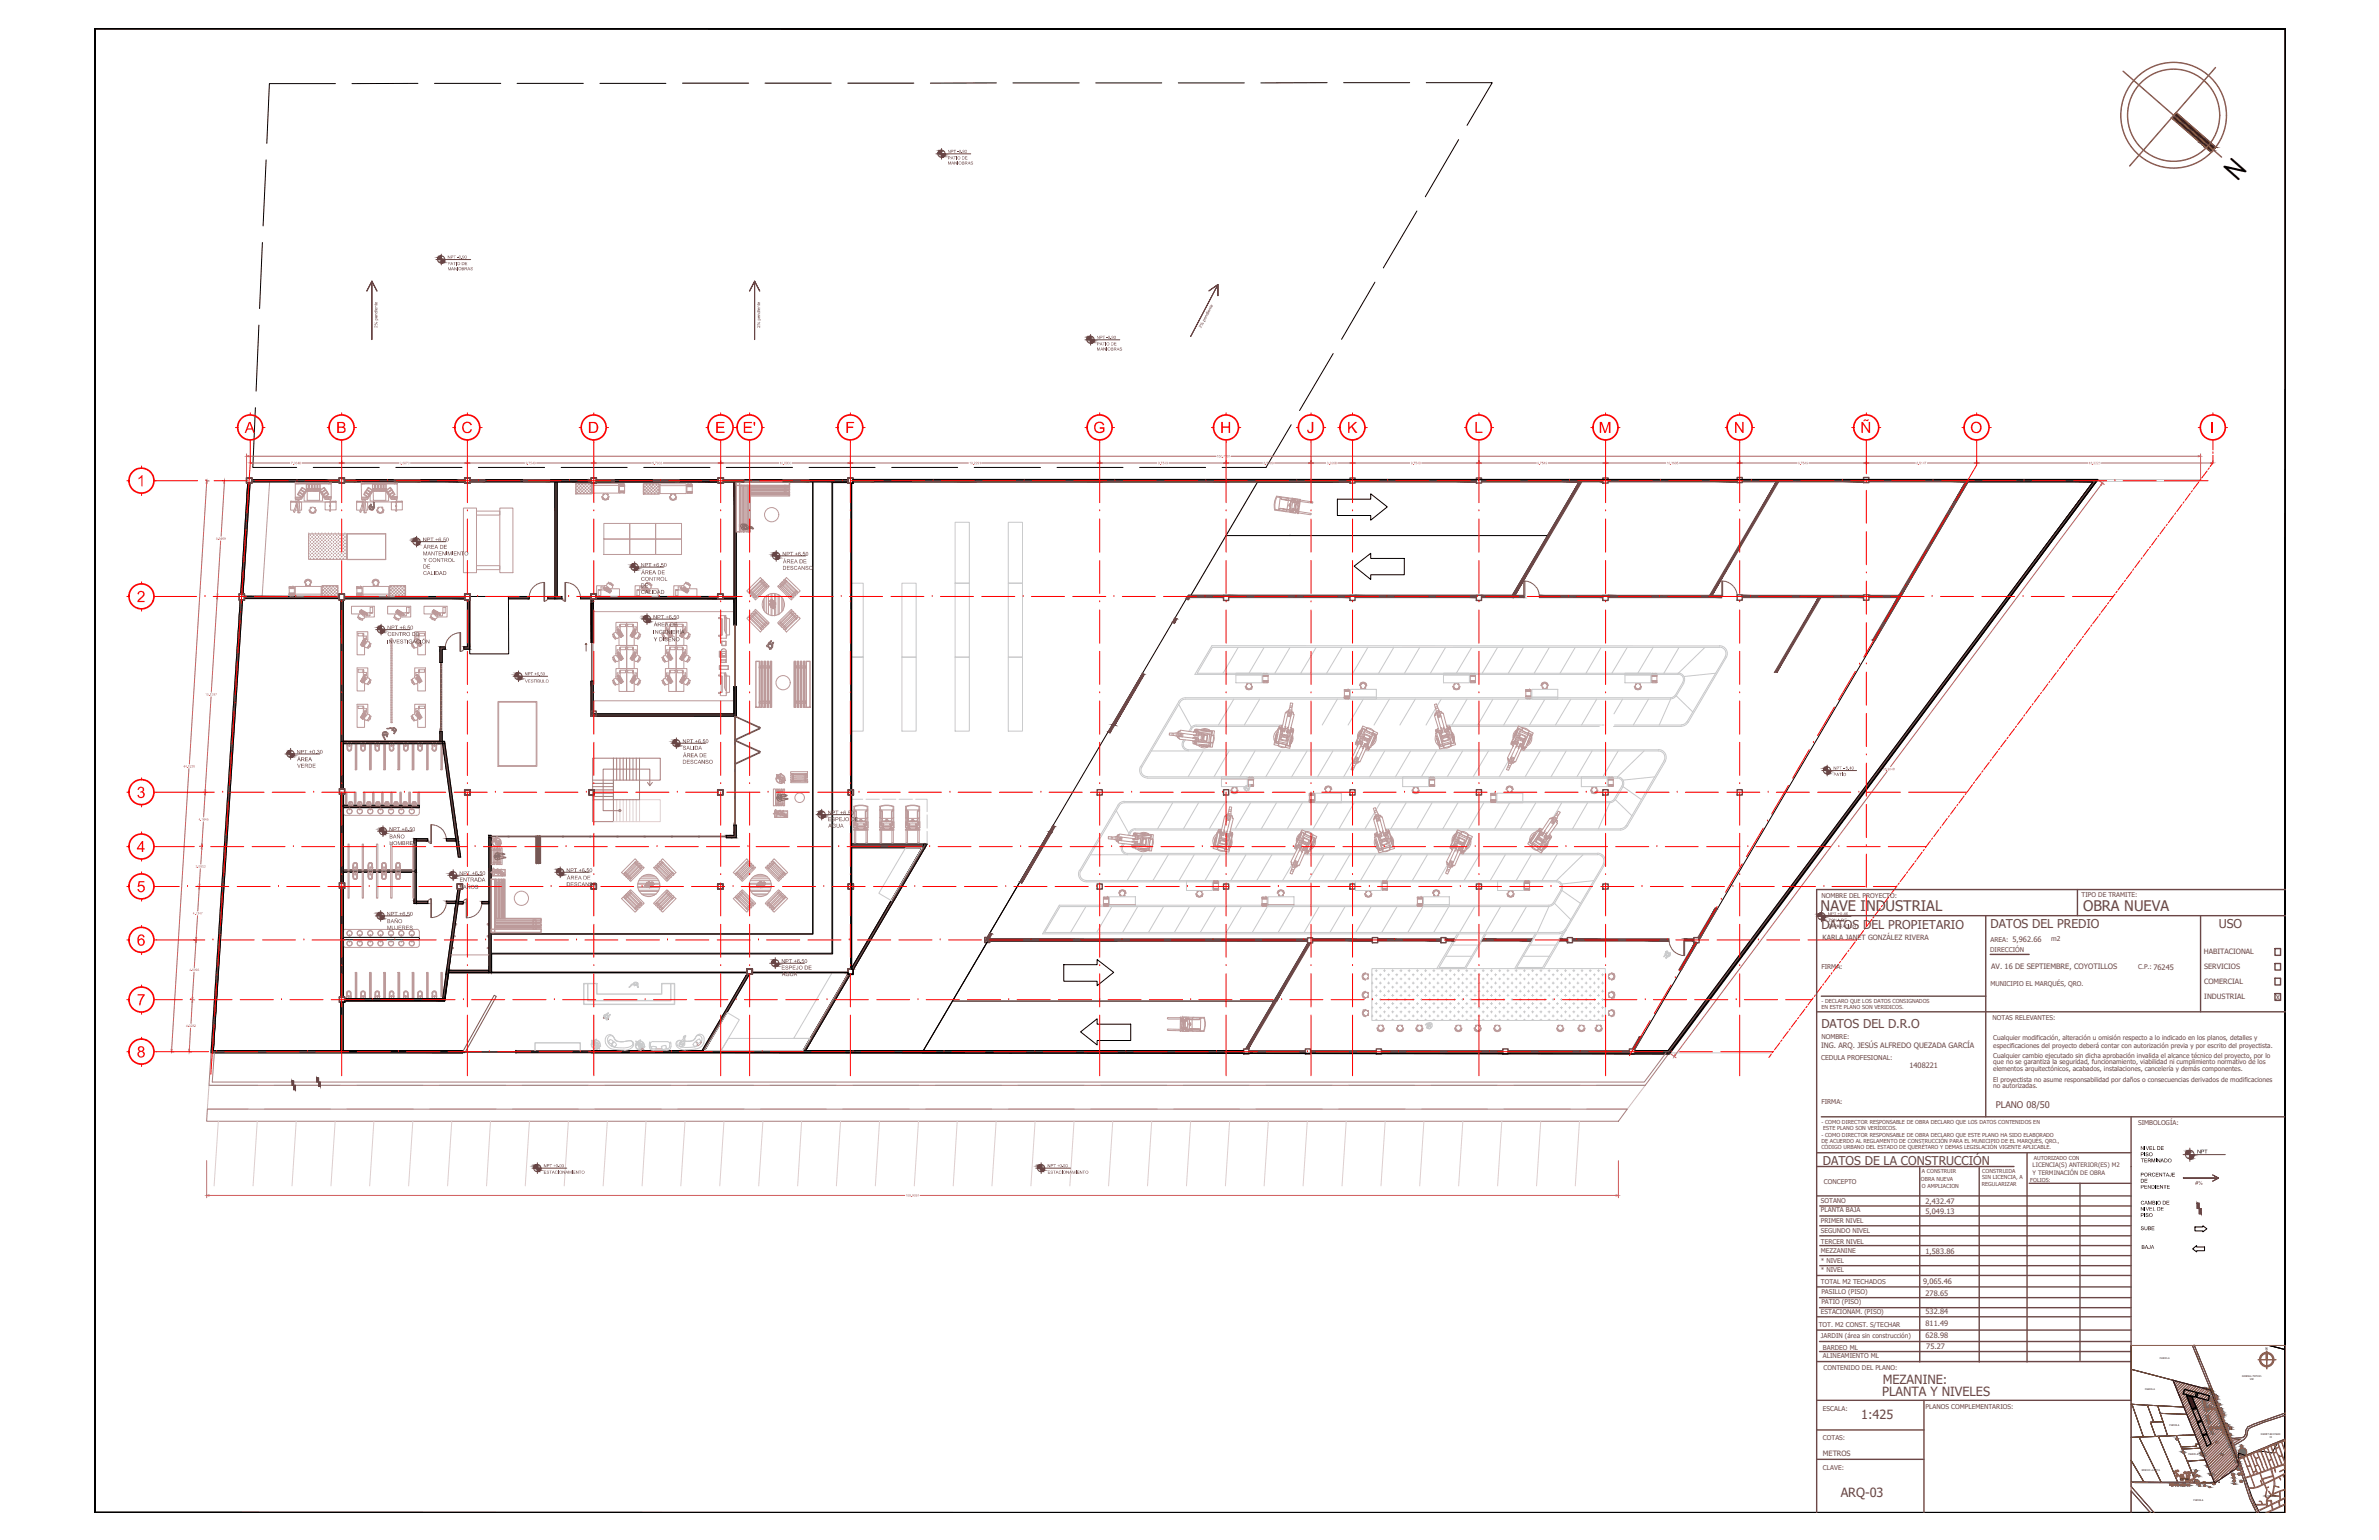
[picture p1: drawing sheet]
<svg xmlns="http://www.w3.org/2000/svg" width="432mm" height="279mm" viewBox="0 0 432 279" stroke-linecap="round" stroke-linejoin="round" font-family="sans-serif">
<defs><g id="words">
<text font-size="5.2" x="405.3" y="28.4" transform="rotate(131 405.3 28.4)">N</text>
<g font-size="3.2" fill="#f00">
<text x="44.4" y="78.5">A</text>
<text x="61" y="78.5">B</text>
<text x="83.7" y="78.5">C</text>
<text x="106.7" y="78.5">D</text>
<text x="129.8" y="78.5">E</text>
<text x="134.8" y="78.5">E'</text>
<text x="153.4" y="78.5">F</text>
<text x="198.4" y="78.5">G</text>
<text x="221.4" y="78.5">H</text>
<text x="237.2" y="78.5">J</text>
<text x="244.5" y="78.5">K</text>
<text x="267.6" y="78.5">L</text>
<text x="290.2" y="78.5">M</text>
<text x="314.7" y="78.5">N</text>
<text x="337.7" y="78.5">Ñ</text>
<text x="357.6" y="78.5">O</text>
<text x="401.2" y="78.5">I</text>
<text x="24.8" y="88.2">1</text>
<text x="24.8" y="109.2">2</text>
<text x="24.8" y="144.8">3</text>
<text x="24.8" y="154.6">4</text>
<text x="24.8" y="161.9">5</text>
<text x="24.8" y="171.5">6</text>
<text x="24.8" y="182.4">7</text>
<text x="24.8" y="191.8">8</text>
</g>
<g font-size="2.6" fill="#6b4747">
<text x="330.5" y="165.3">NAVE INDUSTRIAL</text>
<text x="378.1" y="165.2">OBRA NUEVA</text>
</g>
<g font-size="2.3" fill="#6b4747">
<text x="341.7" y="251">MEZANINE:</text>
<text x="337.8" y="257.4">1:425</text>
<text x="341.6" y="253.3">PLANTA Y NIVELES</text>
<text x="334.1" y="271.6">ARQ-03</text>
</g>
<g font-size="2.2" fill="#6b4747">
<text x="330.6" y="168.5">DATOS DEL PROPIETARIO</text>
<text x="361.3" y="168.4">DATOS DEL PREDIO</text>
<text x="402.7" y="168.4">USO</text>
<text x="330.6" y="186.5">DATOS DEL D.R.O</text>
<text x="330.9" y="211.3">DATOS DE LA CONSTRUCCIÓN</text>
</g>
<text font-size="1.7" fill="#6b4747" x="362.2" y="201.1">PLANO 08/50</text>
<g font-size="1.4" fill="#6b4747">
<text x="361.4" y="175.8">AV. 16 DE SEPTIEMBRE, COYOTILLOS</text>
<text x="330.5" y="190.1">ING. ARQ. JESÚS ALFREDO QUEZADA GARCÍA</text>
<text x="346.6" y="193.7">1408221</text>
<text x="349.5" y="220.2">5,049.13</text>
<text x="349.5" y="218.4">2,432.47</text>
<text x="349.5" y="227.5">1,583.86</text>
<text x="349" y="232.9">9,065.46</text>
<text x="349.5" y="238.5">532.84</text>
<text x="349.5" y="235">278.65</text>
<text x="349.5" y="242.8">628.98</text>
<text x="349.5" y="240.6">811.49</text>
<text x="349.6" y="244.7">75.27</text>
</g>
<g font-size="1.3" fill="#6b4747">
<text x="330.8" y="170.5">KARLA JANET GONZÁLEZ RIVERA</text>
<text x="400" y="173">HABITACIONAL</text>
<text x="400" y="175.8">SERVICIOS</text>
<text x="400" y="178.5">COMERCIAL</text>
<text x="400.1" y="181.3">INDUSTRIAL</text>
<text x="413.1" y="181.4">X</text>
<text x="330.9" y="264.1">METROS</text>
</g>
<g font-size="1.2" fill="#6b4747">
<text x="330.6" y="163">NOMBRE DEL PROYECTO:</text>
<text x="377.8" y="162.7">TIPO DE TRAMITE:</text>
<text x="361.2" y="172.7">DIRECCIÓN</text>
<text x="361.3" y="170.8">AREA: 5,962.66</text>
<text x="372.3" y="170.8">m2</text>
<text x="330.6" y="175.9">FIRMA:</text>
<text x="361.3" y="178.9">MUNICIPIO EL MARQUÉS, QRO.</text>
<text x="388.1" y="175.9">C.P.: 76245</text>
<text x="361.7" y="185.1">NOTAS RELEVANTES:</text>
<text x="330.6" y="188.5">NOMBRE:</text>
<text x="361.8" y="188.7">Cualquier modificación, alteración u omisión respecto a lo indicado en los planos, detalles y</text>
<text x="361.8" y="190.1">especificaciones del proyecto deberá contar con autorización previa y por escrito del proyectista.</text>
<text x="361.8" y="191.9">Cualquier cambio ejecutado sin dicha aprobación invalida el alcance técnico del proyecto, por lo</text>
<text x="330.5" y="192.4">CEDULA PROFESIONAL:</text>
<text x="361.8" y="193.1">que no se garantiza la seguridad, funcionamiento, viabilidad ni cumplimiento normativo de los</text>
<text x="361.8" y="194.4">elementos arquitectónicos, acabados, instalaciones, cancelería y demás componentes.</text>
<text x="361.8" y="196.2">El proyectista no asume responsabilidad por daños o consecuencias derivados de modificaciones</text>
<text x="361.8" y="197.5">no autorizadas.</text>
<text x="330.6" y="200.2">FIRMA:</text>
<text x="388.1" y="204.2">SIMBOLOGÍA:</text>
<text x="331" y="214.9">CONCEPTO</text>
<text x="330.5" y="219.9">PLANTA BAJA</text>
<text x="330.5" y="218.2">SOTANO</text>
<text x="330.5" y="221.9">PRIMER NIVEL</text>
<text x="330.5" y="225.7">TERCER NIVEL</text>
<text x="330.5" y="223.7">SEGUNDO NIVEL</text>
<text x="330.5" y="227.4">MEZZANINE</text>
<text x="330.5" y="232.9">TOTAL M2 TECHADOS</text>
<text x="330.5" y="230.7">* NIVEL</text>
<text x="330.5" y="229.1">* NIVEL</text>
<text x="330.5" y="238.3">ESTACIONAM. (PISO)</text>
<text x="330.6" y="236.6">PATIO (PISO)</text>
<text x="330.6" y="234.8">PASILLO (PISO)</text>
<text x="330.1" y="240.7">TOT. M2 CONST. S/TECHAR</text>
<text x="330.5" y="242.8">JARDIN (área sin construcción)</text>
<text x="330.9" y="244.9">BARDEO ML</text>
<text x="330.9" y="246.4">ALINEAMIENTO ML</text>
<text x="331" y="248.6">CONTENIDO DEL PLANO:</text>
<text x="330.9" y="256">ESCALA:</text>
<text x="349.5" y="255.7">PLANOS COMPLEMENTARIOS:</text>
<text x="330.9" y="261.3">COTAS:</text>
<text x="330.9" y="266.7">CLAVE:</text>
</g>
<g font-size="1.1" fill="#684545">
<text x="76.8" y="98.2">NPT +6.50</text>
<text x="76.8" y="100.8">MANTENIMIENTO</text>
<text x="76.8" y="99.6">ÁREA DE</text>
<text x="76.8" y="102">Y CONTROL</text>
<text x="142" y="100.9">NPT +6.50</text>
<text x="76.8" y="103.1">DE</text>
<text x="76.8" y="104.3">CALIDAD</text>
<text x="116.3" y="102.8">NPT +6.50</text>
<text x="116.3" y="106.6">DE</text>
<text x="116.3" y="105.4">CONTROL</text>
<text x="116.3" y="107.8">CALIDAD</text>
<text x="116.4" y="104.2">ÁREA DE</text>
<text x="142" y="103.4">DESCANSO</text>
<text x="142.1" y="102.2">ÁREA DE</text>
<text x="118.6" y="112.3">NPT +6.50</text>
<text x="118.7" y="113.6">ÁREA DE</text>
<text x="70.3" y="114.2">NPT +6.50</text>
<text x="70.3" y="116.7">INVESTIGACIÓN</text>
<text x="70.3" y="115.4">CENTRO DE</text>
<text x="118.6" y="115">INGENIERÍA</text>
<text x="118.7" y="116.3">Y DISEÑO</text>
<text x="53.8" y="136.8">NPT +0.30</text>
<text x="123.9" y="134.8">NPT +6.50</text>
<text x="123.9" y="136">SALIDA</text>
<text x="124" y="137.4">ÁREA DE</text>
<text x="53.9" y="138.1">ÁREA</text>
<text x="53.9" y="139.3">VERDE</text>
<text x="123.9" y="138.6">DESCANSO</text>
<text x="150.2" y="147.8">NPT +6.50</text>
<text x="150.2" y="149">ESPEJO DE</text>
<text x="70.6" y="150.8">NPT +6.50</text>
<text x="70.7" y="152.1">BAÑO</text>
<text x="70.7" y="153.3">HOMBRES</text>
<text x="150.3" y="150.2">AGUA</text>
<text x="83.4" y="159.9">ENTRADA</text>
<text x="83.4" y="161.3">BAÑOS</text>
<text x="102.8" y="158.3">NPT +6.50</text>
<text x="102.8" y="160.8">DESCANSO</text>
<text x="102.9" y="159.6">ÁREA DE</text>
<text x="70.2" y="166.2">NPT +6.50</text>
<text x="70.2" y="167.5">BAÑO</text>
<text x="70.2" y="168.7">MUJERES</text>
<text x="141.8" y="174.7">NPT +6.50</text>
<text x="141.8" y="175.9">ESPEJO DE</text>
<text x="141.9" y="177.1">AGUA</text>
</g>
<text font-size="1.1" fill="#f00" x="83.4" y="158.8">NPT +6.50</text>
<g font-size="1.1" fill="#6b4747">
<text x="368.9" y="211.7">LICENCIA(S) ANTERIOR(ES) M2</text>
<text x="368.9" y="213.1">Y TERMINACIÓN DE OBRA</text>
</g>
<g font-size="1" fill="#6b4747">
<text x="330.6" y="181.9">- DECLARO QUE LOS DATOS CONSIGNADOS</text>
<text x="330.6" y="183.1">EN ESTE PLANO SON VERIDICOS.</text>
<text x="330.6" y="203.9">- COMO DIRECTOR RESPONSABLE DE OBRA DECLARO QUE LOS DATOS CONTENIDOS EN</text>
<text x="330.6" y="206.2">- COMO DIRECTOR RESPONSABLE DE OBRA DECLARO QUE ESTE PLANO HA SIDO ELABORADO</text>
<text x="330.6" y="207.4">DE ACUERDO AL REGLAMENTO DE CONSTRUCCIÓN PARA EL MUNICIPIO DE EL MARQUÉS, QRO.,</text>
<text x="330.6" y="208.5">CÓDIGO URBANO DEL ESTADO DE QUERÉTARO Y DEMAS LEGISLACIÓN VIGENTE APLICABLE.</text>
<text x="330.9" y="205">ESTE PLANO SON VERÍDICOS.</text>
<text x="348.7" y="214.3">OBRA NUEVA</text>
<text x="348.8" y="212.8">A CONSTRUIR</text>
<text x="348.8" y="215.5">O AMPLIACION</text>
<text x="359.7" y="215.1">REGULARIZAR</text>
<text x="359.8" y="213.9">SIN LICENCIA, A</text>
<text x="359.8" y="212.8">CONSTRUIDA</text>
<text x="368.5" y="214.4">FOLIOS:</text>
<text x="369.1" y="210.4">AUTORIZADO CON</text>
</g>
<g font-size="1">
<text x="388.5" y="208.6">NIVEL DE</text>
<text x="388.5" y="209.8">PISO</text>
<text x="398.8" y="209.3">NPT</text>
<text x="388.5" y="213.5">PORCENTAJE</text>
<text x="388.5" y="214.6">DE</text>
<text x="388.5" y="215.7">PENDIENTE</text>
<text x="388.5" y="210.9">TERMINADO</text>
<text x="388.5" y="219.6">NIVEL DE</text>
<text x="388.5" y="220.8">PISO</text>
<text x="388.5" y="218.5">CAMBIO DE</text>
<text x="388.5" y="223.2">SUBE</text>
<text x="388.7" y="226.6">BAJA</text>
</g>
<text font-size="1" fill="#684545" x="398.4" y="214.9">#%</text>
<g font-size=".9" fill="#684545">
<text x="172" y="27.7">NPT -0.90</text>
<text x="172" y="28.9">PATIO DE</text>
<text x="172" y="29.9">MANIOBRAS</text>
<text x="81.2" y="46.9">NPT -0.90</text>
<text x="81.2" y="48.1">PATIO DE</text>
<text x="81.2" y="49">MANIOBRAS</text>
<text x="68.5" y="59.5" transform="rotate(-90 68.5 59.5)">2% pendiente</text>
<text x="138" y="59.5" transform="rotate(-90 138 59.5)">2% pendiente</text>
<text x="218" y="59.6" transform="rotate(-63 218 59.6)">2% pendiente</text>
<text x="199.1" y="61.5">NPT -0.90</text>
<text x="199.1" y="62.7">PATIO DE</text>
<text x="199.1" y="63.6">MANIOBRAS</text>
<text x="95.2" y="122.5">NPT +6.50</text>
<text x="95.3" y="123.8">VESTÍBULO</text>
<text x="332.8" y="139.6">NPT - 5.40</text>
<text x="332.8" y="140.8">PATIO</text>
<text x="331.8" y="166.1">NPT +0.40</text>
<text x="331.8" y="167.2">ZONA DE</text>
<text x="331.8" y="168.3">SEPARACIÓN</text>
<text x="98.7" y="211.8">NPT +0.00</text>
<text x="98.7" y="213">ESTACIONAMIENTO</text>
<text x="190.1" y="211.8">NPT +0.00</text>
<text x="190.1" y="213">ESTACIONAMIENTO</text>
</g>
<g font-size=".7" fill="#af6060">
<text x="220.9" y="83">150.7291</text>
<text x="52.8" y="84.2">7.0646</text>
<text x="72.5" y="84.2">9.6870</text>
<text x="95.4" y="84.2">9.7549</text>
<text x="118.4" y="84.2">9.7903</text>
<text x="141.5" y="84.2">10.0000</text>
<text x="175.9" y="84.2">19.2291</text>
<text x="210.2" y="84.2">9.7549</text>
<text x="229.4" y="84.2">6.5489</text>
<text x="240.8" y="84.2">3.2060</text>
<text x="256.1" y="84.2">9.7549</text>
<text x="279" y="84.2">9.7549</text>
<text x="302.5" y="84.2">10.3605</text>
<text x="326.3" y="84.2">9.7549</text>
<text x="347.9" y="84.2">8.5147</text>
<text x="379.1" y="84.2">18.2223</text>
<text x="39.2" y="97.9">8.9469</text>
<text x="37.3" y="126.2">15.1297</text>
<text x="33.3" y="139.2">44.1235</text>
<text x="341.8" y="139.8">55.2048</text>
<text x="36" y="148.9">4.1845</text>
<text x="35.5" y="157.4">3.0902</text>
<text x="35" y="165.9">4.1347</text>
<text x="34.4" y="176.2">4.6093</text>
<text x="33.7" y="186.3">4.0282</text>
<text x="164.4" y="217.1">108.9097</text>
</g>
<text font-size=".7" x="411.2" y="244.9">N</text>
<g font-size=".5">
<text x="392" y="246.6">PARCELA</text>
<text x="407" y="249.8">GENERAL MOTORS</text>
<text x="408.3" y="250.3">VDC</text>
<text x="389.3" y="252.2">PARCELA</text>
<text x="393.8" y="258.6">PARCELA</text>
<text x="410.4" y="260.4">QUERETARO PARK</text>
<text x="411.9" y="261">VII</text>
<text x="388.7" y="266.8">RENCHO LA JOYA</text>
<text x="395.7" y="268.4">ALCEGA</text>
<text x="397.2" y="264">PARCELA</text>
<text x="398.1" y="272.3">PARCELA</text>
<text x="410.8" y="271.5">COYOTILLOS</text>
</g>
<g font-size=".2">
<text x="398.6" y="245.4" transform="rotate(70 398.6 245.4)">CARRETERA 500</text>
<text x="401" y="251.4" transform="rotate(68 401 251.4)">CARRETERA 500</text>
<text x="405.6" y="261.2" transform="rotate(-2 405.6 261.2)">COYOTILLOS</text>
<text x="405.7" y="263.9" transform="rotate(69 405.7 263.9)">CARRETERA 500</text>
<text x="399.6" y="269.1">AV. 16 DE SEPTIEMBRE</text>
<text x="403.5" y="268.2" transform="rotate(-36 403.5 268.2)">AV. 16 DE SEPTIEMBRE</text>
<text x="407.1" y="268" transform="rotate(69 407.1 268)">CARRETERA 500</text>
<text x="408.8" y="272.5" transform="rotate(69 408.8 272.5)">CARRETERA 500</text>
</g>
</g></defs>
<!-- layer: 0 -->
<g fill="none" stroke="#000" stroke-width=".18">
<path d="M45 87.6l-1.3 20.2M45.4 87.6l-1.3 20.2M45.7 87h15.9M45.7 87.4h15.9M62.5 87h21.9M62.5 87.4h21.9M85.3 87.4h22h-6.6v21.2h1.3v-.4h-.9v-20.8M85.3 87h22M108.2 87h22.1M108.2 87.4h22.1M131.3 87h22.6M133.2 87.4v20.8h-2h2.4v5.2"/>
<path d="M147.5 87.4v82h-58.3M147.6 87.4v82.1h-58.4M151 87.4v85.5h-61.8M153.9 87.4h-22.6h2.3v21.2h-2.4h2v4.8M153.9 87.6h-2.8v85.5h-61.9v3.3h46.4M154.4 87.7v88.1h-.5v.6h-17.4M154.6 87.7v88.1M154.8 87.4h90.2M154.8 87h22.3M222.5 97.2h58.4M228.5 87h16.5M245 87.4h-16.7l-12.1 20.6"/>
<path d="M246 87h22M268.9 87h22h-4l-12.4 21h-58.8l-36.5 62.1 11.1-19M291.9 87h23.4M316.2 87h22M357.2 87.4h22.7l-77.1 103.2h-6.1M43.6 108.9l-5.3 82.1h45.7v-.4h-45.3l5.3-81.7M44.4 108.2h16.9M44.4 108.6h16.9M61.9 108.9v34.2v-8.6h18.8v.4h-18.4v8.2v-34.2M62.5 108.2h21.9M62.5 108.6h21.9M79.8 117.4h1v.4h-.5v2.4h-.5z"/>
<path d="M85.3 108.2h7v10.4h-7v-9.7v8.9h-1.1v-.4h.6v-8.5M92.3 108.2h3.8v.4h-3.8M100.7 108.2h-1.3v.4h1.3M107.3 108.6h-1.9v-.4h1.9v8.4l.1-7.1h.2l.1 7.1v-7.9M108.2 108.2h22.1M108.2 108.6h22.1M133.2 108.6v4.8M133.2 113.4h.4M133.6 108.6v4.8M79.8 134.5v-1.8h.5v1.8M80.3 134.5h.4l2.9 21h-.4zM133.2 124.6v4.9h-25.5v-5.9h-.4v6.3h26.3v-5.3"/>
<path d="M133.2 124.6v5.3M133.2 124.6h.4M133.6 124.6v5.3M61.9 144.1v16.1M62.3 157.8h13.3v.5h-13.3zM62.3 146.1h13.8v.4h-13.8zM62.3 144.1v16.1M75.1 152.2h.5v11.7h-.5zM75.6 152.2h2v.4h-2zM81 152.2h1.7l.1 .4h-1.8zM88.7 151.6h.5v24.9h-.5zM88.7 152h.5"/>
<path d="M88.7 151.6h.5M133.2 149.7h.4v2.3h-1.8v-.4h1.4zM154.6 153.1h13.2l-.4 .7h-12.8M61.9 161.1v19.8M62.3 170.1h13.8v.4h-13.8zM62.3 161.1v19.8M75.6 163.5h2v.4h-2zM80.9 176.8l-.6 4.4M81 163.5h1.8l-.1 .4h-1.7zM81.4 176.8l-.6 4.4M81.4 176.5v-.5h7.3v.5h-6.9M83.1 161.3l-2 14.6"/>
<path d="M83.2 163.5h.9v.5h-1zM83.5 161.3l-2 14.6M87.5 163.5h1.2v.5h-1.2zM89.2 176.5h46.4M135.6 176.7l-8.2 13.9h.5l8.2-13.9M136.5 176.5h17.4M153.9 176.7l-8.1 13.9h.4l8.1-13.8M154.6 175.7l13.2-22.6h.5l-13.4 22.9M179.7 170.7h57.6M237.4 171.1l-11.3 19.2M308.1 171l-11.4 19.5M308.4 170.5l49.1-83.5h-18.3h41.5l-77.7 104h-6.3"/>
<path d="M61.9 181.8v8.8M62.3 181.8v8.8M62.6 181.2h18.2l-.1 .4M62.6 181.6h18.1M80.7 181.6h.1M107.3 190.6h118.4h-58.1l11.7-19.9-11.7 19.9M107.3 191h118.4M172.9 181.6h58.8M226.7 191h10.2M237.9 191h11.9M250.7 191h22.1M273.7 191h22"/>
</g>
<!-- layer: Hatch -->
<g fill="#6b4747" stroke="#6b4747" stroke-width=".18">
<path d="M154.9 175.8v.2z"/>
<path d="M44.4 108.2h17.2z"/>
<path d="M80.7 134.5l.1 .4z"/>
<path d="M83.1 163.9l1 .1z"/>
<path d="M81.4 176h7.3v.5z"/>
<path d="M213.3 112.1l.4 .2h-.6z"/>
<path d="M213.1 112.3h.6l-.4 .6z"/>
<path d="M344.4 108.4h.5l-4.5 7.7z"/>
<path d="M207.3 122.1l.2 .1z"/>
<path d="M207.6 122.3l.1 .1z"/>
<path d="M201.8 131.5h.6l-.8 1.3z"/>
<path d="M191.1 149.7l.4 .3h-.5z"/>
<path d="M190.5 150.9h.1l-5.3 9.1z"/>
<path d="M190.7 151.1h.1l-5.3 9.1z"/>
<path d="M311.3 164.7l.4 .2h-.5z"/>
<path d="M179.7 169.2l.4 .2h-.5z"/>
<path d="M238.3 170.3v.2z"/>
<path d="M296.7 190.3v.2z"/>
<path d="M225.7 190.9v.1z"/>
<path d="M215.4 108.4h.5l-.1 .2z"/>
<path d="M167.8 153.1l.1 .7 .4-.7zM167.8 153.1l.1 .7h-.5z"/>
<path d="M154.6 153.1l12.8 .7 .4-.7zM154.6 153.1l12.8 .7h-12.8z"/>
<path d="M167.4 153.8l-5.1 9.6 5.6-9.6zM167.4 153.8l-5.1 9.6h-.5z"/>
<path d="M161.8 163.4l-6.8 12.3 7.3-12.3zM161.8 163.4l-6.8 12.3h-.4z"/>
<path d="M154.6 175.7l.3 .1 .1-.1zM154.6 175.7l.3 .1h-.3z"/>
<path d="M153.9 176.8l-7.7 13.8 8.1-13.8zM153.9 176.8l-7.7 13.8h-.4z"/>
<path d="M135.6 176.7l-7.7 13.9 8.2-13.9zM135.6 176.7l-7.7 13.9h-.5z"/>
<path d="M43.6 108.9l-4.9 81.7 5.3-81.7zM43.6 108.9l-4.9 81.7h-.4z"/>
<path d="M38.3 190.6l45.7 .2v-.2zM38.3 190.6l45.7 .2h-45.7z"/>
<path d="M93.6 190.6l132.1 .3v-.3zM93.6 190.6l132.1 .3h-132.1z"/>
<path d="M93.6 190.9l132.1 .1zM93.6 190.9l132.1 .1z"/>
<path d="M38.3 190.8l45.7 .2v-.2zM38.3 190.8l45.7 .2h-45.7z"/>
<path d="M268.9 87l17.7 .4 .3-.4zM268.9 87l17.7 .4h-17.7z"/>
<path d="M246 87l22 .4v-.4zM246 87l22 .4h-22z"/>
<path d="M177.1 87l67.9 .4v-.4zM177.1 87l67.9 .4h-67.9z"/>
<path d="M154.8 87l22.3 .4v-.4zM154.8 87l22.3 .4h-22.3z"/>
<path d="M131.3 87l22.6 .4v-.4zM131.3 87l22.6 .4h-22.6z"/>
<path d="M108.2 87l22.1 .4v-.4zM108.2 87l22.1 .4h-22.1z"/>
<path d="M85.3 87l22 .4v-.4zM85.3 87l22 .4h-22z"/>
<path d="M62.5 87l21.9 .4v-.4zM62.5 87l21.9 .4h-21.9z"/>
<path d="M45.7 87l15.9 .4v-.4zM45.7 87l15.9 .4h-15.9z"/>
<path d="M45 87.6l-.9 20.2 1.3-20.2zM45 87.6l-.9 20.2h-.4z"/>
<path d="M133.2 87.4l.4 20.8v-20.8zM133.2 87.4l.4 20.8h-.4z"/>
<path d="M100.7 87.4l.4 20.8v-20.8zM100.7 87.4l.4 20.8h-.4z"/>
<path d="M44.4 108.2l17.2 .4v-.4zM44.4 108.2l17.2 .4h-17.2z"/>
<path d="M131.2 108.2l2.4 .4v-.4zM131.2 108.2l2.4 .4h-2.4z"/>
<path d="M108.2 108.2l22.1 .4v-.4zM108.2 108.2l22.1 .4h-22.1z"/>
<path d="M105.4 108.2l1.9 .4v-.4zM105.4 108.2l1.9 .4h-1.9z"/>
<path d="M100.7 108.2l1.3 .4v-.4zM100.7 108.2l1.3 .4h-1.3z"/>
<path d="M99.4 108.2l1.3 .4v-.4zM99.4 108.2l1.3 .4h-1.3z"/>
<path d="M92.3 108.2l3.8 .4v-.4zM92.3 108.2l3.8 .4h-3.8z"/>
<path d="M62.5 108.2l21.9 .4v-.4zM62.5 108.2l21.9 .4h-21.9z"/>
<path d="M107.3 108.7l.4 .8v-.8zM107.3 108.7l.4 .8h-.4z"/>
<path d="M133.2 108.6l.4 4.8v-4.8zM133.2 108.6l.4 4.8h-.4z"/>
<path d="M107.6 109.5l.1 7.1zM107.6 109.5l.1 7.1z"/>
<path d="M107.3 109.5l.1 7.1zM107.3 109.5l.1 7.1z"/>
<path d="M84.8 108.9l.5 8.5v-8.5zM84.8 108.9l.5 8.5h-.5z"/>
<path d="M84.2 117.4l1.1 .4v-.4zM84.2 117.4l1.1 .4h-1.1z"/>
<path d="M79.8 117.4l1 .4v-.4zM79.8 117.4l1 .4h-1z"/>
<path d="M79.8 117.8l.5 2.4v-2.4zM79.8 117.8l.5 2.4h-.5z"/>
<path d="M107.3 123.6l.4 5.9v-5.9zM107.3 123.6l.4 5.9h-.4z"/>
<path d="M133.2 124.6l.4 5.3v-5.3zM133.2 124.6l.4 5.3h-.4z"/>
<path d="M107.3 129.5l25.9 .4v-.4zM107.3 129.5l25.9 .4h-25.9z"/>
<path d="M61.9 108.9l.4 34.2v-34.2zM61.9 108.9l.4 34.2h-.4z"/>
<path d="M61.9 144.1l.4 16.1v-16.1zM61.9 144.1l.4 16.1h-.4z"/>
<path d="M61.9 161.1l.4 19.8v-19.8zM61.9 161.1l.4 19.8h-.4z"/>
<path d="M61.9 181.8l.4 8.8v-8.8zM61.9 181.8l.4 8.8h-.4z"/>
<path d="M357.5 87l22.9 .4 .3-.4zM357.5 87l22.9 .4h-23.2z"/>
<path d="M379.9 87.4l-76.6 103.2 77.1-103.2zM379.9 87.4l-76.6 103.2h-.5z"/>
<path d="M296.7 190.6l6.3 .4 .3-.4zM296.7 190.6l6.3 .4h-6.3z"/>
<path d="M79.8 132.7l.5 1.8v-1.8zM79.8 132.7l.5 1.8h-.5z"/>
<path d="M80.3 134.5l.4 .4v-.4zM80.3 134.5l.4 .4h-.4z"/>
<path d="M62.3 134.5l18 .4v-.4zM62.3 134.5l18 .4h-18z"/>
<path d="M61.9 134.5l.4 8.6v-8.6zM61.9 134.5l.4 8.6h-.4z"/>
<path d="M62.3 146.1l13.8 .4v-.4zM62.3 146.1l13.8 .4h-13.8z"/>
<path d="M80.3 134.9l2.8 17.3-2.3-17.3zM80.3 134.9l2.8 17.3h-.4z"/>
<path d="M82.7 152.2l.5 .4-.1-.4zM82.7 152.2l.5 .4h-.4z"/>
<path d="M81 152.2l1.8 .4-.1-.4zM81 152.2l1.8 .4h-1.8z"/>
<path d="M75.6 152.2l2 .4v-.4zM75.6 152.2l2 .4h-2z"/>
<path d="M82.8 152.6l.8 2.9-.4-2.9zM82.8 152.6l.8 2.9h-.4z"/>
<path d="M75.1 152.6l.5 5.2v-5.2zM75.1 152.6l.5 5.2h-.5z"/>
<path d="M61.9 144.1l.4 13.7v-13.7zM61.9 144.1l.4 13.7h-.4z"/>
<path d="M75.1 157.8l.5 .5v-.5zM75.1 157.8l.5 .5h-.5z"/>
<path d="M62.3 157.8l12.8 .5v-.5zM62.3 157.8l12.8 .5h-12.8z"/>
<path d="M61.9 157.8l.4 .5v-.5zM61.9 157.8l.4 .5h-.4z"/>
<path d="M61.9 158.3l.4 1.9v-1.9zM61.9 158.3l.4 1.9h-.4z"/>
<path d="M75.1 158.3l.5 4.7v-4.7zM75.1 158.3l.5 4.7h-.5z"/>
<path d="M83.1 161.3l.1 2.2 .3-2.2zM83.1 161.3l.1 2.2h-.4z"/>
<path d="M75.1 163l.5 .5v-.5zM75.1 163l.5 .5h-.5z"/>
<path d="M83.2 163.5l.9 .3v-.3zM83.2 163.5l.9 .3h-.9z"/>
<path d="M82.8 163.5l.4 .3v-.3zM82.8 163.5l.4 .3h-.4z"/>
<path d="M83.2 163.8l.9 .1v-.1zM83.2 163.8l.9 .1h-1z"/>
<path d="M82.8 163.8l.3 .1 .1-.1zM82.8 163.8l.3 .1h-.4z"/>
<path d="M81 163.5l1.7 .4 .1-.4zM81 163.5l1.7 .4h-1.7z"/>
<path d="M75.6 163.5l2 .4v-.4zM75.6 163.5l2 .4h-2z"/>
<path d="M75.1 163.5l.5 .4v-.4zM75.1 163.5l.5 .4h-.5z"/>
<path d="M83.1 164h1zM83.1 163.9l1 .1z"/>
<path d="M82.7 163.9l.4 .1zM82.7 163.9l.4 .1zM82.7 164h.4zM82.7 164h.4z"/>
<path d="M87.5 163.5l1.2 .5v-.5zM87.5 163.5l1.2 .5h-1.2z"/>
<path d="M82.7 164l-1.2 11.9 1.6-11.9zM82.7 164l-1.2 11.9h-.4z"/>
<path d="M81.4 176.5h7.3zM81.4 176l7.3 .5h-7.3z"/>
<path d="M61.9 161.1l.4 19.8v-19.8zM61.9 161.1l.4 19.8h-.4z"/>
<path d="M81.1 175.9l-.3 5.3 .7-5.3zM81.1 175.9l-.3 5.3h-.5z"/>
<path d="M62.6 181.2l18.1 .4v-.4zM62.6 181.2l18.1 .4h-18.1z"/>
<path d="M88.7 151.6l.5 .4v-.4zM88.7 151.6l.5 .4h-.5z"/>
<path d="M88.7 152l.5 23.5v-23.5zM88.7 152l.5 23.5h-.5z"/>
<path d="M88.7 175.5l.5 1v-1zM88.7 175.5l.5 1h-.5z"/>
<path d="M133.2 149.7l.4 1.4v-1.4zM133.2 149.7l.4 1.4h-.4z"/>
<path d="M133.2 151.1l.4 .5v-.5zM133.2 151.1l.4 .5h-.4z"/>
<path d="M132.7 151.6l.9 .4v-.4zM132.7 151.6l.9 .4h-.9z"/>
<path d="M131.8 151.6l.9 .4v-.4zM131.8 151.6l.9 .4h-.9z"/>
<path d="M344.6 108l.3 .4 .2-.4zM344.6 108l.3 .4h-.5z"/>
<path d="M339.2 108l5.2 .4 .2-.4zM339.2 108l5.2 .4h-5.2z"/>
<path d="M316.2 108l22 .4v-.4zM316.2 108l22 .4h-22z"/>
<path d="M291.9 108l20.6 .4v-.4zM291.9 108l20.6 .4h-20.6z"/>
<path d="M279.4 108l11.5 .4v-.4zM279.4 108l11.5 .4h-11.5z"/>
<path d="M275 108l1.6 .4v-.4zM275 108l1.6 .4h-1.9z"/>
<path d="M213.1 112.3l-.3 .6h.5zM212.8 112.9h.5l-.2 .2z"/>
<path d="M344.4 108.4l-4.5 7.7h.5zM339.9 116.1h.5l-.2 .2z"/>
<path d="M330 108.4l-7.5 13.6 8-13.6zM330 108.4l-7.5 13.6h-.4z"/>
<path d="M207.3 122.2l-5.2 9.3 5.4-9.3zM207.3 122.2l-5.2 9.3h-.2z"/>
<path d="M207.6 122.4l-5.2 9.1 5.3-9.1zM207.6 122.4l-5.2 9.1h-.2z"/>
<path d="M201.9 131.5h.3zM201.9 131.5h.3h-.4z"/>
<path d="M201.8 131.5l-.7 1.3h.5zM201.1 132.8h.5l-.1 .2z"/>
<path d="M191 150v.9l.5-.9zM191 150v.9h-.5z"/>
<path d="M190.6 150.9h.4zM190.6 150.9h.4z"/>
<path d="M190.5 150.9h.1zM190.5 150.9h.1z"/>
<path d="M190.6 150.9h.4zM190.6 150.9l.3 .1z"/>
<path d="M190.8 151v.1l.1-.1zM190.8 151v.1h-.1z"/>
<path d="M190.5 150.9l-5.4 9.1h.2zM185.1 160h.2z"/>
<path d="M190.7 151.1l-5.3 9.1h.1zM185.4 160.2h.1z"/>
<path d="M311.2 164.9l-2.5 5.2 3-5.2zM311.2 164.9l-2.5 5.2h-.6z"/>
<path d="M179.6 169.4l-.1 .9 .6-.9zM179.6 169.4l-.1 .9h-.5z"/>
<path d="M308.4 170.1v.4zM308.4 170.1h.3l-.3 .4z"/>
<path d="M305.8 170.3l1.6 .4v-.4zM305.8 170.3l1.6 .4h-1.6z"/>
<path d="M179.5 170.3l57.8 .4v-.4zM179.5 170.3l57.8 .4h-57.8z"/>
<path d="M179 170.3l.5 .4v-.4zM179 170.3l.5 .4h-.7z"/>
<path d="M307.6 171l-2.4 5 2.9-5zM307.6 171l-2.4 5h-.5z"/>
<path d="M237.4 171.1l-5.7 10.5 6.2-10.5zM237.4 171.1l-5.7 10.5h-.5z"/>
<path d="M297.6 188.1l-.8 2.2 1.3-2.2zM297.6 188.1l-.8 2.2h-.6z"/>
<path d="M231.2 181.6l-4.6 8.7 5.1-8.7zM231.2 181.6l-4.6 8.7h-.5z"/>
<path d="M273.7 190.6l22 .4v-.4zM273.7 190.6l22 .4h-22z"/>
<path d="M250.7 190.6l22.1 .4v-.4zM250.7 190.6l22.1 .4h-22.1z"/>
<path d="M237.9 190.6l11.9 .4v-.4zM237.9 190.6l11.9 .4h-11.9z"/>
<path d="M226.7 190.6l10.2 .4v-.4zM226.7 190.6l10.2 .4h-10.2z"/>
<path d="M154.8 87l3.8 .4v-.4zM154.8 87l3.8 .4h-3.8z"/>
<path d="M142.1 87l4.7 .4v-.4zM142.1 87l4.7 .4h-4.7z"/>
<path d="M131.3 87l3.7 .4v-.4zM131.3 87l3.7 .4h-3.7z"/>
<path d="M118.6 87l4.7 .4v-.4zM118.6 87l4.7 .4h-4.7z"/>
<path d="M108.2 87l3.3 .4v-.4zM108.2 87l3.3 .4h-3.3z"/>
<path d="M106.8 87l.5 .4v-.4zM106.8 87l.5 .4h-.5z"/>
<path d="M95 87l4.8 .4v-.4zM95 87l4.8 .4h-4.8z"/>
<path d="M85.3 87l2.7 .4v-.4zM85.3 87l2.7 .4h-2.7z"/>
<path d="M83.3 87l1.1 .4v-.4zM83.3 87l1.1 .4h-1.1z"/>
<path d="M71.5 87l4.7 .4v-.4zM71.5 87l4.7 .4h-4.7z"/>
<path d="M62.5 87l2 .4v-.4zM62.5 87l2 .4h-2z"/>
<path d="M59.8 87l1.8 .4v-.4zM59.8 87l1.8 .4h-1.8z"/>
<path d="M238.3 170.3l10.8 .2v-.2zM238.3 170.3l10.8 .2h-10.8z"/>
<path d="M285.4 170.3l17.5 .4v-.4zM285.4 170.3l17.5 .4h-17.5z"/>
<path d="M283.3 170.3l1.2 .4v-.4zM283.3 170.3l1.2 .4h-1.4z"/>
<path d="M269.2 170.3l8.6 .4 .3-.4zM269.2 170.3l8.6 .4h-8.8z"/>
<path d="M262.5 170.3l1.2 .4 .2-.4zM262.5 170.3l1.2 .4h-1.2z"/>
<path d="M250.1 170.3l11.4 .4v-.4zM250.1 170.3l11.4 .4h-11.4z"/>
<path d="M238.3 170.5l10.8 .2v-.2zM238.3 170.5l10.8 .2h-10.8z"/>
<path d="M339.2 87l18 .4 .3-.4zM339.2 87l18 .4h-18z"/>
<path d="M316.2 87l22 .4v-.4zM316.2 87l22 .4h-22z"/>
<path d="M291.9 87l23.4 .4v-.4zM291.9 87l23.4 .4h-23.4z"/>
<path d="M286.9 87l4 .4v-.4zM286.9 87l4 .4h-4.3z"/>
<path d="M268.9 87l17.7 .4 .3-.4zM268.9 87l17.7 .4h-17.7z"/>
<path d="M246 87l22 .4v-.4zM246 87l22 .4h-22z"/>
<path d="M223 87l22 .4v-.4zM223 87l22 .4h-22z"/>
<path d="M200.1 87l22.9 .4v-.4zM200.1 87l22.9 .4h-22.9z"/>
<path d="M177.1 87l23 .4v-.4zM177.1 87l23 .4h-23z"/>
<path d="M165.7 87l11.4 .4v-.4zM165.7 87l11.4 .4h-11.4z"/>
<path d="M356.7 87.4l-11.6 20.6 12.1-20.6zM356.7 87.4l-11.6 20.6h-.5z"/>
<path d="M322.4 87.4l-11.6 20.6 12-20.6zM322.4 87.4l-11.6 20.6h-.5z"/>
<path d="M286.6 87.4l-11.6 20.6 12.1-20.6zM286.6 87.4l-11.6 20.6h-.5z"/>
<path d="M268.9 108l5.8 .4 .3-.4zM268.9 108l5.8 .4h-5.8z"/>
<path d="M246 108l22 .4v-.4zM246 108l22 .4h-22z"/>
<path d="M223 108l22 .4v-.4zM223 108l22 .4h-22z"/>
<path d="M215.7 108l6.4 .4v-.4zM215.7 108l6.4 .4h-6.7z"/>
<path d="M215.4 108.4l-.1 .2h.5zM215.3 108.6h.5l-.2 .3z"/>
</g>
<g fill="none" stroke="#d2bcbc" stroke-width=".18">
<path d="M46.8 196.9h-8.9l-.3 4.3h7.4M49.7 196.9h12.1M64.8 196.9h12M79.8 196.9h12M94.7 196.9h12.1M109.8 196.9h12M124.8 196.9h12M139.7 196.9h12.1M154.8 196.9h12M169.8 196.9h12M184.7 196.9h12.1M199.8 196.9h12"/>
<path d="M214.8 196.9h11.9M229.7 196.9h12.1M244.8 196.9h12M259.8 196.9h11.9M274.7 196.9h12.1M289.8 196.9h8.8l-3.2 4.3h-7.4M48 201.2h12M63 201.2h12M78 201.2h12M93 201.2h12M108 201.2h12M123 201.2h12"/>
<path d="M138 201.2h12M153 201.2h12M168 201.2h12M183 201.2h12M198 201.2h12M213 201.2h12M228 201.2h12M243 201.2h12M258 201.2h12M273 201.2h12"/>
</g>
<!-- layer: Mobiliario -->
<g fill="none" stroke="#bc9a9a" stroke-width=".18">
<path d="M45.4 87.4h3.5l-1.3 20.8h-3.5zM52.7 90.9h.2v.2h-.2zM52.9 90.9h.8v.2h-.8zM53.6 90.2v-2.4h6.5v2.6M53.6 87.5v.3zM53.6 90.3h.4M53.6 87.6h6.4v.2h-6.4zM53.6 92.6h.4M53.7 87.6h.1v.2h-.1zM53.7 90.6h-.1v-.2h1.1l1-1.5h2.3l1 1.5h1.1v.2h-.1M53.7 91.8v-.2h.1v.2M53.7 90.9l.1 .2z"/>
<path d="M53.8 91.1v.5zM53.8 91.3l.3-.7 .2 .1-.8 2.3-.2-.1 .5-1.3M54 91l-.1 .1M54 91.7l.1 1.3h.3M54 87.6h.1v.2h-.1zM54.1 91.4l.1 1.6M54.1 90.3h.6M54.2 90.9l.2 2.1h-.3M54.4 90.2l.3 .2M54.9 90l-.2 .3-.1-.1M54.9 89.9h.1M55.2 89.5l-.2 .3-.7-.4-.2 .3 .7 .4"/>
<path d="M55.2 89.9v1h3.3v-1M55.2 89.4l-.6-.4-.2 .3 .6 .4M55.4 89.1l-.1 .4-.1-.1 .1 .1M55.5 89l-.6-.5-.2 .3 .6 .5M55.6 87.8h.4v.9h-.4zM55.7 87.9h.3v.7h-.3zM55.7 88.9v.2h.3v-.2M55.7 88.7v.2h.3v-.2M55.8 89.1v1.7h2.2v-1.7M56 96.9h6.9v4.6h-6.9zM56 97.4h.1M56 98h.1"/>
<path d="M56 98.6h.1M56 99.2h.1M56 99.8h.1M56 88.7v.2h-.3l-.9-.5-.3 .4 .8 .5-.8-.5-.2 .5 .7 .5-.7-.5-.3 .4 .7 .5M56 88.9v.2l-.5-.1M56 96.9h.1M56 97.3v.2M56 97.9v.2M56 98.5v.2M56 99.1v.2M56 99.7v.2M56.1 87.8h.5v.9h-.5z"/>
<path d="M56.1 88.9v.2h.5v-.2M56.1 88.7v.2h.5v-.2M56.2 87.9h.3v.7h-.3zM56.2 92.5a.57 .57 0 0 0 .5 .6 .57 .57 0 0 0 .6-.6 .62 .62 0 0 1-.6 .7 .62 .62 0 0 1-.6-.7M56.2 92.6h-.1M56.2 88.9v.2h.3v-.2M56.2 88.7v.2h.3v-.2M56.3 97.1h.1M56.3 97.7h.1M56.3 98.3h.1M56.3 98.9h.1M56.3 99.5h.1"/>
<path d="M56.3 92.9v.1M56.3 92.6v.3M56.3 92.8l.1 .1M56.3 92.1v.2M56.3 97v.2M56.3 97.6v.2M56.3 98.2v.2M56.3 98.8v.2M56.3 99.4v.2M56.4 92.2h.1M56.4 92.1h.2M56.4 93h.2"/>
<path d="M56.4 92.9h.1M56.5 92.1h-.2l.1 .1M56.6 97.4h.1M56.6 98h.1M56.6 98.6h.1M56.6 99.2h.1M56.6 99.8h.1M56.6 87.8h.5v.9h-.5zM56.6 88.9v.2h.5l.1-.2v.2h.4v-.2M56.6 88.7v.2h.5l.1-.2v.2h.4v-.2M56.6 96.9h.1M56.6 97.3v.2"/>
<path d="M56.6 97.9v.2M56.6 98.5v.2M56.6 99.1v.2M56.6 99.7v.2M56.7 87.9h.3v.7h-.3zM56.7 88.9v.2h.3v-.2M56.7 88.7v.2h.3v-.2M56.9 97.1h.1M56.9 97.7h.1M56.9 98.3h.1M56.9 98.9h.1M56.9 99.5h.1"/>
<path d="M56.9 93h.3M56.9 97v.2M56.9 97.6v.2M56.9 98.2v.2M56.9 98.8v.2M56.9 99.4v.2M57 92.1h.2M57 92.9h.1M57.1 92.1h.1l-.1 .1M57.1 87.8h.5v.9h-.5zM57.2 92.2h.1M57.2 92.8v.1"/>
<path d="M57.2 97.4h.1M57.2 98h.1M57.2 98.6h.1M57.2 99.2h.1M57.2 99.8h.1M57.2 87.9h.3v.7h-.3zM57.2 92.6v.3h-.1h.1M57.2 92.1v.2M57.2 88.9v.2h.3v-.2M57.2 88.7v.2h.3v-.2M57.2 92.9v.1M57.2 96.9h.1"/>
<path d="M57.2 97.3v.2M57.2 97.9v.2M57.2 98.5v.2M57.2 99.1v.2M57.2 99.7v.2M57.4 97.1h.2M57.4 97.7h.2M57.4 98.3h.2M57.4 98.9h.2M57.4 99.5h.2M57.5 97v.2M57.5 97.6v.2"/>
<path d="M57.5 98.2v.2M57.5 98.8v.2M57.5 99.4v.2M57.6 87.8h.5v.9h-.5zM57.7 88.7v.2h.3l.8-.5 .3 .4-.7 .5 .7-.5 .3 .5-.7 .5 .7-.5 .3 .4-.7 .4M57.7 88.9v.2l.5-.1M57.7 87.9h.3v.7h-.3zM57.7 88.9v.2h.3v-.1M57.7 88.7v.2h.3v-.2M57.7 97.4h.2M57.7 98h.2M57.7 98.6h.2"/>
<path d="M57.7 99.2h.2M57.7 99.8h.2M57.8 96.9h.1M57.8 97.3v.2M57.8 97.9v.2M57.8 98.5v.2M57.8 99.1v.2M57.8 99.7v.2M58 97.1h.2M58 97.7h.2M58 98.3h.2M58 98.9h.2"/>
<path d="M58 99.5h.2M58.1 97v.2M58.1 97.6v.2M58.1 98.2v.2M58.1 98.8v.2M58.1 99.4v.2M58.2 89l.6-.5 .2 .3-.6 .5M58.3 89.1l-.1 .1 .3 .2M58.3 97.4h.2M58.3 98h.2M58.3 98.6h.2M58.3 99.2h.2"/>
<path d="M58.3 99.8h.2M58.4 96.9h.1M58.4 97.3v.2M58.4 97.9v.2M58.4 98.5v.2M58.4 99.1v.2M58.4 99.7v.2M58.5 89.4l.6-.4 .2 .3-.7 .4M58.5 89.4l-.1 .1M58.5 89.5l.2 .3 .7-.4 .2 .3-.7 .4M58.6 97.1h.2M58.6 97.7h.2"/>
<path d="M58.6 98.3h.2M58.6 98.9h.2M58.6 99.5h.2M58.7 97v.2M58.7 97.6v.2M58.7 98.2v.2M58.7 98.8v.2M58.7 99.4v.2M58.8 89.9h-.1M58.8 89.9v.1l.2 .3 .1-.2M58.9 97.4h.2M58.9 98h.2"/>
<path d="M58.9 98.6h.2M58.9 99.2h.2M58.9 99.8h.2M59 96.9h.1M59 97.3v.2M59 97.9v.2M59 98.5v.2M59 99.1v.2M59 99.7v.2M59.1 90.5h.5M59.1 90.3h1M59.1 90.1h1"/>
<path d="M59.3 90.1l-.3 .3M59.3 97.1h.1M59.3 97.7h.1M59.3 98.3h.1M59.3 98.9h.1M59.3 99.5h.1M59.3 97v.2M59.3 97.6v.2M59.3 98.2v.2M59.3 98.8v.2M59.3 99.4v.2M59.5 87.6h.2v.2h-.2z"/>
<path d="M59.6 90.4h.1v.2h-.1zM59.6 97.4h.1M59.6 98h.1M59.6 98.6h.1M59.6 99.2h.1M59.6 99.8h.1M59.6 96.9h.1M59.6 97.3v.2M59.6 97.9v.2M59.6 98.5v.2M59.6 99.1v.2M59.6 99.7v.2"/>
<path d="M59.9 87.6h.1v.2h-.1zM59.9 92.5v.2M59.9 97.1h.1M59.9 97.7h.1M59.9 98.3h.1M59.9 98.9h.1M59.9 99.5h.1M59.9 91.2l.1 1.3zM59.9 91.2h.1M59.9 91v.2M59.9 97v.2M59.9 97.6v.2"/>
<path d="M59.9 98.2v.2M59.9 98.8v.2M59.9 99.4v.2M60 90.9l-.1 .1M60 91.1h1v1.4h-2v-1.4h.9h-5.6h.4v1.5h-.3M60 91.1v-.5h-1l-1-1.5h-2.3l-1 1.5h-1v.5h.2h-1.2v1.5h.7M60 92.7h-.1M60 91.1v.1M60 90.9h.9v.2h-.9zM60 92.5v.2M60 87.5l.1 .3zM60.1 90.2l-1.1-.1-1-1.4h-2.3l-1 1.5h-1.1v.2"/>
<path d="M60.2 97.4h.1M60.2 98h.1M60.2 98.6h.1M60.2 99.2h.1M60.2 99.8h.1M60.2 96.9h.1M60.2 97.3v.2M60.2 97.9v.2M60.2 98.5v.2M60.2 99.1v.2M60.2 99.7v.2M60.5 97.1h.1"/>
<path d="M60.5 97.7h.1M60.5 98.3h.1M60.5 98.9h.1M60.5 99.5h.1M60.5 97v.2M60.5 97.6v.2M60.5 98.2v.2M60.5 98.8v.2M60.5 99.4v.2M60.7 97.4h.2M60.7 98h.2M60.7 98.6h.2"/>
<path d="M60.7 99.2h.2M60.7 99.8h.2M60.8 96.9h.1M60.8 97.3v.2M60.8 97.9v.2M60.8 98.5v.2M60.8 99.1v.2M60.8 99.7v.2M60.9 90.9h.1v.2h-.1zM61 97.1h.2M61 97.7h.2M61 98.3h.2"/>
<path d="M61 98.9h.2M61 99.5h.2M61.1 97v.2M61.1 97.6v.2M61.1 98.2v.2M61.1 98.8v.2M61.1 99.4v.2M61.3 97.4h.2M61.3 98h.2M61.3 98.6h.2M61.3 99.2h.2M61.3 99.8h.2"/>
<path d="M61.4 96.9h.1M61.4 97.3v.2M61.4 97.9v.2M61.4 98.5v.2M61.4 99.1v.2M61.4 99.7v.2M61.6 97.1h.2M61.6 97.7h.2M61.6 98.3h.2M61.6 98.9h.2M61.6 99.5h.2M61.7 97v.2"/>
<path d="M61.7 97.6v.2M61.7 98.2v.2M61.7 98.8v.2M61.7 99.4v.2M61.9 97.4h.2M61.9 98h.2M61.9 98.6h.2M61.9 99.2h.2M61.9 99.8h.2M62 96.9h.1M62 97.3v.2M62 97.9v.2"/>
<path d="M62 98.5v.2M62 99.1v.2M62 99.7v.2M62.2 97.1h.2M62.2 97.7h.2M62.2 98.3h.2M62.2 98.9h.2M62.2 99.5h.2M62.3 97v.2M62.3 97.6v.2M62.3 98.2v.2M62.3 98.8v.2"/>
<path d="M62.3 99.4v.2M62.5 97.4h.2M62.5 98h.2M62.5 98.6h.2M62.5 99.2h.2M62.5 99.8h.2M62.6 96.9h.1M62.6 97.3v.2M62.6 97.9v.2M62.6 98.5v.2M62.6 99.1v.2M62.6 99.7v.2"/>
<path d="M62.8 97.1h.1M62.8 97.7h.1M62.8 98.3h.1M62.8 98.9h.1M62.8 99.5h.1M62.9 97v.2M62.9 97.6v.2M62.9 98.2v.2M62.9 98.8v.2M62.9 99.4v.2M62.9 96.9v4.6M63 96.8l-.1 .1"/>
<path d="M63 96.9h7v4.6h-7zM63 96.8h7M64.7 90.9h.2v.2h-.2zM64.9 90.9h.8v.2h-.8zM65.6 87.5l.1 .3zM65.6 90.2v-2.4h6.5v2.6M65.6 90.3h.4M65.7 87.6h6.4v.2h-6.4zM65.7 92.6h.3M65.7 87.6h.1v.2h-.1zM65.7 90.6h-.1v-.2h1.1l1-1.5h2.3l1 1.5h1.1l-.1 .2M65.7 91.8v-.2h.2v.2"/>
<path d="M65.7 91.1h.2v.5h-.2zM65.7 90.9l.2 .2zM65.9 91.3l.2-.7 .2 .1-.8 2.3-.2-.1 .4-1.3M66 91l-.1 .1M66 91.7l.1 1.3h.4M66 87.6h.1v.2h-.1zM66.1 91.4l.1 1.6M66.1 90.3h.5M66.2 90.9l.3 2.1h-.4M66.4 90.2l.3 .2M66.8 90l-.1 .3-.2-.1M66.9 89.9h.1"/>
<path d="M67.1 89.5h.1l-.2 .3-.7-.4-.2 .3 .7 .4M67.2 89.9v1h3.3v-1M67.2 89.4l.1 .1M67.2 89.4l-.6-.4-.2 .3 .7 .4M67.4 89.1l.1 .1-.3 .2M67.5 89l-.7-.5-.1 .3 .6 .5M67.6 87.8h.5v.9h-.5zM67.6 87.9h.4v.7h-.4zM67.7 88.9v.2h.3v-.2M67.7 88.7v.2h.3v-.2M67.7 89.1l.1 1.7h2.2v-1.7M68 88.7v.2h-.4l-.8-.5-.3 .4 .8 .5-.8-.5-.2 .5 .7 .5-.7-.5-.3 .4 .7 .5"/>
<path d="M68 88.9v.2l-.5-.1M68.1 87.8h.5v.9h-.5zM68.1 88.9v.2h.5v-.2M68.1 88.7v.2h.5v-.2M68.2 87.9h.3v.7h-.3zM68.2 88.9v.2h.3v-.2M68.2 88.7v.2h.3v-.2M68.4 92.5a.66 .66 0 0 0 .6 .6 .66 .66 0 0 0 .7-.6M68.5 92.5a.57 .57 0 0 0 .5 .6 .57 .57 0 0 0 .6-.6M68.5 92.6h-.1M68.6 92.9v.1M68.6 92.6v.3"/>
<path d="M68.6 87.8h.5v.9h-.5zM68.6 88.9v.2h.5v-.2v.2h.5v-.2M68.6 88.7v.2h.5v-.2v.2h.5v-.2M68.6 92.8l.1 .1M68.6 92.2l.1-.1zM68.6 92.1v.2M68.7 92.1h.1M68.7 93h.2M68.7 87.9h.3v.7h-.3zM68.7 88.9v.2h.3v-.2M68.7 88.7v.2h.3v-.2M68.7 92.2h.1"/>
<path d="M68.7 92.9h.1M68.7 92.1h-.1l.1 .1M69.1 87.8h.5v.9h-.5zM69.2 87.9h.3v.7h-.3zM69.2 88.9v.2h.4v-.2M69.2 88.7v.2h.4v-.2M69.2 93h.2M69.3 92.1h.1M69.3 92.9h.1M69.3 92.2l.1-.1zM69.3 92.2h.1M69.4 92.1h.1l-.1 .1"/>
<path d="M69.4 92.2h.1M69.4 92.8v.1M69.5 92.6v.3h-.2h.1M69.5 92.1v.2M69.5 92.9v.1M69.6 92.5h.1M69.6 88.7v.2h.4l.9-.5 .3 .4-.8 .5 .8-.5 .2 .5-.7 .5 .7-.5 .3 .4-.7 .4M69.6 87.8h.5v.9h-.5zM69.6 88.9v.2l.6-.1M69.7 87.9h.3v.7h-.3zM69.8 88.9v.2h.2v-.1M69.8 88.7v.2h.2v-.2"/>
<path d="M70 96.8v.1M70 96.9v4.6M70.2 89l.6-.5 .2 .3-.6 .5M70.3 89.1l.1 .4 .1-.1-.1 .1M70.4 89.4l.7-.4 .2 .3-.6 .4M70.5 89.5l.2 .3 .7-.4 .2 .3-.6 .4M70.8 89.9h-.1M70.8 89.9l.2 .4 .1-.2M71 90.5h.5M71 90.1h1.1M71.1 90.3h1M71.3 90.1l-.3 .3"/>
<path d="M71.5 90.4h.2v.2h-.2zM71.5 87.6h.2v.2h-.2zM71.9 91.2l.1 1.3zM71.9 91.2h.1M71.9 87.6h.1v.2h-.1zM71.9 91v.2M71.9 92.5v.2M72 92.7h-.2M72 90.9l-.1 .1M72 91.1h1v1.4h-2v-1.4h.9h-5.6h.4l.1 1.5h-.4M72 91.1v-.5h-1l-1-1.5h-2.3l-1 1.5h-1v.5h.2h-1.2v1.5h.7M72 91.1h.1"/>
<path d="M72 91.1v.1M72 90.9h.9v.2h-.9zM72 92.5v.2M72.1 87.5v.3zM72.1 90.2l-1.1-.1-1-1.4h-2.3l-1 1.5h-1.1v.2M72.9 90.9h.1v.2h-.1zM84.1 92.2h2.4v11.7h-2.4zM86.5 92.7h4.2v.7h-4.2zM90.7 92.2h2.4v11.7h-2.4zM107.5 87.7h4.8v1.8h-4.8zM107.5 88.1h4.8M109.4 90.5l.1 .1"/>
<path d="M109.5 90.5l.1-.1-.1 .1h.3M109.5 89.7v.2M109.5 90.2v.2M109.5 90.4h.1M109.6 89.7v.1zM109.6 89.8h.1M109.6 90.5h.1M109.6 95h4.7v2.8h-4.7zM109.6 97.8h4.7v2.8h-4.7zM109.6 89.7v.1M109.7 89.7l-.2-.1v.2M110.2 89.7h.1"/>
<path d="M110.2 90.5h.1M110.2 89.7v.1M110.3 89.7v.1zM110.3 89.8h.1M110.3 89.7v-.1v.2M110.3 90.5l-.1-.1 .1 .1h-.2M110.3 90.3v.1M110.4 89.7v.2M110.4 90.2v.2M110.4 90.5v.1M110.4 90.1a.57 .57 0 0 1-.5 .5 .57 .57 0 0 1-.6-.5 .61 .61 0 0 0 .6 .7 .61 .61 0 0 0 .6-.7M112.4 87.9v.3h1l-.2-.4 .2 .4h-1v-.3l.2-.1z"/>
<path d="M112.4 89.1h1v.3l-1 .1zM112.4 88.2h1v.9h-1zM112.5 89.4h.1M112.5 88h.1M112.5 89.2h.3v.1h-.3zM112.5 87.9l-.1 .1 .1 .2M112.5 88.2h.3M112.5 88h.3M112.5 87.8h.7M112.6 87.8h-.2v.1M112.6 87.8h.6M112.6 87.7l-.1 .1"/>
<path d="M112.6 89.4h.1M112.6 88h.1M112.7 87.9l.1 .1-.1 .2M112.8 89.2h.5v.1h-.5zM113 88.2h.2M113 88h.2M113.1 87.7l-.5 .1M113.1 89.4h.1M113.1 88h.1M113.1 87.8h.1M113.2 87.8h.1v.1M113.3 89.4h.1"/>
<path d="M113.3 88h.1M114.3 95h4.7v2.8h-4.7zM114.3 97.8h4.7v2.8h-4.7zM119 95h4.7v2.8h-4.7zM119 97.8h4.7v2.8h-4.7zM119.8 87.8h4.7v1.7h-4.7zM119.8 88.1h4.7M121.6 90.1a.57 .57 0 0 0 .6 .6 .57 .57 0 0 0 .5-.6M121.7 90.6h.1M121.8 90.3v.2h.1l-.1 .1M121.8 89.8v.1M121.8 89.8h.1z"/>
<path d="M121.8 90.4v.1M121.8 89.8h.1M121.8 89.7h.2M121.8 90.6h.2M121.8 90.5h.1M121.9 89.8h.1M122.3 90.6h.3M122.4 89.7h.2M122.5 89.8h.1M122.5 90.5h.1M122.5 89.8h.1zM122.6 89.8h.1"/>
<path d="M122.6 89.8v.1M122.6 90.4v.2M122.6 89.8v.2M122.6 90.3v.2M122.7 90.6h-.1M122.7 90.2h.1M122.8 90.1a.66 .66 0 0 1-.6 .7 .66 .66 0 0 1-.7-.7h.1M124.7 88.3h.9v.9h-.9zM124.7 89.2h.9v.3h-.9zM124.7 89.2h.3v.2h-.3zM124.8 89.5h.1M124.8 88h.1"/>
<path d="M124.8 88l-.1 .2h.4M124.8 88.1h.2M124.8 87.9h.7M124.8 87.9l-.1 .1v.3h.9v-.3l-.1-.1M124.8 87.9h-.1M124.9 87.9h.5M124.9 87.8h-.1M124.9 89.5h.1M124.9 88h.1M125 88l.1 .1-.1 .1M125.1 89.2h.5v.2h-.5zM125.3 88.2h.2"/>
<path d="M125.3 88.1h.1M125.4 89.5h.1M125.4 88h.1M125.4 87.9h.1M125.4 87.8l-.5 .1M125.5 87.9l.1-.1v.1M125.6 89.5h.1M125.6 88h.1M231.4 92.6l3.7 .5 .1-.4M231.8 90.2l-.3 .8-.1 1 .1 .4 .6 .1 .3-2.2-.6-.1M232.2 92.6l2.1 .2M232.3 90.1l.3 .5"/>
<path d="M232.3 92.2l-.2 .2M232.3 92.3l-.4 .3M232.4 90.4l.1 .2M232.4 92.3l-.3 .3M232.5 90.1l.1 .5M232.5 90.3l1.3 .1M232.6 90.6l1.8 .2-.3 1.8-1.8-.3 1.8 .2 .2-1.6zM233.6 92.5l-.2 .4M233.7 90.3l.1 .4M233.8 90.5l1.3 .1M233.8 90.8l-.2 1.6M234 92.6l.1 .1"/>
<path d="M234 91.5l.1 .1M234.1 91.5l.1 .1M234.1 91.6l.1 .1zM234.1 91.7l-.1 .1M234.1 92.9l1.1 .2 .1-.2M234.1 92.5l.3 .1M234.1 91.7l.1 .1M234.2 91.9l-.2-.3 .2-.2a.24 .24 0 0 0-.2 .2 .24 .24 0 0 0 .1 .3M234.2 91.7h.1M234.2 93h.1M234.3 91.6l-.1 .2M234.3 90.8l.4-.1-.3 .1"/>
<path d="M234.3 91.5l-.1 .4M234.5 90.4h.1M234.6 92.6v.2h.2M234.6 90.4l1 .2M234.6 92.3h.3M234.6 92.3v.1M234.7 90.6l-.3 .1M234.7 90.8l-.3 .1M234.7 91.1l.3 .1M234.8 91.1v.1M234.8 90.7h.3M234.8 92.7v.2l-.7-.2 .7 .2"/>
<path d="M234.8 90.8h.1M234.9 92.3l-.1 .1M234.9 92.4l.1 .1M234.9 92.6v.1M235 92.6h.1M235 92.5v.1M235 91.1l-.1 1.3h-.3v.2l.3 .1v-.3M235.1 90.6v.3M235.1 90.6l-.4 .1-.3 2-.3-.1M235.1 90.9l-.3-.1v.3h.3v-.2h.1M235.1 92.9h.2M235.2 91.1h.1"/>
<path d="M235.2 91.1h-.1M235.2 90.9h.1M235.2 92.5h.1M235.2 90.9l.2 .1 .1-.4-3.8-.6a3.4 3.4 0 0 0-.3 2.5M235.2 91l.3 .1h-.2l-.1 1.4 .1 .1h-.3zM235.3 92.5h.1M235.3 92.7h.1M235.3 92.5l.1 .1zM235.3 92.4h.2zM235.3 92.6h.3l-.1 .4-.2-.1zM235.3 92.6v.1l-.3-.1M235.4 91l.2 .2-.1-.1"/>
<path d="M235.4 91.1v.1zM235.4 90.8h.2M235.5 92.4l.1 .2zM235.5 92.5l.1 .1zM235.5 91.2h.1M235.5 91.2l.1 .1zM235.5 91.4h.3zM235.5 91.4l-.1 .9 .2 .1-.2-.1M235.6 90.5l-.1 .6h.3l.1-.5h.2l-.4 2.6h-.2l.3-2.1M235.6 90.7l.2 .1M235.7 93.1l2.2 .3M235.8 91.2h-.2l.2 .1"/>
<path d="M235.8 92.8l2.2 .3M235.8 91.2h-.2h.2M236 91l2.2 .3M236.1 90.7l2.2 .4M237.9 93.1l.1 .2-.1 .1M238.2 91l.1 .2h-.1M52.5 106.5l.9-.1v.4h-.9zM52.5 106.8h.9v.8h-.9zM52.5 106.4h.1M52.5 107.9h.1M52.5 108v.1l.1-.1M52.5 106.5l.5 .1v.1h-.5z"/>
<path d="M52.6 108.1l-.1-.2v-.3h.9l-.1 .5M52.6 108l-.1-.1v-.3h.9l-.1 .4M52.6 108l.1 .1M52.7 108l.4 .1M52.7 107.7h.1M52.7 107.8h.1M52.7 106.5h.1M52.7 107.9h.1M52.7 108v.1l.5-.1M53.1 107.7l-.1 .2h.3M53.1 106.6h.3v.1h-.3zM53.1 107.7h.2"/>
<path d="M53.2 106.5h.1M53.2 107.9h.1M53.3 107.7l.1 .1-.1 .1M53.4 106.5h.1M53.4 107.9h.1M53.4 108v.1l-.3-.1h-.5M53.6 106.4h4.7v1.8h-4.7zM53.6 107.8h4.7M55.2 105.7a.66 .66 0 0 1 .7-.6 .66 .66 0 0 1 .7 .6M55.3 105.7a.57 .57 0 0 1 .6-.5 .57 .57 0 0 1 .6 .5M55.5 105.4v.3M55.5 105.3h.1"/>
<path d="M55.5 105.4v.2M55.5 106v.1M55.6 106.1h.1M55.5 106.1v.1h.1M55.5 106.1h.1M55.5 106.2h.2M55.6 105.4h.1M55.8 105.3h-.3l.1 .2-.1-.1M56 100.4h.1M56 101h.1M56 100.3v.2M56 100.9v.2"/>
<path d="M56.1 105.3h.2v.2v-.1M56.1 106.2h.2M56.2 105.4h.1M56.2 106.1h.1M56.3 106.1v.1zM56.3 106.1h.1M56.3 100.1h.1M56.3 100.7h.1M56.3 101.3h.1M56.3 106.1l.1 .1h-.1M56.3 105.4v.2M56.3 105.3h.1"/>
<path d="M56.3 100v.2M56.3 100.6v.2M56.3 101.2v.2M56.3 106v.1M56.4 105.4v.2M56.5 105.8h.1M56.6 100.4h.1M56.6 101h.1M56.6 100.3v.2M56.6 100.9v.2M56.9 100.1h.1M56.9 100.7h.1"/>
<path d="M56.9 101.3h.1M56.9 100v.2M56.9 100.6v.2M56.9 101.2v.2M57.2 100.4h.1M57.2 101h.1M57.2 100.3v.2M57.2 100.9v.2M57.4 100.1h.2M57.4 100.7h.2M57.4 101.3h.2M57.5 100v.2"/>
<path d="M57.5 100.6v.2M57.5 101.2v.2M57.7 100.4h.2M57.7 101h.2M57.8 100.3v.2M57.8 100.9v.2M58 100.1h.2M58 100.7h.2M58 101.3h.2M58.1 100v.2M58.1 100.6v.2M58.1 101.2v.2"/>
<path d="M58.3 100.4h.2M58.3 101h.2M58.4 100.3v.2M58.4 100.9v.2M58.6 100.1h.2M58.6 100.7h.2M58.6 101.3h.2M58.7 100v.2M58.7 100.6v.2M58.7 101.2v.2M58.9 100.4h.2M58.9 101h.2"/>
<path d="M59 100.3v.2M59 100.9v.2M59.3 100.1h.1M59.3 100.7h.1M59.3 101.3h.1M59.3 100v.2M59.3 100.6v.2M59.3 101.2v.2M59.6 100.4h.1M59.6 101h.1M59.6 100.3v.2M59.6 100.9v.2"/>
<path d="M59.9 100.1h.1M59.9 100.7h.1M59.9 101.3h.1M59.9 100v.2M59.9 100.6v.2M59.9 101.2v.2M60.2 100.4h.1M60.2 101h.1M60.2 100.3v.2M60.2 100.9v.2M60.5 100.1h.1M60.5 100.7h.1"/>
<path d="M60.5 101.3h.1M60.5 100v.2M60.5 100.6v.2M60.5 101.2v.2M60.7 100.4h.2M60.7 101h.2M60.8 100.3v.2M60.8 100.9v.2M61 100.1h.2M61 100.7h.2M61 101.3h.2M61.1 100v.2"/>
<path d="M61.1 100.6v.2M61.1 101.2v.2M61.3 100.4h.2M61.3 101h.2M61.4 100.3v.2M61.4 100.9v.2M61.6 100.1h.2M61.6 100.7h.2M61.6 101.3h.2M61.7 100v.2M61.7 100.6v.2M61.7 101.2v.2"/>
<path d="M61.9 100.4h.2M61.9 101h.2M62 100.3v.2M62 100.9v.2M62.2 100.1h.2M62.2 100.7h.2M62.2 101.3h.2M62.3 100v.2M62.3 100.6v.2M62.3 101.2v.2M62.5 100.4h.2M62.5 101h.2"/>
<path d="M62.6 100.3v.2M62.6 100.9v.2M62.8 100.1h.1M62.8 100.7h.1M62.8 101.3h.1M62.9 100v.2M62.9 100.6v.2M62.9 101.2v.2M62.9 101.5h7.1M64.7 106.5l1-.1v.4h-.9zM64.8 107.6h.9v.3l-.1 .2-.7-.1-.2-.1zM64.8 106.8h.9v.8h-.9z"/>
<path d="M64.8 106.4h.1M64.8 107.9h.1M64.8 108v.1l.1-.1M64.8 106.5l.5 .1v.1h-.5zM64.8 114.6h2l-.1 1.7-.5 .9v1.6h-1.4zM64.9 108.1l-.2-.2 .1-.3h.9l-.1 .5M64.9 108l.1 .1M64.9 112l.8 .5M64.9 108h.6M64.9 107.7h.2M64.9 107.8h.2M65 106.5h.1"/>
<path d="M65 107.9h.1M65 114.9h.9v.5h-.9zM65 108v.1M65.1 111.9l-.2 .2M65.1 111.6v.3l.4 .3M65.1 111.9l.6 .4M65.2 112.3l.2 .2M65.2 111.4l-.1 .2M65.3 111h.1M65.3 111l.6 .4-.6-.3M65.3 111l.6 .3M65.3 107.7v.2h.3l.1-.1-.2-.1"/>
<path d="M65.4 111.4l1.1 .5M65.4 106.6h.3v.1h-.3zM65.4 111.4h-1.6v-1.4h4.1v1.9h-1.4M65.4 110.9l.6 .4-.1 .1-.6-.3zM65.4 111l.7 .4M65.4 107.7h.2M65.4 112.1l-.1 .1M65.4 110.8l1 .5-.2 .3-1-.5zM65.4 110.8h.1M65.4 110.9v.2l.1-.1M65.4 106.5h.1M65.4 107.9h.1"/>
<path d="M65.4 108l-.4 .1M65.4 111.1h.2M65.5 112.2l.3 .1M65.5 110.9l.2 .1zM65.5 112.2h.1M65.5 110.6l1 .5v.1l-1-.5zM65.5 111l-.1 .1M65.5 111.1v.1M65.5 111.1h.1M65.6 111.1l-.2 .1M65.7 106.5h.1M65.7 107.9h.1"/>
<path d="M65.6 111.3h.1M65.7 117.1h.1M65.6 111.1h-.1M65.7 108v.1h-.3M65.7 111l.1 .1zM65.7 111.1l-.2 .1M65.7 112.5h.1M65.7 111.1l-.1 .1M65.7 111.3v.1M65.7 117.2h.1M65.8 112.3v.2M65.8 116.9l-.1 .2z"/>
<path d="M65.8 117.2h.1M65.8 111.1l-.1 .1M65.8 117.1l.1 .1M65.8 117.1h.1M65.8 111.1l.2 .1zM65.8 111.2l-.1 .1M65.8 117v.2M65.8 117l.1 .2M65.8 117.1l.2 .1M65.9 106.4h4.7v1.8h-4.7zM65.9 111.2l-.1 .2M65.9 116.7l-.1 .2z"/>
<path d="M65.9 107.8h4.7M65.9 117.2h.1M65.9 116.9l.1 .2M65.9 116.9l.1 .1M65.9 111.4l.1 .1zM65.9 111.2l-.1 .1M65.9 114.9l.1 .5zM66 111.4h.1zM66 111.5h.1M66 116l-.6 1.1zM66 116.9h.1M66 117.1h.1"/>
<path d="M66 111.3h-.1M66 116.8l.1 .1M66 117h.1M66 116h.5M66 116.6l-.1 .1zM66 116.8h.1M66 116.7h.1M66 114.9v.4v-.4M66 111.2l.2 .1zM66 111.3v.1M66 116.6l.1 .1-.3 .5M66.1 112.2l-.3 .1"/>
<path d="M66.1 116.4l-.1 .2zM66.1 116.6l.2 .1-.4 .6-.2-.1zM66.1 116.8h.1M66.1 116.9h.1M66.1 111.5l.2 .1M66.1 111.5l.1 .1M66.1 111.4h-.1M66.1 116.9h-.2h.1M66.1 116.1l.4 .2-.6 1-.3-.1zM66.1 111.4l.2 .1M66.1 111.4l.1 .1M66.1 116.5h.1"/>
<path d="M66.1 116.5l.1 .1M66.2 111.4l.1 .1-.1 .1-.2-.1zM66.2 116.4v.2zM66.2 111.4l-.1 .1M66.2 116.6l-.4 .7M66.2 115.9h.1M66.2 116.5l-.5 .7M66.2 111.4l-.1 .2M66.2 116.3l.2 .1M66.2 116.4l.1 .1M66.2 116.7l-.3 .6M66.3 111.4l-.1 .2"/>
<path d="M66.3 111.9l-.2 .3M66.3 116.3l.1 .1M66.3 116.3h.1l-.1 .2-.1-.1zM66.3 116.5l-.1 .1zM66.3 116.6h.1M66.3 115.8h-.1h.3v.2h-.3M66.3 115.8v.2M66.3 116.3l-.1 .1M66.4 116.3l-.1 .2v-.2M66.4 116.4l-.1 .1M66.4 115.4l.1 .6M66.5 115.4h-.5v.6"/>
<path d="M66.5 111.2v.4M66.5 116h-.1M66.5 111.1v.1M66.5 111.7h.6M66.6 111.2h.5M66.6 111.4h.1M66.6 111.4v.2h.2v-.2l-.1 .1M66.6 111.5h.2M66.7 111.4v.1M66.7 116.3l.3 .2M66.7 117.5l.1 .1M66.7 117.5h.1"/>
<path d="M66.9 117.2h.1M67 117.1l-.5 .4-.3-.1M67 116.5l.1 .2M67 117l.1-.3-.4 .8M67 117.1h.1M67 111.1l.1 .1M67.1 111.2v.5M67.2 116.7l.1 .1-.4 .8M67.2 110.2h.4v.9h-.4zM67.2 111.1l.4 .1zM67.2 116.7l-.1 .1M67.2 111.2h.4z"/>
<path d="M67.2 117.2l-.1 .2M67.3 116.8h.1M67.5 105.7a.66 .66 0 0 1 .7-.6 .66 .66 0 0 1 .6 .6M67.6 105.7a.57 .57 0 0 1 .6-.5 .57 .57 0 0 1 .5 .5M67.7 105.4v.3M67.8 105.3h-.1M67.8 105.4v.2M67.8 106v.1M67.9 106.1h.1M67.8 106.1l-.1 .1h.2M67.8 106.2h.2M67.8 106.1h.1"/>
<path d="M67.9 105.4h.1M68 105.3h-.2l.1 .2-.1-.1M68.4 105.3h.2l-.1 .2 .1-.1M68.4 106.2h.2M68.5 105.4h.1M68.5 106.1h.1M68.5 106.1l.1 .1zM68.6 106.1l-.1 .1M68.6 105.4v.2M68.6 106.1h.1M68.6 105.3h.1M68.6 106v.1"/>
<path d="M68.7 105.4v.2M68.8 105.8h-.1M71 115.8h.2v15.3h-.2zM71 117.2h.2M71 117.6h.2M71 118.1h.2M71 118.5h.2M71 119h.2M71 119.4h.2M71 119.9h.2M71.5 112l.8 .5M71.5 112v.1"/>
<path d="M71.6 111.6l.2 .4 .6 .3M71.7 111.9l-.2 .1M71.7 111.9l.7 .4M71.8 112.3l.2 .2M71.8 111.4l-.1 .2M71.9 111l.6 .4M71.9 111.1l.6 .3M71.9 111.4l.9 .5h1.7v-1.9h-4.1v1.4h1.6M71.9 111l.8 .4M71.9 111h.1M71.9 111l.6 .2M71.9 111.1h.1"/>
<path d="M71.9 112.1v.1M72 110.9l.1-.1zM72 110.9l.6 .4-.1 .1-.7-.3zM72 111.1l.1-.1v.2M72 110.8l1 .5-.2 .3-1-.5zM72 111v.1M72 110.9v.1M72.1 110.9l.2 .1zM72.1 111.1h.1M72.1 111.1l-.1 .1M72.1 112.2h.1M72.1 110.6l1 .5-.1 .1-.9-.5z"/>
<path d="M72.1 111.2h.1M72.2 111.1v.1M72.2 111.1v.2M72.3 111l.1 .1zM72.3 111.1v.3M72.3 112.5h.1M72.3 112.3v.2M72.3 111.1v.2M72.4 111.2v.2M72.4 111.1l.2 .1zM72.4 111.2h.1M72.4 111.3h.1"/>
<path d="M72.5 111.4l.1 .1zM72.5 111.5h.1M72.5 111.3h.1M72.6 111.4h.1zM72.6 111.2l.2 .1zM72.6 111.5l.2 .1M72.6 111.3v.1M72.7 112.2l-.3 .1M72.7 111.5l.2 .1M72.7 111.4l.1 .1M72.7 111.4h-.1M72.7 111.4l.2 .1-.1 .1-.2-.1z"/>
<path d="M72.7 111.4l.2 .1M72.8 111.4l-.1 .1M72.8 111.4l-.1 .2M72.8 111.9l-.2 .3M72.9 111.4l-.1 .2M73.1 111.6v.1M73.1 111.2v.5M73.1 111.1v.1M73.2 111.2h.5M73.2 111.4v.2h.2v-.2M73.2 111.5h.2M73.3 111.5h.1"/>
<path d="M73.3 111.4h-.1M73.6 111.1l.1 .1M73.7 111.2v.5h-.5M73.8 110.2h.5v.9h-.5zM73.8 111.1l.5 .1zM73.8 111.2h.4zM74.7 116.8l.4 .8M74.8 117.2l.1 .2M74.8 116.8l.4 .7M75 117.1l.3 .4h.3M75.1 117.2h.1M75.3 117.5l-.2 .1"/>
<path d="M75.3 116.1v-1.5h1.9v4.2h-1.4v-1.6l-.3-.5M75.5 116.3l.4-.2 .6 1.1-.4 .1zM75.8 116.7l.1-.1 .4 .6-.2 .1zM75.8 116.5l.4 .7M75.8 117.4l-.2 .1M75.9 116.7l.3 .5M76.1 117.1v.1M76.2 117.3l-.4-.7 .4 .7M76.2 117.2h-.1M76.2 117.1l-.1 .1M76.2 117.2h.1M76.2 117.1v.1"/>
<path d="M76.4 117.1l-.1 .1zM78.1 112l.8 .5M78.2 111.9l-.1 .2M78.2 111.6v.3l.5 .3M78.3 111.9l.7 .4M78.4 112.3l.2 .2M78.4 111.4l-.2 .2M78.5 111h.1M78.5 111l.6 .4-.7-.3M78.5 111l.6 .3M78.5 111.4l.9 .5h1.8v-1.9h-4.2v1.4h1.5M78.5 110.9l.7 .4-.1 .1-.7-.3z"/>
<path d="M78.5 111.1h.1M78.5 112.1v.1M78.6 110.8h.1M78.6 111v.1M78.6 110.9v.3M78.6 110.8l1 .5-.2 .3-1-.5zM78.6 112.2l.3 .1v.2M78.7 110.9l.1 .1zM78.7 111h.1M78.7 111.1h.1M78.7 110.6l1 .5-.1 .1-.9-.5zM78.7 111v.2"/>
<path d="M78.7 112.2h.1M78.8 111.1l-.1 .1M78.8 111.2h-.1M78.8 111.1v.1M78.9 112.5h.1M78.9 111l.1 .1zM78.9 111.1v.1M78.9 111.2l-.1 .1M78.9 111.1l-.1 .2M79 111.1v.1M79 111.3h.1M79 111.2l-.1 .1"/>
<path d="M79 111.1l.2 .1zM79 111.2l-.1 .2M79.1 111.4l.1 .1zM79.1 111.2l-.1 .2M79.1 111.4h.2zM79.1 111.5h.1M79.1 111.3h.1M79.2 111.5h.1M79.2 111.3l.3 .2M79.2 111.2l.1 .1zM79.2 111.3v.1M79.2 112.2l-.3 .1"/>
<path d="M79.2 111.5l.2 .1M79.2 111.4h.1M79.3 111.4l.1 .1M79.3 111.4l.2 .1-.1 .1-.2-.1zM79.4 111.4l-.1 .1M79.4 111.4l-.1 .2M79.4 111.9l-.2 .3M79.5 111.4l-.2 .2M79.7 111.6v.1M79.7 111.1v.6M79.8 111.2h.5M79.8 111.7h.5"/>
<path d="M79.8 111.4v.2h.1v-.2l-.1 .1M79.8 111.5h.1M79.9 111.4h-.1M80.2 111.1v.6M80.4 110.2h.4v.9h-.4zM80.4 111.1l.4 .1zM80.4 111.2h.4zM86.5 102.6h4.2v.7h-4.2zM108.2 108.6h22.1M108.6 107.1h.5v.9h-.5zM108.6 107l.5 .1zM108.6 107h.4z"/>
<path d="M109.1 106.5v.5M109.1 106.9l.1 .1M109.1 106.4v.1M109.1 106.5h.6M109.5 106.7h.1M109.5 106.7v.1v-.2h.1v.2h-.1M109.7 106.4v.1M109.7 107h-.5M109.7 106.5v.5M109.7 106.2l.7 .3M109.8 106.3h-1.5v1.9h4.1v-1.4h-1.5M109.8 107l.9 .5v.1l-1-.5z"/>
<path d="M109.9 106.7l.2 .1M110 106.7h.2M110 106.5l1 .6-.2 .4-1-.6zM110 106.6l.2 .1-.1 .1-.2-.1zM110 106.7l.2 .1M110.1 106.9l.1 .1zM110.1 106.7v.1M110.1 106.6l-.1 .2M110.1 106a.79 .79 0 0 1 1.1 .6l-.2 .2M110.2 106.8v.1zM110.2 106.9l.7 .3M110.2 106.7l.1 .1z"/>
<path d="M110.2 106l-.2 .3M110.2 107l.2 .1zM110.2 106.8v.1M110.3 106.7h.1M110.3 106.8l.7 .4M110.3 106.9h.1M110.4 106.8l.5 .3v.2l-.6-.4zM110.4 107l.5 .2M110.4 106.8l.6 .4M110.4 106.5l.5 .3M110.4 107.1l.2 .1zM110.4 106.9h.1"/>
<path d="M110.4 106.9v.1M110.4 105.8l.7 .4M110.5 105.7l.8 .4M110.5 107h.1M110.5 106.9h.1M110.5 105.6l-.1 .2M110.5 106.9v.2M110.6 107h.1M110.6 106.9v.1M110.6 107.2l.2 .1zM110.6 106.9l-.1 .2M110.7 107h.1"/>
<path d="M110.7 107.1h-.1M110.7 107l-.1 .2M110.7 107.2h.1M110.7 106h.1M110.8 107.1h.1M110.8 107.4h.1M110.8 105.8l.2 .1M110.8 107.2h.1M110.8 107.1l-.1 .1M110.8 107l-.1 .2M110.9 107.2h.1M110.9 107.1l-.2 .1"/>
<path d="M110.9 106.1h.1M111.2 115.1v.1M111.2 119.3h.2M111.2 115.2l.4 .7M111.2 119.3l.5 .8M111.3 106.2l-.2 .1M111.3 106.1h.1M111.3 115.5l.1 .2M111.3 119.6l.1 .3M111.4 115.1l.4 .7M111.4 119.3l.4 .7M111.4 115l.1 .3"/>
<path d="M111.5 114.8l-.1 .3h-.2M111.5 119l-.1 .2 .1 .3M111.5 115.4l.3 .4h.3M111.5 119.6l.3 .4h.3M111.5 115.4h.1M111.6 115.5h.1M111.6 119.7h.1M111.8 115.8h.1M111.8 120l-.1 .1M111.8 115.9l-.1 .1M111.8 114.7l-.3 .1M111.8 118.8l-.3 .2"/>
<path d="M112 114.3v.1M112 118.5h.5M112 113.8v.5M112 118v.5M112 117.9h.1M112.1 114.7l.3-.2 .6 1-.4 .2zM112.1 118.8l.3-.2 .6 1-.4 .2zM112.1 117.9l.4 .1M112.1 114.4h.4M112.1 114.7l.2-.1 .1 .1-.2 .1zM112.1 118.8h.2l.1 .1-.2 .1zM112.2 114.7l.1 .1"/>
<path d="M112.2 114.7v.1l.2-.1M112.2 118.8l.1 .2M112.2 118.9v.1M112.2 114.8l.1 .2zM112.2 114.9h.1M112.2 114.1v.2M112.2 119l.1 .2zM112.2 119.1h.1M112.2 118.3l.2 .1h-.2M112.2 118.3v.2M112.2 114.6l.1 .1M112.2 114.2h.2"/>
<path d="M112.2 118.8l.1 .1M112.3 118.4v-.1h-.2v.2h.2M112.3 114.2l-.2-.1v.1h.2M112.3 115l.1-.1 .4 .6-.2 .1zM112.3 119.2l.1-.1 .4 .6-.2 .1zM112.3 119l.1 .1zM112.3 114.6l-.2 .1M112.3 114.7l-.2 .1M112.3 115l.4 .6M112.3 118.8l-.2 .1M112.3 119.2l.4 .6M112.4 114.1l-.2 .1"/>
<path d="M112.4 114.8v.1zM112.4 119l.4 .7M112.4 114.8v.1M112.4 115.7l-.3 .1M112.4 118.9l-.2 .1M112.4 119.1l.3 .7M112.4 119.9l-.3 .1M112.4 114.8l-.1 .1M112.4 119h-.1M112.4 119.4h.2M112.4 119.3h.1M112.4 119.1h.1"/>
<path d="M112.4 114.9h.1M112.4 115.1h.1M112.4 119v.1M112.5 113.7v.1M112.5 114.7v.2zM112.5 115l-.1 .1M112.5 113.8h-.5M112.5 118.9v.2zM112.5 119.2l-.1 .1h.2M112.5 119.4h.1M112.5 114.9l.3 .6M112.5 115l.2 .5"/>
<path d="M112.5 115.1l-.1 .1M112.5 114.4h.1l.6 1h-.1zM112.5 114.9l.1 .1zM112.5 115h.1M112.5 115.1h.1M112.5 115.2h.1M112.5 115.3h.1M112.5 113.3l.1 .3zM112.5 118.6h.1l.6 .9-.1 .1zM112.5 119.1l.1 .1zM112.5 119.3h.1M112.5 119.5h.1"/>
<path d="M112.5 117.4l.1 .4zM112.5 119.2l.2 .5M112.5 115.3h.2M112.5 115.2v.1M112.5 119.5h.2M112.6 118.5h-.1M112.6 115.1h.1M112.6 115.2h.1M112.6 113.8l-.1 .6M112.6 113.3v.4zM112.6 119.3h.1M112.6 119.4h.1"/>
<path d="M112.6 119.6h.1M112.6 117.4v.5zM112.6 115.4l.2 .1M112.6 115.4h.1M112.6 115.3h.1M112.6 115.1l-.2 .1M112.6 118v.5M112.6 119.5h.1M112.6 113.3h.9v.4h-.9zM112.6 117.4h.9v.5h-.9zM112.6 115.2h-.1M112.6 115l.1 .2z"/>
<path d="M112.6 119.2l.1 .2zM112.6 119.6l.1 .1M112.6 119.7h.1M112.6 115.5h.1M112.7 115.4h.1M112.7 115.5h.1M112.7 119.6h.1M112.7 115.2l.1 .2zM112.7 119.7h.1M112.7 119.6v.1M112.8 115.5h.1M112.8 119.4v.2z"/>
<path d="M112.8 119.6v.1M112.8 119.6h-.1M112.9 115.4h.1M112.9 119.6h.1M113.7 112.9v4.2h-1.3v-1.6l-.6-1.1M113.7 112.9h-1.9v1.5M113.7 117.1v4.2h-1.3v-1.6l-.6-1.1M113.7 117.1h-1.9v1.5M113.7 112.9h2l-.1 1.7-.5 .9v1.6h-1.4zM113.7 117.1h2l-.1 1.7-.5 .9v1.6h-1.4zM113.9 113.3h1v.4h-1zM113.9 117.4h1v.5h-1z"/>
<path d="M114.6 115.4h.1M114.6 119.6h.1M114.7 115.5h.2M114.7 119.6v.1M114.7 115.2v.2zM114.7 115.5h.1M114.7 119.4v.2zM114.7 119.7h.1M114.7 115.4l.2 .1M114.7 119.6l.2 .1M114.7 119.6l.1 .1M114.8 115.5h.1"/>
<path d="M114.8 115.4h.1M114.8 115.3h.1M114.8 119.5h.1M114.8 119.6h.1M114.8 115v.2zM114.8 119.2l-.1 .2zM114.8 119.7h.1M114.8 119.5h.2M114.9 115.2h.1M114.9 113.3v.4zM114.9 119.4h.1M114.9 117.4v.5z"/>
<path d="M114.9 119.6h.1M114.9 114.4h.1l-.6 1h-.1zM114.9 118.6h.1l-.6 1-.1-.1zM114.9 119.4h.2M114.9 119.3h.2M114.9 115.1l.2 .1M114.9 114.3l.1 .1M114.9 118.5h.1M114.9 114.9v.1zM114.9 115l.2 .1M114.9 113.3v.3v-.3M114.9 119.1v.1z"/>
<path d="M114.9 117.4v.4v-.4M114.9 119.2h.2l-.4 .5M114.9 115.1h.2M114.9 119.6h-.1M114.9 113.8v.5M114.9 118v.5M114.9 113.7v.1M114.9 117.9v.1M115 115.2l-.2 .1M115 113.8l.5-.1v.6M115 119.2l.1 .1M115 119.4h.1"/>
<path d="M115 114.4h.4M115 117.9h.4M115 115h.1M115 115.2h.1M115 114.7v.2zM115 114.9l.2 .1-.3 .6-.2-.1zM115 114.9h.1M115 118.9v.2zM115 119.1l.2 .1-.3 .6-.2-.1zM115 119.1h.1M115 115l-.3 .5M115.1 114.5l.3 .2-.5 1-.4-.2z"/>
<path d="M115.1 118.6l.3 .2-.5 1-.4-.2zM115.1 115.2h.1M115.1 114.9h.1M115.1 114.9l-.4 .6M115.1 119v.1M115.1 114.8v.1zM115.1 118.9v.2zM115.1 114.8v.1M115.1 115l-.3 .6M115.1 119h.1M115.1 119.1l-.3 .7M115.1 119.9l.3 .1"/>
<path d="M115.1 114.2v.1M115.1 114.1v.1M115.1 118.4h.1M115.1 114.9h.2l-.1 .1zM115.1 119l-.4 .7M115.1 114.2h.1M115.1 114.7l.2 .1M115.1 118.8l.2 .1M115.1 118.9l.2 .1M115.1 119.2l-.3 .6M115.2 119.1v.1zM115.2 118.8l.2 .1"/>
<path d="M115.2 114.6l.2 .1-.1 .1-.2-.1zM115.2 114.9h.1M115.2 114.2l-.1-.1h.3v.2h-.3M115.2 114.1v.2M115.2 118.8h.2l-.1 .2-.2-.1zM115.2 119.1h.1M115.2 118.3h-.1h.3v.2h-.3M115.2 118.3v.2M115.2 114.7v.1l.1-.1M115.2 118.8l-.1 .1M115.3 118.8l-.1 .2v-.2M115.3 118.9l-.1 .1"/>
<path d="M115.4 114.7l-.2-.1-.1 .3M115.4 117.9h.1M115.4 114.3v.1M115.4 118.5h-.4M115.5 118v.5M115.6 107.1h.5v.9h-.5zM115.6 107l.5 .1zM115.7 107h.3zM115.7 114.7l.2 .1a.94 .94 0 0 1-.2 1M115.7 118.8l.3 .2M115.7 115.9l.1 .1M115.8 115.9h.1"/>
<path d="M115.9 115.5h.1M115.9 119.7h.1M115.9 119l.1 .2M116 115.4h.1M116 119.6l-.4 .4h-.3M116 119.3l-.3 .7 .1 .1M116 115a.63 .63 0 0 1-.2 .6 .63 .63 0 0 1-.7 .1M116 119.2l-.1 .3M116.1 115.1h.2M116.1 119.3h.2M116.1 106.5v.5M116.2 115.5l-.2 .2"/>
<path d="M116.2 119.6l-.2 .3M116.3 115.2l-.5 .7M116.3 119.3l-.5 .8M116.3 115.1v.1M116.3 119.3h.1M116.8 106.5v.5M116.8 106.3h-1.5v1.9h4.2v-1.4h-1.6M117 106.5l1 .6-.2 .4-1-.6zM117.5 105.7l.8 .4M118.1 106.3l.1 .3M118.3 106.2l-.1 .1M120.2 119.3l.4 .8"/>
<path d="M120.3 119.2l.1 .1M120.3 119.6l.1 .3M120.3 119.2l-.2 .1M120.5 119.6l.4 .4h.2M120.5 119.5l-.1-.3 .4 .8M120.5 119l-.1 .2M120.6 119.7h.1M120.7 118.6l.6 1.1M120.8 120h.1M120.8 118.8l-.3 .2M121 118.5h.5M121 118v.5"/>
<path d="M121.1 117.9h-.1M121.1 114.7l.3-.2 .6 1-.4 .2zM121.1 118.8l.3-.2 .6 1-.4 .2zM121.1 117.9h.4M121.1 118.8h.1l.2 .1-.2 .1zM121.2 118.8l.1 .2-.1-.2M121.2 118.9v.1M121.2 119.1h.1zM121.2 119.1h.1M121.2 118.3v.2M121.2 118.3h.1M121.2 118.8l.1 .1"/>
<path d="M121.3 118.3h.1M121.3 115l.2-.1 .3 .6-.1 .1zM121.3 119.2l.2-.1 .3 .6-.1 .1zM121.3 119l.2 .1zM121.3 118.8l-.2 .1M121.3 118.3l-.1 .1M121.3 118.4h.1M121.3 119l.5 .7M121.3 118.3h-.2v.2h.2M121.3 118.8l-.1 .1M121.3 118.9l-.1 .1M121.3 119.2l.4 .6"/>
<path d="M121.4 119.4h.1M121.4 119.1l.3 .7M121.4 119.9l-.3 .1M121.4 119.3l.1-.1h-.1l.4 .5M121.4 119.3h.1M121.4 119.3h.2M121.4 114.9l.4 .6M121.4 119h-.1M121.4 119v.1M121.5 118.9v.2zM121.5 119.3h.1M121.5 119.4h.1"/>
<path d="M121.5 119.1h.1M121.5 117.9v.6M121.5 114.4h.1l.5 1h-.1zM121.5 118.6h.1l.5 .9-.1 .1zM121.5 119.1l.1 .1zM121.5 119.5h.2M121.5 118.5h.1M121.5 117.4l.1 .5zM121.5 117.4v.4v-.4M121.5 119.4h.2M121.5 119.6h.2M121.6 119.4h.1"/>
<path d="M121.6 119.6h.1M121.6 117.4h1v.5h-1zM121.7 119.2l.1 .2zM121.7 119.6h.1M121.7 119.7h.1M121.7 119.6h-.2M121.7 119.6l-.1 .1M121.8 119.4v.2zM121.8 119.7h.1M121.8 119.6h.1M121.8 119.6h-.1M121.8 119.6l-.1 .1"/>
<path d="M121.9 119.6h.1M122.6 107.1h.5v.9h-.5zM122.6 107l.5 .1zM122.7 107h.3zM122.7 112.9v4.2h-1.3v-1.6M122.7 112.9h-1.9v1.5M122.7 117.1v4.2h-1.3v-1.6M122.7 117.1h-1.9v1.5M122.7 112.9v4.2h1.4v-1.8l.3-.3M122.7 112.9h2v1.5M122.7 117.1v4.2h1.4v-1.8l.3-.3M122.7 117.1h2v1.5"/>
<path d="M122.9 113.3h1v.4h-1zM122.9 117.4h1v.5h-1zM123.1 106.5v.5M123.1 106.9l.1 .1M123.1 106.4v.1M123.2 106.5h.5M123.2 107h.5M123.5 106.7h.2M123.5 106.8h.1M123.6 106.7l-.1 .1M123.6 119.6h.1M123.6 106.8l.1-.2h-.2v.2"/>
<path d="M123.6 106.7v.1M123.7 106.4v.1M123.7 119.6l.1 .1M123.7 107h.1M123.7 119.4v.2zM123.7 119.7h.1M123.7 106.5v.5M123.7 119.6h.1M123.8 106.3h-1.5v1.9h4.2v-1.4h-1.6M123.8 119.6h.1M123.8 119.5h.2M123.8 119.7h.1"/>
<path d="M123.8 106.2l.6 .3M123.8 107l1 .5-.1 .1-.9-.5zM123.8 119.2l-.1 .2zM123.8 119.5h.1M123.8 119.4h.2M123.9 114.4h.1l-.6 1h-.1zM123.9 113.3l.1 .4zM123.9 118.6h.1l-.6 1-.1-.1zM123.9 119.4h.1M123.9 119.5h.1M123.9 119.6v.1M123.9 119.6h.1"/>
<path d="M123.9 117.4l.1 .5zM123.9 119.4h.2M123.9 119.3h.2M123.9 118.5h.1M124 113.3v.3v-.3M124 119.1l-.1 .1zM124 119.5h.1M124 117.4v.4v-.4M124 119.4h.1M124 119.2h.1M124 117.9l-.1 .6M124 119.2l.1 .1h-.2"/>
<path d="M124 106.7l.1 .1M124 106.7h.2M124 119.1h.1M124 117.9h.4M124 106.5l1.1 .6-.3 .4-.9-.6zM124 106.6l.2 .1-.1 .1-.1-.1zM124 114.9l.2 .2-.4 .5-.1-.1zM124 118.9v.2zM124 119.1l.2 .2-.4 .5-.1-.1zM124 106.7l.2 .1M124 114.9l-.3 .6M124 119.2l-.3 .5"/>
<path d="M124.1 114.5l.3 .2-.6 1-.3-.2zM124.1 118.6l.3 .2-.6 1-.3-.2zM124.1 106.7h.1M124.1 106.6l-.1 .2M124.1 119h.1M124.1 119v.1M124.1 106.9l.1 .1zM124.1 118.9v.2zM124.1 119.1l-.3 .7 .4-.6M124.1 118.3h.1M124.1 119.9l.3 .1M124.1 118.4h.1"/>
<path d="M124.1 118.3h.3v.2h-.2M124.1 118.3l.1 .1M124.2 106.8l.1 .1zM124.2 119.1h.1l-.1 .1zM124.2 106.6l-.2 .2M124.2 106.7l-.1 .1M124.2 106.8l.1 .1M124.2 118.8l.1 .1M124.2 118.9v.1M124.2 106.7l.2 .1zM124.2 118.8h.2l-.1 .2-.2-.1zM124.2 118.8l.1 .1-.1 .1"/>
<path d="M124.2 106.8v.1M124.2 106l-.2 .3M124.2 107l.2 .1zM124.2 119.1h.1M124.2 118.3v.2M124.2 118.8v.1M124.2 118.8l-.5 .9M124.3 106.7h.1M124.3 106.8l-.1 .1M124.3 106.9l.6 .3M124.3 106.8l.7 .4M124.3 118.8l-.1 .2"/>
<path d="M124.4 106.8l.6 .3-.1 .2-.6-.4zM124.4 107l.5 .2M124.4 106.8l.6 .4M124.4 106.5l.5 .3M124.4 117.9h.1M124.4 107.1l.2 .1zM124.4 106.9h.1M124.4 106.9v.1M124.4 105.8h.1M124.4 105.9l.3 .1M124.5 105.8l.6 .4M124.5 118.5h-.5"/>
<path d="M124.5 118v.5M124.5 105.9l-.3 .1M124.5 105.6l-.1 .2M124.5 105.6h.1M124.5 107h.1M124.5 106.9v.2M124.5 106.9h-.1M124.5 105.7l.8 .4M124.5 106.9v.1M124.5 106.9h.1M124.6 107h.1M124.6 107.1v-.2v.2"/>
<path d="M124.6 107.2l.2 .1zM124.6 118.8l.3 .2M124.6 115.9l.1 .1M124.7 118.6l-.3 .6M124.7 107v.2M124.7 115.8h.1M124.7 120h.1M124.7 106l.5 .3M124.8 115.9h.1M124.8 107v.2M124.8 107.2h.1M124.8 107.1h.1"/>
<path d="M124.8 106h.1M124.8 107.4h.1M124.8 105.8l.3 .1M124.8 115.5h.1M124.8 119.7h.1M124.9 107.2h.1M124.9 107.1h.1M124.9 115.4l-.4 .4-.4-.1M124.9 106.1h.1M124.9 107.1v.1M124.9 115.4h.1M124.9 119a.68 .68 0 0 1-.2 1"/>
<path d="M125 119.6l-.4 .4h-.2M125 119.2l-.1 .3M125.1 119.3h.2M125.1 115.1l-.4 .7M125.2 106.3l-.1 .5M125.2 115.5l-.1 .2M125.2 119.6l-.1 .3M125.3 119.3h.1M125.3 115.2l-.5 .7M125.3 119.3l-.5 .8M125.3 106.1h.1M125.3 106.2l-.1 .1"/>
<path d="M130.6 118.2v.7M130.6 118.4l.3 .2-.3 .3M130.6 118.9v.3M130.7 118.5h.1v.3h-.1zM130.7 118.5h.1M130.7 118.8h.1M130.7 118.9h.2v.2h-.2zM130.7 118.5v.3M130.7 115.7l.1 .1M130.7 119.1h.1M130.7 118.9h.1M130.7 119h.1"/>
<path d="M130.7 118.9v.2M130.7 119l.1 .1M130.8 119.1h.1M130.8 119.2v.7h.9v.3M130.8 119h.1M130.8 118.9h.1M130.8 118.9l-.1 .1M130.8 115.2h-.4v.3h.4M130.8 112h-.4v.2h.4M130.8 112.2h.3v3h-.3M130.8 111.7v.5M130.8 115.2v.6"/>
<path d="M130.8 118.9v.2M130.8 119.7h1M130.8 111.6l-.1 .1M130.8 111.7h.9M130.9 119.2h.1M130.9 112.2v3M131 118.2h.7v.9h-.7zM131 118.9h.7M131 117v.1M131 117h.7M131 118.9h.1M131 116.3v.1"/>
<path d="M131.1 117.8l-.1 .1M131.1 116.3h.6M131.1 117.2h.6M131.1 116.3l-.1 .8M131.1 116.4h.6M131.2 108.6h2v2.4h-25.5v-2.3M131.5 111.7v2.5l.3 .7M131.5 111.8h.2v.3h-.2zM131.6 112l.1 .1zM131.7 111.6v3.3M131.7 116.3v.1M131.7 118.9h.1"/>
<path d="M131.7 118.5v.4M131.7 116.3l.1 .1M131.7 112h.2v.2h-.2h.7v3h-.6M131.7 116.4v.6M131.7 119.2h.1M131.7 119.7l.1 .2M131.7 118.5h-.7v.4M131.8 117l-.1 .1M131.8 116.4v.7M131.8 118.2h-.9v1M131.8 118.2v-.2l-.4-.3-.3 .1-.2 .4h-.3v1h1.2h-.9M131.8 112.2v3.5l-1 .1"/>
<path d="M131.8 118.2v2h-.9v-.5M131.9 115.2v.3l-.1-.3M135.6 107.2l2.4-2.4 .3 .3-2.5 2.4zM135.8 111.9l2.5 2.5-.3 .3-2.4-2.5zM135.9 111.8l.2-.2 2.5 2.4-.2 .2zM135.9 107.6l2.5-2.4 .2 .2-2.5 2.4zM136.1 112.2l1.1-1.2 .2 .1-1.2 1.2zM136.1 107.3l.1-.2 1.2 1.2-.2 .1zM136.3 108l2.5-2.4 .2 .1-2.5 2.5zM136.5 111.2l2.5 2.5-.2 .2-2.5-2.5zM136.6 108.3l2.5-2.4 .2 .2-2.5 2.4zM136.8 110.9l2.5 2.4-.2 .3-2.5-2.5z"/>
<path d="M136.9 108.6l2.5-2.4 .2 .2-2.5 2.5zM137.1 110.5l2.5 2.5-.2 .2-2.5-2.4zM137.9 114l1.2-1.2 .1 .2-1.1 1.1zM138.1 105.3l1.1 1.1-.1 .2-1.2-1.1zM138.6 108.7v2M138.8 108.4v2.6M139.1 108.1v3.2M139.5 107.9v3.6M139.8 109.4l.3 .2-.3-.1 .2 .2zM140 108.9h.1M140 109h.1M140 110.1h.3l-.2 .1h-.1l.3-.2-.5 .1 .5-.1-.3-.1v.2h.2"/>
<path d="M140 109.4l.1-.3v.4v-.4l.2 .3M140 109.7h.1M140 109.1h.1M140 109.5v.2M140 109.5h.1M140 110.1h.1M140 107.7v1.2M140 109.3v.1M140 109.9v1.8M140 109.6v.1l.2-.3-.1 .3 .2-.2-.2 .2h.3h-.3l.4 .1-.3-.1 .2 .2-.2-.2 .1 .3-.2-.3 .2 .3M140 110h.1M140 109.1h-.2h.2l-.2 .1v.1l.2-.2-.1 .3 .1-.3-.1 .4"/>
<path d="M140 109.1h-.3h.4l-.4-.1h.4l-.2-.1 .2 .2 .1-.4-.1 .2h.2l-.2 .2 .2-.1-.2 .1h.2M140.1 109.6h-.5l.4 .1h-.3h.4l-.4 .2 .3-.2-.2 .3 .3-.3-.1 .3v-.3l.1 .2M140.1 109h.1M140.1 110.2v1.5M140.1 107.7v1M140.1 110h.1M140.2 109.9h.1M140.2 109.9l-.1-.2 .1 .3M140.2 110h.1M140.2 109.3l-.1-.2 .2 .2M140.3 109.2v.1l-.1-.1v.1M140.3 110.1l-.2 .2 .2-.1-.1 .2 .1-.3 .1 .4-.1-.4 .2 .4-.1-.4 .2 .2-.1-.2 .2 .1-.2-.1"/>
<path d="M140.3 109h.2v.3M140.3 109.9v.1l-.3-.1M140.3 110.1h.1M140.4 110.1h.1h-.1M140.4 110v-.1v.2M140.4 109.5l-.2 .2zM140.4 110.1h.1zM140.4 109.7h.1M140.4 109.1h-.3l.2 .2M140.4 110.1h.1M140.5 109.4h.1M140.5 109.7l-.2 .2"/>
<path d="M140.5 109.7l-.1 .3 .3-.1-.3 .1h.2l.1 .1h-.2M140.5 109.5l.3 .1-.3-.1v.1M140.5 110.1h.1M140.5 109.6v.4M140.5 109.5v.1M140.5 109.4h.3l-.3 .1M140.5 109.6l.2 .2zM140.5 109.3l.1-.1-.1 .2 .3-.1-.3 .1 .3-.1-.3 .1M140.5 109.3v.1v-.3l-.1 .3-.1-.2 .2 .2-.3-.1 .3 .1h-.3l.3 .1-.1-.1-.1 .3 .1-.2 .1 .3v-.3M140.5 109.5h.1M140.6 109.4h.1M140.6 109.5v.2"/>
<path d="M140.6 110v1.7M140.6 107.7v1.5M140.6 109.3v.1M140.6 109.7v.3M140.8 107.7v4M141.1 106.4l.2-.2 2.5 2.4-.2 .3zM141.1 113l2.5-2.5 .2 .3-2.5 2.4zM141.2 107.9v3.7M141.4 108v3.4M141.5 106.1l.1-.2 2.5 2.4-.2 .2zM141.5 113.3l2.4-2.4 .2 .2-2.5 2.5zM141.5 106.4l1.2-1.1 .1 .2-1.1 1.1z"/>
<path d="M141.5 113l.2-.2 1.1 1.2-.1 .1zM141.8 105.7l.2-.1 2.5 2.4-.2 .2zM141.8 113.7l2.5-2.5 .2 .2-2.5 2.5zM141.9 108.3v2.8M142.1 108.6v2.2M142.2 114l2.4-2.4 .2 .2-2.5 2.4zM142.3 105.2l2.5 2.4-.2 .2-2.4-2.4zM142.4 109.4v.6M142.5 114.4l2.4-2.5 .3 .3-2.5 2.5zM142.7 104.8l2.5 2.4-.3 .3-2.4-2.4zM143.4 108.3l1.1-1.2 .2 .2-1.1 1.1zM143.4 111.1l.2-.1 1.1 1.2-.2 .1z"/>
<path d="M63 134.9v.3M63 134.9v1.1M63 135.3h.1M63 135h.1M63 134.9h.8M63 135.5l.1 .5M63 135.3v.2M63.1 135h.1M63.1 136l.2 .2-.3-.2M63.1 135.3l.1 .7 .1 .1M63.2 135.3h-.1M63.3 136.3h.2"/>
<path d="M63.3 136.2h.1M63.3 136.1h.1M63.4 135.1h.1zM63.4 135.3h.2M63.4 135.2h-.2M63.5 136.2h-.1M63.6 135.3h.1M63.7 135.3v.6l-.2 .2M63.7 136l-.2 .2M63.8 136l-.3 .2M63.8 135.5v.5M63.8 135h.1"/>
<path d="M63.8 134.9v.3M63.8 134.9v1.1M63.8 135.3v.2M65 121.5h.9v.5h-.9zM65 128.1h.9v.4h-.9zM65.5 135.3h.1M65.5 134.9v.3M65.5 134.9v1.1M65.5 135h.1M65.5 134.9h.8M65.5 135.5l.1 .5M65.5 135.3v.2"/>
<path d="M65.5 136l.3 .2-.3-.2M65.6 135.3v.2M65.6 123.8l.1-.1zM65.7 130.3h.1M65.6 135.5l.1 .5M65.6 136l.3 .1M65.7 135.3h-.1M65.7 130.3l.2 .1M65.8 136.3h.2M65.8 136.2h.1M65.8 123.5l-.1 .2zM65.8 123.8h.1"/>
<path d="M65.8 123.7h.1M65.8 123.7l.1-.1 .1 .1M65.8 130.1l-.1 .2zM65.8 130.4h.1M65.8 130.3h.2M65.8 130.2h.1M65.8 130.3h.1M65.8 123.7l.1 .1M65.8 130.2h.2M65.9 135.1h.1M65.9 123.3l-.1 .2zM65.9 123.6h.1"/>
<path d="M65.9 123.7l-.2 .1M65.9 129.9l-.1 .2zM65.9 130.2h.1M65.9 130.3h.1M65.9 130.4h.1M65.9 123.8h.1M65.9 123.5l.1 .1M65.9 130.1h.1M65.9 135.3h.3M65.9 135.2h-.2M65.9 121.5l.1 .5zM65.9 128.1l.1 .4z"/>
<path d="M65.9 123.5h.1M65.9 130.1h.2M66 122.7l-.6 1zM66 129.3l-.6 .9zM66 130h.1M66 130.2h.1M66 123.6v.1M66 128.7v.5M66 123.7h.1M66 129.1l.5 .1M66 136.2h-.1M66 123.1l-.1 .2z"/>
<path d="M66 121.6v.3v-.3M66 129.7l-.1 .2zM66 129.9h.1M66 129.9h.1l-.1 .1M66 128.2v.3v-.3M66 123.3v.2M66 123.3v.1M66 122v.6M66 123.2l.1 .1-.3 .5M66 123.2l.1 .1M66 122h.5M66 122.7h.5"/>
<path d="M66 129.9l-.2 .5M66 129.8h.1M66.1 123l-.1 .1zM66.1 123.2l.2 .1-.4 .6-.2-.1zM66.1 129.6l-.1 .1zM66.1 129.8l.2 .1-.4 .6-.2-.1zM66.1 130h.1M66.1 123.4v.1M66.1 123.4h-.1l.1 .1M66.1 123.3v.2M66.1 122.7l.4 .2-.6 1-.3-.2zM66.1 123.4h.1"/>
<path d="M66.1 129.3l.4 .2-.6 1-.3-.2zM66.1 123.1h.1M66.1 123.1l.1 .1M66.1 123.2l-.4 .6M66.1 129.6l.1 .1M66.1 129.7h.1M66.2 136l-.2 .1M66.2 135.5l-.1 .5M66.2 123v.2zM66.2 129.6l-.1 .2zM66.2 123.2l-.4 .6M66.2 123.9l.2 .2"/>
<path d="M66.2 129.8l-.4 .6M66.2 130.5l.2 .2M66.2 122.4h.1M66.2 129l.1 .1M66.2 123.2l.1-.1v.1zM66.2 129.6l-.5 .8M66.2 123.2l-.3 .7M66.2 122.5h.1M66.2 129.5l.2 .1M66.2 129.6h.1M66.2 129.9l-.3 .5M66.2 129h.1"/>
<path d="M66.2 129h.2l.1 .1h-.3M66.2 135.3v.2M66.2 136l-.2 .2M66.2 135.3l.1 .2M66.3 135.5l-.1 .5M66.3 123.2h.1M66.3 129.7v.2zM66.3 122.9l.1 .1M66.3 129.5l.1 .1M66.3 136l-.3 .2M66.3 135.2v-.3v1.1M66.3 135.3h.1"/>
<path d="M66.3 135h.1M66.3 122.8l.1 .2-.1 .1-.1-.1zM66.3 122.4h-.1h.3v.1h-.3M66.3 122.4v.1M66.3 129.4l.1 .1-.1 .2-.1-.1zM66.3 129.8h.1M66.3 129v.1M66.3 122.9l-.2 .3M66.3 122.9v.1M66.3 129.4l-.1 .2M66.3 123h-.1h.2M66.4 122.9l-.1 .2"/>
<path d="M66.4 123l-.1 .1M66.4 129.5l-.1 .1v-.1M66.4 129.6l-.1 .1M66.4 129.9l-.2 .5M66.4 122v.6M66.4 128.5l.1 .1M66.5 129.9l.3-.6v-1.5h-2v4.2h1.4v-1.6M66.5 128.6h-.5M66.5 128.7v.5M66.5 129.2h-.1M66.7 124l-.3 .1M66.7 122.9l.3 .2"/>
<path d="M66.7 129.5l.3 .2M66.7 124.1l.1 .1M66.7 130.7l.1 .1M66.7 124.1h.1M66.7 130.6v.1M66.8 122.7l-.6 1.1M66.8 122.7v-1.5h-2v4.2h1.4v-1.6M66.8 124.2h.1M66.8 130.8h.1M66.9 123.8h.1M66.9 130.4h.1M67 123.6l-.4 .4"/>
<path d="M67 130.2l-.4 .4-.2 .1M67 123.1l.1 .2M67 129.6l.1 .3M67 123.6l.1-.3-.4 .7M67 130.2l.1-.3-.4 .7M67 123.6l.1 .1M67 130.2l.1 .1M67.2 123.3h.1M67.2 129.9h.1M67.2 123.3h-.1M67.2 129.9h-.1M67.2 123.7l-.1 .3"/>
<path d="M67.2 130.3l-.1 .3M67.3 123.4h.1M67.3 129.9v.1M67.3 123.4l-.4 .8M67.3 130l-.4 .8M68.1 135.3h.1M68.1 134.9v.3M68.1 134.9v1.1M68.1 135h.1M68.1 134.9h.8M68.1 135.5l.1 .5M68.1 135.3v.2"/>
<path d="M68.1 136l.2 .2-.2-.2M68.2 135.3v.7M68.2 136l.3 .1M68.3 135.3h-.1M68.4 136.3h.2M68.4 136.2h.1M68.5 135.1h.1M68.5 135.3h.2M68.5 135.2h-.3M68.6 136.2h-.1M68.7 136l-.1 .1M68.7 135.5v.5"/>
<path d="M68.8 135.3v.2M68.8 136l-.2 .2M68.8 135.5v.5M68.9 136l-.3 .2M68.9 135.2v-.3l-.1 1.1M68.9 135.3h.1M68.9 135h.1M70.7 134.9v.3M70.7 134.9v1.1M70.7 135.3h.1M70.7 135h.1M70.7 134.9h.8"/>
<path d="M70.7 135.5v.5M70.7 135.3v.2M70.7 136l.3 .2-.3-.2M70.8 135.3v.1a.55 .55 0 0 0 .3 .7M70.8 135.3h.1M70.9 136.3h.3M70.9 136.2h.2M71 122.1h.2M71 130.1h.2M71 120.3h.2M71 120.7h.2M71 121.2h.2"/>
<path d="M71 121.6h.2M71 122.5h.2M71 123h.2M71 123.5h.2M71 123.9h.2M71 124.3h.2M71 124.8h.2M71 125.2h.2M71 125.7h.2M71 126.1h.2M71 126.5h.2M71 127h.2"/>
<path d="M71 127.5h.2M71 127.9h.2M71 128.4h.2M71 128.8h.2M71 129.3h.2M71 129.7h.2M71 130.6h.2M71 131h.2M71 135.1h.1zM71.1 135.3h.2M71.1 135.2h-.3M71.2 136.2h-.1"/>
<path d="M71.3 135.5v.2M71.4 135.7l-.1 .4-.2 .1M71.4 135.3v.2M71.4 136l-.2 .2 .2-.2M71.4 135.5v.2M71.5 135.2l-.1-.3v1.1M71.5 135.3h.1M71.5 135h.1M71.5 135.7v.3M73.3 134.9l-.1 .3M73.3 134.9v1.1M73.3 135.3h.1"/>
<path d="M73.3 135h.1M73.3 134.9h.7M73.3 135.5v.5M73.3 135.3v.2M73.3 136l.3 .2-.3-.2M73.4 135.3v.1a.55 .55 0 0 0 .2 .7M73.4 135.3h.1M73.5 136.3h.3M73.5 136.2h.1M73.6 135.1h.1zM73.6 135.3h.4M73.6 135.2h-.2"/>
<path d="M73.8 136.2h-.2M73.8 136.2l.2-.2zM74 135.3v.1a.59 .59 0 0 1-.4 .8M74 135.5v.5M74 135h.1M74.1 134.9v.3M74.1 134.9l-.1 1.1M74.1 135.3l-.1 .2M74.6 123.3h.2l.4 .7M74.6 129.9v.1M74.6 123.4h.1M74.7 130l.4 .8"/>
<path d="M74.7 123.4l.4 .8M74.8 130.3l.1 .3M74.8 123.7l.1 .3M74.8 129.9l.4 .7M74.8 129.9h-.2M75 129.6l-.1 .3 .1 .3M75 123.1l-.1 .2 .1 .3M75 130.2l.3 .4 .3 .1M75 123.6l.3 .4M75 130.2v.1M75 123.6v.1M75.1 130.4h.1"/>
<path d="M75.1 130.8h.1M75.1 124.2h.1M75.1 123.8h.1M75.2 129.3l.3 .6M75.2 122.7l.6 1.1M75.3 130.6l-.1 .2M75.3 124.1l-.1 .1M75.3 129.3v-1.5h1.9v4.2h-1.4v-1.6M75.3 122.7v-1.5h1.9v4.2h-1.4v-1.6M75.3 129.5l-.3 .2M75.3 122.9l-.3 .2M75.3 124l.3 .1"/>
<path d="M75.4 129.2h.6M75.5 128.7v.5M75.5 128.5l-.1 .1M75.5 122v.6M75.5 129.5l.4-.2 .6 1-.4 .2zM75.5 122.9l.4-.2 .6 1-.4 .2zM75.5 122h.5M75.5 122.7h.5M75.5 128.6h.5M75.5 129.9l.3 .5M75.6 129.5l.1-.1 .1 .2-.1 .1zM75.6 123l.1-.2 .1 .2-.1 .1z"/>
<path d="M75.6 129.5l.1 .1M75.6 129.6l.1 .1M75.6 122.9l.1 .2M75.6 123l.1 .1M75.7 129.7l.1 .2zM75.7 129.8h.1M75.7 123.1l.1 .1zM75.7 123.2h.1M75.7 129.4l.1 .2M75.7 129.5l.1 .1M75.7 122.9l.1 .1M75.7 129v.1"/>
<path d="M75.7 122.4h.1h-.2v.1h.2M75.7 122.4v.1M75.7 122.5h.1M75.7 129.1h.1M75.8 129h.1M75.8 122.4h.1M75.8 129v.1M75.8 129.9l.1-.1 .4 .6-.2 .1zM75.8 129.6l.1 .2zM75.8 123.3l.1-.1 .4 .6-.2 .1zM75.8 123.1l.1 .1zM75.8 129.5l-.2 .1"/>
<path d="M75.8 122.9l-.2 .1h.2M75.8 129h-.1M75.8 129.6l.4 .8M75.8 129h-.2v.1h.2M75.8 129.7h.1M75.8 129.6h-.1M75.8 129.8l.4 .6M75.8 129.9l.4 .5M75.8 130.5l-.2 .2M75.8 123h-.1M75.8 123l.1 .2M75.8 123.9l-.2 .2"/>
<path d="M75.8 135.2v-.3l.1 1.1M75.9 130h.2M75.9 129.6l-.1 .1M75.9 123.1h-.1M75.9 135.5v.5M75.9 135h.1M75.9 135.3v.2M75.9 134.9h.8M75.9 130h.1M75.9 123l.1 .1zM75.9 129.8h.1M75.9 123.4v.1"/>
<path d="M75.9 129.9h.1M75.9 129.9v.1M75.9 123.1l-.1 .1M75.9 123.2l.3 .6M75.9 123.3l.3 .5M75.9 136l.2 .2-.2-.2M75.9 128.6h.1M75.9 122h.1M75.9 135.3l.1 .7M75.9 129.6l.1 .1zM75.9 123.2v.1M75.9 130.1h.2"/>
<path d="M75.9 123.2h.1M76 129.3h.1l.5 .9h-.1zM76 129.7l.1 .2zM76 129.9h.1M76 130h.1M76 128.2v.3zM76 122.7h.1l.5 .9-.1 .1zM76 123.2l-.1 .2M76 121.6v.3zM76 130.2h.2M76 130.1h.2M76 129.9l.2 .5"/>
<path d="M76 123.3v.1M76 123.3l-.1 .1M76 136l.3 .1M76 135.3h-.1M76 129.1v.1M76 128.1l.1 .4zM76 123.1l.1 .2zM76 122.1v.5M76 121.5l.1 .5zM76 123.7h.1M76 129.9l-.1 .1M76 123.4h.1"/>
<path d="M76 128.7v.5M76 123.3l-.1 .2M76 123.4l-.1 .1M76.1 130.3h.1M76.1 128.1h.9v.4h-.9zM76.1 123.3l.1 .2zM76.1 123.5h.1M76.1 121.5h.9v.5h-.9zM76.1 123.4l-.2 .1M76.1 129.9l.1 .2zM76.1 130.2h.1M76.1 130.4h.1"/>
<path d="M76.1 123.6h.1M76.1 123.7v.1M76.1 123.5l-.1 .1 .1-.1M76.1 123.6v.1M76.1 136.3h.3M76.2 136.2h.1M76.2 130.3h.1M76.2 123.5l-.1 .1M76.2 123.7h.1M76.2 123.8h.1M76.2 130.4h.1M76.2 123.8h-.1"/>
<path d="M76.2 123.5l.1 .2zM76.2 123.8l-.4-.6 .4 .7M76.2 123.6l-.1 .2M76.2 135.1h.1zM76.2 130.1l.1 .2zM76.2 130.3v.1M76.3 135.3h.2M76.3 135.2h-.3M76.4 123.7h.1M76.3 136.2l.3-.2zM76.4 136.2h-.1M76.4 130.3l-.1 .1z"/>
<path d="M76.5 135.3h.1M76.5 135.3v.6l-.2 .2M76.6 135.3v.2M76.6 135.5v.5M76.6 135h.1M76.7 135.2l-.1-.3v1.1M76.7 135.3h.1M76.7 135h.1M78.4 135.7v.3M78.4 135.3l.1 .2M78.4 135.2l.1-.3v1.1M78.5 135h.1"/>
<path d="M78.5 134.9h.7M78.5 135.5v.2M78.5 136l.2 .2-.2-.2M78.5 135.3v.2M78.5 135.7l.1 .3M78.6 135.5v.2M78.6 136l.2 .1M78.6 135.3h.1M78.7 136.3h.3M78.7 136.2h.1M78.8 135.1h.1zM78.8 135.3h.3"/>
<path d="M78.8 135.2h-.2M78.9 136.2h-.1M79.1 135.3h.1M79.1 135.3v.6l-.2 .2M79.2 136l-.3 .2M79.2 136l-.4 .2M79.2 135.3v.2M79.2 135.7v.3M79.2 135.5v.2M79.2 135h.1M79.2 134.9v.3M79.2 134.9v.6"/>
<path d="M79.2 135.3h.1M79.6 134.4h-17.3M79.8 134.4v.1h-17.5l17.3-.1M90.4 127.3h7.1v11.7h-7.1zM90.5 127.4h6.8v11.5h-6.8zM107.7 127.1h25.5v2.4h-25.5zM111.2 123.5l.5 .8M111.3 123.8l.1 .3M111.3 123.4l-.1 .1M111.3 123.4h.1M111.4 123.5l.4 .6M111.4 123.4l.1 .4"/>
<path d="M111.5 123.1l-.1 .3M111.5 123.7l.3 .4M111.6 120.1h.1M111.6 124.3h.1M111.6 123.9h.1M111.8 122.8l.3 .6M111.8 124.1v.1M111.8 124.2l-.1 .1M111.8 123l-.3 .2M111.9 124.2h.2M112 122.7h.5M112 122.1v.6"/>
<path d="M112 122.1h.1M112.1 123l.3-.2 .6 1-.4 .2zM112.1 122.1l.4 .1M112.1 123.4l.2 .4M112.1 123h.2l.1 .1-.2 .1zM112.1 123.1l.2-.1-.2 .1M112.2 123.2l.1 .1zM112.2 123.2l.1 .1M112.2 122.5h.2l-.2 .1M112.2 122.5v.1M112.2 123l.1 .1-.1-.1M112.2 123.2v-.2l.1 .2"/>
<path d="M112.3 122.5h-.2v.1h.2M112.3 123.4l.1-.1 .4 .6-.2 .1zM112.3 123.2h.1zM112.3 123.3l.4 .7M112.4 123.2l.4 .7M112.4 123.3l.3 .6-.2-.6M112.4 123.1h-.2M112.4 124.1l-.3 .1M112.4 123.4h.1M112.4 123.2h-.1M112.4 123.1l.1 .1zM112.4 123.5l.1 .1"/>
<path d="M112.4 123.5h.1M112.4 123.2h.1M112.5 123.6h.1M112.5 123.4h.1M112.5 123.3h-.1M112.5 122.8l.1-.1 .6 1-.1 .1zM112.5 123.7h.1M112.5 121.6l.1 .4zM112.5 123.5h.1M112.6 122.7h-.1M112.6 123.2v.2zM112.6 123.4l-.2 .1"/>
<path d="M112.6 121.6v.5zM112.6 122.2v.5M112.6 123.5l-.1 .1M112.6 123.7l.1-.1-.1 .2M112.6 123.4l.1 .2zM112.6 121.6h.9v.5h-.9zM112.6 123.5l-.1 .2M112.6 123.5h-.1M112.7 123.8l-.1 .1M112.7 123.7l-.1 .1M112.7 123.9h.1M112.7 123.8h.1"/>
<path d="M112.8 123.6l.1 .2zM112.8 123.8v.1M112.8 123.8l-.1 .1M112.9 123.8h.1M113.7 121.3v4.1h-1.3v-1.5M113.7 121.3h-1.9v1.5M113.7 121.3v4.1h1.4v-1.5M113.7 121.3h2v1.5M113.9 121.6h1v.5h-1zM114.6 123.8h.1M114.7 123.8v.1M114.7 123.6l-.1 .2z"/>
<path d="M114.7 123.9h.1M114.7 123.8h.1M114.7 123.8l.1 .1M114.8 123.7l.1 .1M114.8 123.4l-.1 .2zM114.8 123.8l.1 .1M114.8 123.6l.1 .2M114.9 121.6v.5zM114.9 123.5l.1 .2M114.9 123.6h.1M114.9 123.6v.1M114.9 122.7l.1 .1-.6 1-.1-.1z"/>
<path d="M114.9 123.5l.1 .1M114.9 122.7h.1M114.9 123.2v.2zM114.9 123.7v.1M114.9 121.6v.4v-.4M114.9 123.5h.2M114.9 122.2v.5M114.9 123.5v.1v-.1M114.9 122.1v.1M115 123.4v.1M115 123.6h.1M115 122.1h.4"/>
<path d="M115 123.5h.1M115 123.4h.1M115 123.1l-.1 .1zM115 123.3l.2 .1-.3 .6-.2-.1zM115 123.3l-.3 .6M115.1 122.8l.3 .2-.5 1-.4-.2zM115.1 123.4v.1M115.1 123.2h.1M115.1 123.1v.2zM115.1 124.1l.5 .1M115.1 123.3l-.3 .6M115.1 122.5v.1"/>
<path d="M115.1 123.2l-.4 .7M115.1 122.6h.1M115.1 123l.2 .1M115.1 123.1h.2M115.1 123.3l-.3 .7M115.2 123.2l-.1 .1zM115.2 123h.2l-.1 .2-.2-.1zM115.2 123.2v.1M115.2 122.5h.2v.1h-.3M115.2 122.5v.1M115.2 123l-.1 .1M115.3 123l-.1 .2 .1-.2"/>
<path d="M115.4 123.1l-.2-.1v.1M115.4 123.4l-.3 .4M115.4 122.1l.1 .6M115.4 122.7h-.4M115.7 123l.3 .3v.5M115.7 124.2l.1 .1M115.7 122.8l-.3 .6M115.9 123.9h.1M115.9 123.7l-.3 .4M116 123.5l-.3 .7M116.1 123.4l.2 .1M116.1 123.4h.1"/>
<path d="M116.2 123.8l-.2 .3M116.3 123.5l-.5 .8M116.3 123.5h.1M120.3 123.4l-.2 .1 .5 .8M120.3 123.8l.1 .3M120.4 123.4l.1 .4M120.4 123.5l.4 .6M120.5 123.7l.4 .4M120.6 123.9h.1M120.6 120.1h.1M120.6 124.3h.1M120.7 122.8l.3 .6"/>
<path d="M120.8 124.1v.1M120.8 120l-.1 .1M120.8 124.2l-.1 .1M120.8 123l-.3 .1-.1 .3M120.8 124.2h.3M121.1 122.1l-.1 .6h.5M121.1 123.4l.2 .4M121.1 123l.3-.2 .6 1-.4 .2zM121.1 122.1h.4M121.1 123h.1l.2 .1-.2 .1zM121.2 123.2l.1 .1zM121.2 123.2v.1"/>
<path d="M121.2 122.5l.1 .1M121.2 122.5v.1M121.2 122.6h.1M121.2 123l.1 .1M121.2 123.2v-.2l.1 .2M121.3 122.4v.1M121.3 123.4l.2-.1 .3 .6h-.2zM121.3 123.2h.2zM121.3 123l-.2 .1M121.3 122.6h.1M121.3 123.2l.5 .7M121.3 122.5h-.2v.1h.2"/>
<path d="M121.3 123l-.1 .1M121.3 123.1h-.1M121.3 123.3l.4 .7M121.4 123.3l.3 .6M121.4 124.1l-.3 .1M121.4 123.1l.1 .1zM121.4 123.4h.1M121.4 123.5h.1M121.4 123.2h-.1M121.4 123.2h.1M121.5 123.5h.1M121.5 123.6h.1"/>
<path d="M121.5 123.4h.1M121.5 122.1v.1M121.5 122.8l.1-.1 .5 1-.1 .1zM121.5 123.3l-.1 .1 .4 .5M121.5 123.5h-.1M121.5 123.7h.1M121.5 122.7h.1M121.5 123.2l.1 .2zM121.5 123.7v.1M121.5 121.6l.1 .5zM121.5 121.6v.4v-.4M121.5 122.2v.5"/>
<path d="M121.5 123.5v.1M121.6 123.5l-.1 .2M121.6 123.5h-.1M121.6 123.4l.2 .2zM121.6 121.6h1v.5h-1zM121.6 123.5l-.1 .1M121.6 123.8h.1M121.7 123.6l-.1 .1M121.7 123.7l-.1 .1M121.7 123.8h.1M121.7 123.7l-.2 .1M121.7 123.8v.1"/>
<path d="M121.8 123.6v.2zM121.8 123.9h.1M121.8 123.8l-.1 .1M121.8 123.8l-.2 .1M121.8 123.8v.1M121.8 123.8h.1zM122.7 121.3v4.1h-1.3v-1.5M122.7 121.3h-1.9v1.5M122.7 121.3v4.1h1.4v-1.5M122.7 121.3h2v1.5M122.9 121.6h1v.5h-1zM123.6 123.8h.1z"/>
<path d="M123.7 123.8v.1M123.7 123.8l.1 .1M123.7 123.6l-.1 .2zM123.7 123.9h.1M123.7 123.7l.2 .1M123.7 123.8l.2 .1M123.8 123.7l.1 .1M123.8 123.4l-.1 .2zM123.8 123.7h.1M123.9 122.7l.1 .1-.6 1-.1-.1zM123.9 121.6l.1 .5zM123.9 123.5l.1 .1"/>
<path d="M123.9 123.6h.1M123.9 123.5v.2M123.9 123.4l.1 .2M123.9 123.7l-.1-.1v.2M123.9 122.2v.5M123.9 123.5h.1M123.9 122.7h.1M124 123.2l-.1 .2zM124 123.7h.1M124 123.7l-.1 .1M124 121.6v.4v-.4M124 122.1l-.1 .1"/>
<path d="M124 123.4h.1M124 123.3l-.3 .6M124 123.6h.1M124 122.1h.4M124 123.1v.1zM124 123.3l.2 .1-.4 .6-.1-.1zM124.1 122.8l.3 .2-.6 1-.3-.2zM124.1 123.4h-.1l.1 .1M124.1 123.2h.1M124.1 123.1v.2zM124.1 124.1l.5 .1M124.1 122.5h.1"/>
<path d="M124.1 122.6h.1M124.1 123.3l-.3 .6M124.1 122.5h.3v.1h-.3M124.1 122.5v.1M124.2 123.2h.1l-.1 .1zM124.2 123l.1 .1M124.2 123.1h.1M124.2 123.2l-.5 .7M124.2 123.3l-.4 .7M124.2 123h.2l-.1 .2-.2-.1zM124.2 123.2l.1-.2-.1 .2M124.2 123.2v.1"/>
<path d="M124.2 122.5v.1M124.2 123v.1v-.1M124.4 123.4l-.3 .4M124.4 122.1l.1 .6h-.5M124.6 123l.5 .4M124.6 120l.2 .1M124.6 124.2l.2 .1M124.7 122.8l-.3 .6M124.7 124.1v.1M124.8 123.9h.1M124.9 123.7l-.3 .4M125 123.4l-.1 .3 .1 .1"/>
<path d="M125.1 123.5l-.4 .6M125.1 123.4l.2 .1M125.2 123.8l-.1 .3M125.3 123.5h.1M125.3 123.5l-.5 .8M130.6 120.8v.7h1.6M130.6 121.3l.1 .1M130.6 120.9v.4M130.7 120.8l-.1 .1M130.7 121.4h1.4M130.7 120.8h1.4M130.8 125.6l-.1 .5"/>
<path d="M130.8 125.6h-.4v.2h.4M130.8 122.4h-.4v.3h.4M130.8 122.7h.3v2.9h-.3M130.8 122.1v.6M130.8 122.1h-.1M130.8 122.1h.9M130.8 126.2h1M130.9 122.7v2.9M131.5 122.1v2.5M131.5 124.6l.3 .7M131.5 122.2h.2v.3h-.2zM131.6 122.4l.1 .1z"/>
<path d="M131.7 122.1h.1M131.7 122.4h.2v.3h-.2h.7v2.9h-.6v.2l.1-.2M131.7 122.1v3.2M131.8 126.1v.1M131.8 122.7v3.4M132.1 120.8v.1M132.1 121.3v.1M132.1 120.7l.1 .1M132.2 120.7l-1.6 .1M132.2 120.9v.4M132.2 120.8l-.1 .7M212.8 133l-.1 .4"/>
<path d="M213.1 133l-.1 .4M213.5 133l-.1 .5M213.7 133.6l3.3 .4-.1 .4-2.8-.3v-.2l-.4-.1zM213.7 133l-.1 .6M213.8 132.9l-1.5 .1-.1 .4 1.5 .2M213.8 132.7h.4v-.2l2.9 .4v.4l-3.3-.4zM213.9 133l-.1 .6M213.9 133.8l.2 .2M214 133l-.1 .6M214.2 133l-.1 .6M214.2 132.6l-.3 .1M214.3 133l-.1 .7"/>
<path d="M214.5 133l-.1 .7M214.6 133.1l-.1 .6M214.7 133.1v.6M216.5 133.9v-.1l1.1 .1-.1 .7-1-.1v-.1M216.7 132.8v-.1l1 .1-.1 .7-1-.1 .1-.1M216.7 134.5v.4M216.8 132.7v-.4h.2l3.4 .3-.4 3-2.9-.4v-.2l-.6-.1v-.4M216.8 134.5v.4M216.9 134.5v.5M216.9 133.5v.3M217 134.6v.4M217 132.7v-.4l3 .5-.1 .4-2.2-.3"/>
<path d="M217 133.8v.8M217.1 132.3l-.1 .4M217.2 132.4l-.1 .3M217.2 134.6l-.1 .4M217.2 133.8l-.1 .8M217.3 132.4l-.2 1.1M217.3 132.4v.3M217.3 133.8v.8M217.3 132.7v.8M217.4 132.4v.3M217.4 133.9v.7M217.5 135.2a1.55 1.55 0 0 0 1.9 .3"/>
<path d="M217.5 132.7l-.1 .8M217.5 132.4l-.1 .3M217.5 134.5l2.3 .3-.1 .7M217.5 134.6l2.2 .2v.4l-3-.3M217.6 132.8l-.1 .7M217.6 133.2l.6 .1-.1 1.1h-.6M217.6 133.4h.5l-.1 .9-.4-.1M217.8 135.1v.2M218 132.3a1.46 1.46 0 0 1 1.6 .2M218 132.4v.1M218.1 135.1v.2M218.2 135.1v.3"/>
<path d="M218.4 135.1l-.1 .3M218.4 132.4v.2M218.4 133.1l-.2 1.5M218.5 133.3l.7 .1-.1 1.1h-.7zM218.5 135.1l-.1 .3M218.5 132.3l-.1 .3M218.6 133.4h.5l-.1 1h-.5zM218.6 135.1v.3M218.6 132.4v.2M218.7 132.4v.2M218.8 135.1l-.1 .3M218.9 132.4l-.1 .2"/>
<path d="M218.9 135.1v.4M218.9 132.4v.2M219 135.1v.4M219.1 132.4l-.1 .3M219.2 135.2v.2M219.2 132.4v.3M219.3 135.2l-.1 .3M219.4 132.5v.2M219.5 134.8l-.1 .4M219.5 135.2v.3M219.5 132.6v.1M219.5 133.3l-.1 1.4"/>
<path d="M219.6 132.8h-1.9M219.6 135.2v.3M219.8 132.6v.2M219.9 132.6v.2M220.1 132.6l-.1 .7-2.4-.3M220.3 133.4a1.46 1.46 0 0 1-.2 1.4l-.4-.2 .1-1.1 .5-.1M220.3 133.4h-.5l-.2 1.2 .5 .2M226.2 124.9l.1 .1M226.3 124.6v.3l.1-.1-.1 .1h.3M226.3 124.1v.2M226.3 124.8l.1 .1M226.4 124.1l-.1 .1z"/>
<path d="M226.4 124.2h.1M226.4 124.1l-.1 .1M226.4 124.1h.1M226.4 124.1v.1M226.9 124.1h.2M227 124.1h.1M227 124.9h.1M227 124.2h.1M227.1 124.2h.1M227.1 124.1v.1M227.1 124.8v.1h-.2M227.1 124.1v.2"/>
<path d="M227.2 124.6v.3M227.2 124.9l-.1 .1M227.3 124.5a.62 .62 0 0 1-.6 .7 .62 .62 0 0 1-.6-.7 .57 .57 0 0 0 .6 .6 .57 .57 0 0 0 .5-.6h.1M229.2 122.7h1v.8h-1zM229.2 123.5h1v.3l-1 .1zM229.2 123.6h.3v.2h-.3zM229.2 123.8h.1M229.2 122.4h.1M229.3 122.4l-.1 .1 .1 .1M229.3 122.4h.3l-.1 .2M229.3 122.6h.3M229.4 122.2l-.2 .2v.3h1v-.3l-.2-.2"/>
<path d="M229.4 122.2h-.2v.1M229.4 122.2l.6 .1M229.4 122.1l-.1 .1 .3 .1 .4-.1M229.4 123.8h.1M229.4 122.4h.1M229.6 123.6h.5v.2h-.5zM229.8 122.4h.2M229.8 122.6h.2M229.9 122.4h.1M229.9 122.1l-.5 .1M229.9 123.8h.1M229.9 122.2h.1"/>
<path d="M230 122.2h.1v.1M230.1 123.8h.1M230.1 122.4h.1M231.4 134.6l.2 .1M231.4 134.5h.2M231.4 134.3l.3 .1M231.4 134.3h.3M231.4 134.1h.3M231.4 134h.4M231.5 133.8l.3 .1M231.5 133.7h.3M231.6 133.5l.3 .1"/>
<path d="M231.6 133.4h.3M231.6 133.3h.3M231.6 134.5l.4 .1M231.7 133.2h.2M231.8 132.9h.2M231.8 132.5a1.55 1.55 0 0 0-.5 1.9M231.9 135.3l.3-.5 1.2 .3v.5M232 135.3l.2-.5 1.1 .3v.5M232 135.3a1.42 1.42 0 0 0 1.3 .3M232.1 132.3h.4M232.1 134.5l1.5 .3M232.2 132.1l1.1 .2"/>
<path d="M232.2 132.1l.3 .1M232.2 131.8l-.6 3h.4l.5-2.2M232.2 132l.3 .1M232.2 131.9l.4 .1M232.2 131.9h.4M232.4 133.4l1.4 .3M232.5 133.5l1.2 .3-.2 .7-1.2-.2zM232.5 132.5l.7 .1M232.5 132.4l.7 .2M232.5 132.3l.8 .1M232.5 132.7l-.5 2.2-.7-.1M232.6 133.7l.9 .2-.1 .4-.9-.2z"/>
<path d="M232.6 131.7h-.4l-.1 .6-.2-.1-.7 2.9 2.9 .7 .7-3.4v-.2h-.4M232.7 132.7l-.1 .6 1.1 .2 .1-.5M232.8 131.7l-.2-.1-.1 1 .7 .2 .2-1h-.1M232.8 132.7l-.1 .5 .9 .2 .1-.5M233.3 129.3h.3v-.3h.2l-.6 3.2-.5-.1zM233.3 132.1l.3 .1M233.5 132.8l.8 .1M233.6 132.7l1.1 .2M233.6 132.6l.7 .1M233.6 129.1l-.2 .2M233.6 132.4l1.1 .2M233.7 129.9l.6 .2"/>
<path d="M233.7 129.8l.6 .1M233.7 129.7l.7 .1M233.8 129.5l.6 .1M233.8 129.4l.6 .1M233.8 129.2l.6 .1M233.8 132l-.1-.1-.2 1 .8 .1 .1-.9-.1-.1M233.8 129l.3-.6 .1-.9 .5 .1-.2 1.5M233.8 129.1l.7 .1M233.9 128.9l.6 .1M233.9 128.7l.6 .1M234 135.2l.2 .1M234 133l-.5 2.3 .7 .1"/>
<path d="M234 135.1h.2M234.1 134.8l.2 .1M234.1 128.3l.4 .1M234.1 134.7l.3 .1M234.1 128.1h.5M234.2 134.5l.2 .1M234.2 133l-.1 2M234.2 134.4l.2 .1M234.2 134.3h.3M234.3 134.2l.2 .1M234.3 132.7l.4 .1M234.3 134l.2 .1"/>
<path d="M234.4 132.5l.3 .1M234.4 132.6l.3 .1M234.4 133.8l.2 .1M234.4 133.9l.2 .1M234.4 132.3l.3 .1M234.4 132.4l.3 .1M234.4 133.7h.1M234.5 129.1l.2 .1v.4h.2l-.7 2.9-.4-.1zM234.5 133.4h.1M234.6 133.4a1.46 1.46 0 0 1-.4 1.6M234.7 129.3l.1 .3M234.7 132.4l-.7 2.9-.4-.1 .6-2.2"/>
<path d="M244 125.2l.9-.1v.3h-.9zM244 126.6l.1 .2-.1-.2v-.3h.9l-.1 .5 .1-.5h-.9v.3l.1 .1h.7M244 125.4h.9v.9h-.9zM244.1 125.2h.1M244.1 126.6h.1M244.1 125.2h.5v.2h-.5zM244.1 126.7l.1 .1M244.2 126.5h.1M244.2 126.4h.1M244.2 125.2h.1M244.2 126.6h.1M244.2 126.7h.5"/>
<path d="M244.2 126.8h.5M244.3 126.8h.1M244.6 126.3l-.1 .1 .1 .1M244.6 125.2h.3v.2h-.3zM244.6 126.4h.2M244.7 125.2h.1M244.7 126.6h.1M244.7 126.8h.1M244.8 126.7l-.1 .1M244.8 126.3l.1 .2h-.3M244.9 125.2h.1M244.9 126.6h.1"/>
<path d="M244.9 126.7l-.1 .1M245.4 139.1l.4 .2M245.5 137.6v.3M245.5 138.9l.4 .1M245.6 138.4l.5 .2M245.7 138.1l-.2 .8-.3 .7 .4 .2 .7-1.4M245.7 138.2l.5 .3M245.7 138.1l.6 .3M245.7 138l.6 .2M245.8 137.8l.6 .3M245.9 137.7l.6 .2M246 137.5l.5 .3"/>
<path d="M246 137.4l.6 .3M246.1 137.3l.5 .3M246.1 134.8l.3 .1M246.1 134.8l.4 .1M246.2 134.7l1 .4M246.2 134.6l.3 .2M246.3 134.5l.2 .2M246.3 134.5l1 .4M246.3 135.2l-.3-.1v-.3l1.4-3.1 2.7 1.3-1.3 2.7-.1-.1-.3 .6-.4-.2M246.4 135.4l-.1-.1 .4-.9 .7 .2-.4 1-.1-.1M246.4 133.9l.1 .1M246.5 134.7l.8 .3"/>
<path d="M246.5 133.5l.2 .1M246.5 133.6l.2 .1M246.6 133.4l.2 .1M246.6 134.9l.5 .2-1.4 3-.3-.1 .2-.3-.2-.1zM246.6 134.5l.8 .3M246.6 133.3l.2 .1M246.7 133.2h.2M246.7 138.2l-.2 .1M246.7 134.4l1-2.1-.3-.1-1.3 2.7 .3 .1M246.7 133.1l.2 .1M246.8 132.9l.2 .2M246.8 124.4a.66 .66 0 0 1 .6-.6 .66 .66 0 0 1 .7 .6"/>
<path d="M246.8 124.4a.57 .57 0 0 1 .6-.6 .57 .57 0 0 1 .6 .6M246.8 132.8l.3 .1M246.9 132.6l.2 .2M247 124.1v.2M247 124h.1M247 132.6h.2M247 124.6v.2M247.1 124.8v.1zM247.1 124.8l-.1 .1h.1M247.1 124.9h.1M247.1 124.1v.1M247.1 124.7v.1"/>
<path d="M247.1 132.4a1.46 1.46 0 0 0-.7 1.5M247.1 134.5l.2-.5 1.1 .5-.2 .5M247.1 124.8h.1M247.1 124.1h.1M247.1 135.4l.3 .1M247.1 132.3l.2 .1M247.2 132.2l.2 .1M247.2 134.6l.2-.4 .8 .3-.2 .5M247.2 132.1l.7 .2-1 2.2M247.2 133.8l1.4 .7M247.3 124l-.3 .1M247.3 132.5l-.6 1.9"/>
<path d="M247.4 135.8h-.1l.4-1 .7 .3-.4 1-.1-.1M247.5 135.3l.7 .3M247.5 135.2l.7 .2M247.6 135.4l.4 .2-.1 .4-1.1 2.2-.2-.1-.1 .4-.2-.1zM247.6 124l.3 .1M247.6 135.1l.7 .3M247.7 135l.6 .2M247.7 133.1l1.1 .5-.3 .7-1.1-.5zM247.7 124.1l.1 .1M247.7 124.8h.1M247.7 132.7l1.3 .6M247.8 133.3l.8 .4-.1 .4-.9-.4z"/>
<path d="M247.8 124.8h.1M247.8 124.8l.1 .1h-.2M247.8 124.7v.1M247.9 124h.1M247.9 124.6v.2M247.9 124.1v.2M248.1 124.4h-.1M248.1 132.1l-.1 .4 1 .5 .3-.4M248.1 135.7l.4 .2M248.1 135.8l.4 .1M248.2 135.7l.3 .1M248.2 135.5l.4 .2"/>
<path d="M248.2 135.6l.3 .1M248.2 135.4l.4 .2M248.4 135.1l.9-2 .3 .1-1.1 2.8M248.9 135l.1 .1M249 134.7l.2 .1M249 134.6l.3 .1M249.1 134.5l.3 .1M249.1 134.3l.3 .2M249.2 133.3l.3 .2M249.2 134.2l.3 .1M249.3 134l.3 .2M249.3 133.9l.3 .1"/>
<path d="M249.3 132.6a1.43 1.43 0 0 0-1.2-.5l-.2 .5 1.1 .5 .4-.5M249.4 133.8l.2 .2M249.4 133.7h.3M249.5 133.6l.2 .1M249.6 133.4l.2 .1M249.6 133.3l.3 .1M249.8 133.6a1.54 1.54 0 0 1-.9 1.7M249.9 133.3l-.7-.3-.9 2.1M260.5 129.3h.2l.9 3.1-.4 .2-.8-2.8h.2zM260.5 129.5l-.1 .3M260.6 132.6l.9 2.8 .3-.1-.6-2.1M260.6 133.4a1.55 1.55 0 0 0 .5 1.9"/>
<path d="M260.9 128.2l-.4 .1M260.9 133.6l-.2 .1M261 132.5l-.4 .1M261 128.5l-.4 .1M261 132.6l-.3 .1M261 132.6h-.4M261 133.9l-.2 .1M261.1 132.8l-.4 .1M261.1 134l-.3 .1M261.1 134.1l-.3 .2M261.2 134.3l-.3 .1M261.2 134.4l-.3 .1"/>
<path d="M261.2 128.8l-.5 .2M261.2 134.6l-.3 .1M261.3 134.7l-.3 .1M261.3 129l-.6 .2M261.3 133.2l.7 2.2-.8 .2M261.3 129.1l.3-.1 .1 .4h.3l.7 2.8-.4 .1zM261.3 129.1l-.6-1.4-.3 .1 .3 1.5 .6-.1M261.3 134.8l-.3 .1M261.4 135.1h-.3M261.4 135l-.3 .1M261.4 129.3l-.6 .2M261.4 129.5l-.6 .1"/>
<path d="M261.5 135.2l-.3 .1M261.5 129.6l-.6 .2M261.5 132.1l.1-.1 .4 .9-.8 .3-.3-1 .2-.1M261.5 135.4h-.3M261.5 129.8l-.6 .1M261.5 129.9l-.6 .2M261.6 130l-.6 .2M261.6 129.2l.2 .2M261.7 133.9l1.1-.3 .3 .7-1.2 .3zM261.8 132.5l-1.1 .3M261.8 135.1l-.4 .1M261.8 134l1-.3 .1 .5-.9 .3z"/>
<path d="M261.8 132.6l-1.1 .4M261.9 132.8l-.7 .3M261.9 132.7l-.7 .2M262 132.2l-.3 .1M262.4 132.8l.2 .4-.9 .3-.1-.4M262.6 131.7h.1l.3 .9-.7 .3-.3-.9 .1-.1M262.6 132.8l.2 .5-1.1 .4-.2-.6M262.7 131.8l.4-.1 .1 .1 1 3.3-2.9 .8-.7-2.8 .1-.1-.1-.6 .3-.1M262.8 132l.3-.1 .7 2.9-.3 .1-.6-2.3M262.8 132.7l.6 2.3 .7-.2M262.9 132.3l-.8 .3M262.9 132.4l-.7 .3"/>
<path d="M262.9 133.4l-1.4 .4M263 132.6l.7 1.8M263 132.6l-.8 .2M263.1 131.9l-.3 .2M263.1 132l-.3 .1M263.2 132.1l-1.1 .3M263.2 132.2l-.3 .1M263.2 132.3h-.3M263.2 132.3l-.3 .1M263.2 134.6l-1.4 .4M263.4 135.3a1.42 1.42 0 0 1-1.3 .4M263.4 135.4l-.2-.5-1.1 .3v.5"/>
<path d="M263.4 135.3l-.2-.5-1.2 .4v.5M263.5 132.8a1.46 1.46 0 0 1 .4 1.5M263.5 132.8l-.1 .1M263.6 133.2h-.2M263.7 133.2l-.2 .1M263.7 133.3l-.2 .1M263.7 133.4l-.2 .1M263.8 133.6h-.2M263.8 133.7h-.2M263.9 124.9v.1M263.9 133.8l-.3 .1M263.9 124.6v.3"/>
<path d="M263.9 134.3h-.2M263.9 134h-.2M263.9 124.8l.1 .1h.2M263.9 124.1v.2M263.9 134.1l-.2 .1M264 124.1v.1zM264 124.2h.1M264 124.1l-.1 .1M264 124.1h.1M264 134.5h-.2M264 124.9h.1M264 134.6l-.2 .1"/>
<path d="M264.1 124.1l-.1 .1M264.5 124.9h.2M264.6 124.1h.2M264.6 124.9h.1M264.7 124.1l.1 .1zM264.7 124.2h.1M264.7 124.1h.1M264.7 124.1h.1v.1M264.8 124.8v.1M264.8 124.6v.3h-.1h.1M264.8 124.1v.2M264.8 124.9v.1"/>
<path d="M265 124.5a.65 .65 0 0 1-.6 .7 .65 .65 0 0 1-.7-.7h.1a.57 .57 0 0 0 .6 .6 .57 .57 0 0 0 .5-.6h.1M266.8 122.4l.2-.2-.1 .5h.9l-.1-.5 .1 .5h-.9zM266.9 122.7h.9v.8h-.9zM266.9 123.5h.9v.3l-.9 .1zM266.9 123.8h.1M266.9 122.4h.1M266.9 123.6h.3v.2h-.3zM267 122.6h.2M267 122.2h.6zM267 122.2h-.1v.1M267 122.2l.6 .1M267.1 122.1l-.1 .1"/>
<path d="M267.1 123.8h.1M267.1 122.4h.1M267.2 122.4l.1 .1-.1 .1M267.2 122.4h-.3l.1 .2M267.3 123.6h.5v.2h-.5zM267.5 122.4h.1M267.5 122.6h.1M267.5 123.8h.1M267.5 122.2h.1M267.6 122.1v.1M267.6 122.2h-.5M267.6 122.2h.2v.1"/>
<path d="M267.8 123.8h.1M267.8 122.4h.1M273.6 139.1l.4 .2M273.7 137.6v.3M273.8 138.9l.3 .1M273.9 138.4l.5 .2M273.9 138.1l-.1 .8-.4 .7 .4 .2 .7-1.4M273.9 138.2l.5 .3M273.9 138.1l.6 .3M274 138l.6 .2M274.1 137.8l.5 .3M274.1 137.7l.6 .2"/>
<path d="M274.2 137.5l.5 .3M274.2 137.4l.6 .3M274.3 137.3l.6 .3M274.4 134.8l.3 .1M274.4 134.7l1.1 .4M274.4 134.6l.3 .2M274.5 134.5l.3 .2M274.5 134.5l1 .4M274.6 135.2l-.4-.1v-.3l1.4-3.1 2.7 1.3-1.3 2.7-.1-.1-.3 .6-.3-.2M274.7 135.4l-.2-.1 .4-.9 .7 .2-.3 1-.2-.1M274.7 133.9l.1 .1M274.8 134.7l.7 .3"/>
<path d="M274.8 133.5l.2 .1M274.8 133.6l.1 .1M274.8 133.4l.2 .1M274.9 134.9l.4 .2-1.4 3-.2-.1 .2-.3-.3-.1zM274.9 134.5l.7 .3M274.9 133.3l.2 .1M274.9 133.2h.2M275 138.2l-.3 .1M275 134.4l1-2.1-.3-.1-1.4 2.7 .4 .1M275 133.1l.2 .1M275 132.9l.3 .2M275.1 132.8l.2 .1"/>
<path d="M275.1 132.6l.3 .2M275.3 132.6h.1M275.3 132.4a1.46 1.46 0 0 0-.7 1.5M275.3 134.5l.2-.5 1.1 .5-.2 .5M275.3 135.4l.4 .1M275.4 132.3l.1 .1M275.4 132.2l.2 .1M275.5 134.6l.1-.4 .8 .3-.1 .5M275.5 132.1l.6 .2-1 2.2M275.5 133.8l1.3 .7M275.5 132.5l-.5 1.9M275.7 135.8h-.2l.4-1 .7 .3-.4 1-.1-.1"/>
<path d="M275.7 135.3l.7 .3M275.8 135.2l.7 .2M275.8 135.4l.4 .2-.1 .4-1 2.2-.2-.1-.2 .4-.2-.1zM275.8 135.1l.7 .3M275.8 135l.8 .2M275.9 133.1l1.1 .5-.3 .7-1.1-.5zM276 132.7l1.3 .6M276 133.3l.9 .4-.2 .4-.9-.4zM276.3 132.1l-.1 .5 1.1 .5 .3-.5M276.4 132.1a1.46 1.46 0 0 1 1.2 .5l-.3 .4-1-.5zM276.4 135.7l.3 .2M276.4 135.8l.3 .1"/>
<path d="M276.4 135.5l.4 .2M276.5 135.4l.4 .2M276.6 135.1l.9-2 .3 .1-1.1 2.8M276.8 135.7l-.4-.1 .3 .2M276.9 125.2l.9-.1 .1 .3h-1zM276.9 125.4h1v.9h-1zM277 125.2h.1M277 126.6h.1M277 126.6l.1 .2-.2-.2v-.3h1v.3l-.2 .2M277 125.2h.5v.2h-.5zM277.1 126.7a.45 .45 0 0 1 .6 .1h-.5M277.1 126.7h.6"/>
<path d="M277.1 126.7l-.2-.4h1l-.2 .5M277.1 126.7v.1M277.1 126.5h.1M277.1 126.4h.2M277.1 135l.2 .1M277.2 125.2h.1M277.2 126.7h.5M277.2 126.6h.1M277.2 126.8h.1M277.2 134.7l.2 .1M277.3 134.6l.3 .1M277.3 134.5l.3 .1"/>
<path d="M277.4 134.3l.3 .2M277.4 133.3l.3 .2M277.5 134.2l.2 .1M277.5 134l.3 .2M277.5 126.3l-.1 .2h.3M277.5 125.2h.3v.2h-.3zM277.5 126.4h.2M277.5 133.9l.3 .1M277.6 125.2h.1M277.6 126.6h.1M277.6 126.8h.1M277.6 133.8l.3 .2"/>
<path d="M277.7 133.7h.2M277.7 133.6l.3 .1M277.7 126.3l.1 .1-.1 .1M277.8 125.2h.1M277.8 126.6h.1M277.8 133.4l.2 .1M277.8 126.7l-.1 .1M277.8 133.3l.3 .1M278 133.6a1.54 1.54 0 0 1-.8 1.7M278.2 133.3l-.7-.3-1 2.1M279.7 124.4a.66 .66 0 0 1 .7-.6 .66 .66 0 0 1 .6 .6M279.7 124.4h.1a.57 .57 0 0 1 .6-.6 .57 .57 0 0 1 .5 .6"/>
<path d="M279.9 124.1v.2M280 124h-.1M280 124.6v.3M280 124v.2M280 124.9h.2M280 124.8v.1zM280 124.8h.1M280 124.1h.1M280 124h.2M280.5 124h.3v.2M280.6 124.9h.2M280.6 124.1h.1"/>
<path d="M280.7 124.8h.1M280.8 124.8l-.1 .1zM280.8 124.8v.1h-.1M280.8 124.7l-.1 .1M280.8 124h.1M280.8 124.6v.2M280.8 124.1v.2M281 124.4h-.1M296.6 124.5a.66 .66 0 0 0 .7 .7 .66 .66 0 0 0 .6-.7M296.8 124.9l.1 .1M296.8 124.6v.3M296.9 124.8v.1h.2"/>
<path d="M296.9 124.1v.2M296.9 124.1l.1 .1zM296.9 124.1h.2M297 124.1l-.1 .1M297 124.1h-.2l.1 .1M297 124.1h.1M297 124.9h.1M297.5 124.1h.2M297.6 124.1h.1M297.6 124.2h.1M297.6 124.1l.1 .1M297.7 124.8l-.1 .1"/>
<path d="M297.7 124.2h.1M297.7 124.6v.3h-.2M297.7 124.1v.2M297.8 124.9l-.1 .1M297.9 124.5a.57 .57 0 0 1-.6 .6 .57 .57 0 0 1-.6-.6M299.8 122.7h.9v.8h-.9zM299.8 123.5h.9l.1 .3-1 .1zM299.8 123.8h.1M299.8 122.4h.1M299.8 123.6h.3v.2h-.3zM299.9 122.2h.7M299.9 122.2l-.1 .2v.3h.9l.1-.3-.2-.2"/>
<path d="M299.9 122.2l-.1 .5h.9l-.1-.5M299.9 122.2l-.1 .1M300 122.1l-.1 .1 .2 .1 .5-.1M300 123.8h.1M300.1 122.4h.1M300 122.2l.5 .1M300 122.2h.5M300.1 122.2h.1M300.1 122.4l.1 .1-.1 .1M300.1 122.4l-.3 .1 .3 .1M300.2 123.6h.5v.2h-.5zM300.4 122.6h.2"/>
<path d="M300.4 122.4h.2M300.5 123.8h.1M300.5 122.4h.1M300.5 122.2h.1M300.5 122.1l.1 .1M300.6 122.2l.1 .1M300.7 123.8h.1M300.7 122.4h.1M62.3 147.5v.2l.4 .2M62.3 157.8h12.8M62.3 146.5v1M62.3 146.1h13.8"/>
<path d="M63.2 158.3h.2v4.7h-.2zM63.2 153.1h.2v4.7h-.2zM63.3 145.9h.7M63.3 145.9a.37 .37 0 0 1 .3-.4 .37 .37 0 0 1 .4 .4M63.3 145.9h.1M63.3 145.8v.1M63.3 145.9a.33 .33 0 0 1 .3-.4 .33 .33 0 0 1 .4 .4M63.3 145.5a.4 .4 0 0 1 .5-.1 .4 .4 0 0 1 .2 .5l.1 .2h-.9zM63.4 146.9h.1M63.4 146.7a.44 .44 0 0 0-.3 .7 .44 .44 0 0 0 .7 0 .44 .44 0 0 0-.3-.7M63.4 146.7a.49 .49 0 0 0-.4 .7 .49 .49 0 0 0 .8 0 .49 .49 0 0 0-.3-.7v.2M63.4 145.6l.2 .2"/>
<path d="M63.4 146.7v.2M63.6 145.7v.2l.1-.2M63.6 145.8h.1M63.8 145.6l-.2 .2M63.9 145.6h-.1M64 145.9h.1M64 145.8v.1M64.1 157.2v.6v-.3M64.1 158.8v.2M64.1 157v.2M64.1 158.3v.3M64.1 158.3v.5"/>
<path d="M64.1 159.3v-.3l.1 .5 .4 .1M64.1 158.6h.1M64.1 158.3h.8M64.1 157.5h.1M64.1 157.2v.2M64.1 157.8h.8M64.1 157v.3M64.1 158.6v.2M64.1 158.3h.1M64.1 157.8h.1M64.1 159.3l.3 .2M64.2 158.6v.4"/>
<path d="M64.2 159v.3M64.2 157v.5M64.2 156.8v.2M64.2 159.3l.2 .1M64.2 157.5h.3M64.2 158.6v.1M64.3 156.5h.3M64.4 156.6l.3 .1M64.4 156.5l-.3 .2M64.4 156.6l-.2 .1M64.4 158.4h.1zM64.5 158.6l.2 .1"/>
<path d="M64.5 158.6h-.3M64.5 157.7h.1M64.6 159.5h-.3M64.6 156.5l-.4 .1-.1 .4v-.3M64.6 156.5l.2 .2 .1 .3M64.6 156.5l.3 .2v.3M64.7 157.4l-.2 .1M64.7 159.3l-.3 .1M64.7 157.4v.1M64.7 156.8l.1 .2M64.8 157v.4M64.8 159l-.1 .3"/>
<path d="M64.8 158.6v.4M64.8 158.6v.2M64.8 157.2v.2M64.8 158.3v.3M64.8 158.3l.1 .5M64.9 157v.3M64.9 159l-.1 .3-.2 .2M64.9 158.8v.2M64.9 158.3h.1M64.9 157.2l-.1 .6 .1-.3M64.9 157.8h.1M64.9 157v.2"/>
<path d="M64.9 159v.3l-.3 .3M64.9 158.6h.1M64.9 157.5h.1M64.9 145.9h.7M64.9 145.9a.36 .36 0 0 1 .4-.4 .36 .36 0 0 1 .3 .4h-.6M64.9 145.9h.1M64.9 145.8v.1M65 145.9a.33 .33 0 0 1 .3-.4 .33 .33 0 0 1 .3 .4M65 145.9h.1M65 145.5a.45 .45 0 0 1 .6 0 .45 .45 0 0 1 .1 .6h-.8zM65.1 145.6l.2 .2M65.2 145.7l.1 .2v-.2"/>
<path d="M65.2 146.9h.2M65.2 146.7a.44 .44 0 0 0-.3 .7 .44 .44 0 0 0 .8 0 .44 .44 0 0 0-.4-.7M65.3 146.7a.49 .49 0 0 0-.4 .7 .49 .49 0 0 0 .8 0 .49 .49 0 0 0-.4-.7M65.3 145.8h.1M65.3 146.7v.2M65.4 146.7v.2M65.5 145.6l-.2 .2M65.6 145.9h.1M65.7 145.8v.1M65.7 158.3h.3v4.7h-.3zM65.7 153.1h.3v4.7h-.3zM66.6 145.9h.7"/>
<path d="M66.6 145.9h.1M66.6 145.8v.1M66.6 145.6l.3-.1a.31 .31 0 0 1 .4 .1 .31 .31 0 0 1 0 .3h-.7zM66.6 145.9a.33 .33 0 0 1 .4-.4 .33 .33 0 0 1 .3 .4M66.6 145.5a.45 .45 0 0 1 .6 0 .45 .45 0 0 1 .1 .6h-.8zM66.7 145.6l.2 .2 .2-.2M66.8 157l.1-.4 .2-.1-.2 .2-.1 .3M66.8 157v.8v-.3M66.8 158.3v.5M66.8 158.3v.7M66.8 158.6h.1M66.8 158.3h.1"/>
<path d="M66.8 158.3h.8M66.8 157.5h.1M66.8 157.8h.1M66.8 157.2v.2M66.8 157.8h.8M66.8 158.8v.2M66.8 159l.1 .3 .2 .2h-.2l-.1-.5M66.8 157v.3M66.9 145.7v.2l.1-.2M66.9 158.6v.4M66.9 159l.1 .3M66.9 157v.5h.3"/>
<path d="M67 156.8l-.1 .2M67 159.3l.3 .1M67 158.6l-.1 .1M67.1 159.6h.2M67.1 156.5h.2M67.1 146.9h.2M67.2 146.7a.44 .44 0 0 0-.4 .7 .44 .44 0 0 0 .8 0 .44 .44 0 0 0-.3-.7M67.2 146.7a.49 .49 0 0 0-.4 .7 .49 .49 0 0 0 .8 0 .49 .49 0 0 0-.3-.7v.2M67.2 158.4h.1zM67.2 146.7v.2M67.2 158.6l.3 .1M67.2 158.6h-.2"/>
<path d="M67.2 157.7h.1M67.3 145.9h.1M67.3 156.6l-.3 .1M67.3 145.8v.1M67.3 159.5h-.2M67.3 156.6l.2 .1M67.3 156.5l.3 .2v.3M67.3 156.5l.3 .2M67.4 157.4l-.2 .1M67.4 156.8l.1 .2M67.5 159.3l-.2 .1M67.5 157v.3"/>
<path d="M67.5 159l-.1 .3M67.5 158.8v.2M67.5 157.4l-.1 .1M67.5 158.6v.2M67.5 157.3v.1M67.5 156.7l.1 .3M67.6 158.6v.2M67.6 157v.3M67.6 159l-.1 .3M67.6 158.8v.2M67.6 157.2v.2M67.6 159.3l-.3 .3"/>
<path d="M67.6 158.6v-.3v.7M67.6 157v.8v-.3M67.6 159v.3l-.3 .2M67.6 158.3h.1M67.6 157.8h.1M67.6 158.6h.1M67.6 157.5h.1M68.2 145.8v.1M68.2 145.9h.7M68.2 145.9a.36 .36 0 0 1 .4-.4 .36 .36 0 0 1 .3 .4M68.2 145.9h.1M68.3 145.9h.1"/>
<path d="M68.3 145.5a.45 .45 0 0 1 .6 0 .45 .45 0 0 1 .1 .6h-.8zM68.3 158.3h.3v4.7h-.3zM68.3 153.1h.3v4.7h-.3zM68.3 145.6a.33 .33 0 0 1 .5-.1 .33 .33 0 0 1 .1 .4h-.6zM68.4 145.6a.21 .21 0 0 0 .2 .2 .21 .21 0 0 0 .2-.2M68.5 145.7l.1 .2v-.2M68.9 145.9h.1M69 145.8l-.1 .1M69 146.9h.1M69 146.7a.44 .44 0 0 0-.3 .7 .44 .44 0 0 0 .7 0 .44 .44 0 0 0-.3-.7M69 146.7a.49 .49 0 0 0-.3 .7 .49 .49 0 0 0 .8 0 .49 .49 0 0 0-.4-.7M69 146.7v.2"/>
<path d="M69.2 146.7v.2M69.3 158.8v.2M69.3 159v.3l.3 .3M69.3 157v.2M69.3 158.6h.1M69.3 158.6v.2M69.3 157.5h.1M69.3 157.2v.6v-.3M69.3 159v.3l.3 .2M69.3 157v.3M69.3 158.3v.3M69.3 158.3v.5"/>
<path d="M69.3 158.3h.1M69.3 158.3h.8M69.3 157.8h.1M69.3 157.2v.2M69.3 157.8h.8M69.4 158.6v.4M69.4 159v.3M69.4 157v.4M69.4 156.8v.2M69.4 157.4l.3 .1M69.4 156.7a.29 .29 0 0 1 .5 0M69.4 159.3a.29 .29 0 0 0 .5 0"/>
<path d="M69.5 158.6l-.1 .1M69.6 156.5l-.3 .2v.3M69.6 156.5h.2M69.6 159.6h.2M69.7 158.4h.1M69.7 157.7h.1M69.7 158.6l.3 .1M69.7 158.6h-.2M69.8 159.5h-.2M69.9 145.8v.1M69.9 145.9h.7M69.9 145.9a.36 .36 0 0 1 .3-.4 .36 .36 0 0 1 .4 .4"/>
<path d="M69.9 145.9h.1M69.9 157.4l-.2 .1M69.9 145.5a.45 .45 0 0 1 .6 0 .45 .45 0 0 1 .1 .6h-.7zM69.9 156.8l.1 .2M70 157l-.1 .5M70 159l-.1 .3M70 145.6a.33 .33 0 0 1 .4-.1 .33 .33 0 0 1 .1 .4h-.6zM70 158.6v.4M70 145.6l.2 .2M70.1 158.6v.2M70.1 157v.3M70.1 159l-.1 .3-.2 .2h.2l.1-.5"/>
<path d="M70.1 158.8v.2M70.1 158.3h.1M70.1 157.2v.2M70.1 157.8h.1M70.1 158.3v.3M70.1 158.3v.7M70.1 157v.8v-.3M70.1 157l-.1-.4-.2-.1 .2 .2 .1 .3M70.1 158.6h.1M70.1 157.5h.1M70.2 145.7v.2l.1-.2M70.4 145.6l-.2 .2"/>
<path d="M70.6 145.9h.1M70.6 145.8v.1M70.9 146.9h.1M70.9 158.3h.3v4.7h-.3zM70.9 153.1h.3v4.7h-.3zM70.9 146.7a.44 .44 0 0 0-.3 .7 .44 .44 0 0 0 .7 0 .44 .44 0 0 0-.3-.7M70.9 146.7a.49 .49 0 0 0-.3 .7 .49 .49 0 0 0 .8 0 .49 .49 0 0 0-.4-.7v.2M71 146.7v.2M71.5 145.8v.1M71.5 145.9h.7M71.5 145.9a.36 .36 0 0 1 .4-.4 .36 .36 0 0 1 .3 .4M71.5 145.9h.1"/>
<path d="M71.6 145.5a.45 .45 0 0 1 .6 0 .45 .45 0 0 1 .1 .6h-.8zM71.6 145.6a.33 .33 0 0 1 .5-.1 .33 .33 0 0 1 .1 .4h-.7zM71.7 145.6a.21 .21 0 0 0 .2 .2 .21 .21 0 0 0 .2-.2M71.8 145.7l.1 .2v-.2M71.8 157l.2-.4 .2-.1-.3 .2v.3M71.8 157l.1 .8-.1-.3M71.9 158.3v.5M71.9 158.3l-.1 .7M71.9 158.6h.1M71.9 158.3h.1M71.9 158.3h.7M71.9 157.5h.1"/>
<path d="M71.9 157.8h.1M71.9 157.5h-.1M71.9 157.2v.2M71.9 157.8h.7M71.9 158.8v.2M71.9 159v.3l.3 .2h-.2l-.2-.5M71.9 157v.3M72 158.6v.4M72 159v.3M72 157v.5h.2M72 156.8v.2M72 159.3l.3 .1"/>
<path d="M72 158.6v.1M72.1 159.6h.3M72.1 156.5h.3M72.2 158.4h.1zM72.2 145.9h.1M72.2 158.6l.3 .1M72.2 158.6h-.2M72.3 157.7h.1M72.3 145.8l-.1 .1M72.3 156.6l-.3 .1M72.4 159.5h-.3M72.4 156.6l.1 .1"/>
<path d="M72.4 156.5l.2 .2v.3M72.4 156.5l.2 .2M72.5 157.4l-.3 .1M72.5 156.8v.2M72.5 159.3l-.1 .1M72.5 157v.3M72.5 159v.3M72.5 157.4v.1M72.5 158.8v.2M72.6 158.6v.2M72.6 157.3v.1M72.6 156.7v.3"/>
<path d="M72.6 157v.3M72.6 159v.3M72.6 158.8v.2M72.6 157.2v.2M72.6 159.3l-.2 .3M72.6 158.6v-.3v.7M72.6 157v.8l.1-.3M72.6 159v.3l-.2 .2M72.6 158.3h.1M72.6 157.8h.1M72.7 158.6h.1M72.7 157.5h.1"/>
<path d="M72.7 158.6h-.1M72.8 146.9h.1M72.8 146.7a.44 .44 0 0 0-.3 .7 .44 .44 0 0 0 .7 0 .44 .44 0 0 0-.3-.7M72.8 146.7a.49 .49 0 0 0-.4 .7 .49 .49 0 0 0 .8 0 .49 .49 0 0 0-.3-.7M72.8 146.7v.2M72.9 146.7v.2M73.2 145.8v.1M73.2 145.9h.7M73.2 145.9a.36 .36 0 0 1 .3-.4 .36 .36 0 0 1 .4 .4M73.2 145.9h.1M73.2 145.5a.47 .47 0 0 1 .6 0 .47 .47 0 0 1 .1 .6h-.7zM73.3 145.6a.33 .33 0 0 1 .4-.1 .33 .33 0 0 1 .1 .4h-.6z"/>
<path d="M73.3 145.6l.2 .2M73.5 145.7v.2l.1-.2M73.7 145.6l-.2 .2M73.8 145.9h.1M73.9 145.9h.1M73.9 145.8v.1M74.7 146.9h.1M74.7 146.7a.44 .44 0 0 0-.3 .7 .44 .44 0 0 0 .7 0 .44 .44 0 0 0-.3-.7M74.7 146.7a.49 .49 0 0 0-.4 .7 .49 .49 0 0 0 .9 0 .49 .49 0 0 0-.4-.7M74.7 146.7v.2M74.8 145.8v.1M74.8 146.7v.2"/>
<path d="M74.8 145.9h.7M74.8 145.9a.36 .36 0 0 1 .4-.4 .36 .36 0 0 1 .3 .4M74.8 145.9h.1M74.8 145.5a.43 .43 0 0 1 .5-.1 .43 .43 0 0 1 .3 .5v.2h-.8zM74.9 145.6a.33 .33 0 0 1 .4-.1 .33 .33 0 0 1 .2 .4h-.7zM74.9 153.1h.2v4.7h-.2zM74.9 158.3h.2v4.7h-.2zM75 145.6l.2 .2M75.1 145.7l.1 .2v-.2M75.4 145.6l-.2 .2M75.5 145.9h.1M75.6 145.8l-.1 .1"/>
<path d="M76.1 147.4l-.1 .3-.4 .2h-12.9M76.1 146.5v1M89.2 153.8h.3v3.1h-.3zM89.4 152l.2 .4 .3 .1M89.4 152a.44 .44 0 0 1 .5 .5M89.4 158.4v.4h1.7M89.4 152.8l.3 .6 .6 .1M89.5 157.8l-.1 .3M89.5 157.7l-.1 .4M89.5 152.1l.3 .4M89.5 156.4h1.4v.2h-1.4zM89.5 154.1h1.4v.2h-1.4z"/>
<path d="M89.5 152.3a.83 .83 0 0 0-.1 .9 .83 .83 0 0 0 .9 .4M89.5 157.5v.4l.3 .3M89.5 157.5l.3 .4v.3M89.5 157.5l.3 .6M89.6 152.4l-.2 .3M89.7 153.8h.2v3.1h-.2zM89.7 158.2l-.5 .1M89.8 158.2l-.5 .2-.2-.1M89.8 158.2v.2l-.2 .4M89.8 158.2l.3 .1 .2 .3M89.8 158.2a.44 .44 0 0 0-.7 .1M89.8 157.7h.3"/>
<path d="M89.8 158.3l-.1 .5M89.8 158.2l.1 .2 .3 .1M89.8 158.2l.3-.5 .3-.1-.1 .3-.5 .3M89.8 158.2l-.1 .2v.4M89.8 157.8h.2M89.8 152.6l-.4 .2M89.9 158.3l.3 .2M89.9 152.5l.5 .2 .3-.1M89.9 152.5l.1 .3-.1 .3M89.9 152.5l-.3 .3h-.3l.3-.3h.3M89.9 152.5l.3-.1 .5 .2M89.9 152.1l-.1 .1"/>
<path d="M89.9 152.5v.4l.1 .2M89.9 152.6l.1 .4M90 152l-.3 .1M90 152.5l.6 .1M90.1 153.8h.2v3.1h-.2zM90.1 152.8l.2 .3 .1 .1-.1 .5M90.1 158.2h.6M90.1 152.7l.4 .5M90.2 158.2l.1 .1 .4-.1M90.2 152.9l.2 .3M90.2 151.8l-.1 .5-.2 .2M90.2 151.8l-.3 .3v.4"/>
<path d="M90.3 158.3h.3M90.3 151.9l-.3 .6M90.3 152.1l.5 .3 .1 .6M90.3 152l.5 .4 .2 .6M90.3 157.8l.3 .1 .1 .3M90.3 157.7l-.4 .5M90.4 157.8l.3 .4-.4-.4M90.4 157.7h.5M90.4 153.3h-.4M90.4 153.2l.5 .4M90.5 153.3l-.1 .3M90.5 153.2l-.2 .5"/>
<path d="M90.5 153.2l.4 .4M90.5 153.8h.2v3.1h-.2zM90.5 157.8h.3M90.5 152.7v.5l-.5 .1 .4-.1M90.5 158.3l.2-.1v.2l-.3 .3zM90.6 153.3l.2 .3M90.6 153.4l-.1 .1M90.6 152.7l-.1 .4M90.6 152.6l.1 .3-.2 .3M90.6 153.5l-.2 .1M90.7 158.3l-.2 .3M90.7 158.2l.2 .4z"/>
<path d="M90.8 153.2l-.1 .1M90.8 158.3l.1 .3M90.9 153.2l-.2 .2M90.9 153.8h.2v3.1h-.2zM90.9 157.8l-.1 .4M91 157.7l-.1 .4-.2 .1M91 158.6h.3M91 153.1l-.4 .1M91 157.7l-.3 .5M91 157.8h.7v1h-.5M91 157.7h.7v1.2h-2.3v-.5M91 158.6h.2"/>
<path d="M91 153l-.1 .2h-.4M91 153l-.5 .2M91 158.3l.2 .3 .3-.3M91.1 158.3l.1 .3M91.1 158.4l.1 .2-.1 .3M91.2 158.2l-.4 .1M91.2 158.7v.2M91.2 158.6l.2 .3M91.2 158.1l-.5 .1M91.2 158.6h-.3M91.2 158.6h.4M91.3 158.6l.2 .3"/>
<path d="M91.3 158.6l.3 .1M91.3 158.6l-.1 .4M91.3 158.2h-.6M91.3 158.7l.1 .1M91.4 158.6h.2M91.4 158.4l-.1 .2M91.5 158.3l-.2 .3M113.3 158.4l.2-.2 1.1 1.2-.1 .1zM115.1 156.5l.2-.1 1.2 1.1-.2 .2zM115.3 155.8l.3 .3-2.5 2.5-.3-.3zM115.7 156.2l.2 .2-2.4 2.5-.3-.2zM116 159.8h3.6"/>
<path d="M116 156.6l.2 .2-2.4 2.4-.2-.1zM116.2 159.4h3.2M116.4 156.9l.2 .2-2.5 2.5-.2-.2zM116.5 159.1h2.6M116.7 157.2l.2 .2-2.4 2.5-.2-.2zM116.8 158.9h1.9M118.6 157.4l.2-.2 2.4 2.5-.2 .2zM119 157.1l.2-.2 2.4 2.5-.2 .2zM119 157.5l1.2-1.1 .2 .1-1.2 1.2zM119.3 156.8l.2-.2 2.4 2.5-.1 .1zM119.6 156.4l.2-.2 2.5 2.5-.2 .2zM120 156.1l.3-.3 2.4 2.5-.3 .3z"/>
<path d="M120.9 159.4l1.1-1.2 .2 .2-1.2 1.1zM133.6 158.4l.2-.2 1.1 1.2-.2 .1zM135.4 156.5l.2-.1 1.1 1.1-.1 .2zM135.6 155.8l.2 .3-2.4 2.5-.3-.3zM135.9 156.2l.2 .2-2.4 2.5-.2-.2zM136.2 159.8h3.7M136.3 156.6l.2 .2-2.4 2.4-.2-.1zM136.4 159.4h3.2M136.7 156.9l.1 .2-2.4 2.5-.2-.2zM136.7 159.1h2.6M137 157.2l.2 .2-2.5 2.5-.2-.2zM137 158.9h2"/>
<path d="M138.9 157.4l.2-.2 2.4 2.5-.2 .2zM139.2 157.1l.2-.2 2.5 2.5-.3 .2zM139.3 157.5l1.2-1.1 .1 .1-1.1 1.2zM139.7 156.6l2.5 2.5-.2 .1-2.4-2.4zM139.9 156.4l.2-.2 2.4 2.5-.1 .2zM140.2 156.1l.3-.3 2.5 2.5-.3 .3zM140.4 143.1h.4v3.1h-.4zM140.7 147.8v.4h1.7M140.7 147.1h-.1v.4M140.7 147.2v.3M140.7 146.8v.5l.3 .3M140.8 146.9l.3 .4-.1 .3"/>
<path d="M140.8 145.7h1.4v.2h-1.4zM140.8 143.4h1.4v.3h-1.4zM140.8 146.9l.2 .6M140.9 143.1h.2v3.1h-.2zM140.9 140.5a.44 .44 0 0 1 .5 .5M140.9 140.5l.3 .4 .2 .1 .1 .6 .1-.3-.2-.3M141 147.6h-.5M141 141.1l.4-.1-.3 .3h-.3zM141 140.6l.4 .3M141 140.8a.83 .83 0 0 0 0 .9 .83 .83 0 0 0 .8 .4M141 147.6l.1 .2-.2 .4-.1-.2zM141 147.6l-.4 .1-.3-.1"/>
<path d="M141 147.6h.3l.2 .3-.3-.2-.1-.1M141 147.6a.44 .44 0 0 0-.6 0M141.1 147.1h.3M141.1 147.2h.2M141.1 147.7l-.2 .4M141.1 140.8l-.2 .4M141.1 147.6l.3 .3M141.1 159.4l1.2-1.2 .2 .2-1.2 1.1zM141.3 143.1h.3v3.1h-.3zM141.4 141.1l-.5 .2 .1 .4 .4 .3h.4M141.4 147.6l.2 .1 .3-.1M141.4 141l.2-.2 .2-.5-.4 .3v.4"/>
<path d="M141.4 147.6h.6M141.4 141l.6-.1 .2 .2-.3 .1-.5-.2M141.4 140.6l-.1 .1M141.4 141.1l.1 .4M141.5 141.8l.5-.1-.2 .5M141.5 140.5l-.3 .1M141.5 147.6h.4M141.5 141l.7 .1M141.6 147.2l.3 .4M141.6 147.1l.3 .2v.3M141.6 147l-.3 .1-.3 .5M141.6 147l-.3 .5h-.3"/>
<path d="M141.6 147.1h.5M141.6 147.2l.3 .3M141.6 147.1l-.5 .4M141.7 141.3l.3 .4-.2-.1zM141.7 141.4l.2 .3M141.7 143.1h.3v3.1h-.3zM141.8 147.2h.3M141.8 140.4l-.3 .5M141.8 147.7l.1-.1v.2l-.2 .2zM141.8 140.6l.5 .3 .1 .6M141.8 140.5l.6 .3 .1 .7M141.9 147.7l-.2 .3"/>
<path d="M141.9 141.7l-.3 .1M141.9 147.6l.3 .4zM142 147.7l.2 .3M142 141.8l-.1 .3M142 141.7l-.2 .5M142 141.7l-.5 .1M142 141.7l.4 .4M142 141.2v.5M142.1 141.8l.3 .2M142.1 147.9l-.1 .1M142.1 141.9l-.1 .1M142.1 141.2l-.1 .5"/>
<path d="M142.1 141.1l.1 .3-.2 .3M142.2 142l-.3 .1M142.2 143.1h.2v3.1h-.2zM142.2 147l-.1 .4-.2 .2M142.2 147.9h.3M142.2 147.1l-.2 .4M142.2 147l-.2 .6M142.2 147.2h.7v1h-.4M142.2 147.1h.8v1.2h-2.4v-.5M142.3 141.7l-.1 .1M142.3 147.7l.2 .3zM142.4 147.7l.1 .2"/>
<path d="M142.4 141.7l-.1 .2M142.5 148h-.3M142.5 147.5l-.4 .1M142.5 147.9l.3 .1h-.3M142.5 147.9l-.1 .4M142.5 148.1v.2M142.5 148l.2 .2M142.5 147.5l-.6 .1M142.5 147.9l-.4 .1M142.5 147.9l.2 .3M142.5 147.5l-.5 .1M142.5 141.6l-.4 .1"/>
<path d="M142.6 148l.1 .2M142.6 148h.2M142.6 141.5l-.2 .2h-.4M142.6 141.6l-.6 .1M142.7 147.8l-.1 .1M142.7 147.7l-.2 .3M143.5 140h3.1v.3h-3.1zM143.5 140.5h3.1v.2l-3.1 .1zM143.5 140.9h3.1v.3h-3.1zM143.5 141.4h3.1v.2h-3.1zM143.5 141.8l3.1-.1v.3h-3.1zM143.8 140.3h.2v1.5h-.2z"/>
<path d="M146.1 140.3h.2v1.4h-.2zM155 149.1l-.1 1.1h.3M155 150.2h.1M155.1 150.6v2.3l.1 .1 .1-.1M155.1 146.4l.9-.2 1.4 .2M155.1 149.7v-.5l.2-.1-.2 .6h.2M155.1 146.4v.6h2.3v-.6M155.1 147.1v1.3M155.2 150.2h.3v.3h-.3zM155.2 150.1v.1M155.2 149.4v.3M155.3 149.3h1.9l.2 .4"/>
<path d="M155.3 149.5h.1M155.3 150.6v2.3M155.3 149.7l.1 .1M155.4 147.2v1.7h1.7v-1.7v1.8h-1.7zM155.4 149.9l.1 .3M155.4 149.9h.1M155.4 150.2h.1M155.4 149.9h1.7v.3l-.1-.2h-1.5l-.1 .2zM155.4 148.5h1.7M155.5 150.3l.1 .2zM155.5 150.2l.1 .1zM155.5 149.9h.1"/>
<path d="M155.5 149.8h.1M155.5 150.1l.1-.1zM155.6 149.8l-.1 .1M155.6 150.3l.1 .2zM155.6 150.2l.1 .1zM155.6 150.2h.1M155.6 149.5h.1M155.6 149.4l.1 .3M155.7 149.7l-.4 .1v-.3h.3v.2h1.3M155.7 150.3v.2v-.2h1.1M156.8 150.3v.2zM156.8 149.4v.3"/>
<path d="M156.8 150.5v-.2l.2 .2M156.8 150.2l.1 .1zM156.8 149.5h.1M156.9 150.1l.1 .1zM156.9 150.1h.1M156.9 149.8h.1M157 149.9h.1M157.1 149l.1 .3M157.1 149.9v.2h.4v-3.8a3.8 3.8 0 0 0-2.5 0v3.8h.4M157.1 150.1l-.2 .2 .1-.1M157.1 149.9h.1M157.1 149.8h.1"/>
<path d="M157.1 148.9l.1 .4-.1-.3M157.2 150.6v2.3l.1 .1 .1-.1M157.2 149.8v-.3h-.3v.3h.2M157.2 149.7h.2M157.2 149.5h.1M157.2 149.4v.3M157.2 149.1l.2 .1M157.3 147l-.2 .2M157.3 150.1v.2M157.4 148.4v1.3M157.4 150.3v.2M157.4 147.1v1.3"/>
<path d="M157.4 150.6v2.3M157.5 149.1h.1M157.5 150.3h-.5v.2h.6v.1h-2.7v-.1h2.1M157.5 148.3l-.4 .2M157.5 147l-.4 .2M157.5 146.8l-.4 .4M157.6 149.2l-.1 1M159.7 148.3l.4 .2M159.7 149.1v1.1h.2M159.7 150.2h.1M159.7 146.9l.4 .3M159.7 147l.4 .2"/>
<path d="M159.8 150.6v2.3l.1 .1 .1-.1M159.8 146.4l.9-.2 1.4 .2M159.8 146.4v.6h2.3v-.6M159.8 147.1v1.3M159.9 149.7h.1M159.9 150.2h.3v.3h-.3zM159.9 148.4v.8M159.9 150.1v.1M159.9 149.4v.3M160 149.1l-.1 .6v-.5zM160 149.5h.1M160 147l.1 .2"/>
<path d="M160 150.6v2.3M160 149.7l.1 .1M160.1 149l-.1 .3h2l.1 .4M160.1 147.2v1.7h1.7v-1.7v1.8h-1.7zM160.1 148.9l-.1 .2M160.1 149.9v.3h.1M160.1 149.9h.1M160.1 150.2h.1M160.1 149.9h1.7v.3l-.1-.2h-1.5l-.1 .2zM160.1 148.5h1.7M160.1 149l-.1 .3M160.2 149.8h.1"/>
<path d="M160.2 150.3l.1 .2zM160.2 150.2l.1 .1zM160.3 149.8l-.1 .1M160.3 150.3l.1 .2zM160.3 150.2l.1 .1zM160.3 149.7l-.3 .1v-.3h.3v.2h1.2M160.3 150.2h.1M160.3 150.1h.1M160.3 149.5h.1M160.3 149.4l.1 .1-.1 .2M160.4 150.3v.2v-.2h1.1M160.7 148.9a.26 .26 0 0 1 .3-.2 .26 .26 0 0 1 .2 .2"/>
<path d="M160.7 148.9l.2-.2 .2 .2M160.7 149h.5M160.8 149h.2M160.8 148.8l.1 .1M160.9 148.8h.1M160.9 148.9h.1zM160.9 148.9h.1M161 148.9h.1M161.1 148.8l-.1 .1M161.5 150.3v.2zM161.5 150.2l.1 .1zM161.5 149.7h.1"/>
<path d="M161.5 149.5h.1M161.6 149.4l-.1 .3M161.6 150.2h.1M161.6 150.1h.1M161.6 149.8h.1M161.7 149.9h.1M161.8 149l.1 .3M161.8 149.9v.2h.4v-3.8a3.8 3.8 0 0 0-2.5 0v3.8h.4M161.8 150.1l-.2 .2 .1-.1M161.8 149.9h.1M161.8 149.8h.1M161.8 148.9l.2 .4-.2-.3"/>
<path d="M161.9 150.6v2.3l.1 .1 .1-.1M161.9 149.8v-.3h-.3v.3h.2M161.9 149.7h.2M161.9 149.5h.1M161.9 149.4v.3M162 149.1l.1 .1M162 147l-.2 .2M162 150.1v.2M162.1 147.1v2.6M162.1 150.3v.2M162.1 150.6v2.3M162.2 149.1h.1"/>
<path d="M162.2 150.3h-.5v.2h.6v.1h-2.7v-.1h2.1v-.2l-.1 .2-.1-.2v.2M162.2 148.3l-.4 .2M162.2 147l-.4 .2M162.2 146.8l-.4 .4M162.3 149.2l-.1 1M164.4 146.3a3.5 3.5 0 0 1 2.5 0M164.4 146.3v3.8h.4M164.4 148.3l.4 .2M164.4 149.1v1.1h.1M164.4 150.2h.1M164.4 146.9l.4 .3M164.4 147l.4 .2"/>
<path d="M164.5 150.6v2.3l.1 .1 .1-.1M164.5 146.4l.9-.2 1.4 .2M164.5 146.4v.6h2.3v-.6M164.5 147.1v1.3M164.5 149.7h.3M164.5 150.2h.4v.3h-.4zM164.5 148.4v.8M164.6 150.1v.1M164.7 149.1l-.2 .6v-.5zM164.7 149.5h.1M164.7 147l.1 .2M164.7 149.4v.3"/>
<path d="M164.7 150.6v2.3M164.7 149.7l.1 .1M164.8 149l-.1 .3h2l.1 .4M164.8 147.2v1.7h1.7v-1.7v1.8h-1.7zM164.8 148.9l-.1 .2M164.8 149.9v.3h.1M164.8 149.9h.1M164.8 150.2h.1M164.8 148.5h1.7M164.8 149v.3M164.9 149.9h1.6v.3l-.1-.2h-1.4l-.1 .2zM164.9 149.8h.1"/>
<path d="M164.9 150.3l.1 .2zM164.9 150.2l.1 .1zM164.9 149.9h.1M165 149.8l-.1 .1M165 150.3l.1 .2zM165 150.2l.1 .1zM165 150.2h.1M165 150.1h.1M165 149.5h.1M165 149.4l.1 .3-.3 .1v-.3h.2v.2h1.2M165.2 150.3v.2v-.2h1M165.5 149h.4"/>
<path d="M165.5 149h.2M165.5 148.8l.1 .1M165.6 148.8l.1 .1M165.6 148.9h.1zM165.6 148.9h.1M165.7 148.9h.1M165.7 148.8v.1l.1-.1M165.8 148.9l-.2-.2-.2 .2a.24 .24 0 0 1 .3-.2 .24 .24 0 0 1 .2 .2M166.2 150.3v.2zM166.2 150.2l.1 .1zM166.2 149.7h.1M166.3 149.4l-.1 .3"/>
<path d="M166.3 150.1l.1-.1zM166.3 149.5h.1M166.3 149.8h.1M166.3 150.2h.1M166.4 149.9h.1M166.5 149.9h.1M166.5 149.8h.1M166.5 149l.1 .3M166.5 150.1l-.1 .2v-.1M166.5 148.9l.2 .4-.2-.3M166.6 150.6v2.3l.1 .1 .1-.1M166.6 149.8v-.3h-.3v.3h.2"/>
<path d="M166.6 149.7h.2M166.6 149.5h.1M166.6 149.4v.3M166.7 149.1l.1 .1M166.7 147l-.2 .2M166.7 150.1v.2M166.8 148.4v1.3M166.8 150.3v.2M166.8 147.1v1.3M166.8 150.6v2.3M166.9 149.1h.1M166.9 146.3v3.8h-.4v-.2"/>
<path d="M166.9 150.3h-.5v.2h.6v.1h-2.7v-.1h2.1v-.2v.2l-.2-.2v.2M166.9 148.3l-.4 .2M166.9 147l-.4 .2M166.9 146.8l-.4 .4M167 149.2l-.1 1M201.7 151.8v.4M202 151.9v.3M202.4 151.8v.6M202.6 151.8v.6M202.6 152.4l3.3 .4v.4l-2.9-.2v-.3l-.4-.1zM202.7 151.8h-1.5v.4l1.4 .2M202.8 151.5l.4 .1v-.3l2.9 .4-.1 .5-3.3-.4z"/>
<path d="M202.8 151.8l-.1 .6M202.8 152.6l.2 .2M202.9 151.8v.7M203.1 151.8l-.1 .7M203.1 151.4l-.2 .1M203.2 151.9v.6M203.4 151.9l-.1 .6M203.5 151.9v.6M203.7 151.9l-.1 .6M205.5 152.8v-.2l1 .1v.7l-1.1-.1v-.1M205.6 151.7v-.2l1 .1v.8l-1-.1v-.2M205.7 153.4v.4"/>
<path d="M205.7 151.5v-.4h.3l3.3 .3-.3 3-2.9-.4v-.1l-.7-.2 .1-.4M205.8 152.3v.3M205.8 153.4v.4M205.9 151.5l.1-.3 2.9 .5v.3l-2.3-.3M206 152.6l-.1 1.2M206 153.4v.4M206 151.2v.3M206.1 151.2v.3M206.1 151.6v.7M206.1 152.7v.7M206.1 153.4v.4M206.2 151.2v.4"/>
<path d="M206.2 151.6v.7M206.2 152.7v.7M206.3 151.2v.4M206.4 154a1.55 1.55 0 0 0 1.9 .3M206.4 152.7l-.1 .7M206.4 151.2v.4M206.4 151.6l-.1 .7M206.5 153.3l2.2 .3v.8M206.5 153.4l2.1 .3v.3l-3-.2M206.5 151.6v.8M206.6 152l.5 .1v1.1h-.6M206.6 152.2h.4l-.1 .9-.4-.1"/>
<path d="M206.7 153.9v.2M207 151.3l-.1-.1a1.46 1.46 0 0 1 1.7 .2M207 153.9v.2M207.1 153.9v.3M207.3 153.9v.3M207.3 151.2v.2M207.3 151.9l-.2 1.5M207.4 152.1l.8 .1-.2 1.2-.7-.1zM207.4 153.9v.3M207.4 151.2v.2M207.5 152.2l.5 .1-.1 .9h-.5zM207.5 151.2v.2"/>
<path d="M207.6 153.9l-.1 .3M207.6 151.2v.2M207.7 153.9v.4M207.8 151.2l-.1 .2M207.9 154l-.1 .3M207.9 151.2v.3M208 154l-.1 .3M208 151.2v.3M208.2 154l-.1 .3M208.2 154v.3M208.2 151.3v.2M208.3 151.3v.2"/>
<path d="M208.4 153.6v.4M208.4 154v.3M208.4 151.4v.2M208.5 152.1l-.2 1.5M208.5 154v.3M208.6 151.6h-2M208.7 151.4v.2M208.9 151.4l-.1 .2M209 151.4l-.1 .8-2.3-.4M209.3 152.2h-.6l-.1 1.3 .5 .1M209.3 152.2l-.5 .1-.2 1.1 .5 .2a1.46 1.46 0 0 0 .1-1.3M220.3 160h.1"/>
<path d="M220.3 153.5h.3M220.3 153.3l.3 .1M220.3 159.9h.7M220.3 159.9l-.1 .4h1v-.3l-.2-.1M220.3 159.9l-.1 .4h.9l.1-.3-.2-.1M220.3 153.1l.3 .1M220.3 153.1h.3M220.4 159.9l-.1-.1v.1M220.4 152.9l.3 .1M220.4 152.8h.3M220.4 159.9h.6M220.4 152.6l.3 .1"/>
<path d="M220.5 159.8h-.1M220.5 152.5h.3M220.5 152.3l.3 .1M220.5 152.2l.3 .1M220.5 152.1l.4 .1M220.6 153.3l.4 .1M220.7 151.9l.2 .1M220.7 151.7h.2M220.7 151.4a1.55 1.55 0 0 0-.4 1.9M220.9 160h.1M220.9 159.8l.1 .1M220.9 154.1l.2-.4 1.2 .2v.5"/>
<path d="M220.9 159.8l-.4 .1M220.9 159.8v.1M221 159.9l.1-.1v.1M221.1 151.1l1.1 .2M221.1 151l.3 .1M221.1 153.3l1.4 .4M221.1 160h.1M221.1 150.9l1.1 .2M221.1 150.8l.4 .1M221.1 150.6l-.5 3h.3l.5-2.1M221.1 150.8h.4M221.1 150.7l.4 .1"/>
<path d="M221.3 152.2l1.5 .3M221.4 152.4l1.2 .2-.1 .7-1.2-.3zM221.4 151.4l.8 .1M221.4 151.2l.8 .2M221.5 151.5l-.5 2.2-.7-.1M221.5 152.5l1 .2-.1 .5-1-.2zM221.6 150.6l-.4-.1-.2 .6h-.1l-.7 2.8 2.9 .7 .7-3.3-.1-.2-.3-.1M221.6 151.5l-.1 .6 1.2 .2 .1-.5M221.7 141.3h4.7M221.7 150.5h-.1l-.2 1 .7 .1 .2-1h-.1M221.7 151.6v.4l.8 .2 .1-.4M222.2 154.4a1.51 1.51 0 0 1-1.3-.3l.2-.5 1.2 .3v.5"/>
<path d="M222.3 148.1l.2 .1 .1-.4h.2l-.7 3.2-.4-.1zM222.3 150.9l.3 .1M222.5 151.6l.7 .1M222.5 151.5l.7 .2M222.5 151.4l.8 .1M222.5 147.9l-.2 .2M222.5 151.2l1.1 .2-.3-.1M222.6 148.8l.6 .1M222.6 148.6l.7 .1M222.7 148.5l.6 .1M222.7 148.4l.6 .1M222.7 148.2l.7 .1"/>
<path d="M222.8 150.8h-.2l-.2 .9 .8 .2 .2-1.1h-.1M222.8 148l.6 .2M222.8 147.8l.4-1.4h.4l-.2 1.6M222.8 147.9l.6 .1M222.8 147.8l.6 .1M222.9 147.6l.5 .1M222.9 154.1h.2M223 151.8l-.6 2.3 .7 .2M223 153.9l.2 .1M223 153.7h.2M223 147.2h.4M223.1 153.6h.2"/>
<path d="M223.1 153.4h.3M223.1 146.9l.4 .1M223.1 153.2l.3 .1M223.2 153.1l.2 .1M223.2 153h.2M223.3 151.6h.3M223.3 151.5h.3M223.3 151.6l.3 .1M223.3 152.8h.2M223.3 152.9h.2M223.3 151.2l.3 .1M223.3 152.7h.2"/>
<path d="M223.4 151.2h.3l-.8 2.9h-.4l.6-2.3-.1 2M223.4 152.5l.1 .1M223.4 143.4a.66 .66 0 0 0 .6 .6 .66 .66 0 0 0 .7-.6M223.4 148h.3l-.1 .4 .3 .1-.8 2.8-.4-.1zM223.4 152.2a.96 .96 0 0 1 0 1.4l-.2 .2M223.5 143.4a.57 .57 0 0 0 .5 .5 .57 .57 0 0 0 .6-.5h.1M223.5 143.3h-.1M223.6 143.8h.1M223.6 148.1l.1 .3M223.6 143.5v.2h.2l-.1 .1M223.6 143v.1M223.7 142.9l.1 .1z"/>
<path d="M223.7 142.9h.2M223.7 143.6v.1M223.7 143h.1M223.7 142.9v.1M223.7 143v.1M223.7 143.8h.2M223.7 143.7h.1M223.8 143h.1M224.3 142.9h.2v.2M224.4 143h.1M224.4 143.7h.1M224.4 142.9l.1 .1z"/>
<path d="M224.5 143h.1M224.5 143v.1M224.5 143.6v.2h-.3M224.5 143.8h.1M224.5 143.4v.3M226.6 141.5h.9v.8h-.9zM226.6 142.3h.9v.3l-.9 .1zM226.6 142.4h.3v.2h-.3zM226.6 142.6h.1M226.6 141.2h.1M226.7 141.2l-.1 .2h.3M226.7 141.2h.2"/>
<path d="M226.7 141h.7l.1 .2v.3h-.9v-.3l.1-.2-.1 .1M226.7 141.1l-.1 .1v.2h.9v-.2l-.1-.2 .1 .2M226.8 141.1h.5M226.8 140.9l-.1 .1M226.8 142.6h.1M226.8 141.2h.1M226.9 141.2l.1 .1-.1 .1M227 142.4h.5v.2h-.5zM227.2 141.4h.1M227.2 141.3h.1M227.3 142.6h.1M227.3 141.2h.1"/>
<path d="M227.3 141h.1M227.3 141h-.5M227.5 142.6h.1M227.5 141.2h.1M234.4 158l.3 .1M234.4 156.4v.3M234.4 157.7l.4 .1M234.5 157.3l.5 .2M234.6 157.1l.6 .2M234.6 156.9l-.5 1.5 .4 .2 .7-1.4M234.7 156.9l.5 .3M234.7 156.8l.6 .2"/>
<path d="M234.8 156.6l.5 .3M234.8 156.5l.6 .3M234.9 156.4l.6 .2M235 156.2l.5 .3M235 156.1l.6 .3M235 153.6l.4 .2M235.1 153.6l.3 .1M235.1 153.5l1 .4M235.2 153.4l.3 .2M235.2 153.3l.3 .2M235.2 153.3l.3 .1M235.3 154l-.3-.1v-.2l1.3-3.1 2.7 1.2-1.3 2.6h-.1l-.3 .6-.4-.2"/>
<path d="M235.4 154.2l-.2-.1 .4-.9 .7 .3-.3 .9h-.2M235.4 152.8h.1M235.5 153.5l.7 .3M235.5 152.3l.2 .1M235.5 152.4l.1 .1M235.5 152.2l.2 .1M235.5 153.4l.8 .3M235.5 152.1l.3 .1M235.6 153.8l.4 .1-1.4 3h-.2l.1-.4-.2-.1zM235.6 153.3l.7 .3M235.6 152l.2 .1M235.7 157l-.3 .1"/>
<path d="M235.7 153.2l1-2-.4-.2-1.3 2.7 .3 .2M235.7 151.9l.2 .1M235.7 151.7l.2 .2M235.8 151.6l.2 .1M235.8 151.4l.3 .2M236 151.4h.1M236 151.2a1.46 1.46 0 0 0-.7 1.5M236 153.3l.3-.5 1 .5-.2 .6M236.1 151.1l.2 .1M236.1 154.1l.2 .2M236.1 153.4l.2-.4 .9 .3-.3 .5M236.1 151l.2 .1"/>
<path d="M236.1 152.7l1.4 .6M236.2 150.8l.7 .4-1.1 2.1M236.2 151.4l-.6 1.8M236.3 154.6h-.1l.4-1 .7 .3-.4 1-.1-.1M236.4 154.1l1.1 .5M236.5 154l.7 .3M236.5 154.2l.4 .2-1.1 2.7-.3-.2-.1 .4-.2-.1zM236.5 153.9l.7 .2M236.6 153.8l.7 .3M236.6 151.9l1.1 .5-.3 .7-1.1-.5zM236.7 152.1l.9 .4-.2 .4-.9-.4zM236.7 151.6l1.3 .6"/>
<path d="M237 150.8l-.1 .6 1.1 .5 .3-.4M237 154.6l.4 .1M237 150.9a1.42 1.42 0 0 1 1.3 .5M237.1 150.9l-.2 .5 1.1 .4 .3-.4M237.1 154.6l.3 .1M237.1 154.5l.3 .1M237.2 154.4l.3 .1M237.2 154.2l.4 .2M237.3 153.9l.9-2 .3 .2-1.1 2.7M237.6 145.1h1v.3l-.1 .2h-.7l-.2-.2zM237.6 144l.9-.1 .1 .4h-1zM237.7 144.3h.9v.8h-.9z"/>
<path d="M237.7 143.9h.1M237.7 145.4h.1M237.7 145.5v.1h.1M237.7 144h.5v.2h-.5zM237.8 145.6h.1M237.8 145.6h.6M237.8 153.8l.2 .1M237.8 145.2h.2M237.8 145.3h.2M237.9 143.9h.1M237.9 145.4h.1M237.9 145.6h.4"/>
<path d="M237.9 145.6h.1M237.9 153.5l.2 .1M238 153.4l.3 .1M238 153.3l.3 .1M238.1 153.2l.3 .1M238.1 152.2l.4 .1M238.1 153l.3 .2M238.2 152.9l.3 .1M238.2 145.2l-.1 .1 .1 .1M238.3 144h.2v.2h-.2zM238.3 152.8l.2 .1M238.3 145.2h.2"/>
<path d="M238.3 152.6l.3 .2M238.3 144h.1M238.3 145.4h.1M238.3 145.6h.1M238.4 152.5l.2 .1M238.4 145.5l-.1 .1M238.4 152.4l.3 .1M238.4 145.2l.1 .1-.2 .1M238.5 152.2l.3 .1M238.5 143.9h.1M238.5 145.4v.1zM238.5 145.5l-.1 .1 .2-.2v-.3h-.9l-.1 .3 .2 .2"/>
<path d="M238.5 152.1l.3 .1M238.7 152.4a1.54 1.54 0 0 1-.8 1.7M238.8 152.1l-.6-.3-1 2.1M240.4 143.2h.1M240.5 143.2a.57 .57 0 0 1 .6-.5 .57 .57 0 0 1 .5 .5M240.6 142.9v.2M240.7 142.8h-.1M240.7 143.7v-.1zM240.7 142.9v.2M240.7 143.5v.2M240.7 143.6v.1M240.7 143.7h.2"/>
<path d="M240.7 143.6h.1M240.7 143.7h.1M240.7 142.9h.1M240.9 142.8h-.2v.2v-.1M241.3 142.8h.2l-.1 .2 .1-.1M241.3 142.9h.1M241.4 143.7h.1M241.4 143.6v.1M241.5 143.7h.1M241.4 143.6h.1M241.5 143.6v.1h-.2M241.5 142.9v.1"/>
<path d="M241.5 142.8h.1M241.5 142.9v.2M241.5 143.5v.2M241.6 143.2h.1a.63 .63 0 0 0-.7-.6 .63 .63 0 0 0-.6 .6M249.4 148.2l.2-.1 1 3.1-.5 .2-.8-2.8h.3zM249.5 148.4l-.1 .2M249.6 152.2a1.55 1.55 0 0 0 .5 1.9M249.8 147l-.4 .2M249.9 152.4l-.2 .1M249.9 151.3l-.3 .1 .8 2.8 .4-.1-.7-2.1M249.9 151.4l-.3 .1M249.9 147.3l-.4 .1"/>
<path d="M250 151.4l-.4 .2M250 152.7l-.2 .1M250 151.6l-.4 .1M250 153h-.3M250 152.8l-.3 .1M250.1 151.7l-.4 .1M250.1 153.1l-.3 .1M250.1 153.2l-.3 .1M250.1 147.7l-.5 .2M250.2 153.5l-.3 .1M250.2 153.4l-.3 .1M250.2 152l.7 2.2-.8 .2"/>
<path d="M250.2 153.6l-.3 .1M250.2 147.8l-.6 .3M250.3 147.9h.2l.1 .4 .3-.1 .7 2.8-.4 .1zM250.3 147.9l-.7-1.4-.3 .2 .3 1.4M250.3 148l-.6 .2M250.3 153.9h-.2M250.3 153.8l-.3 .1M250.3 148.1l-.6 .2M250.4 154.1h-.3M250.4 148.3l-.6 .2M250.4 154.2l-.3 .1M250.4 148.4l-.6 .2"/>
<path d="M250.4 150.8h.2l.3 1-.8 .2-.2-1h.1M250.4 148.6l-.5 .2M250.5 148.7l-.6 .2M250.5 148.9l-.6 .1M250.5 148l.2 .2M250.6 152.8l1.2-.4 .2 .7-1.2 .3zM250.7 151.3l-1.1 .3M250.7 153.9l-.3 .1M250.7 151.4l-.6 .3M250.8 152.8l.9-.3 .1 .5-.9 .3zM250.8 151.5l-.7 .3M250.8 151.7l-.7 .2"/>
<path d="M250.9 160h.1M251 151l-.3 .1M251 159.9h.6M251 159.9l-.1 .4h.9v-.3l-.1-.1M251 154.5a1.5 1.5 0 0 0 1.3-.4l-.2-.4-1.1 .3v.5M251.1 159.9h.5M251.1 159.8h-.2v.1M251.1 160h.1M251.4 151.7l.1 .4-.8 .2-.2-.4M251.5 150.6l.1-.1 .3 .9-.7 .3-.3-.9 .1-.1M251.5 151.6l.2 .6-1.1 .3-.2-.6M251.6 160h.1"/>
<path d="M251.6 159.8v.1M251.6 159.8l-.5 .1M251.7 150.6l.3-.1 .1 .2 1 3.2-2.8 .8-.8-2.8 .1-.1-.1-.6 .4-.1M251.7 151.5l.6 2.3 .7-.2M251.7 159.9l.1-.1v.1M251.7 150.8l.4-.1 .7 2.9-.4 .1-.6-2.2M251.8 160h.1M251.8 151.1l-.7 .3M251.9 151.5l.8 1.8M251.9 151.4l-.7 .2M251.9 151.3l-.8 .2M251.9 152.2l-1.5 .4"/>
<path d="M252.1 150.8l-.3 .1M252.1 150.9l-1.1 .3M252.1 151.1l-.3 .1M252.1 151l-.3 .1M252.2 151.1l-.4 .1M252.2 153.4l-1.4 .4M252.4 154.1l-.3-.4-1.1 .3v.5M252.4 151.6a1.46 1.46 0 0 1 .5 1.6M252.4 151.7h-.1M252.5 151.9l-.1 .1M252.6 152.1h-.2M252.6 152.2h-.2"/>
<path d="M252.7 152.2l-.2 .1M252.7 152.4l-.2 .1M252.7 152.5l-.2 .1M252.8 152.6l-.2 .1M252.8 152.8h-.2M252.9 153.1h-.3M252.9 152.9l-.3 .1M252.9 153.3l-.2 .1M253 153.5h-.3M256.4 143.4a.57 .57 0 0 0 .5 .5 .57 .57 0 0 0 .6-.5h.1M256.4 143.3h-.1a.63 .63 0 0 0 .7 .7 .63 .63 0 0 0 .6-.6M256.5 143.8h.1"/>
<path d="M256.5 143.5v.2M256.5 143.6l.1 .2h.2M256.5 143v.1M256.6 142.9v.1zM256.6 143h.1M256.6 143v.1M256.6 143.7h.1M256.8 142.9h-.3l.1 .1M257.2 142.9h.1M257.2 143.7h.1M257.3 143h.1M257.3 142.9v.1z"/>
<path d="M257.3 142.9v.1M257.3 143v.1M257.3 143.6v.1M257.4 143.7l-.3 .1M257.4 143v.1M257.4 143.8h.1M257.4 143.4v.3M259.5 141.5h.9v.8h-.9zM259.5 142.3h.9v.3l-.9 .1zM259.5 142.6h.1M259.5 141.2h.1M259.5 142.4h.3v.2h-.3z"/>
<path d="M259.6 141.1l-.1 .1v.2h.9l-.1-.4 .1 .2M259.6 141.2h.2M259.7 140.9l-.1 .1M259.7 141h.5h-.6M259.7 141.1h.5M259.7 142.6h.1M259.7 141.2h.1M259.7 141h.1M259.8 141.2l.1 .1-.1 .1h-.3l.1-.2M259.8 142.4h.6v.2h-.6zM260.1 141.4h.1M260.1 141.3h.1"/>
<path d="M260.2 142.6h.1M260.1 141.2h.1M260.1 141h.1M260.3 141l.1 .2v.3h-.9l-.1-.3 .2-.2-.1 .1M260.3 142.6h.1zM260.4 141.2h.1M262.6 158l.4 .1M262.6 156.4l.1 .3M262.7 157.7l.4 .1M262.8 157.3l.5 .2M262.8 157.1l.6 .2M262.8 156.9l-.4 1.5 .4 .2 .6-1.4"/>
<path d="M262.9 156.9l.5 .3M262.9 156.8l.6 .2M263 156.6l.6 .3M263.1 156.5l.6 .3M263.1 156.4l.6 .2M263.2 156.2l.5 .3M263.2 156.1l.6 .3M263.3 153.6l.3 .2M263.3 153.6l.4 .1M263.4 153.5l1 .4M263.4 153.4l.3 .2M263.4 153.3l.3 .2"/>
<path d="M263.4 153.3l.3 .1M263.5 154l-.3-.1v-.2l1.3-3.1 2.8 1.2-1.3 2.6h-.2l-.2 .6-.4-.2M263.6 154.2l-.2-.1 .4-.9 .8 .3-.4 .9h-.2M263.6 152.8h.1M263.7 153.5l.8 .3M263.7 152.3l.2 .1M263.7 152.4l.2 .1M263.7 152.2l.2 .1M263.8 153.4l.7 .3M263.8 152.1l.2 .1M263.8 153.8l.4 .1-1.4 3h-.2l.2-.4-.3-.1zM263.8 153.3l.7 .3"/>
<path d="M263.9 152l.2 .1M263.9 157l-.2 .1M263.9 153.2l1-2-.3-.2-1.4 2.7 .4 .2M263.9 151.9l.2 .1M263.9 151.7l.3 .2M264 151.6l.2 .1M264.1 151.4l.2 .2M264.2 151.4h.2M264.2 151.2a1.46 1.46 0 0 0-.7 1.5M264.2 153.3l.3-.5 1.1 .5-.3 .6M264.3 151.1l.2 .1M264.3 154.1l.3 .2"/>
<path d="M264.4 153.4l.1-.4 .9 .3-.2 .5M264.4 151l.1 .1M264.4 152.7l1.3 .6M264.4 150.8l.7 .4-1 2.1M264.5 151.4l-.6 1.8M264.6 154.6h-.1l.3-1 .8 .3-.4 1-.2-.1M264.7 154.1l1 .5M264.7 154l.7 .3M264.8 154.2l.4 .2-1.2 2.7-.2-.2-.2 .4-.2-.1zM264.8 153.9l.7 .2M264.8 153.8l.7 .3M264.9 151.9l1.1 .5-.3 .7-1.1-.5z"/>
<path d="M264.9 152.1l.9 .4-.2 .4-.8-.4zM264.9 151.6l1.3 .6M265.2 150.8l-.1 .6 1.1 .5 .4-.4M265.3 154.6l.3 .1M265.3 150.9a1.42 1.42 0 0 1 1.2 .5M265.3 150.9l-.1 .5 1 .4 .3-.4M265.3 154.5l.4 .1M265.4 154.4l.3 .1M265.4 154.2l.4 .2M265.6 153.9l.8-2 .4 .2-1.2 2.7M266 153.8l.2 .1M266.1 153.5l.3 .1"/>
<path d="M266.2 153.4l.3 .1M266.3 153.3l.2 .1M266.3 153.2l.3 .1M266.4 152.2l.3 .1M266.4 153l.3 .2M266.4 152.9l.3 .1M266.5 152.8l.3 .1M266.5 152.6l.3 .2M266.6 152.4l.3 .1M266.6 152.5l.3 .1M266.7 152.2l.3 .1M266.8 152.1l.2 .1"/>
<path d="M267 152.4a1.54 1.54 0 0 1-.9 1.7M267.1 152.1l-.7-.3-.9 2.1M270.6 144l.9-.1v.4h-.9zM270.6 144.3h.9v.8h-.9zM270.6 143.9h.1M270.6 145.4h.1M270.6 145.5v.1h.1M270.6 144h.5v.2h-.5zM270.7 145.6h.7M270.7 145.6l-.1-.2v-.3h.9l-.1 .5M270.7 145.6h.1M270.8 145.6h.5"/>
<path d="M270.8 145.2h.1M270.8 145.3h.1M270.8 143.9h.1M270.8 145.4h.1M270.8 145.6h.1M271.2 145.2l-.1 .2h.3l.1-.1-.1-.1M271.2 144h.3v.2h-.3zM271.2 145.2h.2M271.3 144h.1M271.3 145.4h.1M271.3 145.6h.1M271.3 145.5v.1"/>
<path d="M271.5 143.9h.1M271.4 145.4l.1 .1zM271.5 145.5v.1h-.1M273.3 143.2a.66 .66 0 0 1 .7-.6 .66 .66 0 0 1 .7 .6M273.4 143.2h.1M273.4 143.2a.57 .57 0 0 1 .6-.5 .57 .57 0 0 1 .6 .5M273.6 142.9v.2M273.6 142.8h.1M273.6 143.5v.2M273.7 143.7h.1M273.6 143.6v.1h.1M273.6 143.6l.1 .1"/>
<path d="M273.6 143.7h.2M273.7 143.6h.1M273.7 142.9h.1M273.9 142.8h-.3l.1 .2-.1-.1M274.2 142.8h.2v.2v-.1M274.2 143.7h.2M274.3 142.9h.1M274.3 143.6v.1M274.4 143.7h.1M274.4 143.6h.1M274.4 143.6v.1M274.4 142.9v.1"/>
<path d="M274.4 142.8h.1M274.4 143.5v.2M274.5 142.9v.2M274.6 143.2h.1M276.7 160h.1M276.8 159.9h.7M276.8 159.9l-.1 .4h.9l.1-.3-.2-.1M276.9 159.9l-.2-.1v.1M276.9 160h.1M276.9 159.9h.6M276.9 159.8h-.1M277.4 160h.1"/>
<path d="M277.4 159.9h.1M277.4 159.8l-.5 .1M277.5 159.9l.1-.1v.1M277.5 152.7l.3 .2M277.6 160h.1M277.6 152.6l.3 .2M277.7 152.4l.3 .2M277.8 152.4l.2 .1M277.8 152.2l.3 .2M277.9 153.5l.4-.4 1 .8-.2 .5M277.9 153.5a1.45 1.45 0 0 0 1.1 .8l.2-.4-.9-.7-.4 .4M277.9 152.7l.3 .2"/>
<path d="M277.9 152.1l.3 .2M278 152l.3 .2M278.1 151.9l.2 .1M278.2 151.7l.2 .2M278.2 151.6l.3 .2M278.3 151.5l.3 .2M278.3 152.9l1.2 .8M278.5 151.4l.1 .2M278.6 151.2l.2 .1M278.8 150.9a1.55 1.55 0 0 0-1.2 1.6M279 151.9l1.2 .8M279 152.1l1 .7-.3 .6-1.1-.7z"/>
<path d="M279.1 152.3l.8 .5-.3 .4-.8-.5zM279.1 150.8l.4 .2M279.2 150.7l.3 .2M279.3 150.6l.9 .6M279.3 150.6l.3 .2M279.3 150.5l.4 .2M279.4 151.1l.6 .5M279.4 150.4l.3 .2M279.4 151.3l-1.3 1.9-.6-.4M279.4 150.4l-1.7 2.5 .4 .2 1.2-1.8M279.4 151.1l.7 .3M279.5 151l.6 .4"/>
<path d="M279.5 151.4l-.3 .5 1 .6 .3-.4M279.6 151.5l-.2 .4 .7 .4 .3-.3M279.8 154.2l.2 .2M279.8 150.5l-.3-.2-.4 .5-.1-.1-1.7 2.4 2.4 1.7 1.9-2.9h-.1l.1-.2-.3-.2M279.9 154.1l.2 .1M280 150.5l-.1-.1-.6 .9 .7 .4 .5-.9h-.1M280 153.9l.2 .1M280.1 153.8l.2 .2M280.2 153.7l.2 .1M280.2 151.8l.7 .4M280.3 151.1l.3 .2M280.3 153.6l.2 .1"/>
<path d="M280.3 151.7l.7 .4M280.4 151.6l.7 .4M280.4 153.5l.2 .1M280.5 151.5l.6 .4M280.5 153.3l.1 .2M280.5 153.3l.2 .1M280.6 153.1l.2 .2M280.6 152.2l-1.3 1.9 .6 .4M280.7 153l.1 .2M280.7 153h.1M280.8 151.1h-.1l-.5 .8 .7 .4 .5-.9h-.1M280.8 152.2l-.8 1.8"/>
<path d="M280.9 152.7a1.23 1.23 0 0 1-.8 1.4M281 152.1l.3 .1M281 152l.3 .2M281.1 151.9l.2 .2M281.1 151.9l.3 .2M281.1 151.8l.3 .2M281.2 151.8l.3 .1M281.2 151.7l.3 .2-1.8 2.4-.3-.2 1.4-1.9M281.3 148.5l.3 .1 .2-.3 .1 .1-1.7 2.7-.5-.3zM281.4 149.2l.5 .3M281.5 149.1l.5 .3M281.6 148.9l.5 .4"/>
<path d="M281.6 148.4l-.2 .1M281.7 148.8l.5 .4M281.8 148.7l.5 .4M281.9 148.6l.5 .3M281.9 148.4l.9-1.2 .4 .2-.5 .7-.2 .7M281.9 148.4l.5 .4M282 148.3l.5 .3M282.1 148.2l.5 .3M282.4 147.8l.3 .3M282.5 148.8l.2 .1-.2 .3 .2 .2-1.7 2.3-.4-.2zM282.6 147.6l.3 .2M282.6 149v.3"/>
<path d="M288.7 143.4a.66 .66 0 0 0 .7 .6 .66 .66 0 0 0 .6-.6M288.8 143.3h-.1M288.8 143.4a.57 .57 0 0 0 .6 .5 .57 .57 0 0 0 .5-.5h.1M288.9 143.8h.1M288.9 143.5v.2M289 143.6v.2h.2M289 143l.1-.1zM289 143v.1M289 143h.1M289.1 143h.1M289.1 143.7h.1M289.1 142.9h-.2l.1 .1"/>
<path d="M289.6 143.8h.1M289.6 142.9h.2M289.6 143.7h.1M289.7 143h.1M289.7 142.9l.1 .1zM289.7 142.9l.1 .1M289.8 143v.1M289.8 143.6v.1M289.8 143.4v.3h-.1l.1 .1M289.9 143.8h-.1M291.8 141.2l.2-.2h.7l.1 .5h-.9zM291.9 141.5h.9v.8h-.9z"/>
<path d="M291.9 142.3h.9v.3l-.9 .1zM291.9 142.6h.1M291.9 141.2h.1M291.9 142.4h.3v.2h-.3zM292 141.2l-.1 .1 .1 .1M292 141.1l-.1 .1v.2h.9l-.1-.3M292 141l-.1 .1M292 141.2h.2M292.1 141.1h.5M292.1 140.9l-.1 .1M292.1 142.6h.1M292.1 141.2h.1"/>
<path d="M292.2 141.2l.1 .2h-.3M292.3 142.4h.5v.2h-.5zM292.5 141.4h.2M292.5 141.3h.2M292.6 142.6h.1M292.6 141.2h.1M292.6 141h.1M292.6 141h-.5M292.7 141.1l.1-.1v.2M292.8 142.6h.1M292.8 141.2h.1M62.3 171.4v.2l.4 .3"/>
<path d="M62.3 169.1v1M62.3 170.5v1M62.7 168.6l-.4 .2v.3M62.7 168.6h12.9M63.2 179.8l-.2 .3 .2-.3M63.2 179.8h.2l.3 .2M63.2 179.9h.4l.1 .2M63.4 170.9h.1M63.4 169.6h.1M63.4 170.7a.44 .44 0 0 0-.3 .7 .44 .44 0 0 0 .7 0 .44 .44 0 0 0-.3-.7M63.4 169.8a.44 .44 0 0 1-.3-.7 .44 .44 0 0 1 .7 0 .44 .44 0 0 1-.3 .7M63.4 170.7a.49 .49 0 0 0-.4 .7 .49 .49 0 0 0 .8 0 .49 .49 0 0 0-.3-.7"/>
<path d="M63.4 169.8a.49 .49 0 0 1-.4-.7 .49 .49 0 0 1 .8 0 .49 .49 0 0 1-.3 .7M63.4 179.9l-.4 .2M63.4 169.6v.3M63.4 170.7v.2M63.4 179.9l.2 .2M63.5 169.6v.3M63.5 170.7v.2M65.2 170.9h.2M65.2 169.6h.2M65.2 170.7a.44 .44 0 0 0-.3 .7 .44 .44 0 0 0 .8 0 .44 .44 0 0 0-.4-.7M65.2 169.8a.44 .44 0 0 1-.3-.7 .44 .44 0 0 1 .8 0 .44 .44 0 0 1-.4 .7M65.3 170.7a.49 .49 0 0 0-.4 .7 .49 .49 0 0 0 .8 0 .49 .49 0 0 0-.4-.7"/>
<path d="M65.3 169.8a.49 .49 0 0 1-.4-.7 .49 .49 0 0 1 .8 0 .49 .49 0 0 1-.4 .7M65.3 169.6v.3M65.3 170.7v.2M65.4 169.6v.3M65.4 170.7v.2M65.8 179.8l-.3 .3M65.8 179.9h.4v.2M66 179.9l-.4 .2M66 179.9l.2 .2M67.1 170.9h.2M67.1 169.6h.2M67.2 170.7a.44 .44 0 0 0-.4 .7 .44 .44 0 0 0 .8 0 .44 .44 0 0 0-.3-.7"/>
<path d="M67.2 169.8a.44 .44 0 0 1-.4-.7 .44 .44 0 0 1 .8 0 .44 .44 0 0 1-.3 .7M67.2 170.7a.49 .49 0 0 0-.4 .7 .49 .49 0 0 0 .8 0 .49 .49 0 0 0-.3-.7M67.2 169.8a.49 .49 0 0 1-.4-.7 .49 .49 0 0 1 .8 0 .49 .49 0 0 1-.3 .7M67.2 169.6v.3M67.2 170.7v.2M67.3 169.6v.3M67.3 170.7v.2M68.3 179.8l-.2 .3M68.4 179.9h.3l.1 .2M68.6 179.9l-.4 .2M68.6 179.9l.1 .2M69 170.9h.1"/>
<path d="M69 169.6h.1M69 170.7a.44 .44 0 0 0-.3 .7 .44 .44 0 0 0 .7 0 .44 .44 0 0 0-.3-.7M69 169.8a.44 .44 0 0 1-.3-.7 .44 .44 0 0 1 .7 0 .44 .44 0 0 1-.3 .7M69 170.7a.49 .49 0 0 0-.3 .7 .49 .49 0 0 0 .8 0 .49 .49 0 0 0-.4-.7M69 169.8a.49 .49 0 0 1-.3-.7 .49 .49 0 0 1 .8 0 .49 .49 0 0 1-.4 .7M69 169.6v.3M69 170.7v.2M69.2 169.6v.3M69.2 170.7v.2M70.9 170.9h.1M70.9 169.6h.1M70.9 170.7a.44 .44 0 0 0-.3 .7 .44 .44 0 0 0 .7 0 .44 .44 0 0 0-.3-.7"/>
<path d="M70.9 169.8a.44 .44 0 0 1-.3-.7 .44 .44 0 0 1 .7 0 .44 .44 0 0 1-.3 .7M70.9 170.7a.49 .49 0 0 0-.3 .7 .49 .49 0 0 0 .8 0 .49 .49 0 0 0-.4-.7M70.9 169.8a.49 .49 0 0 1-.3-.7 .49 .49 0 0 1 .8 0 .49 .49 0 0 1-.4 .7M70.9 179.8h.3l.2 .2M70.9 179.9h.3M71 169.6v.3M71 170.7v.2M71 179.8l-.3 .2M71 179.8l-.3 .3M71.2 179.8l.2 .3M72.8 170.9h.1M72.8 169.6h.1"/>
<path d="M72.8 170.7a.44 .44 0 0 0-.3 .7 .44 .44 0 0 0 .7 0 .44 .44 0 0 0-.3-.7M72.8 169.8a.44 .44 0 0 1-.3-.7 .44 .44 0 0 1 .7 0 .44 .44 0 0 1-.3 .7M72.8 170.7a.49 .49 0 0 0-.4 .7 .49 .49 0 0 0 .8 0 .49 .49 0 0 0-.3-.7M72.8 169.8a.49 .49 0 0 1-.4-.7 .49 .49 0 0 1 .8 0 .49 .49 0 0 1-.3 .7M72.8 169.6v.3M72.8 170.7v.2M72.9 169.6v.3M72.9 170.7v.2M73.5 179.8h.3M73.5 179.9h.3M73.5 179.8l-.2 .2M73.6 179.8l-.3 .3"/>
<path d="M73.8 179.8l.2 .3-.2-.3M74.7 170.9h.1M74.7 169.6h.1M74.7 170.7a.44 .44 0 0 0-.3 .7 .44 .44 0 0 0 .7 0 .44 .44 0 0 0-.3-.7M74.7 169.8a.44 .44 0 0 1-.3-.7 .44 .44 0 0 1 .7 0 .44 .44 0 0 1-.3 .7M74.7 170.7a.49 .49 0 0 0-.4 .7 .49 .49 0 0 0 .9 0 .49 .49 0 0 0-.4-.7M74.7 169.8a.49 .49 0 0 1-.4-.7 .49 .49 0 0 1 .9 0 .49 .49 0 0 1-.4 .7M74.7 169.6v.3M74.7 170.7v.2M74.8 169.6v.3M74.8 170.7v.2M75.6 168.6l.4 .2 .1 1.3"/>
<path d="M76.1 171.4l-.2 .4-.3 .1h-12.9M76.1 170.5v.9M76.3 179.9l.2 .3v.6M76.4 179.9l-.4 .2M78.9 179.9l.2 .3v.6M78.9 179.8l.3 .3M78.9 179.9l-.3 .2M79 179.9h-.4l-.1 .2M81.9 173.2h6.8M82 171.9h.3l-.1 .1 .1 .1h-.3zM82.3 169.7h.3l-.1 .1 .1 .2h-.3zM82.6 167.6h.3l-.1 .1 .1 .1h-.3z"/>
<path d="M88.4 171.9h.3v.2h-.3h.2zM88.4 169.7h.3v.3h-.3l.2-.1zM88.4 167.6h.3v.2h-.3l.2-.1zM113.1 162.7l2.5 2.5-.3 .3-2.5-2.5zM113.5 162.4l2.4 2.5-.2 .2-2.5-2.5zM113.8 162.1l2.4 2.5-.2 .2-2.4-2.5zM114.1 161.7l2.5 2.5-.2 .2-2.5-2.5zM114.3 161.6l.2-.2 2.4 2.5-.2 .2zM114.5 161.8l.1 .2-1.1 1.1-.2-.1zM115.7 160.4h1.6M115.7 160.9h1.7M115.8 161.1h4"/>
<path d="M115.8 160.2h1.8M115.9 161.5h3.7M116 161.7h3.5M116.3 163.7l.2 .1-1.2 1.2-.2-.2zM116.4 162.2h2.7M116.7 162.4h2.1M117.3 160.8v.2l.1-.2M117.3 160.6l-.2-.1h.2l-.2-.1 .2 .2-.3 .1 .3-.1-.3 .2 .3-.1-.2 .2 .2-.1M117.3 160.6h.1M117.3 160.7v.1M117.3 160.5v-.3h.3l-.2 .4v-.5v.5l-.1-.3v.3M117.3 160.2h.1"/>
<path d="M117.3 160.8h.1M117.3 160.2v.4M117.4 160.8v.1v-.1M117.4 160.7h.2h-.2M117.4 160.8h.1M117.4 160.8v-.1l.2 .2-.1-.2 .2 .1M117.4 160.8h.5M117.4 160.2v.1M117.5 160.9h.2M117.5 160.5h.1M117.5 162.7h.6M117.5 160.5l.3-.1-.3 .1"/>
<path d="M117.6 160.6l.2 .2M117.6 160.3l-.1 .3h.1M117.6 160.1l.2 .2-.2-.2 .2 .2-.4-.2 .4 .2h-.4h.4l-.2 .1M117.6 160l.2 .4v-.5v.4l.1-.4v.5l.1-.4-.2 .3 .3-.2-.2 .2M117.7 160.2h.1M117.8 160.7h.1M117.8 160.9h.2M117.8 160.2h.1M117.9 160.8l-.3 .2 .4-.3v.1M117.9 160.3l.2 .2-.3-.2 .2 .3-.2-.2v.3v-.3l-.2 .4 .1-.3-.1 .2 .1-.3-.2 .1M117.9 160.8l.1-.1-.2-.2 .2 .2-.3-.1 .2 .1-.2 .1a.23 .23 0 0 0 .3-.1 .23 .23 0 0 0 0-.2l.1 .3 .2-.3-.2 .3h.1M117.9 160.2h.1"/>
<path d="M117.9 160.8h.1M117.9 160.8v.3zM118 160.8v.3v-.3M118 160.2l.3 .1-.2-.1 .2 .1-.1-.3 .1 .3v-.2l.1 .2M118 160.8h.1M118 160.2h.2M118 160.9h.2M118.1 160.8h-.1M118.1 160.8h.1M118.1 160.2l.3 .1-.4 .1h.4l-.3 .1M118.1 160.7l.3 .1zM118.1 160.9h.1"/>
<path d="M118.1 160.8l.1 .3-.1-.3 .1 .3-.1-.3 .2 .1-.1-.1M118.1 160.5h.2zM118.2 160.5l.1-.1v.3M118.2 160.9h1.6M118.3 160.5v-.1l-.1 .1M118.3 160.5l-.1 .1 .1-.1M118.3 160.3v-.3l.1 .4 .1-.4-.1 .4 .1-.3-.1 .3 .2-.3v.2l-.3 .1 .5 .1-.3-.1v.1l-.1-.1 .1 .2-.1-.2-.1 .2M118.3 160.2h.1M118.3 160.2h.2M118.4 160.3h.1M118.4 160.2h.1M118.5 160.4h.1"/>
<path d="M118.5 160.6v.2h-.3M118.5 160.3h.1M118.5 160.2h.1M118.6 160.2h1.2M118.7 160.4h1.1M119 163.8l.2-.1 1.2 1.1-.2 .2zM120.9 162l.1-.2 1.2 1.2-.2 .1zM121 161.4l.2 .2-2.4 2.5-.2-.2zM121.4 161.7l.2 .2-2.4 2.5-.2-.2zM121.8 162.1l.1 .2-2.4 2.5-.2-.2zM122.1 162.4l.2 .2-2.5 2.5-.2-.2zM122.4 162.7l.3 .3-2.4 2.5-.3-.3z"/>
<path d="M133.4 162.7l2.4 2.5-.2 .3-2.5-2.5zM133.7 162.4l2.4 2.5-.2 .2-2.4-2.5zM134.1 162.1l2.4 2.5-.2 .2-2.4-2.5zM134.4 161.7l2.4 2.5-.1 .2-2.5-2.5zM134.5 161.6l.2-.2 2.5 2.5-.2 .2zM134.7 161.8l.2 .2-1.1 1.1-.2-.1zM136 160.4h1.5M136 160.9h1.7M136 161.1h4M136.1 160.2h1.7M136.2 161.5h3.7M136.3 161.7h3.4"/>
<path d="M136.6 163.7l.1 .1-1.1 1.2-.2-.2zM136.7 162.2h2.7M136.9 162.4h2.2M137.6 160.8l-.1 .2 .1-.2M137.6 160.6h.1M137.6 160.8h.1M137.6 160.5v.1M137.6 160.6l-.2-.1h.2l-.2-.1 .2 .2-.3 .1 .3-.1-.3 .2 .3-.1-.2 .2 .2-.1M137.6 160.8v.2zM137.6 160.7v.1M137.6 160.7h.1M137.6 160.2h.1"/>
<path d="M137.6 160.8h.6M137.6 160.2v.3M137.7 160.8v.1v-.1M137.7 160.7h.1h-.1M137.7 160.2v.1M137.7 160.9h.3M137.7 160.8l.1 .1v-.2l.2 .1M137.7 160.7h.1M137.7 160.8h.5M137.7 162.7h.6M137.8 160.5h.1M137.8 160.4v.1"/>
<path d="M137.8 160.4h.1M137.8 160.4h.2l-.2 .1M137.8 160.3l-.1 .3 .3 .2M137.8 160.2l-.1 .4v-.5v.5l-.2-.3 .1 .3M137.8 160.2h-.2v.3M137.9 160.1l-.1-.1 .2 .3-.1-.2M137.9 160l.1 .4v-.5l.1 .3v-.3v.5l.2-.4-.2 .3 .3-.2-.3 .2M137.9 160.1l.1 .2-.3-.2 .3 .2h-.3h.3l-.2 .1M138 160.2h.1M138 160.5l.3 .2-.4 .3 .3-.3-.3 .1 .3-.1-.2-.1 .3 .1zM138 160.7h.1M138.1 160.9h.2"/>
<path d="M138.1 160.2h.1M138.1 160.3l.2 .2-.3-.2 .3 .3-.3-.2 .1 .3-.1-.3-.1 .4 .1-.3-.2 .2 .2-.3-.2 .2 .2-.2-.3 .1h.1M138.2 160.2h.1M138.2 160.7h.1M138.2 160.8l-.1 .3zM138.2 160.8h.1M138.3 160.9h.1M138.3 160.2l.3 .1-.3 .1h.3l-.3 .1M138.3 160.8h.1M138.3 160.8l.1 .3zM138.3 160.8l.2 .1-.1-.1M138.4 160.5h.1z"/>
<path d="M138.4 160.8l-.1-.1 .3 .1h-.3l.3-.3-.3 .3v-.3v.6v-.3M138.4 160.2h-.1l.3 .1-.3-.1 .3 .1-.1-.3 .1 .3v-.2v.2M138.5 160.5l.1-.1v.3M138.5 160.9h1.5M138.5 160.5h.1M138.6 160.4h.1M138.6 160.5l-.1 .1 .1-.1M138.6 160.3h.1M138.6 160.3v-.3v.4l.2-.4-.1 .4 .1-.3-.1 .3 .2-.3v.2l-.3 .1 .4 .1-.2-.1v.1l-.2-.1 .2 .2-.2-.2v.2M138.6 160.2h.1M138.7 160.2h.1M138.7 160.4h.1"/>
<path d="M138.7 160.6v.2h-.3M138.7 160.5v.1M138.8 160.4h.1M138.8 160.5v.3h-.4M138.8 160.3h.1M138.8 160.2h.1M138.9 160.2h1.1M139 160.4h1M139.3 163.8l.2-.1 1.1 1.1-.1 .2zM141.1 162l.2-.2 1.2 1.2-.2 .1zM141.3 161.4l.2 .2-2.4 2.5-.2-.2zM141.6 161.7l.3 .2-2.5 2.5-.2-.2z"/>
<path d="M142 162.1l.2 .2-2.5 2.5-.1-.2zM142.4 162.4l.1 .2-2.4 2.5-.2-.2zM142.7 162.7l.3 .3-2.5 2.5-.3-.3zM153.2 176.5l.6 .3-6.7 11.6M200.3 163.1h.9v.9h-.9zM200.3 162.8l.9-.1 .1 .4h-1zM200.3 162.8l.5 .1v.1h-.5zM200.3 162.8h.1M200.3 164.2h.1M200.3 164.3v.1h.1M200.4 164.4h.7h-.6M200.4 164.4l-.1-.4h1v.3l-.2 .1"/>
<path d="M200.4 164.4l-.1-.4h.9l.1 .3-.2 .1M200.4 164h.2M200.5 162.8h.1M200.5 164.2h.1M200.8 164l-.1 .1 .2 .1M200.9 162.9h.3v.1h-.3zM200.9 164h.2M201 164.2h.1M201 162.8h.1M201 164.4h-.5M201.1 164.4h-.1M201.1 164l.1 .2h-.3"/>
<path d="M201.2 162.8h.1M201.2 164.2h.1M201.2 164.3l-.1 .1M201.4 164.1h4.7M203.1 162h.1M203.1 162.1a.66 .66 0 0 1 .6-.7 .66 .66 0 0 1 .7 .7M203.2 162.1a.57 .57 0 0 1 .5-.6 .57 .57 0 0 1 .6 .6M203.3 161.6l-.1 .1M203.3 161.8v.2M203.3 162.3v.2M203.3 162.4l.1 .1zM203.3 162.4l.1 .1"/>
<path d="M203.3 162.5h.2M203.3 161.7v.2M203.4 161.7v.1l-.1-.1M203.4 162.4h.1M203.4 161.6h.2M203.4 161.7h.1M203.4 162.5h.1M203.9 161.6h.2M204 162.5h.1M204 161.7h.1M204 162.4h.1M204 162.4l.1 .1z"/>
<path d="M204.1 162.4h.1M204.1 161.7l-.1 .1 .2-.1v.3M204.1 162.4v.1M204.1 161.8v.1M204.2 161.6v.1M204.2 162.3v.2M204.4 162.1h-.1M217 162.1a.66 .66 0 0 0 .7 .7 .66 .66 0 0 0 .7-.7M217.1 162.1a.57 .57 0 0 0 .6 .6 .57 .57 0 0 0 .6-.6M217.1 162.2h.1M217.3 162.6h.1M217.3 162.5l.3 .1"/>
<path d="M217.3 161.8v.1M217.3 162.3v.2M217.3 161.8h.1M217.3 161.7h.2M217.3 162.4v.1M217.4 162.5h.1M217.4 161.8v.1M217.4 161.8l-.1-.1v.2M217.9 161.7h.2M218 162.5h.1M218 161.8l.2-.1-.1 .2M218.1 161.8h.1"/>
<path d="M218.1 162.4v.2h-.2M218.1 161.8v.1M218.2 162.6h-.1M218.2 162.3v.2M218.3 162.2h.1M220.2 160.3h.9v.9h-.9zM220.2 161.2h1v.3h-.9zM220.3 161.2h.3v.2h-.3zM220.3 161.5h.1M220.3 160l-.1 .2h.4M220.3 160.1h.3M220.5 160h.1"/>
<path d="M220.5 161.4h.1M220.5 160l.1 .1-.1 .1M220.6 161.2h.5v.2h-.5zM220.9 160.2h.1M220.9 160.1h.1M220.9 161.5h.1M221.1 161.5h.1M229 162.8l1-.1v.4h-.9zM229.1 164h.9v.3l-.1 .1 .1-.4h-.9l.1 .4-.2-.1zM229.1 163.1h.9v.9h-.9zM229.1 162.8h.1M229.1 164.2h.1"/>
<path d="M229.1 164.3v.1h.1M229.1 162.8l.5 .1v.1h-.5zM229.2 164.3l.7 .1zM229.2 164.3v.1M229.2 164h.2M229.2 164.2h.2M229.3 162.8h.1M229.3 164.2h.1M229.3 164.4h.5M229.3 164.4h.4M229.3 164.4h.1M229.6 164v.2h.3"/>
<path d="M229.7 162.9h.3v.1h-.3zM229.7 164h.2M229.7 162.8h.1M229.7 164.2h.1M229.7 164.4h.1M229.8 164l.2 .1-.2 .1M230 162.8h.1M230 164.2h.1M230 164.3l-.3 .1M230.2 164.1h4.7M231.8 162.1a.66 .66 0 0 1 .7-.7 .66 .66 0 0 1 .6 .7M231.8 162h.1"/>
<path d="M231.9 162.1a.57 .57 0 0 1 .6-.6 .57 .57 0 0 1 .5 .6M232 161.8v.2M232.1 161.6l-.1 .1M232.1 162.3v.2M232.1 161.7h.1M232.2 162.4h.1M232.1 162.4l-.1 .1h.2M232.1 162.5h.2M232.1 161.6h.2M232.1 161.7v.2M232.2 161.7h.1M232.7 161.6h.2"/>
<path d="M232.7 162.5h.2M232.7 161.7h.1M232.8 162.4h.1M232.9 162.4h.1M232.9 161.7h.1M232.9 162.4l.1 .1h-.2M232.9 161.8v.1M232.9 161.6l.1 .1M232.9 162.3v.2M233 161.7v.3M233.1 162.1h-.1M247.4 177.6h.1"/>
<path d="M247.5 177.3v.3l.1-.1-.1 .1M247.5 176.7l-.1 .1M247.5 176.8h.1h-.1v.2M247.5 176.8v.1M247.5 177.4v.1M247.6 176.8h.1M247.6 177.6h.1M247.6 176.7h.2M247.6 177.6h.2M247.7 162.1a.66 .66 0 0 0 .6 .7 .66 .66 0 0 0 .7-.7M247.8 162.1a.57 .57 0 0 0 .5 .6 .57 .57 0 0 0 .6-.6M247.8 162.2h-.1"/>
<path d="M247.9 176.5a.66 .66 0 0 0-.7 .7 .66 .66 0 0 0 .7 .6M247.9 179.8a.66 .66 0 0 0-.7 .7 .66 .66 0 0 0 .7 .7M247.9 176.6a.57 .57 0 0 0-.6 .6 .57 .57 0 0 0 .6 .5v.1M247.9 179.9a.57 .57 0 0 0-.6 .6 .57 .57 0 0 0 .6 .6M247.9 176.5v.1M247.9 179.9h.1M247.9 162.6h.1M247.9 162.5l.3 .1M247.9 161.8v.1M247.9 162.3v.2M248 161.8h.1M248 161.7h.2"/>
<path d="M248 162.4v.1M248 162.5h.1M248.1 161.8l-.1 .1M248.1 161.8l-.2-.1 .1 .2M248.1 176.8h.2M248.1 177.6h.2M248.2 176.8h.1M248.3 177.5h.1M248.2 176.8h.1zM248.2 177.5h.1M248.3 176.8h.1M248.3 176.8v-.1v.1"/>
<path d="M248.3 176.8v.1M248.3 177.5l.1 .1h-.2M248.3 176.8v.2M248.3 177.4v.2M248.6 161.7h.2M248.6 162.5h.1M248.7 161.8l.1-.1v.1M248.7 161.8h.1M248.8 161.8l-.1 .1M248.8 161.8v.1M248.8 162.4v.2h-.3M248.8 162.6h.1"/>
<path d="M248.8 162.3v.2M248.9 162.2h.1M250.9 160.3h.9v.9h-.9zM250.9 161.2h.9v.3h-.9zM250.9 161.2h.3v.2h-.3zM250.9 161.5h.1M251 160.1h.2M251.1 161.4h.1M251.2 160l.1 .1-.1 .1h-.3l.1-.2M251.2 161.2h.6v.2h-.6zM251.5 160.2h.1M251.5 160.1h.1"/>
<path d="M251.6 161.5h.1M251.8 161.5h.1M257.2 162.8l.9-.1 .1 .4h-.9zM257.3 164h.9v.3l-.1 .1 .1-.4h-.9l-.1 .3 .2 .1-.2-.1zM257.3 163.1h.9v.9h-.9zM257.3 162.8h.1M257.3 164.2h.1M257.3 164.3v.1h.1M257.3 162.8l.5 .1v.1h-.5zM257.4 164h.2M257.4 164.2h.2M257.5 162.8h.1"/>
<path d="M257.5 164.2h.1M257.5 164.4h.5M257.5 164.4h.4M257.5 164.4h.1M257.8 164l-.1 .1 .1 .1M257.9 162.9h.2v.1h-.2zM257.9 164h.2M257.9 162.8h.1M257.9 164.2h.1M257.9 164.4h.1M258 164l.1 .1-.2 .1M258 164.4l-.4-.1-.2 .1"/>
<path d="M258.1 162.8h.1M258.1 164.2h.1M258.1 164.3l-.2 .1M260 162.1a.66 .66 0 0 1 .7-.7 .66 .66 0 0 1 .6 .7M260 162h.1M260.1 162.1a.57 .57 0 0 1 .6-.6 .57 .57 0 0 1 .5 .6M260.2 161.8v.2M260.3 161.6l-.1 .1M260.3 162.3v.2M260.3 161.7h.1M260.3 162.4l.1 .1zM260.3 162.4l-.1 .1h.2"/>
<path d="M260.3 162.5h.2M260.3 161.7v.2M260.3 161.6h.2M260.4 162.4h.1M260.4 161.7h.1M260.9 161.6h.2M260.9 162.5h.2M260.9 161.7h.1M261 162.4h.1M261.1 162.4h.1M261 162.4l.2 .1h-.2M261.1 161.7h.1"/>
<path d="M261.1 161.8v.1M261.1 161.6l.1 .1M261.1 162.3v.2M261.2 161.7v.3M261.3 162.1h-.1M273.5 162.1a.66 .66 0 0 0 .7 .7 .66 .66 0 0 0 .6-.7M273.6 162.1a.57 .57 0 0 0 .6 .6 .57 .57 0 0 0 .5-.6M273.6 162.2h-.1M273.7 162.6h.1M273.7 162.3v.2M273.8 162.5l.2 .1M273.8 161.8v.1"/>
<path d="M273.8 161.8h.1M273.8 161.7h.2M273.8 162.4v.1M273.9 162.5h.1M273.9 161.8v.1M273.9 161.8l-.1-.1v.2M274.4 161.7h.2M274.4 162.5h.1M274.5 161.8h.2l-.1 .1M274.5 161.8h.1M274.5 161.8v.1M274.6 162.4v.2h-.2"/>
<path d="M274.6 161.8v.1M274.7 162.6h-.1M274.7 162.3v.2M274.7 162.2h.1M276.7 160.3h.9v.9h-.9zM276.7 161.2h.9l.1 .3h-1zM276.7 161.2h.3v.2h-.3zM276.7 161.5h.1M276.8 160l-.1 .1 .1 .1M276.8 160.1h.2M276.9 161.4h.1M277 160l.1 .2h-.3"/>
<path d="M277.1 161.2h.5v.2h-.5zM277.3 160.2h.2M277.3 160.1h.2M277.4 161.5h.1M277.6 161.5h.1M292.1 177.5v.1zM292.1 176.8h.1M292.1 177.5v.1M292.1 176.8v.2M292.1 177.4v.2M292.1 176.8v-.1v.1M292.1 176.8v.1"/>
<path d="M292.1 177.5h.1M292.1 176.8h.2M292.1 177.6h.2M292.1 177.6h.1M292.2 176.8h-.1M292.4 176.5v.1M292.4 179.9h.1M292.5 176.6a.57 .57 0 0 1 .5 .6 .57 .57 0 0 1-.5 .5v.1M292.5 179.9a.57 .57 0 0 1 .5 .6 .57 .57 0 0 1-.5 .6M292.5 176.5a.66 .66 0 0 1 .6 .7 .66 .66 0 0 1-.6 .6M292.5 179.8a.66 .66 0 0 1 .6 .7 .66 .66 0 0 1-.6 .7M292.6 177.6h.2"/>
<path d="M292.6 176.7h.2M292.7 176.8h.1M292.7 177.6h.1M292.9 176.8h-.1h.1v.2M292.9 176.8v.1M292.9 177.4v.1M292.9 177.3v.3l-.1-.1 .1 .1M292.9 176.7v.1M292.9 177.6h.1M62.6 181.2h18.2M62.9 180.8h.1M62.9 180v1.1v-.3"/>
<path d="M62.9 181.2h.1M62.9 180.5l.1 .2M62.9 181.2h.8M63 180l-.1 .6M63 180.6v.1M63 180.7l.1 .1M63.1 180l-.1 .6M63.1 180.8h.2M63.3 181h.1zM63.5 180l.1 .6M63.6 180.7l-.3 .1M63.6 180.6v.1"/>
<path d="M63.6 180l.1 .6M63.7 180.5v.2M63.7 180v1.1v-.3M63.7 181.2h.1M65.5 180.8h.1M65.5 180l.4-.2 .4 .2M65.5 180v1.1v-.3M65.5 181.2h.1M65.5 180.5v.2M65.5 181.2h.8M65.6 180l-.1 .6M65.6 180.6v.1"/>
<path d="M65.6 180.7l.1 .1M65.7 180l-.1 .6M65.7 180.8h.2M65.9 181h.1zM66.1 180l.1 .6M66.2 180.7l-.3 .1M66.2 180.6v.1M66.2 180l.1 .6M66.3 180.5l-.1 .2M66.3 180v1.1v-.3M66.3 181.2h.1M68.1 180l.4-.2 .4 .2"/>
<path d="M68.1 180v1.1v-.3M68.1 180.8h.1M68.1 181.2h.1M68.1 180.5v.2M68.1 181.2h.8M68.2 180l-.1 .6M68.2 180l.1 .8M68.2 180.8h.3M68.5 181h.1M68.7 180v.6M68.7 180.7l-.2 .1M68.8 180.6v.1"/>
<path d="M68.8 180v.6M68.8 180.5v.2M68.8 180l.1 1.1v-.3M68.9 181.2h.1M68.9 180.8h.1M70.7 180v1.1v-.3M70.7 180.8h.1M70.7 180.5v.2M70.7 181.2h.8M70.7 180v.6M70.7 181.2h.1M70.8 180.8h.3"/>
<path d="M71 181h.1zM71.3 180.3v.3M71.3 180.7l-.2 .1M71.4 180.3a.33 .33 0 0 0-.4-.4 .33 .33 0 0 0-.2 .6v.3M71.4 180.6v.1M71.4 180.3v.3M71.4 180.5v.2M71.4 180v1.1l.1-.3M71.5 181.2h.1M71.5 180.8h.1M71.5 180v.3M73.3 180v1.1l-.1-.3"/>
<path d="M73.3 180.8h.1M73.3 180.5v.2M73.3 181.2h.7M73.3 180v.6M73.3 181.2h.1M73.4 180.8h.2M73.4 180.8v-.1a.46 .46 0 0 1 .4-.8l.1 .1 .1 .7-.4 .1M73.6 181h.1zM74 180v.6M74 180.5v.2M74 181.2h.1M74 180.8h.1"/>
<path d="M74 180l.1 1.1v-.3M74.1 180.8h.1M75.9 180l-.1 1.1v-.3M75.9 180.8h.1M75.9 180.5v.2M75.9 180l.4-.2 .2 .1 .1 .2a.37 .37 0 0 0-.4-.3 .37 .37 0 0 0-.3 .3M75.9 180v.6M75.9 181.2h.1M75.9 181.2h.8M76 180v.8M76 180.8h.3M76.3 181h.1"/>
<path d="M76.5 180.8h-.2M76.6 180v.6M76.6 180.5v.2M76.6 181.2h.1M76.6 180v1.1l.1-.3M76.7 180.8h.1M78.4 180v.3M78.4 180.8h.1M78.5 180l.3-.2 .4 .2M78.5 180v1.1l-.1-.3M78.5 181.2h.1M78.5 180.5v.2"/>
<path d="M78.5 181.2h.7M78.5 180.8h-.1M78.5 180.3v.3M78.5 180.6v.1M78.6 180l-.1 .3M78.6 180.7v.1M78.6 180.3v.3M78.6 180.8h.2M78.9 181h.1M79.1 180.8h-.3M79.2 180v.3M79.2 180.3v.3"/>
<path d="M79.2 180.5v.2M79.2 181.2h.1M79.2 180.3v.2M79.2 180.8h.1M79.2 180.5v.6v-.3M108.6 190.1l-.1 .1M108.6 190.2l-.2 .1M116.5 190.2l-.1 .3M116.5 190.2l.3 .2M116.6 190.3l-.1 .1M116.6 190.4l-.2 .1M119.1 190.3h1"/>
<path d="M126.5 189.1l-.1 .1M126.6 189.5l.2 .2M127.1 189l.2 .2M127.3 189.1l-.5 .6M212 187h2.2M214.2 186.7h-2.2l-.1 .1 .1 .1M214.2 184.6h-2.2l-.1 .1 .1 .1 2.2 .1M214.4 186.6v-2.1h-.2v2.6h.2v-.5h.2v.5M214.4 186.4h.1l-.1 .1M214.4 186.3h.2zM214.4 185.1l.1 .1zM214.4 185.1h.1z"/>
<path d="M214.4 184.7h.3v.4h-.3zM214.4 186.9l.2 .1M214.5 186.4l.2 .1zM214.6 187.1h.1M214.6 185.1h.1zM214.6 185.1l.1 .1zM214.6 185.3h-.2h.2v1M214.6 186.8h.2M214.7 186.6l-.2-.1 .3 .2M214.7 184.5h.1M214.7 185h.1M214.7 187.1h1"/>
<path d="M214.7 185.1h.1M214.7 184.8h.1M214.7 185h.3l-.1 1.6h-.2l.1-.1v-1.4zM214.7 186.5h.1M214.8 186.5h.1M214.8 185.1v.1zM214.9 186.6h.1M215 185.1h.1M215 186.7h-.2v.4h3.8M215 186.7h.1M215 186.6l.1 .1zM215 186.7h.1v-.2h.3v.2h-.3"/>
<path d="M215 185h.1M215.1 185.1h.1M215.1 184.9l-.4 .1v.1M215.1 186.5h-.1M215.1 186.4h.3M215.1 186.7v.3M215.1 186.4v.1M215.1 187h1.4M215.2 184.8h.2v.1M215.2 185.1l-.1-.2h.3v.3l-.2-.1-.1 1.3M215.2 185.2l.1 .1 .1-.1M215.2 184.7v.2"/>
<path d="M215.2 184.7h.4l.2 .1zM215.4 186.8h-.3M215.4 185.2h.1M215.4 186.5h.1M215.4 186.7v.1M215.6 184.9l.3 .1M215.6 184.7h.9M215.7 187.1h.1M215.8 184.5h-1.1v.2M215.8 184.8l.2 .1M215.8 186.8l-.2 .2M215.8 185.7v.2"/>
<path d="M215.9 184.9l-.3-.1v2l-.5 .2M215.9 184.9l1.8 .1h-1.8v1.7h1.8h-1.8zM215.9 186.7l-.3 .1 .3-.1M215.9 185.6v.4M215.9 186.7h-.3M215.9 185.6a.25 .25 0 0 1 .3 .2 .25 .25 0 0 1-.3 .3M215.9 185.8v.1M215.9 185.6l.2 .2-.2 .2M216 185.8l-.1 .1zM216 185.9l.1 .1M216 185.9h.1M216.1 185.7l-.1 .1"/>
<path d="M216.4 185v1.7M216.4 186.7l.1 .4M216.5 187h1.3M216.5 184.7h1.3M216.6 184.5l-.2 .5M217.6 186.7l.2 .4M217.7 186.7l.3 .4M217.7 186.7l.2 .1M217.8 184.6l-.2 .4M217.9 184.8l-.2 .2M218 184.6l-.3 .4M218.5 184.7h-.6v2.3h.6"/>
<path d="M218.5 184.7l.2 1.4-.2 .9M218.6 184.6a3.5 3.5 0 0 1-.1 2.5M218.6 184.6l-3.8-.1v.5M247.4 181h.1M247.4 184.2l.1 .1M247.4 183.4h.1M247.5 180.7v.2h.1h-.1M247.5 180.1h-.1M247.5 180.2v.2M247.5 183.4v.3M247.5 184v.2M247.5 180.1l.1 .1-.1-.1"/>
<path d="M247.5 184.2l.1-.1v.1h.2M247.5 183.3l-.1 .1M247.5 180.2v.1M247.5 180.8v.1M247.6 183.4h-.1M247.6 180.1h.2M247.6 181h.2M247.6 180.1h.1M247.6 180.9h.1M247.6 183.5h.1M247.6 184.1v.1M247.6 183.4h.2"/>
<path d="M247.6 183.4h.1M247.9 181.1v.1M247.9 184.4h.1M247.9 183.2v-.1a.66 .66 0 0 0-.6 .7 .66 .66 0 0 0 .6 .7M247.9 183.2a.57 .57 0 0 0-.5 .6 .57 .57 0 0 0 .5 .6M248.1 180.1h.2M248.1 181h.2M248.1 184.2h.2M248.2 183.4h.1M248.2 180.2h.1M248.2 180.9h.1M248.2 180.9h.1z"/>
<path d="M248.2 180.1l.1 .1zM248.2 184.2h.1zM248.2 184.2h.1M248.3 180.9h.1M248.3 180.2h.1M248.3 180.1v.2M248.3 183.4v.1zM248.3 184.1h.1M248.3 183.5h.1M248.3 183.4h.1M248.3 180.2v.1M248.3 180.8v.1"/>
<path d="M248.3 180.8l.1 .1h-.2M248.3 184.2h.1M248.4 183.4v.2M248.4 184v.2M249.9 186.5a.66 .66 0 0 0 .7 .7 .66 .66 0 0 0 .6-.7M250 186.5h-.1M250 186.5a.57 .57 0 0 0 .6 .6 .57 .57 0 0 0 .6-.6M250.1 187h.1M250.1 186.6v.3M250.2 186.7v.2M250.2 186.1v.2M250.2 186.2h.1"/>
<path d="M250.2 186.1v.1M250.2 187h.2M250.2 186.1h.2M250.3 186.2h.1M250.3 186.9h.1M250.8 187h.2M250.8 186.1h.2M250.9 186.9h.1M250.9 186.2l.1-.1zM250.9 186.2h.1M251 186.2h.1M251 186.1v.1"/>
<path d="M251 186.7v.2M251 186.9l-.1-.1 .1 .1M251 186.1v.2M251 186.6v.2M251.1 187h-.1M253.4 186.5a.66 .66 0 0 0 .7 .7 .66 .66 0 0 0 .7-.7h-.1M253.5 186.5a.57 .57 0 0 0 .6 .6 .57 .57 0 0 0 .6-.6M253.5 186.5h.1M253.7 187h.1M253.7 186.6v.3M253.7 186.9h.1M253.7 186.1v.2"/>
<path d="M253.7 186.1l.1 .1zM253.7 186.2h.1M253.7 186.2v-.1l.1 .1M253.7 187h.3M253.7 186.1h.2M253.7 186.7v.2M253.8 186.2h.1M253.8 186.9h.1M254.3 187h.2M254.3 186.1h.2M254.4 186.9h.1M254.4 186.2h.1"/>
<path d="M254.5 186.1v.1zM254.5 186.2h.1M254.5 186.1h.1l-.1 .1M254.6 186.7l-.1 .2M254.6 186.1v.2M254.6 187h.1M254.6 186.6v.2M257 186.5a.66 .66 0 0 0 .6 .7 .66 .66 0 0 0 .7-.7M257 186.5a.57 .57 0 0 0 .6 .6 .57 .57 0 0 0 .6-.6M257.1 186.5h-.1M257.2 187h.1M257.2 186.6v.3l.1-.1v.1"/>
<path d="M257.2 186.1v.2M257.3 186.1v.1zM257.3 186.2h.1M257.3 186.1v.1M257.3 187h.2M257.3 186.1h.1M257.3 186.9h.1M257.8 187h.2M257.9 186.1h.1M257.9 186.2h.1M257.9 186.9h.1M258 186.1l.1 .1z"/>
<path d="M258 186.2h.1M258 186.1l.1 .1M258.1 186.7l-.1 .2M258.1 186.1v.2M258.1 186.6v.2M258.1 187h.1M264 186.5a.66 .66 0 0 0 .7 .7 .66 .66 0 0 0 .6-.7M264.1 186.5a.57 .57 0 0 0 .6 .6 .57 .57 0 0 0 .6-.6M264.1 186.5h.1M264.2 187h.1M264.3 186.6v.3l.1-.1-.1 .1M264.3 186.1v.2"/>
<path d="M264.3 186.1l.1 .1zM264.3 186.2h.1M264.3 186.2v-.1l.1 .1M264.3 187h.2M264.3 186.1h.2M264.3 186.7v.2M264.4 186.2h.1M264.4 186.9h.1M264.9 187h.2M264.9 186.1h.2M265 186.9h.1M265 186.2h.1"/>
<path d="M265 186.1l.1 .1zM265 186.1h.2l-.1 .1M265.1 186.7v.2M265.1 186.1v.2M265.2 187h-.1M265.2 186.6v.2M267.5 186.5a.66 .66 0 0 0 .7 .7 .66 .66 0 0 0 .7-.7h-.1M267.6 186.5a.57 .57 0 0 0 .6 .6 .57 .57 0 0 0 .6-.6M267.6 186.5h.1M267.8 187h.1M267.8 186.6l.1 .3M267.8 186.1l.1 .1z"/>
<path d="M267.8 186.1v.2M267.8 186.7v.2M267.9 186.2h.1M267.9 186.1l-.1 .1M267.9 187h.2M267.9 186.1h.1M267.9 186.9h.1M268.4 187h.2M268.5 186.1h.1M268.5 186.2h.1M268.5 186.9h.1M268.6 186.1v.1z"/>
<path d="M268.6 186.2h.1M268.6 186.1h.1zM268.6 186.7v.2M268.7 186.9l-.1-.1v.1M268.7 186.1v.2M268.7 186.6v.2M268.7 187h.1M271.1 186.5a.66 .66 0 0 0 .7 .7 .66 .66 0 0 0 .6-.7h-.1M271.2 186.5a.57 .57 0 0 0 .6 .6 .57 .57 0 0 0 .5-.6M271.2 186.5h-.1M271.3 187h.1M271.3 186.6v.3"/>
<path d="M271.4 186.9h.1M271.4 186.1v.2M271.4 186.2h.1M271.4 187h.2M271.4 186.1h.2M271.4 186.7v.2M271.4 186.1h-.1l.1 .1M271.9 187h.3M272 186.1h.2M272 186.9h.1M272.1 186.2h.1M272.1 186.1l.1 .1"/>
<path d="M272.2 186.2h.1M272.2 186.7v.2M272.2 186.9l-.1-.1 .1 .1M272.2 186.1v.2M272.2 187h.1M272.2 186.6v.2M282.6 186.5a.57 .57 0 0 0 .6 .6 .57 .57 0 0 0 .6-.6 .62 .62 0 0 1-.7 .7 .62 .62 0 0 1-.6-.7M282.6 186.5h.1M282.7 187h.1M282.7 186.6v.3M282.8 186.9h.1M282.8 186.1v.2"/>
<path d="M282.8 186.2h.1M282.8 187h.2M282.8 186.1h.2M282.8 186.7v.2M282.9 186.2h.1M282.9 186.1h-.2l.1 .1M282.9 186.9h.1M283.4 187h.2M283.4 186.1h.2M283.5 186.9h.1M283.5 186.2h.1M283.5 186.1l.1 .1"/>
<path d="M283.6 186.2h.1M283.6 186.7v.2M283.6 186.9l-.1-.1 .1 .1M283.6 186.1v.2M283.7 187h-.1M283.7 186.6v.2M286.5 186.5a.57 .57 0 0 0 .5 .6 .57 .57 0 0 0 .6-.6 .62 .62 0 0 1-.6 .7 .62 .62 0 0 1-.6-.7M286.5 186.5h-.1M286.6 187h.1M286.6 186.6v.3M286.6 186.9h.1M286.6 186.1v.2"/>
<path d="M286.7 186.2h.1M286.7 187h.2M286.7 186.1h.2M286.7 186.7v.2M286.7 186.1h-.1l.1 .1M286.7 186.9h.1M287.2 187h.2M287.3 186.1h.1M287.3 186.9h.1M287.4 186.2h.1M287.4 186.1h.1l-.1 .1M287.4 186.7v.2"/>
<path d="M287.5 186.9h-.1M287.5 186.1v.2M287.5 187h.1M287.5 186.6v.2M289.6 186.5h-.1M289.6 186.5a.57 .57 0 0 0 .6 .6 .57 .57 0 0 0 .5-.6 .62 .62 0 0 1-.6 .7 .62 .62 0 0 1-.6-.7M289.7 187h.1M289.7 186.6l.1 .3M289.8 186.1v.2M289.8 186.7v.2M289.8 186.2h.1M289.8 186.1v.1"/>
<path d="M289.8 187h.2M289.8 186.1h.1M289.9 186.2h.1M289.9 186.9h.1M290.3 187h.2M290.4 186.1h.2M290.4 186.9h.1M290.5 186.2l.1-.1zM290.5 186.2h.1M290.5 186.1l.1 .1M290.6 186.2h.1M290.6 186.7v.2"/>
<path d="M290.6 186.9l-.1-.1 .1 .1M290.6 186.1v.2M290.6 186.6v.2M290.7 187h-.1M292 183.4v.2M292 184v.2M292.1 180.9h.1M292.1 180.1v.1zM292.1 180.8v.1M292.1 184.2h.1M292.1 184.1h.1M292.1 183.4h.1"/>
<path d="M292.1 184.2h.2M292.1 183.5h.1M292.1 180.2h.1M292.1 180.1h-.1l.1 .2M292.1 184.1v.1zM292.1 183.4v.1zM292.1 180.2v.1M292.1 180.1h.2M292.1 181h.2M292.4 183.2a.57 .57 0 0 1 .6 .6 .57 .57 0 0 1-.6 .6M292.4 183.2v-.1a.66 .66 0 0 1 .7 .7 .66 .66 0 0 1-.7 .7M292.5 181.1v.1"/>
<path d="M292.6 181h.2M292.6 183.4h.2M292.6 180.1h.2M292.7 180.1h.1M292.7 180.9h.1M292.7 183.4h.1M292.8 183.4l.1 .3M292.8 183.5h.1M292.8 184.1v.1M292.9 180.1l-.1 .1 .1-.1M292.9 184.2l-.1-.1v.1h-.2M292.9 183.3v.1"/>
<path d="M292.9 180.2v.1M292.9 180.8v.1M292.9 184v.2M292.9 180.7v.2h-.1h.1M292.9 180.1h.1M292.9 184.2v.1M292.9 180.2v.2M292.9 181h.1"/>
<circle cx="53.8" cy="91.8" r=".06"/>
<circle cx="56.7" cy="92.5" r=".49"/>
<circle cx="59.9" cy="91.8" r=".11"/>
<circle cx="59.9" cy="92.7" r=".06"/>
<circle cx="59.9" cy="91" r=".06"/>
<circle cx="65.8" cy="91.8" r=".06"/>
<circle cx="69" cy="92.5" r=".49"/>
<circle cx="71.9" cy="92.7" r=".06"/>
<circle cx="71.9" cy="91.8" r=".11"/>
<circle cx="71.9" cy="91" r=".06"/>
<circle cx="109.9" cy="90.1" r=".49"/>
<circle cx="113" cy="88" r=".11"/>
<circle cx="113.2" cy="88" r=".11"/>
<circle cx="122.2" cy="90.1" r=".49"/>
<circle cx="125.2" cy="88.1" r=".11"/>
<circle cx="125.5" cy="88.1" r=".11"/>
<circle cx="140.1" cy="93.4" r="1.29"/>
<circle cx="52.6" cy="107.8" r=".11"/>
<circle cx="52.8" cy="107.8" r=".11"/>
<circle cx="55.9" cy="105.8" r=".49"/>
<circle cx="64.9" cy="107.8" r=".11"/>
<circle cx="65.1" cy="107.8" r=".11"/>
<circle cx="68.2" cy="105.8" r=".49"/>
<circle cx="140.4" cy="109.7" r="2.01"/>
<circle cx="63.4" cy="135.4" r=".06"/>
<circle cx="65.9" cy="135.4" r=".06"/>
<circle cx="68.5" cy="135.4" r=".06"/>
<circle cx="71.1" cy="135.4" r=".06"/>
<circle cx="73.6" cy="135.4" r=".06"/>
<circle cx="76.3" cy="135.4" r=".06"/>
<circle cx="78.8" cy="135.4" r=".06"/>
<circle cx="142.1" cy="123.9" r="1.29"/>
<circle cx="226.7" cy="124.5" r=".49"/>
<circle cx="229.8" cy="122.5" r=".11"/>
<circle cx="230" cy="122.5" r=".11"/>
<circle cx="244.1" cy="126.4" r=".11"/>
<circle cx="244.4" cy="126.4" r=".11"/>
<circle cx="247.4" cy="124.5" r=".49"/>
<circle cx="264.4" cy="124.5" r=".49"/>
<circle cx="267.4" cy="122.5" r=".11"/>
<circle cx="267.7" cy="122.5" r=".11"/>
<circle cx="277.1" cy="126.4" r=".11"/>
<circle cx="277.3" cy="126.4" r=".11"/>
<circle cx="280.4" cy="124.5" r=".49"/>
<circle cx="297.3" cy="124.5" r=".49"/>
<circle cx="300.3" cy="122.5" r=".11"/>
<circle cx="300.6" cy="122.5" r=".11"/>
<circle cx="63.4" cy="146.7" r=".06"/>
<circle cx="64.5" cy="158.7" r=".06"/>
<circle cx="64.5" cy="157.3" r=".06"/>
<circle cx="65.3" cy="146.7" r=".06"/>
<circle cx="67.2" cy="146.7" r=".06"/>
<circle cx="67.2" cy="158.7" r=".06"/>
<circle cx="67.2" cy="157.3" r=".06"/>
<circle cx="69.1" cy="146.7" r=".06"/>
<circle cx="69.7" cy="157.3" r=".06"/>
<circle cx="69.7" cy="158.7" r=".06"/>
<circle cx="71" cy="146.7" r=".06"/>
<circle cx="72.2" cy="157.3" r=".06"/>
<circle cx="72.2" cy="158.7" r=".06"/>
<circle cx="72.8" cy="146.7" r=".06"/>
<circle cx="74.7" cy="146.7" r=".06"/>
<circle cx="145.1" cy="144.7" r=".87"/>
<circle cx="224" cy="143.3" r=".49"/>
<circle cx="227.1" cy="141.3" r=".11"/>
<circle cx="227.4" cy="141.3" r=".11"/>
<circle cx="237.8" cy="145.3" r=".11"/>
<circle cx="238" cy="145.3" r=".11"/>
<circle cx="241.1" cy="143.2" r=".49"/>
<circle cx="256.9" cy="143.3" r=".49"/>
<circle cx="260" cy="141.3" r=".11"/>
<circle cx="260.2" cy="141.3" r=".11"/>
<circle cx="270.7" cy="145.3" r=".11"/>
<circle cx="270.9" cy="145.3" r=".11"/>
<circle cx="274" cy="143.2" r=".49"/>
<circle cx="289.4" cy="143.3" r=".49"/>
<circle cx="292.4" cy="141.3" r=".11"/>
<circle cx="292.7" cy="141.3" r=".11"/>
<circle cx="63.4" cy="170.6" r=".06"/>
<circle cx="63.4" cy="169.8" r=".06"/>
<circle cx="65.3" cy="169.8" r=".06"/>
<circle cx="65.3" cy="170.6" r=".06"/>
<circle cx="67.2" cy="170.6" r=".06"/>
<circle cx="67.2" cy="169.8" r=".06"/>
<circle cx="69.1" cy="169.8" r=".06"/>
<circle cx="69.1" cy="170.6" r=".06"/>
<circle cx="71" cy="170.6" r=".06"/>
<circle cx="71" cy="169.8" r=".06"/>
<circle cx="72.8" cy="169.8" r=".06"/>
<circle cx="72.8" cy="170.6" r=".06"/>
<circle cx="74.7" cy="169.8" r=".06"/>
<circle cx="74.7" cy="170.6" r=".06"/>
<circle cx="94.6" cy="163" r="1.29"/>
<circle cx="117.7" cy="160.6" r="2.01"/>
<circle cx="138" cy="160.6" r="2.01"/>
<circle cx="200.4" cy="164.1" r=".11"/>
<circle cx="200.6" cy="164.1" r=".11"/>
<circle cx="203.7" cy="162.1" r=".49"/>
<circle cx="217.7" cy="162.1" r=".49"/>
<circle cx="220.8" cy="160.1" r=".11"/>
<circle cx="221" cy="160.1" r=".11"/>
<circle cx="229.2" cy="164.1" r=".11"/>
<circle cx="229.4" cy="164.1" r=".11"/>
<circle cx="232.5" cy="162.1" r=".49"/>
<circle cx="247.9" cy="177.2" r=".49"/>
<circle cx="248.3" cy="162.1" r=".49"/>
<circle cx="251.4" cy="160.1" r=".11"/>
<circle cx="251.7" cy="160.1" r=".11"/>
<circle cx="257.4" cy="164.1" r=".11"/>
<circle cx="257.6" cy="164.1" r=".11"/>
<circle cx="260.7" cy="162.1" r=".49"/>
<circle cx="274.2" cy="162.1" r=".49"/>
<circle cx="277.3" cy="160.1" r=".11"/>
<circle cx="277.5" cy="160.1" r=".11"/>
<circle cx="292.4" cy="177.2" r=".49"/>
<circle cx="63.3" cy="180.7" r=".06"/>
<circle cx="65.9" cy="180.7" r=".06"/>
<circle cx="68.5" cy="180.7" r=".06"/>
<circle cx="71.1" cy="180.7" r=".06"/>
<circle cx="73.6" cy="180.7" r=".06"/>
<circle cx="76.3" cy="180.7" r=".06"/>
<circle cx="78.8" cy="180.7" r=".06"/>
<circle cx="247.9" cy="180.5" r=".49"/>
<circle cx="247.9" cy="183.8" r=".49"/>
<circle cx="250.6" cy="186.5" r=".49"/>
<circle cx="254.1" cy="186.5" r=".49"/>
<circle cx="257.6" cy="186.5" r=".49"/>
<circle cx="264.7" cy="186.5" r=".49"/>
<circle cx="268.2" cy="186.5" r=".49"/>
<circle cx="271.8" cy="186.5" r=".49"/>
<circle cx="283.2" cy="186.5" r=".49"/>
<circle cx="287" cy="186.5" r=".49"/>
<circle cx="290.2" cy="186.5" r=".49"/>
<circle cx="292.4" cy="183.8" r=".49"/>
<circle cx="292.4" cy="180.5" r=".49"/>
</g>
<!-- layer: Puertas -->
<g fill="none" stroke="#7d5454" stroke-width=".18">
<path d="M80.8 117.2v.4M80.9 116.8v.4M81.1 116.4l-.2 .3M81.3 116l-.2 .3M81.6 115.6l-.2 .3M81.9 115.3l-.2 .3M82.3 115.1l-.3 .2M82.7 114.9l-.3 .2M83.1 114.8l-.3 .1M83.5 114.8h.1v3.4h-.1zM83.6 114.8h-.4M83.8 118.1l-.2 .1"/>
<path d="M84.1 117.8l-.2 .3M84.2 117.6v.1M96.1 108.1v.3M96.1 107.7v.3M96.3 107.2l-.1 .4M96.5 106.9l-.1 .3M96.8 106.5l-.2 .3M97.2 106.2l-.3 .2M97.5 106l-.3 .2M98 105.8l-.4 .1M98.4 105.7l-.4 .1M98.5 105.7h.3"/>
<path d="M98.7 105.7h.1v3.4h-.1zM99.1 109l-.3 .1M99.4 108.7l-.3 .3M99.4 108.4v.2M102 108.4v.2M102 108.7l.3 .3M102.4 109l.1 .1M102.5 105.7h.2v3.4h-.2zM102.6 105.7h.3M103 105.7l.3 .1M103.5 105.8l.3 .1M103.8 106l.4 .1"/>
<path d="M104.2 106.2l.3 .2M104.6 106.5l.2 .3M104.9 106.9l.1 .3M105.1 107.2l.1 .4M105.2 107.7l.1 .3M105.3 108.1l.1 .3M106.2 116.9l.2-.2v1.4M106.4 116.7l.1 .2M107.4 116.6h.2v7h-.2zM276.6 105.4h.2v2.8h-.2zM276.8 105.4l.4 .1M277.2 105.5l.4 .1"/>
<path d="M277.7 105.6l.3 .2M278.1 105.8l.2 .3M278.4 106.1l.3 .3M278.7 106.4l.3 .3M279 106.8l.2 .3M279.2 107.2l.1 .3M279.3 107.6l.1 .4M312.5 105.4h.2v2.8h-.2zM312.7 105.4l.4 .1M313.1 105.5l.4 .1M313.6 105.6l.3 .2M314 105.8l.3 .3"/>
<path d="M314.3 106.1l.3 .3M314.7 106.4l.2 .3M314.9 106.8l.2 .3M315.1 107.2l.1 .3M315.3 107.6v.4M77.6 152.4l.1 .2M77.7 152.7l.2 .2M78 153h.2M78.2 149.6h.1v3.4h-.1zM78.3 149.6l.3 .1M78.7 149.7h.3M79.1 149.7l.3 .2"/>
<path d="M79.5 149.9l.7 .5M80.2 150.5l.3 .2M80.5 150.8l.2 .3M80.7 151.2l.2 .3M80.9 151.6l.1 .3M81 152.1v.3M77.7 163.5l-.1 .2M77.9 163.2l-.2 .3M78.2 163.1h.1v3.4h-.1zM78.2 163.1h-.2M78.3 166.5h.3M79 166.3l-.3 .1"/>
<path d="M79.4 166.2l-.3 .1M80.2 165.7l-.7 .5M80.5 165.4l-.3 .2M80.7 165l-.2 .3M80.9 164.6l-.2 .3M81 164.1l-.1 .4M81 163.7v.3M84.1 163.6v.2M84.4 163.2l-.2 .3M84.6 163.1h.2v3.4h-.2zM84.6 163.1l-.1 .1M84.7 166.5h.3"/>
<path d="M85.5 166.4l-.4 .1M85.9 166.3l-.3 .1M86.3 166l-.3 .2M86.6 165.7l-.2 .3M86.9 165.4l-.2 .3M87.2 165l-.2 .3M87.3 164.6l-.1 .3M87.4 164.2l-.1 .3M87.5 163.8l-.1 .3M302.9 170.7l.1 .5M303 171.3l.1 .3M303.2 171.7l.2 .3"/>
<path d="M303.4 172.1l.2 .3M303.7 172.4l.2 .3M304 172.7l.3 .2M304.4 173l.3 .2M304.8 173.2l.3 .1M305.2 173.3l.4 .1M305.6 170.5h.2v2.9h-.2zM89.7 180.6l.4 .2-5.7 10.2-.4-.2z"/>
</g>
<!-- layer: Ventanas -->
<g fill="none" stroke="#7d5454" stroke-width=".18">
<path d="M133.4 113.4v11.2zM80 120.2h.2v.4h-.2zM80 120.6h.2v.5h-.2zM80 121.1h.2v.5h-.2zM80 121.6h.2v.4h-.2zM80 122h.2v.4h-.2zM80 122.4h.2v.5h-.2zM80 122.9h.2v.4h-.2zM80 123.3h.2v.5h-.2zM80 123.8h.2v.4h-.2zM80 124.2h.2v.5h-.2zM80 124.7h.2v.4h-.2z"/>
<path d="M80 125.1h.2v.5h-.2zM80 125.6h.2v.4h-.2zM80 126h.2v.5h-.2zM80 126.5h.2v.4h-.2zM80 126.9h.2v.5h-.2zM80 127.4h.2v.4h-.2zM80 127.8h.2v.4h-.2zM80 128.2h.2v.5h-.2zM80 128.7h.2v.4h-.2zM80 129.1h.2v.5h-.2zM80 129.6h.2v.4h-.2zM80 130h.2v.5h-.2z"/>
<path d="M80 130.5h.2v.4h-.2zM80 130.9h.2v.5h-.2zM80 131.4h.2v.4h-.2zM80 131.8h.2v.5h-.2zM80 132.3h.2v.4h-.2zM133.4 139.9h.1v4.7h-.1zM133.4 139.8l.1 .1zM133.4 139.7l.1 .1zM133.4 135h.1v4.7h-.1zM133.4 134.8l.1 .2zM133.4 134.8h.1zM133.4 130.1h.1v4.7h-.1z"/>
<path d="M133.4 129.9l.1 .2zM133.4 134.2l.1-.1 .1 .2h-.2zM133.4 138.5h.1l.1 .1-.2 .1zM133.4 134.3h.2l-.1 .2zM133.5 134.1l4.3-2v.2l-4.2 2zM133.5 138.5l4.3-2v.1l-4.2 2zM133.6 130l4.2 1.9v.2l-4.3-2zM133.6 134.3l4.2 2v.1l-4.3-1.9zM137.8 132.1l.2 .1-.2 .1zM137.8 136.5l.2 .1h-.2zM137.8 131.9l.2 .1-.1 .1zM137.8 136.3h.2l-.1 .2z"/>
<path d="M89.2 151.7v.1zM89.2 151.7h3v.1h-3zM92.2 151.7l.1 .1zM92.3 151.7l.1 .1zM92.4 151.7h4.7v.1h-4.7zM97.1 151.7l.1 .1zM97.2 151.7l.2 .1zM97.2 151.8h.2v4.7h-.2zM97.2 156.5l.2 .1zM97.4 151.7h4.7v.1h-4.7zM97.4 156.6h.1zM97.4 156.6h.1"/>
<path d="M97.4 156.6v.1M97.5 151.7v.1zM97.5 151.8v4.7zM97.5 156.5v.1zM97.5 151.7h.1zM97.5 151.7h.1M97.6 151.7h.1M97.6 151.7l.1 .1zM97.6 151.8h.1v4.7h-.1zM97.6 156.5l.1 .1zM97.7 156.6l.1 .1M97.7 156.6l.1 .1z"/>
<path d="M97.8 151.7l.1 .1zM97.8 151.8h.1v4.7h-.1zM97.8 156.5l.1 .1zM97.8 151.7v.1M97.9 151.7h.1zM97.9 151.7h.1M98 151.7h.1M98 151.7l.1 .1zM98 151.8h.1v4.7h-.1zM98 156.5l.1 .1zM102.1 151.7l.1 .1zM102.2 151.7l.1 .1z"/>
<path d="M102.3 151.7h4.7v.1h-4.7zM107 151.7l.1 .1zM107.1 151.7l.1 .1zM107.2 151.7h4.8v.1h-4.8zM112 151.7l.1 .1zM112.1 151.7l.1 .1zM112.2 151.7h4.7v.1h-4.7zM116.9 151.7l.1 .1zM117 151.7l.1 .1zM117.1 151.7h4.7v.1h-4.7zM121.8 151.7l.2 .1zM122 151.7l.1 .1z"/>
<path d="M122.1 151.7h4.7v.1h-4.7zM126.8 151.7l.1 .1zM126.9 151.7l.1 .1zM127 151.7h4.7v.1h-4.7zM131.7 151.7l.1 .1zM133.4 149.6l.1 .1zM133.4 144.9h.1v4.7h-.1zM133.4 144.8l.1 .1zM133.4 144.6l.1 .2z"/>
</g>
<!-- layer: Escaleras -->
<g fill="none" stroke="#a77b7b" stroke-width=".18">
<path d="M107.6 137.6h3.7v11.5h-3.7zM111.3 137.6h8.5v3.9h-3.7v-3.9M111.9 137.6v3.9M112.5 137.6v3.9M113.1 137.6v3.9M113.7 137.6v3.9M114.3 137.6v3.9M114.9 137.6v3.9M115.5 137.6v3.9M107.6 145.1h3.7M107.6 141.5h3.7M107.6 142.1h3.7"/>
<path d="M107.6 142.7h3.7M107.6 143.3h3.7M107.6 143.9h3.7M107.6 144.5h3.7M111.3 141.5h4.8v3.6h-4.8zM117.5 142l.4 .6v-3.1h-8.4v7.6h3M118.4 142l-.5 .6"/>
<circle cx="112.5" cy="147.1" r=".19"/>
</g>
<!-- layer: 0 -->
<path d="M111.3 149.1h8.5v-4h-3.7v4M111.9 145.1v4M112.5 145.1v4M113.1 145.1v4M113.7 145.1v4M114.3 145.1v4M114.9 145.1v4M115.5 145.1v4" fill="none" stroke="#decece" stroke-width=".18"/>
<path d="M222.5 97.2h58.4M228.3 87.4l-12.1 20.6M234.1 97.2h.1M380.7 87h18.7l-.2 .3h-18.7zM154.6 153.1h13.2l-.4 .7h-12.8zM179.2 171l-11.6 19.6M172.9 181.6h58.3" fill="none" stroke="#c7c8ca" stroke-width=".18"/>
<!-- layer: Banqueta -->
<path d="M303 191h18.6" fill="none" stroke="#c7c8ca" stroke-width=".18"/>
<!-- layer: Lotes -->
<g fill="none" stroke="#c7c8ca" stroke-width=".18">
<path d="M45 87.6l-1.3 20.2M45.7 87h15.9M62.5 87h21.9M85.3 87h22M108.2 87h22.1M131.3 87h22.6M154.8 87h90.2M246 87h22M268.9 87h22M291.9 87h23.4M316.2 87h22M339.2 87h41.5l-77.7 104h-6.3"/>
<path d="M43.6 108.9l-5.3 82.1h45.7M107.3 191h118.4M226.7 191h10.2M237.9 191h11.9M250.7 191h22.1M273.7 191h22"/>
</g>
<!-- layer: Zona verde -->
<path d="M37.6 201.2h257.8l-1.6 2.2h-256.3z" fill="none" stroke="#a77b7b" stroke-width=".18"/>
<!-- layer: Patio de maniobras -->
<g fill="none" stroke="#000" stroke-width=".18">
<path d="M60.9 15.2h-12l-.5 10.8M75.9 15.1l-12 .1M78.9 15.1h12M93.9 15.1h12M108.9 15.1h12M123.9 15.1h12M138.9 15.1h12M153.9 15.1h12M180.8 15l-11.9 .1M183.9 15h12M198.9 15h12M213.9 15h11.9"/>
<path d="M240.9 15h-12M243.9 15h12M258.9 15h11.9l-4.5 7.7M48.3 29l-.5 12M257.2 38.3l-6.1 10.3M264.8 25.3l-6.1 10.4M47 59l-.5 12M47.6 44l-.5 12M249.6 51.2l-6.1 10.4M46.4 74l-.5 10.8h7.9M234.4 77.1l-4.6 7.7h-8M242 64.1l-6.1 10.4"/>
<path d="M56.9 84.8h11.9M71.8 84.8h12.1M86.8 84.8h12M101.9 84.8h11.9M116.8 84.8h12.1M131.8 84.8h12M146.9 84.8h11.9M161.8 84.8h12M176.8 84.8h12M191.9 84.8h11.9M206.8 84.8h12"/>
</g>
<!-- layer: Estacionamiento -->
<g fill="none" stroke="#decece" stroke-width=".18">
<path d="M39.6 203.4l-.7 11.8M46.7 203.4l-.8 11.8M53.8 203.4l-.8 11.8M60.8 203.4l-.7 11.8M67.9 203.4l-.8 11.8M74.9 203.4l-.7 11.8M82 203.4l-.8 11.8M89 203.4l-.7 11.8M96.1 203.4l-.8 11.8M103.2 203.4l-.8 11.8M110.2 203.4l-.7 11.8M117.3 203.4l-.8 11.8"/>
<path d="M124.3 203.4l-.7 11.8M131.4 203.4l-.8 11.8M138.5 203.4l-.8 11.8M145.5 203.4l-.7 11.8M152.6 203.4l-.8 11.8M159.6 203.4l-.7 11.8M166.7 203.4l-.8 11.8M173.7 203.4l-.7 11.8M180.8 203.4l-.8 11.8M187.9 203.4l-.8 11.8M194.9 203.4l-.7 11.8M202 203.4l-.8 11.8"/>
<path d="M209 203.4l-.7 11.8M216.1 203.4l-.8 11.8M223.2 203.4l-.8 11.8M230.2 203.4l-.8 11.8M237.3 203.4l-.8 11.8M244.3 203.4l-.7 11.8M251.4 203.4l-.7 11.8M258.4 203.4l-.7 11.8M265.5 203.4l-.7 11.8M272.6 203.4l-.8 11.8M279.7 203.4l-.8 11.8M286.7 203.4l-.8 11.8"/>
</g>
<!-- layer: Mobiliario -->
<g fill="none" stroke="#bc9a9a" stroke-width=".25">
<path d="M104.5 87.7h2.9v1.9h-2.9zM104.5 87.9h.1M104.5 88.5h.1M104.5 89.1h.1M104.7 88.2h.2M104.7 88.8h.2M104.7 89.4h.2M104.8 88.2v.1M104.8 88.7v.2M104.8 89.3v.2M105 87.9h.2M105 88.5h.2"/>
<path d="M105 89.1h.2M105.1 87.9v.1M105.1 88.4v.2M105.1 89v.2M105.3 88.2h.2M105.3 88.8h.2M105.3 89.4h.2M105.4 88.2v.1M105.4 88.7v.2M105.4 89.3v.2M105.6 87.9h.1M105.6 88.5h.1"/>
<path d="M105.6 89.1h.1M105.7 87.9v.1M105.7 88.4v.2M105.7 89v.2M105.9 88.2h.1M105.9 88.8h.1M105.9 89.4h.1M106 88.2v.1M106 88.7v.2M106 89.3v.2M106.2 87.9h.1M106.2 88.5h.1"/>
<path d="M106.2 89.1h.1M106.3 87.9v.1M106.3 88.4v.2M106.3 89v.2M106.5 88.2h.1M106.5 88.8h.1M106.5 89.4h.1M106.6 88.2v.1M106.6 88.7v.2M106.6 89.3v.2M106.8 87.9h.1M106.8 88.5h.1"/>
<path d="M106.8 89.1h.1M106.8 87.9v.1M106.8 88.4v.2M106.8 89v.2M107.1 88.2h.1M107.1 88.8h.1M107.1 89.4h.1M107.1 88.2v.1M107.1 88.7v.2M107.1 89.3v.2M116.8 87.8h2.8v1.8h-2.8zM116.8 88h.1"/>
<path d="M116.8 88.6h.1M116.8 89.2h.1M117 88.3h.1M117 88.9h.1M117 89.5h.1M117.1 88.2v.2M117.1 88.8v.2M117.1 89.4v.1M117.3 88h.1M117.3 88.6h.1M117.3 89.2h.1M117.3 87.9v.2"/>
<path d="M117.3 88.5v.2M117.3 89.1v.2M117.6 88.3h.1M117.6 88.9h.1M117.6 89.5h.1M117.6 88.2v.2M117.6 88.8v.2M117.6 89.4v.1M117.9 88h.1M117.9 88.6h.1M117.9 89.2h.1M117.9 87.9v.2"/>
<path d="M117.9 88.5v.2M117.9 89.1v.2M118.2 88.3h.1M118.2 88.9h.1M118.2 89.5h.1M118.2 88.2v.2M118.2 88.8v.2M118.2 89.4v.1M118.4 88h.2M118.4 88.6h.2M118.4 89.2h.2M118.5 87.9v.2"/>
<path d="M118.5 88.5v.2M118.5 89.1v.2M118.8 88.3h.1M118.8 88.9h.1M118.8 89.5h.1M118.8 88.2v.2M118.8 88.8v.2M118.8 89.4v.1M119.1 88h.1M119.1 88.6h.1M119.1 89.2h.1M119.1 87.9v.2"/>
<path d="M119.1 88.5v.2M119.1 89.1v.2M119.4 88.3h.1M119.4 88.9h.1M119.4 89.5h.1M119.4 88.2v.2M119.4 88.8v.2M119.4 89.4v.1M133.6 87.4h.6v9.1h-.6zM133.6 87.4h9.7v.7h-9.7zM134.2 95.1h1.7v.5h-1.7zM134.4 88.1h.3v8.4h-.3z"/>
<path d="M134.9 88.1h.3v8.4h-.3zM135.4 88.1h.3v8.4h-.3zM135.9 88.1h.3v8.4h-.3zM136.2 89.7h7.1v.3h-7.1zM136.2 89.3h7.1v.2h-7.1zM136.2 88.7h7.1v.3h-7.1zM136.2 88.2h7.1v.3h-7.1zM142.4 88.1h.3v1.6h-.3zM58.5 106.3h2.8v1.9h-2.8zM58.6 107.7h.2M58.6 107.1h.2M58.6 106.4h.2"/>
<path d="M58.7 106.4v.1M58.7 107v.1M58.7 107.6v.1M58.9 108h.2M58.9 107.4h.2M58.9 106.8h.2M59 106.7v.1M59 107.3v.1M59 107.9v.1M59.2 107.7h.2M59.2 107.1h.2M59.2 106.4h.2"/>
<path d="M59.3 106.4v.1M59.3 107v.1M59.3 107.6v.1M59.5 108h.1M59.5 107.4h.1M59.5 106.8h.1M59.6 106.7v.1M59.6 107.3v.1M59.6 107.9v.1M59.8 107.7h.1M59.8 107.1h.1M59.8 106.4h.1"/>
<path d="M59.9 106.4v.1M59.9 107v.1M59.9 107.6v.1M60.1 108h.1M60.1 107.4h.1M60.1 106.8h.1M60.2 106.7v.1M60.2 107.3v.1M60.2 107.9v.1M60.4 107.7h.1M60.4 107.1h.1M60.4 106.4h.1"/>
<path d="M60.5 106.4v.1M60.5 107v.1M60.5 107.6v.1M60.7 108h.1M60.7 107.4h.1M60.7 106.8h.1M60.7 106.7v.1M60.7 107.3v.1M60.7 107.9v.1M61 107.7h.1M61 107.1h.1M61 106.4h.1"/>
<path d="M61 106.4v.1M61 107v.1M61 107.6v.1M61.3 108h.1M61.3 107.4h.1M61.3 106.8h.1M70.7 106.3h2.9v1.9h-2.9zM70.9 107.7h.1M70.9 107.1h.1M70.9 106.4h.1M71 106.4v.1M71 107v.1"/>
<path d="M71 107.6v.1M71.2 108h.1M71.2 107.4h.1M71.2 106.8h.1M71.2 106.7v.1M71.2 107.3v.1M71.2 107.9v.1M71.5 107.7h.1M71.5 107.1h.1M71.5 106.4h.1M71.5 106.4v.1M71.5 107v.1"/>
<path d="M71.5 107.6v.1M71.8 108h.1M71.8 107.4h.1M71.8 106.8h.1M71.8 106.7v.1M71.8 107.3v.1M71.8 107.9v.1M72.1 107.7h.1M72.1 107.1h.1M72.1 106.4h.1M72.1 106.4v.1M72.1 107v.1"/>
<path d="M72.1 107.6v.1M72.3 108h.2M72.3 107.4h.2M72.3 106.8h.2M72.4 106.7v.1M72.4 107.3v.1M72.4 107.9v.1M72.6 107.7h.2M72.6 107.1h.2M72.6 106.4h.2M72.7 106.4v.1M72.7 107v.1"/>
<path d="M72.7 107.6v.1M73 108h.1M73 107.4h.1M73 106.8h.1M73 106.7v.1M73 107.3v.1M73 107.9v.1M73.3 107.7h.1M73.3 107.1h.1M73.3 106.4h.1M73.3 106.4v.1M73.3 107v.1"/>
<path d="M73.3 107.6v.1M73.6 108h.1M73.6 107.4h.1M73.6 106.8h.1M137.2 120h.6v8.3h-.6zM138.1 120h.2v8.3h-.2zM138.7 120h.2v8.3h-.2zM139.3 120h.2v8.3h-.2zM139.8 120h.2v8.3h-.2zM144.1 120h.3v8.3h-.3zM144.7 120h.2v8.3h-.2zM145.3 120h.2v8.3h-.2z"/>
<path d="M145.8 120h.3v8.3h-.3zM146.3 120h.7v8.3h-.7zM64.5 134.9h.2v4.7h-.2zM67.1 134.9h.3v4.7h-.3zM69.7 134.9h.2v4.7h-.2zM72.3 134.9h.2v4.7h-.2zM74.8 134.9h.3v4.7h-.3zM77.5 134.9h.2v4.7h-.2zM80.1 134.9h.2v4.7h-.2zM137.8 127.2h2v.4h-2zM137.8 120.8h2v.4h-2zM144.4 127.2h1.9v.4h-1.9z"/>
<path d="M144.4 120.8h1.9v.4h-1.9zM62.7 143.7h.2v2.4h-.2zM64.3 143.7h.3v2.4h-.3zM66 143.7h.2v2.4h-.2zM67.6 143.7h.3v2.4h-.3zM69.3 143.7h.2v2.4h-.2zM71 143.7h.2v2.4h-.2zM72.6 143.7h.2v2.4h-.2zM74.2 143.7h.3v2.4h-.3zM75.9 143.7h.2v2.4h-.2zM89.2 159.5h.6v9.7h-.6zM89.9 159.5h.3v7.1h-.3z"/>
<path d="M90.4 159.5h.3v7.1h-.3zM90.9 159.5h.3v7.1h-.3zM91.4 159.5h.3v7.1h-.3zM64.5 176.5h.2v4.7h-.2zM67.1 176.5h.3v4.7h-.3zM69.7 176.5h.2v4.7h-.2zM72.3 176.5h.2v4.7h-.2zM74.8 176.5h.3v4.7h-.3zM77.5 176.5h.2v4.7h-.2zM89.2 168.6h9v.6h-9zM89.8 160.1h1.6v.4h-1.6zM89.8 168.1h8.4v.3h-8.4z"/>
<path d="M89.8 167.6h8.4v.3h-8.4zM89.8 167.1h8.4v.3h-8.4zM89.8 166.6h8.4v.3h-8.4zM96.8 166.9h.5v1.7h-.5zM80.1 180.8v-4.3h.2v4.3"/>
</g>
<g fill="none" stroke="#c7c8ca" stroke-width=".18">
<path d="M173.4 94.8h2.5v11h-2.5zM183 94.8h2.6v11h-2.6zM154.6 105.8h2.1v13.4h-2.1h2.1v13.4h-2.1M163.7 119.2h2.6v13.4h-2.6zM163.7 105.8h2.6v13.4h-2.6zM173.4 119.2h2.5v13.4h-2.5zM173.4 105.8h2.5v13.4h-2.5zM183 119.2h2.6v13.4h-2.6zM183 105.8h2.6v13.4h-2.6zM224.3 122.1h4.8v1.8h-4.8zM224.3 122.5h4.8M245.1 125.1h4.7v1.7h-4.7z"/>
<path d="M245.1 126.5h4.7M262 122.1h4.7v1.8h-4.7zM262 122.5h4.7M278 125.1h4.7v1.7h-4.7zM278 126.5h4.7M294.9 122.1h4.7v1.8h-4.7zM294.9 122.5h4.7M164.4 153.8h3l-5.6 9.6-2.3-1.3zM215.3 159.8h4.7v1.8h-4.7zM221.7 140.9h4.7v1.8h-4.7zM238.8 143.9h4.7v1.7h-4.7zM246 159.8h4.7v1.8h-4.7z"/>
<path d="M254.6 140.9h4.7v1.8h-4.7zM271.7 143.9h4.7v1.7h-4.7zM271.8 159.8h4.7v1.8h-4.7zM287 140.9h4.7v1.8h-4.7zM151 176.5l-6.9 11.9h3M201.4 162.7h4.7v1.8h-4.7zM230.2 162.7h4.7v1.8h-4.7zM249 175.7h42.4v9.4h-42.4zM249 176.8h.2M249 178.4h.2M249 179.8h.2M249 176.7v.4"/>
<path d="M249 178.2v.3M249 179.6v.4M249.6 176.1h.4M249.6 177.6h.4M249.6 179.1h.4M249.8 175.9v.4M249.8 177.4v.4M249.8 178.9v.4M250.4 176.8h.3M250.4 178.4h.3M250.4 179.8h.3M250.5 176.7v.4"/>
<path d="M250.5 178.2v.3M250.5 179.6v.4M251.1 176.1h.4M251.1 177.6h.4M251.1 179.1h.4M251.3 175.9v.4M251.3 177.4v.4M251.3 178.9v.4M251.8 176.8h.4M251.8 178.4h.4M251.8 179.8h.4M252.1 176.7v.4"/>
<path d="M252.1 178.2v.3M252.1 179.6v.4M252.6 176.1h.4M252.6 177.6h.4M252.6 179.1h.4M252.8 175.9v.4M252.8 177.4v.4M252.8 178.9v.4M253.3 176.8h.4M253.3 178.4h.4M253.3 179.8h.4M253.5 176.7v.4"/>
<path d="M253.5 178.2v.3M253.5 179.6v.4M254.1 176.1h.4M254.1 177.6h.4M254.1 179.1h.4M254.3 175.9v.4M254.3 177.4v.4M254.3 178.9v.4M254.8 176.8h.4M254.8 178.4h.4M254.8 179.8h.4M255 176.7v.4"/>
<path d="M255 178.2v.3M255 179.6v.4M255.6 176.1h.3M255.6 177.6h.3M255.6 179.1h.3M255.8 175.9v.4M255.8 177.4v.4M255.8 178.9v.4M256.3 176.8h.4M256.3 178.4h.4M256.3 179.8h.4M256.5 176.7v.4"/>
<path d="M256.5 178.2v.3M256.5 179.6v.4M257.1 176.1h.4M257.1 177.6h.4M257.1 179.1h.4M257.3 175.9v.4M257.3 177.4v.4M257.3 178.9v.4M257.8 176.8h.4M257.8 178.4h.4M257.8 179.8h.4M258 176.7v.4"/>
<path d="M258 178.2v.3M258 179.6v.4M258.4 162.7h4.7v1.8h-4.7zM258.4 164.1h4.7M258.6 176.1h.4M258.6 177.6h.4M258.6 179.1h.4M258.7 175.9v.4M258.7 177.4v.4M258.7 178.9v.4M259.3 176.8h.4M259.3 178.4h.4"/>
<path d="M259.3 179.8h.4M259.5 176.7v.4M259.5 178.2v.3M259.5 179.6v.4M260.1 176.1h.3M260.1 177.6h.3M260.1 179.1h.3M260.3 175.9v.4M260.3 177.4v.4M260.3 178.9v.4M260.8 176.8h.4M260.8 178.4h.4"/>
<path d="M260.8 179.8h.4M261 176.7v.4M261 178.2v.3M261 179.6v.4M261.6 176.1h.3M261.6 177.6h.3M261.6 179.1h.3M261.7 175.9v.4M261.7 177.4v.4M261.7 178.9v.4M262.3 176.8h.4M262.3 178.4h.4"/>
<path d="M262.3 179.8h.4M262.5 176.7v.4M262.5 178.2v.3M262.5 179.6v.4M263.1 176.1h.3M263.1 177.6h.3M263.1 179.1h.3M263.2 175.9v.4M263.2 177.4v.4M263.2 178.9v.4M263.8 176.8h.4M263.8 178.4h.4"/>
<path d="M263.8 179.8h.4M264 176.7v.4M264 178.2v.3M264 179.6v.4M264.5 176.1h.4M264.5 177.6h.4M264.5 179.1h.4M264.8 175.9v.4M264.8 177.4v.4M264.8 178.9v.4M265.3 176.8h.4M265.3 178.4h.4"/>
<path d="M265.3 179.8h.4M265.5 176.7v.4M265.5 178.2v.3M265.5 179.6v.4M266 176.1h.4M266 177.6h.4M266 179.1h.4M266.2 175.9v.4M266.2 177.4v.4M266.2 178.9v.4M266.8 176.8h.4M266.8 178.4h.4"/>
<path d="M266.8 179.8h.4M267 176.7v.4M267 178.2v.3M267 179.6v.4M267.5 176.1h.4M267.5 177.6h.4M267.5 179.1h.4M267.7 175.9v.4M267.7 177.4v.4M267.7 178.9v.4M268.3 176.8h.3M268.3 178.4h.3"/>
<path d="M268.3 179.8h.3M268.5 176.7v.4M268.5 178.2v.3M268.5 179.6v.4M269 176.1h.4M269 177.6h.4M269 179.1h.4M269.2 175.9v.4M269.2 177.4v.4M269.2 178.9v.4M269.8 176.8h.4M269.8 178.4h.4"/>
<path d="M269.8 179.8h.4M270 176.7v.4M270 178.2v.3M270 179.6v.4M270.5 176.1h.4M270.5 177.6h.4M270.5 179.1h.4M270.7 175.9v.4M270.7 177.4v.4M270.7 178.9v.4M271.3 176.8h.4M271.3 178.4h.4"/>
<path d="M271.3 179.8h.4M271.4 176.7v.4M271.4 178.2v.3M271.4 179.6v.4M272 176.1h.4M272 177.6h.4M272 179.1h.4M272.2 175.9v.4M272.2 177.4v.4M272.2 178.9v.4M272.8 176.8h.3M272.8 178.4h.3"/>
<path d="M272.8 179.8h.3M273 176.7v.4M273 178.2v.3M273 179.6v.4M273.5 176.1h.4M273.5 177.6h.4M273.5 179.1h.4M273.7 175.9v.4M273.7 177.4v.4M273.7 178.9v.4M274.3 176.8h.3M274.3 178.4h.3"/>
<path d="M274.3 179.8h.3M274.4 176.7v.4M274.4 178.2v.3M274.4 179.6v.4M275 176.1h.4M275 177.6h.4M275 179.1h.4M275.2 175.9v.4M275.2 177.4v.4M275.2 178.9v.4M275.8 176.8h.3M275.8 178.4h.3"/>
<path d="M275.8 179.8h.3M275.9 176.7v.4M275.9 178.2v.3M275.9 179.6v.4M276.5 176.1h.4M276.5 177.6h.4M276.5 179.1h.4M276.7 175.9v.4M276.7 177.4v.4M276.7 178.9v.4M277.2 176.8h.4M277.2 178.4h.4"/>
<path d="M277.2 179.8h.4M277.5 176.7v.4M277.5 178.2v.3M277.5 179.6v.4M278 176.1h.4M278 177.6h.4M278 179.1h.4M278.2 175.9v.4M278.2 177.4v.4M278.2 178.9v.4M278.7 176.8h.4M278.7 178.4h.4"/>
<path d="M278.7 179.8h.4M278.9 176.7v.4M278.9 178.2v.3M278.9 179.6v.4M279.5 176.1h.4M279.5 177.6h.4M279.5 179.1h.4M279.7 175.9v.4M279.7 177.4v.4M279.7 178.9v.4M280.2 176.8h.4M280.2 178.4h.4"/>
<path d="M280.2 179.8h.4M280.4 176.7v.4M280.4 178.2v.3M280.4 179.6v.4M281 176.1h.3M281 177.6h.3M281 179.1h.3M281.2 175.9v.4M281.2 177.4v.4M281.2 178.9v.4M281.7 176.8h.4M281.7 178.4h.4"/>
<path d="M281.7 179.8h.4M281.9 176.7v.4M281.9 178.2v.3M281.9 179.6v.4M282.5 176.1h.4M282.5 177.6h.4M282.5 179.1h.4M282.7 175.9v.4M282.7 177.4v.4M282.7 178.9v.4M283.2 176.8h.4M283.2 178.4h.4"/>
<path d="M283.2 179.8h.4M283.4 176.7v.4M283.4 178.2v.3M283.4 179.6v.4M284 176.1h.4M284 177.6h.4M284 179.1h.4M284.1 175.9v.4M284.1 177.4v.4M284.1 178.9v.4M284.7 176.8h.4M284.7 178.4h.4"/>
<path d="M284.7 179.8h.4M284.9 176.7v.4M284.9 178.2v.3M284.9 179.6v.4M285.5 176.1h.3M285.5 177.6h.3M285.5 179.1h.3M285.7 175.9v.4M285.7 177.4v.4M285.7 178.9v.4M286.2 176.8h.4M286.2 178.4h.4"/>
<path d="M286.2 179.8h.4M286.4 176.7v.4M286.4 178.2v.3M286.4 179.6v.4M287 176.1h.3M287 177.6h.3M287 179.1h.3M287.1 175.9v.4M287.1 177.4v.4M287.1 178.9v.4M287.7 176.8h.4M287.7 178.4h.4"/>
<path d="M287.7 179.8h.4M287.9 176.7v.4M287.9 178.2v.3M287.9 179.6v.4M288.5 176.1h.3M288.5 177.6h.3M288.5 179.1h.3M288.6 175.9v.4M288.6 177.4v.4M288.6 178.9v.4M289.2 176.8h.4M289.2 178.4h.4"/>
<path d="M289.2 179.8h.4M289.4 176.7v.4M289.4 178.2v.3M289.4 179.6v.4M289.9 176.1h.4M289.9 177.6h.4M289.9 179.1h.4M290.2 175.9v.4M290.2 177.4v.4M290.2 178.9v.4M290.7 176.8h.4M290.7 178.4h.4"/>
<path d="M290.7 179.8h.4M290.9 176.7v.4M290.9 178.2v.3M290.9 179.6v.4M107.4 188.8l.2 .4h.3M107.4 188.7a.44 .44 0 0 1 .5 .5M107.4 188.8l.4 .4M107.5 189a.83 .83 0 0 0-.1 .9 .83 .83 0 0 0 .9 .4M107.6 189.1l-.2 .3M107.8 189.3l-.4 .2 .1 .4 .3 .3h.5M107.9 189.3h-.3l-.3 .2 .5-.1a.57 .57 0 0 1 .9-.1M107.9 189.2l.2-.2 .1-.5-.3 .3v.4"/>
<path d="M107.9 189.2l-.1 .4 .1 .2M107.9 189.2l.5 .2 .3-.1M107.9 189.2l.1 .3-.1 .3v-.5M107.9 188.8l-.1 .1M107.9 188.7l-.2 .1M108 189.3h.6M108.2 189.6l.2 .3M108.2 188.6l-.2 .6M108.3 188.8l.5 .3 .1 .6M108.3 188.7l.5 .4 .1 .6M108.4 190h-.4M108.4 189.9l-.5 .1 .6-.1"/>
<path d="M108.4 189.9l-.1 .5M108.4 189.9l.4 .4M108.4 189.9l-.3-.2v-.2l.3 .4M108.4 189.9l.3 .1 .3-.2-.5 .1M108.5 190l-.2 .3M108.5 189.9l-.2 .5M108.5 189.4v.5M108.5 190l.3 .3M108.6 189.3v.3l-.2 .3M108.6 189.4l-.1 .5M108.7 189.9v.1M108.9 189.9l-.2 .2"/>
<path d="M109 189.8l-.5 .1M109.9 188.4v.9M110 189.3a1.67 1.67 0 0 0 1.4 1.1M110.3 188.4l.1 .8M110.4 189l.6 .4M110.5 188.9l-.1 .1M110.5 189.1l-.1 .1 .2 .2 .3 .4 .1-.1M110.6 189.1h-.1M110.7 188.7l-.2 .2M110.8 188.6l.5 .3M110.8 188.6l-.1 .1M111 189.4h.1"/>
<path d="M111 189.5l.6 .5-.6-.2M111.1 189.3l-.1 .1M111.1 189.5l-.1 .2M111.2 189.2v.1M111.3 188a.57 .57 0 0 0-1 .4M111.3 188l.3 .7 .3 .2M111.3 189l-.2 .3M111.3 188.9v.1M111.4 189.1l-.3 .2M111.4 189.1l.3 .1 .2 .3M111.4 190.4l1.9 .1M111.4 188.3a.78 .78 0 0 0-.8-.6 .78 .78 0 0 0-.7 .7"/>
<path d="M111.5 188.3l.4 .5M111.6 190l.9 .1h1.4M111.7 189.9l-.1 .1M111.9 189.5l-.3 .4M111.9 188.9l.9 .1 1.2-.1a.56 .56 0 0 1 .7 .1 .56 .56 0 0 1 0 .7M111.9 188.8a4.5 4.5 0 0 0 2.5 0 .65 .65 0 0 1 .6 .4 .65 .65 0 0 1-.2 .7M114.7 189.7l-.9 .3M114.8 189.9a2.1 2.1 0 0 1-1.5 .7M115.5 189l.4 .3M115.5 189.2a.83 .83 0 0 0-.1 .9 .83 .83 0 0 0 .9 .4M115.6 189.2l-.2 .3M115.8 189.5l-.4 .2 .1 .4 .3 .3h.5"/>
<path d="M115.9 189.4h-.3l-.3 .3M115.9 189.4h.8l-.3 .1zM115.9 189.4l.1 .3v.2l-.2-.1 .1-.4M115.9 189.4l-.3 .3-.3-.1M115.9 189l-.1 .1M115.9 189.5l.1 .4M115.9 190.2l.6-.1-.2 .4 .1-.1v-.3zM115.9 188.9l-.2 .1M116 189.3l.3-.6-.2 .5-.2 .2M116 189.4l.6 .1M116.1 189.7l.2 .3 .2 .1M116.1 189.6l.4 .5"/>
<path d="M116.2 189.8l.2 .2M116.2 188.7l-.3 .2v.5a.43 .43 0 0 0-.5-.5l.5 .5M116.3 189l.5 .3 .1 .6M116.3 188.9l.5 .3 .1 .7M116.4 190.1l-.3 .1M116.5 190.1l.4 .4zM116.5 190l.2 .1 .4-.2-.6 .2M116.5 189.5v.5M116.6 189.6l-.1 .4M116.6 189.5l.1 .3-.2 .3M116.7 190.1v.1M116.9 190.1l-.2 .2"/>
<path d="M117 190l-.4 .1M117.9 189.1v.9l.1 .3M117.9 189.1l.2 .2M118.1 189.3v.6M118.1 189.9l.1 .2M118.2 190.2h.1M118.3 189.9l-.1 .3 .2 .1M118.4 190.3h.7M118.6 188.9l-.5 .4M118.6 189h2.5l.5 .3M118.7 189.9h.2M118.7 189.8h-.3"/>
<path d="M118.8 189.9h.2M119 190.3h.1M119 189.9l.1 .1M119.1 190.2v.1M119.1 190v.3M120.1 189.9v.1M120.1 190l.1 .3M120.7 189.7l-.7 .2M120.7 189.7l.2 .1M120.8 190.3h.4M120.9 190v.1M120.9 189.8v.1"/>
<path d="M120.9 190.1l.1 .1M121 190.2l-.8 .2M121.5 190l-.4 .3M121.6 189.3l-.1 .7M121.6 189.1v.1M121.6 189.1l.1 .2M121.7 190.2l-.2 .2-.5 .2h-2.5l-.5-.3M121.8 189.3l-.1 .9M122.9 189.9a2.1 2.1 0 0 0 1.5 .6M123.3 188.7a.66 .66 0 0 0-.6 .5 .66 .66 0 0 0 .2 .7M123.3 188.7l.4 .1M123.5 188.8a.54 .54 0 0 0-.6 .4 .54 .54 0 0 0 .4 .6l.5 .2"/>
<path d="M124.3 188.9h.7M125.8 188.8l-.6 .1h-.9M125.8 189.5l.1 .1M125.8 189.6l.3 .3M126.1 189.9l-1.3 .1h-.9M126.1 188.4l-.3 .4M126.2 189l-.4 .5M126.2 189l.1 .1M126.2 188.2l-.4 .5-.8 .2M126.3 188.2a.8 .8 0 0 1 .9-.5 .8 .8 0 0 1 .6 1l-.1 .6M126.3 189.1l.3 .2M126.3 190.3l-1.9 .2"/>
<path d="M126.3 188.9l.1 .1M126.4 189l.2 .3M126.6 189.3l.1 .1M126.7 189.4h.1M126.7 189.4l-.6 .5M126.7 189.7l-.6 .2M126.9 188.5l-.5 .4M126.9 188.5l.4 .4-.6 .5M127.4 188.3a.61 .61 0 0 0-.7-.4 .61 .61 0 0 0-.5 .6M127.4 188.3l-.1 .8M127.7 189.2a1.67 1.67 0 0 1-1.4 1.1M132 183.7l2.2 1.3-3.3 5.6h-3z"/>
<path d="M132.2 188.4h14.9l-1.3 2.2h-14.9zM249 181.3h.2M249 182.8h.2M249 184.3h.2M249 181.2v.3M249 182.6v.4M249 184.1v.4M249.6 180.6h.4M249.6 182.1h.4M249.6 183.6h.4M249.6 185.1h.4M249.8 180.4v.4"/>
<path d="M249.8 181.9v.4M249.8 183.4v.4M249.8 184.9v.2M250.4 181.3h.3M250.4 182.8h.3M250.4 184.3h.3M250.5 181.2v.3M250.5 182.6v.4M250.5 184.1v.4M251.1 180.6h.4M251.1 182.1h.4M251.1 183.6h.4"/>
<path d="M251.1 185.1h.4M251.3 180.4v.4M251.3 181.9v.4M251.3 183.4v.4M251.3 184.9v.2M251.8 181.3h.4M251.8 182.8h.4M251.8 184.3h.4M252.1 181.2v.3M252.1 182.6v.4M252.1 184.1v.4M252.6 180.6h.4"/>
<path d="M252.6 182.1h.4M252.6 183.6h.4M252.6 185.1h.4M252.8 180.4v.4M252.8 181.9v.4M252.8 183.4v.4M252.8 184.9v.2M253.3 181.3h.4M253.3 182.8h.4M253.3 184.3h.4M253.5 181.2v.3M253.5 182.6v.4"/>
<path d="M253.5 184.1v.4M254.1 180.6h.4M254.1 182.1h.4M254.1 183.6h.4M254.1 185.1h.4M254.3 180.4v.4M254.3 181.9v.4M254.3 183.4v.4M254.3 184.9v.2M254.8 181.3h.4M254.8 182.8h.4M254.8 184.3h.4"/>
<path d="M255 181.2v.3M255 182.6v.4M255 184.1v.4M255.6 180.6h.3M255.6 182.1h.3M255.6 183.6h.3M255.6 185.1h.3M255.8 180.4v.4M255.8 181.9v.4M255.8 183.4v.4M255.8 184.9v.2M256.3 181.3h.4"/>
<path d="M256.3 182.8h.4M256.3 184.3h.4M256.5 181.2v.3M256.5 182.6v.4M256.5 184.1v.4M257.1 180.6h.4M257.1 182.1h.4M257.1 183.6h.4M257.1 185.1h.4M257.3 180.4v.4M257.3 181.9v.4M257.3 183.4v.4"/>
<path d="M257.3 184.9v.2M257.8 181.3h.4M257.8 182.8h.4M257.8 184.3h.4M258 181.2v.3M258 182.6v.4M258 184.1v.4M258.6 180.6h.4M258.6 182.1h.4M258.6 183.6h.4M258.6 185.1h.4M258.7 180.4v.4"/>
<path d="M258.7 181.9v.4M258.7 183.4v.4M258.7 184.9v.2M259.3 181.3h.4M259.3 182.8h.4M259.3 184.3h.4M259.5 181.2v.3M259.5 182.6v.4M259.5 184.1v.4M260.1 180.6h.3M260.1 182.1h.3M260.1 183.6h.3"/>
<path d="M260.1 185.1h.3M260.3 180.4v.4M260.3 181.9v.4M260.3 183.4v.4M260.3 184.9v.2M260.8 181.3h.4M260.8 182.8h.4M260.8 184.3h.4M261 181.2v.3M261 182.6v.4M261 184.1v.4M261.6 180.6h.3"/>
<path d="M261.6 182.1h.3M261.6 183.6h.3M261.6 185.1h.3M261.7 180.4v.4M261.7 181.9v.4M261.7 183.4v.4M261.7 184.9v.2M262.3 181.3h.4M262.3 182.8h.4M262.3 184.3h.4M262.5 181.2v.3M262.5 182.6v.4"/>
<path d="M262.5 184.1v.4M263.1 180.6h.3M263.1 182.1h.3M263.1 183.6h.3M263.1 185.1h.3M263.2 180.4v.4M263.2 181.9v.4M263.2 183.4v.4M263.2 184.9v.2M263.8 181.3h.4M263.8 182.8h.4M263.8 184.3h.4"/>
<path d="M264 181.2v.3M264 182.6v.4M264 184.1v.4M264.5 180.6h.4M264.5 182.1h.4M264.5 183.6h.4M264.5 185.1h.4M264.8 180.4v.4M264.8 181.9v.4M264.8 183.4v.4M264.8 184.9v.2M265.3 181.3h.4"/>
<path d="M265.3 182.8h.4M265.3 184.3h.4M265.5 181.2v.3M265.5 182.6v.4M265.5 184.1v.4M266 180.6h.4M266 182.1h.4M266 183.6h.4M266 185.1h.4M266.2 180.4v.4M266.2 181.9v.4M266.2 183.4v.4"/>
<path d="M266.2 184.9v.2M266.8 181.3h.4M266.8 182.8h.4M266.8 184.3h.4M267 181.2v.3M267 182.6v.4M267 184.1v.4M267.5 180.6h.4M267.5 182.1h.4M267.5 183.6h.4M267.5 185.1h.4M267.7 180.4v.4"/>
<path d="M267.7 181.9v.4M267.7 183.4v.4M267.7 184.9v.2M268.3 181.3h.3M268.3 182.8h.3M268.3 184.3h.3M268.5 181.2v.3M268.5 182.6v.4M268.5 184.1v.4M269 180.6h.4M269 182.1h.4M269 183.6h.4"/>
<path d="M269 185.1h.4M269.2 180.4v.4M269.2 181.9v.4M269.2 183.4v.4M269.2 184.9v.2M269.8 181.3h.4M269.8 182.8h.4M269.8 184.3h.4M270 181.2v.3M270 182.6v.4M270 184.1v.4M270.5 180.6h.4"/>
<path d="M270.5 182.1h.4M270.5 183.6h.4M270.5 185.1h.4M270.7 180.4v.4M270.7 181.9v.4M270.7 183.4v.4M270.7 184.9v.2M271.3 181.3h.4M271.3 182.8h.4M271.3 184.3h.4M271.4 181.2v.3M271.4 182.6v.4"/>
<path d="M271.4 184.1v.4M272 180.6h.4M272 182.1h.4M272 183.6h.4M272 185.1h.4M272.2 180.4v.4M272.2 181.9v.4M272.2 183.4v.4M272.2 184.9v.2M272.8 181.3h.3M272.8 182.8h.3M272.8 184.3h.3"/>
<path d="M273 181.2v.3M273 182.6v.4M273 184.1v.4M273.5 180.6h.4M273.5 182.1h.4M273.5 183.6h.4M273.5 185.1h.4M273.7 180.4v.4M273.7 181.9v.4M273.7 183.4v.4M273.7 184.9v.2M274.3 181.3h.3"/>
<path d="M274.3 182.8h.3M274.3 184.3h.3M274.4 181.2v.3M274.4 182.6v.4M274.4 184.1v.4M275 180.6h.4M275 182.1h.4M275 183.6h.4M275 185.1h.4M275.2 180.4v.4M275.2 181.9v.4M275.2 183.4v.4"/>
<path d="M275.2 184.9v.2M275.8 181.3h.3M275.8 182.8h.3M275.8 184.3h.3M275.9 181.2v.3M275.9 182.6v.4M275.9 184.1v.4M276.5 180.6h.4M276.5 182.1h.4M276.5 183.6h.4M276.5 185.1h.4M276.7 180.4v.4"/>
<path d="M276.7 181.9v.4M276.7 183.4v.4M276.7 184.9v.2M277.2 181.3h.4M277.2 182.8h.4M277.2 184.3h.4M277.5 181.2v.3M277.5 182.6v.4M277.5 184.1v.4M278 180.6h.4M278 182.1h.4M278 183.6h.4"/>
<path d="M278 185.1h.4M278.2 180.4v.4M278.2 181.9v.4M278.2 183.4v.4M278.2 184.9v.2M278.7 181.3h.4M278.7 182.8h.4M278.7 184.3h.4M278.9 181.2v.3M278.9 182.6v.4M278.9 184.1v.4M279.5 180.6h.4"/>
<path d="M279.5 182.1h.4M279.5 183.6h.4M279.5 185.1h.4M279.7 180.4v.4M279.7 181.9v.4M279.7 183.4v.4M279.7 184.9v.2M280.2 181.3h.4M280.2 182.8h.4M280.2 184.3h.4M280.4 181.2v.3M280.4 182.6v.4"/>
<path d="M280.4 184.1v.4M281 180.6h.3M281 182.1h.3M281 183.6h.3M281 185.1h.3M281.2 180.4v.4M281.2 181.9v.4M281.2 183.4v.4M281.2 184.9v.2M281.7 181.3h.4M281.7 182.8h.4M281.7 184.3h.4"/>
<path d="M281.9 181.2v.3M281.9 182.6v.4M281.9 184.1v.4M282.5 180.6h.4M282.5 182.1h.4M282.5 183.6h.4M282.5 185.1h.4M282.7 180.4v.4M282.7 181.9v.4M282.7 183.4v.4M282.7 184.9v.2M283.2 181.3h.4"/>
<path d="M283.2 182.8h.4M283.2 184.3h.4M283.4 181.2v.3M283.4 182.6v.4M283.4 184.1v.4M284 180.6h.4M284 182.1h.4M284 183.6h.4M284 185.1h.4M284.1 180.4v.4M284.1 181.9v.4M284.1 183.4v.4"/>
<path d="M284.1 184.9v.2M284.7 181.3h.4M284.7 182.8h.4M284.7 184.3h.4M284.9 181.2v.3M284.9 182.6v.4M284.9 184.1v.4M285.5 180.6h.3M285.5 182.1h.3M285.5 183.6h.3M285.5 185.1h.3M285.7 180.4v.4"/>
<path d="M285.7 181.9v.4M285.7 183.4v.4M285.7 184.9v.2M286.2 181.3h.4M286.2 182.8h.4M286.2 184.3h.4M286.4 181.2v.3M286.4 182.6v.4M286.4 184.1v.4M287 180.6h.3M287 182.1h.3M287 183.6h.3"/>
<path d="M287 185.1h.3M287.1 180.4v.4M287.1 181.9v.4M287.1 183.4v.4M287.1 184.9v.2M287.7 181.3h.4M287.7 182.8h.4M287.7 184.3h.4M287.9 181.2v.3M287.9 182.6v.4M287.9 184.1v.4M288.5 180.6h.3"/>
<path d="M288.5 182.1h.3M288.5 183.6h.3M288.5 185.1h.3M288.6 180.4v.4M288.6 181.9v.4M288.6 183.4v.4M288.6 184.9v.2M289.2 181.3h.4M289.2 182.8h.4M289.2 184.3h.4M289.4 181.2v.3M289.4 182.6v.4"/>
<path d="M289.4 184.1v.4M289.9 180.6h.4M289.9 182.1h.4M289.9 183.6h.4M289.9 185.1h.4M290.2 180.4v.4M290.2 181.9v.4M290.2 183.4v.4M290.2 184.9v.2M290.7 181.3h.4M290.7 182.8h.4M290.7 184.3h.4"/>
<path d="M290.9 181.2v.3M290.9 182.6v.4M290.9 184.1v.4"/>
</g>
<path d="M154.6 145h2M157.2 145h2.4M160.2 145h2.4M163.2 145h2.4M166.2 145h2.1v2.2M168.3 147.8v2.5M168.3 150.8v2.3" fill="none" stroke="#c7c8ca" stroke-width=".18"/>
<!-- layer: Banqueta -->
<path d="M38.3 191l-.4 5.9h260.7l4.4-5.9M38.9 191l-.4 5.3h260l3.9-5.3" fill="none" stroke="#a77b7b" stroke-width=".18"/>
<!-- layer: columnas -->
<g fill="none" stroke="#6b4747" stroke-width=".25">
<path d="M44.7 86.7v.9v-.9M44.7 87.6h1zM45.7 86.7v.9zM45.7 86.7h-1h1M61.6 86.7v.9v-.9M61.6 87.6h.9h-.9M62.5 86.7v.9zM62.5 86.7h-.9h.9M84.3 86.7v.9l.1-.9M84.3 87.6h1h-.9M85.3 86.7v.9zM85.3 86.7h-1h1"/>
<path d="M107.3 86.7v.9v-.9M107.3 87.6h.9h-.9M108.2 86.7v.9zM108.2 86.7h-.9h.9M130.3 86.7v.9v-.9M130.3 87.6h1zM131.3 86.7v.9zM131.3 86.7h-1h1M153.9 86.8v.9v-.9M153.9 87.7h.9h-.9M154.8 87.7v-.9v.9M154.8 86.8h-.9h.9"/>
<path d="M245 86.7h1v.9h-1zM268 86.7h.9v.9h-.9zM290.9 86.7h1v.9h-1zM315.3 86.6h.9v1h-.9zM338.2 86.6h1v1h-1zM43.4 107.8v1.1zM43.4 108.9h1h-1M44.4 107.8v1.1zM44.4 107.8h-1h1M61.6 107.8v1.1v-1.1M61.6 108.9h.9h-.9M62.5 107.8v1.1z"/>
<path d="M62.5 107.8h-.9h.9M84.3 107.8h1zM84.3 107.8v1.1l.1-1.1M84.4 108.9h.9h-1M85.3 107.8v1.1zM107.3 107.8v.9zM107.3 108.7h.9h-.9M108.2 107.8v.9zM108.2 107.8h-.9h.9M130.3 107.8v.9zM130.3 108.7h.9h-.9M131.2 107.8v.9z"/>
<path d="M131.2 107.8h-.9h.9M222.1 108h.9v.9h-.9zM245 108h1v.9h-1zM268 108h.9v.9h-.9zM290.9 108h1v.9h-1zM315.3 107.9h.9v1h-.9zM338.2 107.9h1v1h-1zM107.3 129h.9v.9h-.9zM61.6 143.1v1v-1M61.6 144l1 .1h-1M62.5 143.1l.1 1zM62.6 143.1h-1h.9"/>
<path d="M84.3 143.3v.9l.1-.9M84.4 144.2h.9h-1M85.3 143.3v.9zM85.3 143.3h-1h1M106.9 143.3v.9v-.9M106.9 144.2h1h-1M107.8 143.3l.1 .9zM107.9 143.3h-1h.9M130.3 143.3v.9v-.9M130.3 144.2h.9h-.9M131.2 143.3v.9zM131.2 143.3h-.9h.9"/>
<path d="M154 143.3v.9v-.9M154 144.2h.9h-.9M154.9 143.3v.9zM154.9 143.3h-.9h.9M199.1 143.3h1v.9h-1zM222.1 143.3h.9v.9h-.9zM245 143.3h1v.9h-1zM268 143.3h.9v.9h-.9zM290.9 143.3h1v.9h-1zM315.3 143.3h.9v.9h-.9zM61.6 160.2v.9v-.9M61.6 161.1h1h-1"/>
<path d="M62.5 160.2l.1 .9zM62.5 160.2h-.9h1M83 160.4h.9zM83 161.3h.9h-.9M83 160.4v.9zM107.3 160.4v.9v-.9M107.3 161.3h.9h-.9M108.2 161.3v-.9v.9M130.3 160.4v.9v-.9M130.3 161.3h.9zM131.2 160.4v.9zM131.2 160.4h-.9h.9"/>
<path d="M135.6 175.8v.9v-.9M135.6 176.7h1zM136.5 175.8l.1 .9zM136.5 175.8h-.9h1M153.9 175.8v1v-1M153.9 175.8h1v1h-1zM153.9 176.8h1h-1M154 160.4v.9v-.9M154 161.3h.9h-.9M154.8 175.8l.1 1zM154.8 175.8h-.9h1M154.9 161.3v-.9v.9"/>
<path d="M154.9 160.4h-.9h.9M178.7 170.1h1v.9h-1zM199.1 160.4h1v.9h-1zM222.1 160.4h.9v.9h-.9zM237.3 170.2h1v.9h-1zM245 160.4h1v.9h-1zM249.1 170.1h1v.9h-1zM261.5 170.1h1v.9h-1zM268 160.4h.9v.9h-.9zM284.5 170.1h.9v.9h-.9zM290.9 160.4h1v.9h-1zM307.4 170.1h1v.9h-1z"/>
<path d="M61.6 180.9v.9v-.9M61.6 181.8h1h-1M62.5 180.9l.1 .9zM62.5 180.9h-.9h1M225.7 190.3h1v.9h-1zM236.9 190.3h1v.9h-1zM249.8 190.3h.9v.9h-.9zM272.8 190.3h.9v.9h-.9zM295.7 190.3h1v.9h-1z"/>
</g>
<!-- layer: 0 -->
<path d="M154.8 87h225.9l-77.7 104.2-241.1-.4v-9h.7v-.2h18.1l.7-5.1h54.2v.2h.9v-.2h17.4v.3h1v-1h-.3v-88.1h.2zM81.1 175.9l-.2 .9M81.5 175.9l-.1 .9M80.7 181.2v.4zM93.6 190.6v.4" fill="none" stroke="#000" stroke-width=".25"/>
<!-- layer: figura humana -->
<g fill="none" stroke="#966464" stroke-width=".18">
<path d="M67 92.2a.43 .43 0 0 0 .4 .3 .43 .43 0 0 0 .4-.2M67.1 92.3l.2 .1M67.1 91.8h.1M67.2 92l.2-.4-.1-.1a.5 .5 0 0 0-.2 .8l.2 .1M67.2 91.9h.1M67.2 91.9h.1a.3 .3 0 0 1 .4 .2l.1-1 .2 1-.1 .2-.4 .1M67.2 91.8l.1-.1 .1 .1M67.4 92l.2 .1M67.4 92l.1-.1a.27 .27 0 0 1 .1 .3 .27 .27 0 0 1-.3 .2zM67.8 92.3l-.3 .2M67.8 91.4h.1M67.8 91.8l-.1 .2"/>
<path d="M134.5 95.3l.2-.2a1.41 1.41 0 0 1 1.2 .5h.5l.2 .1h-.2l.4 .2-.5-.1-1.3 .4-.4-.3v-.2l-.2-.1zM134.7 95.2l.2 .4-.2 .2-.1-.1M134.8 95.3l.1 .3M135.1 95.9h.1M135.2 95.4l-.1 .5-.2-.1 .1 .1h.7v-.2M135.2 95.1l.3 .3 .2 .5-.7-.7M135.5 95.9h-.2M135.6 95.3l-.1 .2M135.6 95.7l.7 .1M136.2 95.6l.2 .1M136.3 95.6l.2 .1M136.7 95.8l-.2 .1"/>
<path d="M139.4 117a.35 .35 0 0 1 .6 .1 .31 .31 0 0 1-.2 .4 .31 .31 0 0 1-.4-.2zM139.4 116.9h.1M139.5 117.3l.1 .3 .3 .2 .2-.3M139.5 116.8v.1M139.5 116.7l.1 .1M139.5 117.4h.1M139.6 116.9l.2-.2 .3 .3M139.6 116.6l.1 .2M139.6 117.4h-.1M139.6 117.4v.1M139.7 117.7h.1M139.7 117.5l-.1 .1"/>
<path d="M139.7 116.9a.4 .4 0 0 0-.6 .4l.2 .1 .1-.2-.1 .1M139.7 116.6v.1M139.7 117.6v.1M139.8 116.5l.2-.3-.2 .5M139.8 116.6l-.1 .1M139.8 117.6v.1M139.8 116.9h.1M139.8 117.6l.1 .1M139.9 116.3h.1v.1M139.9 117.5l.1 .2M139.9 116.7v.1M139.9 117.5l.1 .1"/>
<path d="M140 116.9l-.3-.4-.3 .4M140.1 117.2h.1M140.2 117.4v-.6l.1-.2v.1l.1-.2-.1 .3v.6l-.3 .1M69.7 133.4l-.1 .1M69.7 132.8l-.2 .3a.41 .41 0 0 1 .3-.4 .41 .41 0 0 1 .4 .2M69.7 132.9a.22 .22 0 0 1 .3 .1 .22 .22 0 0 1-.2 .3zM69.7 132.9l-.3 .3v.2l.5 .9 .1-.1-.4-.9 .2 .1h.3v-.2M69.8 134h.1M69.8 133.2h.2M69.9 132.9h.2a.3 .3 0 0 1 .3 .2 .3 .3 0 0 1-.1 .3l-.1 .3-.1-.5M69.9 132.8l.3 .1M70.2 133.3l-.1 .2v-.1"/>
<path d="M70.2 133.4h.1M70.2 133.3h-.1M70.3 132.2h.1zM70.5 132.2h.1M71.2 132.3l-.1 .3 .1-.1M71.2 132.3v.2l.3 .2 .2-.1M71.3 132.1l-.5-.1-.6 .2h.8l.2 .1M71.3 132.1h.3l.2 .2M71.4 132.4v.1M71.4 132.5h.1M71.4 132.2h.1a.18 .18 0 0 1 .2 .2 .18 .18 0 0 1-.3 .1zM71.5 132.7h.2l-.2 .1z"/>
<path d="M71.6 132.9h.1M71.6 132.1h-.3a.36 .36 0 0 1 .4-.1 .36 .36 0 0 1 .2 .3M71.6 132.5l.3 .1M71.7 132.2l.1 .1a.42 .42 0 0 1-.2 .6l-.1 .3 .3-.6M89.9 155.5l.3-.2-.3-.2 .1 .2h-.2l.2 .2-.2 .1M89.9 154.8l.4-.1 1.3 .2-.1 .2h-.6l-.3 .3 1.1 .1 .1 .1-1.2 .2a.62 .62 0 0 1-.6 0 .62 .62 0 0 1-.3-.5zM90.2 155.7h.2v-.4l.2 .1v.4M90.4 155v.3l-.3-.1M90.4 155.4l-.3 .1M90.5 155.2v.1M90.6 154.8v.4l-.2-.2-.4-.1M91.3 154.9l-.2 .2"/>
<path d="M91.4 155.5v.1M141.1 144.6l.1 .2-.1 .2M141.1 144.6h.1M141.1 144.6v-.1l.3 .2-.1 .2M141.3 144.9h.1M141.3 144.9h-.1M141.5 145h.2v-.3l.2 .1v.4M141.6 144.3l.1 .4-.3-.1M141.6 144.8l-.2 .1M141.7 144.5l.1 .2M141.9 144.2v.3l-.6-.3M142.6 144.2l-1.4-.1-.3 .7 .1 .1a.62 .62 0 0 0 .8 .4l1.2-.3-.1-.2h-1l.3-.4 .3 .1 .4-.2-.3-.1-.2 .3"/>
<path d="M142.6 144.8l.1 .2M109.6 184.6h.1M109.6 184.6v.1M109.8 184.6l-.2-.1-.1 .2h.2M110.3 184.8v.1"/>
</g>
<!-- layer: Mobiliario -->
<path d="M106 178.4h2.3v2h11.8v-2h2.3v3.8h-16.4zM106.7 178.4v3.1h15.1v-3.1M97.1 190.6v-1.4h8.2v1.4" fill="none" stroke="#c7c8ca" stroke-width=".25"/>
<!-- layer: figura humana -->
<g fill="none" stroke="#c7c8ca" stroke-width=".18">
<path d="M226 143l.3-.5-.3 .2a.29 .29 0 0 0-.3 .2 .29 .29 0 0 0 .1 .3l.2 .2M226.1 142.9l.1-.1 .3 .2v.3l.4-1-.2 1.1-.5 .1M226.1 143.1l.2-.1a.27 .27 0 0 1 0 .3 .27 .27 0 0 1-.3 .1zM226.1 142.8l.2-.1-.1 .2M226.2 143l.2 .1M226.7 143l-.1 .1M226.8 142.6h.1M114.3 179l-.1 .1 .1-.1M114.4 178.9v.1M115 178.6l.1 .1M115 178.4l-.4 .2-.4 .5 .6-.4 .3-.1M115.1 178.6v.1l.3 .1 .2-.2"/>
<path d="M115.1 178.7v.2l.1-.2M115.2 178.6l.1 .1M115.3 178.3l-.3 .1a.38 .38 0 0 1 .7-.1M115.3 178.7h.1M115.4 178.3h.3a.36 .36 0 0 1 .1 .6v.2l-.1-.1v-.5M115.6 178.3l-.4-.1-.1 .2M115.7 178.9h.1M115.7 178.7h-.2l.2 .2-.1-.2M115.7 178.4l-.2 .2M302.2 173.3l-.2 .3 .2-.1M302.3 173.2l-.3 .3 .3-.2M302.4 172.9l-.2 .2 .3 .3"/>
<path d="M302.4 172.7h-.1l.1 .1M302.5 173.6l.1 .1M302.5 173.3h.1M302.5 173.2h.1M302.6 172.8l.5 .2v.3M302.8 173.4h.2M302.9 173.4l-.5 .2-.1 .3 .8-.6-.3-.4h-.2l.1-.3a.23 .23 0 0 0-.3 .1 .23 .23 0 0 0 0 .3 .29 .29 0 0 0 0 .3 .29 .29 0 0 0 .2 .2M303.1 172.9h.1l-.1 .1-.1-.1M303.1 172.9v.1M109.6 184.3a.46 .46 0 0 0 .5 .5M109.7 184.2h.3M109.9 184.3l.2-.1a.19 .19 0 0 1 .2 .2 .19 .19 0 0 1-.2 .2 .19 .19 0 0 1-.2-.2z"/>
<path d="M110.1 184.1h.1a.52 .52 0 0 1 .1 .7l-.1 .3-.2-.1 .2-.2-.6-.4a.45 .45 0 0 1 .6-.4l.2-.3v.2l-.5 .3M110.2 184h.1M110.2 184.3v.1M110.2 184.2l.4 .3-.3 .3M110.4 184.3l.3-.2-.2 .3M110.6 184.2l.2-.2-.2 .3M123.4 189.6h.3v-.1l.2 .1-.1 .2M123.4 189.2l.3-.3 .5-.1-.2 .1 .1 .1h-.2l-.5 .4M123.7 188.8l.1 .1M123.7 189.5l-.1-.1-.1 .1M124.1 188.8l.2 .1-.1 .2M124.1 188.1l.1-.2v.2l.3-.3v.3a.66 .66 0 0 0-.2 .8v.7l-.3 .2-.5 .1a.56 .56 0 0 1-.1-.8l.2-.3a.76 .76 0 0 0 .5-.7z"/>
<path d="M124.1 189l.1 .2M124.2 189.3l-.2 .1M124.2 188.1l-.1 .2M124.2 189.2l-.1 .3-.1 .1v-.2l-.3-.2M124.3 188.3l-.3 .5M124.4 188v.1M259 185.8v.1M259 185.7v.1M259.2 186.3l.1 .2M259.3 186.5h.1M259.5 186l.3 .2-.1 .1M259.5 186.2h-.2l-.1 .1"/>
<path d="M259.5 186.2l.2 .2-.3 .2M259.5 186.2h.1M259.5 186.2l-.3 .1M259.6 185.6h.2l.1 .2M259.8 185.9l-.4-.1 .1-.2-.8 .3 .3-.3h.6a.55 .55 0 0 1 .2 .9l-.3 .2-.6-.2 .2-.6 .1-.1-.2 .7"/>
<circle cx="115.4" cy="178.5" r=".19"/>
<circle cx="302.7" cy="173.2" r=".2"/>
</g>
<g fill="none" stroke="#c7c8ca" stroke-width=".18">
<path d="M224.7 117.4l-2.7 4.7M229.4 117.4l-2.7 4.7M234.1 117.4l-2.7 4.7M238.9 117.4l-2.8 4.7M243.6 117.4l-2.8 4.7M248.3 117.4l-2.8 4.7M253 117.4l-2.8 4.7M257.7 117.4l-2.8 4.7M262.4 117.4l-2.8 4.7M267.1 117.4l-2.8 4.7M271.8 117.4l-2.8 4.7M276.5 117.4l-2.7 4.7"/>
<path d="M281.2 117.4l-2.7 4.7M285.9 117.4l-2.7 4.7M290.6 117.4l-2.7 4.7M295.4 117.4l-2.8 4.7M300.1 117.4l-2.8 4.7M304.8 117.4l-2.8 4.7M309.5 117.4l-4.9 4.7h-87.3l2.7-4.7h92.1M312.1 117.4a1.16 1.16 0 0 1 1 1.8M312.1 117.2a1.42 1.42 0 0 1 1.2 2.1l-6.9 11.8M312.1 117.2h-92.1l-3.1 5.2h87.7M313.1 119.2l-6.9 11.8M207 139a1.42 1.42 0 0 0 1.3 2.2"/>
<path d="M207.3 139.1a1.16 1.16 0 0 0 1 1.8M209 136.2h37M214 127.3l-6.9 11.8M214 127.8l2.2 4.1M214.9 134.2a1.17 1.17 0 0 0-.3 1.3 1.17 1.17 0 0 0 1.1 .7M214.9 134.6a.95 .95 0 0 0 .8 1.4M215.1 134.3l-.2 .3M215.7 136h30.4M216.1 132.1l-.3 .6M216.3 132.2l-.3 .5M217.1 131.8l-.5 .1-.3 .3M217.1 131.8h15.1"/>
<path d="M218.4 136.2l-2.8 4.7M223.1 136.2l-2.8 4.7M223.9 126.8l-2.8 4.7M227.8 136.2l-2.8 4.7M228.6 126.8l-2.8 4.7M232.5 136.2l-2.8 4.7M232.8 131.5h-15.7a1.16 1.16 0 0 0-1 .6M237.2 136.2l-2.8 4.7M241.9 136.2l-2.8 4.7M242.7 126.8l-2.7 4.7M245.5 138.1l-1.6 2.8M247.4 126.8l-2.7 4.7"/>
<path d="M247.7 136.2h26.5M247.9 136h26.5M251.3 136.2l-2.7 4.7M252.2 126.8l-2.8 4.7M256 136.2l-2.7 4.7M256.9 126.8l-2.8 4.7M260.6 128.5l-1.8 3M260.7 136.2l-2.7 4.7M261.6 126.8l-.7 1.3M262.5 131.5h28M262.7 131.8h.1M263.1 131.8h27.2"/>
<path d="M265.5 136.2l-2.8 4.7M266.3 126.8l-2.8 4.7M270.2 136.2l-2.8 4.7M271 126.8l-2.8 4.7M273.8 138.1l-1.7 2.8M275.7 126.8l-2.8 4.7M276 136.2h25a1.16 1.16 0 0 1 1 1.8M276.1 136h24.9M279.6 136.2l-2.8 4.7M280.4 126.8l-2.8 4.7M284.3 136.2l-2.8 4.7M285.1 126.8l-2.8 4.7"/>
<path d="M289 136.2l-2.8 4.7M289.8 126.8l-2.7 4.7M290.7 131.5h.4M292.9 131.8h12.3M293 131.5h12.2M293.7 136.2l-2.8 4.7M294.5 126.8l-1.6 2.7M298.4 136.2l-4.8 4.7h-85.3M299.2 126.8l-2.7 4.7M301 136a1.42 1.42 0 0 1 1.2 2.1l-6.8 11.8M301.2 131.5l2-4.7h-88a1.16 1.16 0 0 0-1 .6l-6.9 11.8M302 138l-6.9 11.8a1.16 1.16 0 0 1-1 .5"/>
<path d="M303.2 126.6h-88a1.42 1.42 0 0 0-1.3 .7M304 126.1l-.3 .4-.5 .1M304.2 126.2a1.16 1.16 0 0 1-1 .6M304.6 122.1a1.16 1.16 0 0 1 1 1.8M304.6 122.3a.95 .95 0 0 1 .8 1.5M305.4 123.8l-1.3 2.3M305.6 123.9l-1.4 2.4 3.1 2.9M306.2 130.9a1.16 1.16 0 0 1-1 .6M306.4 131.1a1.42 1.42 0 0 1-1.2 .7M311.4 122.1l-5.8 .6M195.9 157.9a1.42 1.42 0 0 0 1.3 2.1M196.2 158a1.16 1.16 0 0 0 1 1.7"/>
<path d="M197.2 160h85.3M197.9 155.1h37.1M202.6 147.1l2.3 4.1M202.9 146.1l-6.9 11.8M203.1 146.2l-6.9 11.8M203.8 153a1.17 1.17 0 0 0-.2 1.3 1.17 1.17 0 0 0 1.1 .7M203.8 153.4a.95 .95 0 0 0 .9 1.4M204.1 153l-.2 .4M204.1 145.6a1.16 1.16 0 0 0-1 .6M204.1 145.4a1.42 1.42 0 0 0-1.2 .7M204.1 145.6h88.1M204.7 154.8h30.3"/>
<path d="M205.2 151.1l-.2 .5M206.1 150.3a1.42 1.42 0 0 0-1.4 1.2M206.1 150.6l-.5 .1-.4 .3M206.1 150.4h15.6M206.1 150.6h15M207.3 155.1l-2.7 4.7M208.3 141.2h85.3M212 155.1l-2.7 4.7M212.9 145.6l-2.8 4.8M216.7 155.1l-2.7 4.7M217.6 145.6l-2.8 4.8M221.4 155.1l-2.7 4.7"/>
<path d="M222.3 145.6l-2.8 4.8M223.3 150.6h26.6M223.4 150.4h26.4M226.1 155.1l-2.7 4.7M227 145.6l-2.8 4.8M230.8 155.1l-2.7 4.7M231.7 145.6l-2.8 4.8M234.5 156.9l-1.7 2.9M236.4 145.6l-2.8 4.8M236.7 155.1h26.5M237.4 154.8h25.9M240.3 155.1l-2.8 4.7"/>
<path d="M241.1 145.6l-2.8 4.8M245 155.1l-2.8 4.7M245.8 145.6l-2.8 4.8M249.5 147.4l-1.8 3M249.7 155.1l-2.8 4.7M250.5 145.6l-.7 1.3M251.4 150.4h28M251.7 150.6h.1M252.1 150.6h12.4M254.4 155.1l-2.8 4.7M255.2 145.6l-2.8 4.8M259.1 155.1l-2.8 4.7"/>
<path d="M259.9 145.6l-2.7 4.8M262.7 156.9l-1.7 2.9M264.6 145.6l-2.7 4.8M264.7 150.6h14.5M264.9 155.1h25.1M265.6 154.8h24.4M268.5 155.1l-2.8 4.7M269.3 145.6l-2.7 4.8M273.2 155.1l-2.7 4.7M274 145.6l-2.7 4.8M277.9 155.1l-2.7 4.7M278.8 145.6l-2.8 4.8"/>
<path d="M279.7 150.4h.4M282 150.4h12.1M282.5 159.8a1.16 1.16 0 0 1 1 1.7M282.5 160a.95 .95 0 0 1 .8 1.4M282.6 155.1l-2.7 4.7M283.5 145.6l-1.6 2.8M287.3 155.1l-4.8 4.7h-85.3M288.2 145.6l-2.8 4.8M289.3 159.8l-5.8 .6M290 155a1.16 1.16 0 0 1 1 1.8M290 154.8a1.42 1.42 0 0 1 1.2 2.1M291 156.9l-6.9 11.7"/>
<path d="M291.2 156.9l-6.9 11.8M292.2 145.6l-2.1 4.8M293.2 145.1a1.16 1.16 0 0 1-1 .5M293.6 140.9a1.16 1.16 0 0 1 1 1.8M293.6 141.2a.95 .95 0 0 1 .8 1.4l-1.4 2.4-.4 .3-.4 .1h-88.1M294.6 142.7l-1.4 2.4 3 2.9M294.6 142.7l3.3 2.3M295.3 149.9a1.42 1.42 0 0 1-1.2 .7h-12.3M300.4 140.9l-5.8 .6M197.1 164.5l-2.8 4.7M201.8 164.5l-2.7 4.7M206.5 164.5l-2.7 4.7"/>
<path d="M211.2 164.5l-2.8 4.7M215.9 164.5l-2.8 4.7M220.6 164.5l-2.8 4.7M225.3 164.5l-2.8 4.7M230 164.5l-2.7 4.7M234.7 164.5l-2.7 4.7M239.4 164.5l-2.7 4.7M244.1 164.5l-2.7 4.7M248.9 164.5l-2.8 4.7M253.6 164.5l-2.8 4.7M258.3 164.5l-2.8 4.7M262.4 173.5h4.7"/>
<path d="M263 164.5l-2.8 4.7M263.6 171.5h4.7M264.5 169.4l-3.7 6.3h5.2l3.7-6.3M264.8 169.4l-3.6 6.1h4.7l3.6-6.1M267.7 164.5l-2.8 4.7M272.4 164.5l-2.8 4.7M276.5 173.5h4.7M277.1 164.5l-2.8 4.7M277.7 171.5h4.7M279 169.2l2.1-4.7h-88.7l-2.8 4.7h93.5M281.1 164.2h-88.8l-3.1 5.2h93.9M282.1 163.9a1.16 1.16 0 0 1-1 .5"/>
<path d="M283.3 161.4l-1.5 2.6-.7 .2M283.7 169.3l-3.7 6.2h-4.7l3.6-6.1M284.1 168.6a1.16 1.16 0 0 1-1 .5M284.3 168.7l-4.1 7h-5.3l3.7-6.3M284.3 168.7a1.42 1.42 0 0 1-1.2 .7M286.9 163.9l-3.4-2.3-1.3 2.3 2.9 2.9"/>
</g>
<path d="M242.7 90.6h6.1v-1l3 2.4-3 2.4v-.9h-6.1zM245.8 102.7l3-2.3v.9h6.1v3h-6.1v.8zM193.1 175h6v-.9l3 2.3-3 2.4v-.8h-6zM196.1 187.2l3-2.4v1h6.1v3h-6.1v.8zM398 226.6l.7-.6v.2h1.4v.7h-1.4v.2zM398.4 222.6h1.4v-.2l.8 .5-.8 .6v-.2h-1.4z" fill="none" stroke="#000" stroke-width=".18"/>
<!-- layer: 0 -->
<path d="M80.7 181.2v.4z" fill="#674646" stroke="#674646" stroke-width=".18"/>
<!-- layer: Ejes -->
<g fill="none" stroke="#f00" stroke-width=".3">
<circle cx="45.4" cy="77.5" r="2.27"/>
<circle cx="62" cy="77.5" r="2.27"/>
<circle cx="84.8" cy="77.5" r="2.27"/>
<circle cx="107.8" cy="77.5" r="2.27"/>
<circle cx="130.8" cy="77.5" r="2.27"/>
<circle cx="136" cy="77.5" r="2.27"/>
<circle cx="154.3" cy="77.5" r="2.27"/>
<circle cx="199.6" cy="77.5" r="2.27"/>
<circle cx="222.5" cy="77.5" r="2.27"/>
<circle cx="237.9" cy="77.5" r="2.27"/>
<circle cx="245.5" cy="77.5" r="2.27"/>
<circle cx="268.4" cy="77.5" r="2.27"/>
<circle cx="291.4" cy="77.5" r="2.27"/>
<circle cx="315.7" cy="77.5" r="2.27"/>
<circle cx="338.7" cy="77.5" r="2.27"/>
<circle cx="358.8" cy="77.5" r="2.27"/>
<circle cx="401.6" cy="77.5" r="2.27"/>
<circle cx="25.7" cy="87.2" r="2.27"/>
<circle cx="25.7" cy="108.2" r="2.27"/>
<circle cx="25.7" cy="143.7" r="2.27"/>
<circle cx="25.7" cy="153.6" r="2.27"/>
<circle cx="25.7" cy="170.5" r="2.27"/>
<circle cx="25.7" cy="160.8" r="2.27"/>
<circle cx="25.7" cy="190.8" r="2.27"/>
<circle cx="25.7" cy="181.3" r="2.27"/>
</g>
<g fill="none" stroke="#f00" stroke-width=".18">
<path d="M42.8 77.6h.3M45.4 79.8v4.2l-.6 9.1M45.4 74.9v.4M47.7 77.6h.4M59.4 77.6h.4M62 74.9v.4M62 79.8v11.4M64.3 77.6h.4M82.2 77.6h.4M84.8 74.9v.4M84.8 79.8v11.4M87.1 77.6h.4"/>
<path d="M105.1 77.6h.4M107.8 74.9v.4M107.8 79.8v11.4M110.1 77.6h.3M128.1 77.6h.4M130.8 74.9v.4M130.8 79.8v11.4M133.1 77.6h.7M136.1 74.9v.4M136.1 79.8v11.4M138.3 77.6h.4M151.7 77.6h.4"/>
<path d="M154.3 74.9v.4M154.3 79.8v11.4M156.6 77.6h.4M196.9 77.6h.4M199.6 74.9v.4M199.6 79.8v11.4M201.9 77.6h.4M219.9 77.6h.4M222.5 74.9v.4M222.5 79.8v11.4M224.8 77.6h.4M235.3 77.6h.4"/>
<path d="M238 74.9v.4M238 79.8v11.4M240.2 77.6h.4M242.8 77.6h.4M245.5 74.9v.4M245.5 79.8v11.4M247.8 77.6h.4M265.8 77.6h.3M268.4 74.9v.4M268.4 79.8v11.4M270.7 77.6h.4M288.8 77.6h.3"/>
<path d="M291.4 74.9v.4M291.4 79.8v11.4M293.7 77.6h.3M313.1 77.6h.4M315.8 74.9v.4M315.8 79.8v11.4M318.1 77.6h.3M336.1 77.6h.4M338.8 79.8v6.2M341 77.6h.4M356.1 77.6h.4M358.8 79.8v4.6l-3.8 6.4"/>
<path d="M358.8 74.9v.4M361.1 77.6h.3M399 77.6h.4M401.7 74.9v.4M401.7 79.8v1.8M403.9 77.6h.4M23 87.2h.4M25.7 84.6v.3M25.7 89.5v.4M28 87.2h7.9M37.4 87.2h.1M38.9 87.2h6"/>
<path d="M44.6 96.1l-.4 5.9M44.7 94.6h.1M46.4 87.2h6M53.9 87.2h.1M55.4 87.2h6M62 92.7h.1M62 94.2v6M62.9 87.2h6M70.4 87.2h.1M71.9 87.2h6M79.4 87.2h6M84.8 92.7h.1"/>
<path d="M84.8 94.2v6M86.9 87.2h.1M88.4 87.2h6M95.9 87.2h6M103.4 87.2h.1M104.9 87.2h6M107.8 92.7h.1M107.8 94.2v6M112.4 87.2h6M119.9 87.2h.1M121.4 87.2h6M128.9 87.2h6"/>
<path d="M130.8 92.7h.1M130.8 94.2v6M136.1 92.7h.1M136.1 94.2v6M136.4 87.2h.1M137.9 87.2h6M145.4 87.2h6M152.9 87.2h.1M154.3 92.7h.1M154.3 94.2v6M154.4 87.2h6M161.9 87.2h6"/>
<path d="M169.4 87.2h.1M170.9 87.2h6M178.4 87.2h6M185.9 87.2h.1M187.4 87.2h6M194.9 87.2h6M199.6 92.7h.1M199.6 94.2v6M202.4 87.2h.1M203.9 87.2h6M211.4 87.2h6M218.9 87.2h.1"/>
<path d="M220.4 87.2h6M222.5 92.7h.1M222.5 94.2v6M227.9 87.2h6M235.4 87.2h.1M236.9 87.2h6M238 92.7h.1M238 94.2v6M244.4 87.2h6M245.5 92.7h.1M245.5 94.2v6M251.9 87.2h.1"/>
<path d="M253.4 87.2h6M260.9 87.2h6M268.4 87.2h.1M268.4 92.7h.1M268.4 94.2v6M269.9 87.2h6M277.4 87.2h6M284.9 87.2h.1M286.4 87.2h6M291.4 92.7h.1M291.4 94.2v6M293.9 87.2h6"/>
<path d="M301.4 87.2h.1M302.9 87.2h6M310.4 87.2h6M315.8 92.7h.1M315.8 94.2v6M317.9 87.2h.1M319.4 87.2h6M326.9 87.2h6M334.4 87.2h.1M335.9 87.2h6M338.8 87.4h.1M338.8 89v5.9"/>
<path d="M338.8 96.4v6.1M343.4 87.2h6M349.7 99.8l-3 5.2M350.9 87.2h.1M352.4 87.2h6M353.5 93.4l-3.1 5.1M354.2 92h.1M359.9 87.2h6M367.4 87.2h.1M368.9 87.2h6M376.4 87.2h6M383.9 87.2h.1"/>
<path d="M385.4 87.2h6M389.9 99.7l-.9 1.2M390.3 99.2l-.2 .2M391.5 97.6l-1 1.3M391.8 97.1l-.1 .3M392.9 87.2h7.9M393 95.6l-1 1.3M393.4 95.1l-.2 .2M394.5 93.6l-.9 1.2M394.9 93.1l-.2 .2M396 91.5l-.9 1.3M396.4 91l-.2 .3"/>
<path d="M397.6 89.5l-1 1.3M397.9 89l-.2 .3M399.1 87.5l-1 1.2M399.5 87l-.3 .2M400.6 85.4l-1 1.3M401 84.9l-.2 .3M401.7 82.6v1.4l-.5 .6M401.7 82v.3M23 108.2h.4M25.7 105.6v.3M25.7 110.5v.4M28 108.2h7.7"/>
<path d="M37.2 108.2h.1M38.7 108.2h6M43.6 112.5l-.4 6M43.7 111.1h.1M44.2 103.6l-.4 5.9M46.2 108.2h6M53.7 108.2h.1M55.2 108.2h6M62 109.2h.1M62 101.7v6M62 110.7v6M62 118.2v6"/>
<path d="M62.7 108.2h6M70.2 108.2h.1M71.7 108.2h6M79.2 108.2h6M84.8 109.2h.1M84.8 101.7v6M84.8 110.7v6M84.8 118.2v6M86.7 108.2h.1M88.2 108.2h6M95.7 108.2h6M103.2 108.2h.1"/>
<path d="M104.7 108.2h6M107.8 109.2h.1M107.8 101.7v6M107.8 110.7v6M107.8 118.2v6M112.2 108.2h6M119.7 108.2h.1M121.2 108.2h6M128.7 108.2h6M130.8 109.2h.1M130.8 101.7v6M130.8 110.7v6"/>
<path d="M130.8 118.2v6M136.1 109.2h.1M136.1 101.7v6M136.1 110.7v6M136.1 118.2v6M136.2 108.2h.1M137.7 108.2h6M145.2 108.2h6M152.7 108.2h.1M154.2 108.2h6M154.3 109.2h.1M154.3 101.7v6"/>
<path d="M154.3 110.7v6M154.3 118.2v6M161.7 108.2h6M169.2 108.2h.1M170.7 108.2h6M178.2 108.2h6M185.7 108.2h.1M187.2 108.2h6M194.7 108.2h6M199.6 109.2h.1M199.6 101.7v6M199.6 110.7v6"/>
<path d="M199.6 118.2v6M202.2 108.2h.1M203.7 108.2h6M211.2 108.2h6M218.7 108.2h.1M220.2 108.2h6M222.5 109.2h.1M222.5 101.7v6M222.5 110.7v6M222.5 118.2v6M227.7 108.2h6M235.2 108.2h.1"/>
<path d="M236.7 108.2h6M238 109.2h.1M238 101.7v6M238 110.7v6M238 118.2v6M244.2 108.2h6M245.5 109.2h.1M245.5 101.7v6M245.5 110.7v6M245.5 118.2v6M251.7 108.2h.1M253.2 108.2h6"/>
<path d="M260.7 108.2h6M268.2 108.2h.1M268.4 109.2h.1M268.4 101.7v6M268.4 110.7v6M268.4 118.2v6M269.7 108.2h6M277.2 108.2h6M284.7 108.2h.1M286.2 108.2h6M291.4 109.2h.1M291.4 101.7v6"/>
<path d="M291.4 110.7v6M291.4 118.2v6M293.7 108.2h6M301.2 108.2h.1M302.7 108.2h6M310.2 108.2h6M315.8 109.2h.1M315.8 101.7v6M315.8 110.7v6M315.8 118.2v6M317.7 108.2h.1M319.2 108.2h6"/>
<path d="M326.7 108.2h6M334.2 108.2h.1M335.7 108.2h6M338.8 103.9h.1M338.8 105.4v6M338.8 113v5.9M341.3 114.1l-3 5.1M343.2 108.2h6M345.1 107.6l-3 5.1M345.9 106.3h.1M350.7 108.2h.1M352.2 108.2h6"/>
<path d="M359.7 108.2h6M367.2 108.2h.1M368.7 108.2h6M375.1 119.5l-.2 .3M376.2 108.2h7.3M376.3 118l-1 1.2M376.6 117.4l-.1 .3M377.8 115.9l-.9 1.3M378.2 115.4l-.2 .3M379.3 113.9l-1 1.3M379.7 113.4l-.2 .2M380.8 111.9l-.9 1.2"/>
<path d="M381.2 111.4l-.2 .2M382.4 109.8l-1 1.3M382.7 109.3l-.2 .3M383.9 107.8l-1 1.3M384.3 107.3l-.3 .2M385.4 105.8l-1 1.2M385.8 105.3l-.2 .2M386.9 103.7l-.9 1.3M387.3 103.2l-.2 .3M388.4 101.7l-.9 1.3M388.8 101.2l-.2 .2M42 136.5l-.3 6"/>
<path d="M42.5 129l-.4 6M42.6 127.5h.1M43.1 120l-.4 6M62 125.7h.1M62 127.2v6M62 134.7v6M84.8 125.7h.1M84.8 127.2v6M84.8 134.7v6M107.8 125.7h.1M107.8 127.2v6M107.8 134.7v6"/>
<path d="M130.8 125.7h.1M130.8 127.2v6M130.8 134.7v6M136.1 125.7h.1M136.1 127.2v6M136.1 134.7v6M154.3 125.7h.1M154.3 127.2v6M154.3 134.7v6M199.6 125.7h.1M199.6 127.2v6M199.6 134.7v6"/>
<path d="M222.5 125.7h.1M222.5 127.2v6M222.5 134.7v6M238 125.7h.1M238 127.2v6M238 134.7v6M245.5 125.7h.1M245.5 127.2v6M245.5 134.7v6M268.4 125.7h.1M268.4 127.2v6M268.4 134.7v6"/>
<path d="M291.4 125.7h.1M291.4 127.2v6M291.4 134.7v6M315.8 125.7h.1M315.8 127.2v6M315.8 134.7v6M328.4 136l-3 5.2M329.1 134.7h.1M333 128.3l-3.1 5.1M336.8 121.8l-3.1 5.2M337.5 120.5h.1M338.8 137h.1"/>
<path d="M338.8 120.5h.1M338.8 121.9v6M338.8 129.4v6M338.8 138.4v6.1M359.9 139.8l-.2 .3M361.1 138.3l-1 1.3M361.4 137.8l-.2 .3M362.6 136.3l-1 1.3M363 135.8l-.2 .2M364.1 134.3l-1 1.2M364.5 133.7l-.2 .3M365.6 132.2l-.9 1.3"/>
<path d="M366 131.7l-.2 .3M367.2 130.2l-1 1.3M367.5 129.7l-.2 .2M368.6 128.2l-.9 1.2M369 127.6l-.1 .3M370.2 126.1l-1 1.3M370.5 125.6l-.1 .3M371.7 124.1l-.9 1.3M372.1 123.6l-.2 .2M373.2 122.1l-.9 1.2M373.6 121.6l-.2 .2M374.7 120l-.9 1.3"/>
<path d="M23 143.7h.4M23 153.6h.4M25.7 141.1v.4M25.7 146v.4M25.7 150.9v.4M25.7 155.8v.4M25.7 158.2v.4M28 143.7h10.9M28 153.6h7.3M36.7 153.6h.1M38.2 153.6h6M40.4 143.7h.1"/>
<path d="M41 153l-.4 5.9M41.4 145.5l-.3 5.9M41.5 143.9h.1M41.9 143.7h6M45.8 153.6h5.9M49.4 143.7h6M53.3 153.6h.1M54.7 153.6h6M56.9 143.7h.1M58.4 143.7h6M62 158.7h.1M62 142.2h.1"/>
<path d="M62 143.7v6M62 151.2v6M62.2 153.6h6M65.9 143.7h6M69.8 153.6h.1M71.2 153.6h6.1M73.4 143.7h.1M74.9 143.7h6M78.7 153.6h6.1M82.4 143.7h6M84.8 142.2h.1M84.8 143.7v6"/>
<path d="M84.8 151.2v6M86.2 153.6h.1M87.8 153.6h5.9M89.9 143.7h.1M91.4 143.7h6M95.3 153.6h6M98.9 143.7h6M102.7 153.6h.1M104.3 153.6h5.9M106.4 143.7h.1M107.8 142.2h.1M107.8 143.7v6"/>
<path d="M107.8 151.2v6M107.9 143.7h6M111.8 153.6h5.9M115.4 143.7h6M119.3 153.6h.1M120.7 153.6h6M122.9 143.7h.1M124.4 143.7h6M128.2 153.6h6M130.8 158.7h.1M130.8 142.2h.1M130.8 143.7v6"/>
<path d="M130.8 151.2v6M131.9 143.7h6M135.8 153.6h.1M136.1 158.7h.1M136.1 142.2h.1M136.1 143.7v6M136.1 151.2v6M137.2 153.6h6.1M139.4 143.7h.1M140.9 143.7h6M144.7 153.6h6M148.4 143.7h6"/>
<path d="M152.2 153.6h.1M153.8 153.6h6M154.3 158.7h.1M154.3 142.2h.1M154.3 143.7v6M154.3 151.2v6M155.9 143.7h.1M157.4 143.7h6M161.2 153.6h6.1M164.9 143.7h6M168.7 153.6h.1M170.3 153.6h5.9"/>
<path d="M172.4 143.7h.1M173.9 143.7h6M177.8 153.6h5.9M181.4 143.7h6M185.3 153.6h.1M186.7 153.6h6M188.9 143.7h.1M190.4 143.7h6M194.2 153.6h6M197.9 143.7h6M199.6 158.7h.1M199.6 142.2h.1"/>
<path d="M199.6 143.7v6M199.6 151.2v6M201.8 153.6h.1M203.2 153.6h6.1M205.4 143.7h.1M206.9 143.7h6M210.7 153.6h6M214.4 143.7h6M218.2 153.6h.1M219.8 153.6h6M221.9 143.7h.1M222.5 158.7h.1"/>
<path d="M222.5 142.2h.1M222.5 143.7v6M222.5 151.2v6M223.4 143.7h6M227.2 153.6h6.1M230.9 143.7h6M234.7 153.6h.1M236.3 153.6h5.9M238 158.7h.1M238 142.2h.1M238 143.7v6M238 151.2v6"/>
<path d="M238.4 143.7h.1M239.9 143.7h6M243.8 153.6h5.9M245.5 158.7h.1M245.5 142.2h.1M245.5 143.7v6M245.5 151.2v6M247.4 143.7h6M251.2 153.6h.1M252.7 153.6h6M254.9 143.7h.1M256.4 143.7h6"/>
<path d="M260.3 153.6h5.9M263.9 143.7h6M267.8 153.6h.1M268.4 158.7h.1M268.4 142.2h.1M268.4 143.7v6M268.4 151.2v6M269.2 153.6h6.1M271.4 143.7h.1M272.9 143.7h6M276.7 153.6h6M280.4 143.7h6"/>
<path d="M284.2 153.6h.1M285.8 153.6h6M287.9 143.7h.1M289.4 143.7h6M291.4 158.7h.1M291.4 142.2h.1M291.4 143.7v6M291.4 151.2v6M293.2 153.6h6.1M296.9 143.7h6M300.7 153.6h.1M302.3 153.6h5.9"/>
<path d="M304.4 143.7h.1M305.9 143.7h6M309.8 153.6h6M313.4 143.7h6M315.8 158.7h.1M315.8 142.2h.1M315.8 143.7v6M315.8 151.2v6M316.2 156.7l-3 5.2M317.2 153.6h.1M318.7 153.6h6M320 150.3l-3 5.1"/>
<path d="M320.8 148.9h.1M320.9 143.7h.1M322.4 143.7h6M324.6 142.5l-3 5.2M326.3 153.6h5.9M329.9 143.7h6M333.8 153.6h.1M335.2 153.6h6M337.4 143.7h.1M338.8 153.4h.1M338.8 145.9v6M338.8 155v6"/>
<path d="M338.9 143.7h6M342.7 153.6h6.9M345.9 158.7l-1 1.2M346.2 158.2l-.2 .2M346.4 143.7h10.6M347.4 156.6l-1 1.3M347.8 156.1l-.2 .3M348.9 154.6l-1 1.3M349.3 154.1l-.2 .3M350.4 152.5l-.9 1.3M350.8 152l-.2 .3M351.9 150.5l-.9 1.3"/>
<path d="M352.3 150l-.2 .3M353.4 148.5l-.9 1.2M353.8 148l-.1 .2M355 146.4l-1 1.3M355.3 145.9l-.1 .3M356.5 144.4l-.9 1.3M356.9 143.9l-.2 .3M358 142.4l-.9 1.3M358.4 141.9l-.2 .2M359.5 140.3l-.9 1.3M23 170.5h.4M23 160.8h.4"/>
<path d="M25.7 163.1v.4M25.7 167.9v.3M25.7 172.8v.4M25.7 178.7v.4M28 170.5h9.2M28 160.8h4.6M34 160.8h.1M35.5 160.8h6M38.7 170.5h.1M39.3 178.4l-.4 6M39.4 176.9h.1M39.9 169.4l-.4 6"/>
<path d="M40.2 170.5h5.9M40.4 161.9l-.4 6M40.5 160.4h.1M43.1 160.8h5.9M47.7 170.5h5.9M50.5 160.8h.1M52 160.8h6M55.2 170.5h.1M56.6 170.5h6.1M59.5 160.8h6M62 175.2h.1M62 160.2v6"/>
<path d="M62 167.7v6M62 176.7v6M64.1 170.5h6M67 160.8h.1M68.5 160.8h6M71.7 170.5h.1M73.2 170.5h6M76 160.8h6M80.6 170.5h6.1M84.8 175.2h.1M84.8 160.2v6M84.8 167.7v6"/>
<path d="M84.8 176.7v6M85 160.8h6M88.1 170.5h.1M89.7 170.5h6M92.5 160.8h6.1M97.2 170.5h6M100 160.8h.1M101.5 160.8h6M104.6 170.5h.1M106.2 170.5h5.9M107.8 175.2h.1M107.8 160.2v6"/>
<path d="M107.8 167.7v6M107.8 176.7v6M109.1 160.8h5.9M113.7 170.5h6M116.5 160.8h.1M118 160.8h6M121.2 170.5h.1M122.6 170.5h6.1M125.5 160.8h6M130.2 170.5h5.9M130.8 175.2h.1M130.8 160.2v6"/>
<path d="M130.8 167.7v6M130.8 176.7v6M133.1 160.8h.1M134.5 160.8h6M136.1 175.2h.1M136.1 160.2v6M136.1 167.7v6M136.1 176.7v6M137.7 170.5h.1M139.1 170.5h6.1M142 160.8h6M146.6 170.5h6.1"/>
<path d="M149.5 160.8h.1M151 160.8h6M154.1 170.5h.1M154.3 175.2h.1M154.3 160.2v6M154.3 167.7v6M154.3 176.7v6M155.7 170.5h6M158.5 160.8h6M163.2 170.5h6M166 160.8h.1M167.5 160.8h6"/>
<path d="M170.6 170.5h.1M172.2 170.5h5.9M175 160.8h6M179.7 170.5h6M182.5 160.8h.1M184 160.8h6M187.2 170.5h.1M188.6 170.5h6M191.5 160.8h6M196.2 170.5h5.9M199.1 160.8h.1M199.6 175.2h.1"/>
<path d="M199.6 160.2v6M199.6 167.7v6M199.6 176.7v6M200.5 160.8h6M203.7 170.5h.1M205.1 170.5h6.1M208 160.8h6M212.6 170.5h6.1M215.5 160.8h.1M217 160.8h6.1M220.2 170.5h.1M221.7 170.5h6"/>
<path d="M222.5 175.2h.1M222.5 160.2v6M222.5 167.7v6M222.5 176.7v6M224.5 160.8h6M229.2 170.5h6M232 160.8h.1M233.6 160.8h5.9M236.6 170.5h.1M238 175.2h.1M238 160.2v6M238 167.7v6"/>
<path d="M238 176.7v6M238.2 170.5h5.9M241 160.8h6M245.5 175.2h.1M245.5 160.2v6M245.5 167.7v6M245.5 176.7v6M245.7 170.5h6M248.5 160.8h.1M250 160.8h6M253.2 170.5h.1M254.6 170.5h6"/>
<path d="M257.5 160.8h6M262.2 170.5h5.9M265 160.8h.1M266.5 160.8h6M268.4 175.2h.1M268.4 160.2v6M268.4 167.7v6M268.4 176.7v6M269.7 170.5h.1M271.1 170.5h6.1M274 160.8h6M278.6 170.5h6"/>
<path d="M281.5 160.8h.1M283 160.8h6.1M286.2 170.5h.1M287.7 170.5h6M290.5 160.8h6M291.4 175.2h.1M291.4 160.2v6M291.4 167.7v6M291.4 176.7v6M295.1 170.5h6.1M298 160.8h.1M299.6 160.8h5.9"/>
<path d="M302.6 170.5h.1M303.3 178.7l-3 5.2M304.1 177.4h.1M304.2 170.5h5.9M307 160.8h6M307.8 171l-3 5.1M311.7 170.5h6M311.7 164.5l-3.1 5.1M312.4 163.2h.1M314.5 160.8h.1M315.8 175.2h.1M315.8 160.2v6"/>
<path d="M315.8 167.7v6M315.8 176.7v6M316 160.8h6M319.2 170.5h.1M320.7 170.5h5.9M323.6 160.8h5.9M328.2 170.5h8.8M330.6 179l-.9 1.3M331 178.5l-.2 .2M331 160.8h.1M332.1 177l-.9 1.2M332.5 160.8h6"/>
<path d="M332.5 176.5l-.1 .2M333.7 174.9l-1 1.3M334.1 174.4l-.2 .3M335.2 172.9l-.9 1.3M335.6 172.4l-.2 .2M336.7 170.9l-.9 1.2M337.1 170.4l-.2 .2M338.2 168.8l-.9 1.3M338.6 168.3l-.2 .3M338.8 162.4v5.8M339.8 166.8l-1 1.3M340 160.8h4.2"/>
<path d="M340.1 166.3l-.2 .3M341.3 164.8l-1 1.2M341.7 164.3l-.2 .2M342.8 162.7l-1 1.3M343.2 162.2l-.2 .3M344.3 160.7l-.9 1.3M344.7 160.2l-.2 .3M23 181.4h.4M23 190.8h.4M25.7 183.7v.3M25.7 188.2v.4M25.7 193.1v.4"/>
<path d="M28 181.4h5.1M28 190.8h9.8M34.6 181.4h.1M36.1 181.4h6M38.9 185.9l-.6 9M39.3 190.8h.1M40.8 190.8h6M43.6 181.4h6M48.3 190.8h6M51.1 181.4h.1M52.6 181.4h6M55.8 190.8h.1"/>
<path d="M57.3 190.8h6M60.1 181.4h6M62 184.2v11M64.8 190.8h6M67.6 181.4h.1M69.1 181.4h6M72.3 190.8h.1M73.8 190.8h6M76.6 181.4h6M81.3 190.8h6M84.1 181.4h.1M84.8 184.2v11"/>
<path d="M85.6 181.4h6M88.8 190.8h.1M90.3 190.8h6M93.1 181.4h6M97.8 190.8h6M100.6 181.4h.1M102.1 181.4h6M105.3 190.8h.1M106.8 190.8h6M107.8 184.2v11M109.6 181.4h6M114.3 190.8h6"/>
<path d="M117.1 181.4h.1M118.6 181.4h6M121.8 190.8h.1M123.3 190.8h6M126.1 181.4h6M130.8 190.8h6M130.8 184.2v11M133.6 181.4h.1M135.1 181.4h6M136.1 184.2v11M138.3 190.8h.1M139.8 190.8h6"/>
<path d="M142.6 181.4h6M147.3 190.8h6M150.1 181.4h.1M151.6 181.4h6M154.3 184.2v11M154.8 190.8h.1M156.3 190.8h6M159.1 181.4h6M163.8 190.8h6M166.6 181.4h.1M168.1 181.4h6M171.3 190.8h.1"/>
<path d="M172.8 190.8h6M175.6 181.4h6M180.3 190.8h6M183.1 181.4h.1M184.6 181.4h6M187.8 190.8h.1M189.3 190.8h6M192.1 181.4h6M196.8 190.8h6M199.6 181.4h.1M199.6 184.2v11M201.1 181.4h6"/>
<path d="M204.3 190.8h.1M205.8 190.8h6M208.6 181.4h6M213.3 190.8h6M216.1 181.4h.1M217.6 181.4h6M220.8 190.8h.1M222.3 190.8h6M222.5 184.2v11M225.1 181.4h6M229.8 190.8h6M232.6 181.4h.1"/>
<path d="M234.1 181.4h6M237.3 190.8h.1M238 184.2v11M238.8 190.8h6M241.6 181.4h6M245.5 184.2v11M246.3 190.8h6M249.1 181.4h.1M250.6 181.4h6M253.8 190.8h.1M255.3 190.8h6M258.1 181.4h6"/>
<path d="M262.8 190.8h6M265.6 181.4h.1M267.1 181.4h6M268.4 184.2v11M270.3 190.8h.1M271.8 190.8h6M274.6 181.4h6M279.3 190.8h6M282.1 181.4h.1M283.6 181.4h6M286.8 190.8h.1M288.3 190.8h6"/>
<path d="M291.1 181.4h6M291.4 184.2v11M295.8 190.8h6M298.6 181.4h.1M299.5 185.2l-3.8 6.3M300.1 181.4h6M303.3 190.8h.1M304.8 190.8h6M307.6 181.4h6M312.3 190.8h9.5M315.1 181.4h.1M315.8 184.2v11"/>
<path d="M316.6 181.4h6M321.5 191.2l-.4 .7M321.9 190.7l-.2 .3M323 189.2l-.9 1.3M323.4 188.7l-.2 .2M324.1 181.4h4.8M324.6 187.1l-1 1.3M325 186.6l-.3 .3M326.1 185.1l-1 1.3M326.5 184.6l-.2 .2M327.6 183.1l-1 1.2M328 182.6l-.2 .2"/>
<path d="M329.1 181l-.9 1.3M329.5 180.5l-.2 .3"/>
</g>
<!-- layer: Cotas -->
<g fill="none" stroke="#af6060" stroke-width=".18">
<path d="M37.5 87.6l-3.1 51M37.7 87.2l.3 .1M40 98.1l-.5 9.7M40.3 87.2h.3M40.7 87.6l-.6 9.7M44.7 82.4v4.1M45.2 82.8h175.5M45.4 83.6v.3M45.8 84h6.8M54.8 84h6.8M62 83.6v.3M62.4 84h9.9"/>
<path d="M74.5 84h9.9M84.8 83.6v.3M85.3 84h9.9M97.4 84h10M107.8 83.6v.3M108.2 84h10M120.4 84h10M130.8 83.6v.3M131.2 84h10.2M143.8 84h10.1M154.3 83.6v.3M154.8 84h21"/>
<path d="M178.2 84h21M199.6 83.6v.3M200 84h10M212.2 84h9.9M222.5 83.6v.3M223 84h6.2M223.4 82.8h175.6M231.4 84h6.1M238 83.6v.3M238.4 84h2.2M242.8 84h2.3M245.5 83.6v.3"/>
<path d="M245.9 84h10M258.1 84h9.9M268.4 83.6v.3M268.9 84h9.9M281 84h10M291.4 83.6v.3M291.8 84h10.5M304.8 84h10.5M315.8 83.6v.3M316.2 84h10M328.3 84h10M338.8 83.6v.3"/>
<path d="M338.8 84.2v.2M339.2 84h8.4M349.8 84h8.6M358.8 83.6v.3M359.2 84h19.8M380.9 87.1l1 .8M381.3 88l-38.1 51.1M381.4 84h19.8M399.4 82.4v4.4M401.7 83.6v.3M39 108.2h.3M39.4 108.6l-1 17"/>
<path d="M34.3 139.5l-3.1 50.9M38.3 126.4l-1 16.9M342.5 140l-38.4 51.3M36.2 153.6h.3M36.4 157.6l-.2 2.8M36.6 154l-.2 2.8M36.8 143.7h.3M36.9 149.1l-.2 4.1M37.2 144.2l-.2 4M37.4 143.8h.3M35.2 170.5h.2M35.2 176.4l-.3 4.5"/>
<path d="M35.6 171l-.3 4.5M35.8 160.8h.2M35.9 166.1l-.3 4M36.2 161.3l-.3 4M31.3 190.9h.2M34.5 190.9h.3M34.5 181.3l.3 .1M34.6 186.5l-.2 3.9M34.9 181.8l-.2 3.9M35.1 181.4h.2M303.1 191.1l1.1 .8M37.5 210.6v6.7"/>
<path d="M37.9 216.9h126.3M167 216.9h126.3M293.8 210.6v6.7"/>
</g>
<g fill="#af6060" stroke="#af6060" stroke-width=".18">
<path d="M45.4 84h.4v.1z"/>
<path d="M61.6 84h.4l-.4 .1z"/>
<path d="M62 84h.4v.1z"/>
<path d="M84.4 84h.4l-.4 .1z"/>
<path d="M84.8 84h.5v.1z"/>
<path d="M107.4 84h.4l-.4 .1z"/>
<path d="M107.8 84h.4v.1z"/>
<path d="M130.4 84h.4l-.4 .1z"/>
<path d="M130.8 84h.4v.1z"/>
<path d="M153.9 84h.4l-.4 .1z"/>
<path d="M154.3 84h.5v.1z"/>
<path d="M199.2 84h.4l-.4 .1z"/>
<path d="M199.6 84h.4v.1z"/>
<path d="M222.1 84h.4l-.4 .1z"/>
<path d="M222.5 84h.5v.1z"/>
<path d="M237.5 84h.5l-.5 .1z"/>
<path d="M238 84h.4v.1z"/>
<path d="M245.1 84h.4l-.4 .1z"/>
<path d="M245.5 84h.4v.1z"/>
<path d="M268 84h.4l-.4 .1z"/>
<path d="M268.4 84h.5v.1z"/>
<path d="M291 84h.4l-.4 .1z"/>
<path d="M291.4 84h.4v.1z"/>
<path d="M315.3 84h.5l-.5 .1z"/>
<path d="M315.8 84h.4v.1z"/>
<path d="M338.3 84h.5l-.5 .1z"/>
<path d="M338.8 84h.4v.1z"/>
<path d="M358.4 84h.4l-.4 .1z"/>
<path d="M358.8 84h.4v.1z"/>
<path d="M401.2 84h.5l-.5 .1z"/>
<path d="M44.7 82.8l.5-.1v.2z"/>
<path d="M399 82.7l.4 .1-.4 .1z"/>
<path d="M37.5 216.9l.4-.1v.2z"/>
<path d="M293.3 216.8l.5 .1-.5 .1z"/>
<path d="M381.6 87.6l-.2 .4-.1-.1z"/>
<path d="M304 191.3l.2 .1-.3 .3z"/>
<path d="M40.7 87.2l.1 .4h-.2z"/>
<path d="M39.4 107.8h.1v.4z"/>
<path d="M39.5 108.2v.4h-.2z"/>
<path d="M37.2 143.3l.1 .1v.3z"/>
<path d="M37.3 143.7v.5h-.2z"/>
<path d="M36.6 153.1l.1 .1-.1 .4z"/>
<path d="M36.6 153.6l.1 .4h-.2z"/>
<path d="M36.2 160.4h.1l-.1 .4z"/>
<path d="M36.2 160.8v.5h-.1z"/>
<path d="M35.6 170.1h.1l-.1 .4z"/>
<path d="M35.6 170.5v.5h-.1z"/>
<path d="M34.9 180.9h.1l-.1 .5z"/>
<path d="M34.9 181.4l.1 .4h-.2z"/>
<path d="M34.3 190.4h.1l-.1 .4z"/>
<path d="M37.5 87.2l.1 .4h-.2z"/>
<path d="M31.1 190.4h.1l-.1 .4z"/>
</g>
<!-- layer: NPT -->
<g fill="#684545" stroke="#684545" stroke-width=".18">
<path d="M101.6 157.6h.1z"/>
<path d="M101.7 158.8l.1 .1z"/>
<path d="M101.7 158.8h.2z"/>
<path d="M140.9 101.4h.2z"/>
<path d="M122.6 134.2h.2z"/>
<path d="M122.8 135.4l.1 .1z"/>
<path d="M122.8 135.4h.2z"/>
<path d="M69 113.6h.2z"/>
<path d="M69.2 114.8l.1 .1z"/>
<path d="M69.2 114.8h.2z"/>
<path d="M75.4 97.6h.2z"/>
<path d="M115.1 102.2h.1z"/>
<path d="M115.2 103.5h.2z"/>
<path d="M117.4 112.9h.3z"/>
<path d="M94 122.1h.1z"/>
<path d="M94.1 123.3h.1z"/>
<path d="M94.1 123.3h.2z"/>
<path d="M69.5 151.4h.2z"/>
<path d="M69.1 166.8h.2z"/>
<path d="M82.1 158.2h.2z"/>
<path d="M140.6 174.1h.1z"/>
<path d="M140.7 175.4h.2z"/>
<path d="M149 147.2h.1z"/>
<path d="M149.1 148.4h.1z"/>
<path d="M149.1 148.4h.3z"/>
<path d="M97.4 211.3h.1z"/>
<path d="M97.5 212.5h.2z"/>
<path d="M188.8 211.3h.2z"/>
<path d="M189 212.5h.2z"/>
<path d="M52.6 136.2h.1z"/>
<path d="M52.7 137.4h.3z"/>
<path d="M331.5 139.2h.1z"/>
<path d="M331.6 140.4h.3z"/>
<path d="M330.6 166.8h.2z"/>
<path d="M80 46.5h.1z"/>
<path d="M80.1 47.7h.2z"/>
<path d="M197.8 61h.2z"/>
<path d="M198 62.2v.1z"/>
<path d="M198 62.2h.2z"/>
<path d="M170.8 27.3h.1z"/>
<path d="M170.9 28.5h.1z"/>
<path d="M170.9 28.5h.2z"/>
<path d="M397.3 208.7h.2z"/>
<path d="M397.5 210.2h.2z"/>
<path d="M101.6 157.6l.1 .1zM101.5 157.7h.2z"/>
<path d="M101.5 157.7h.2zM101.3 157.7h.4z"/>
<path d="M101.3 157.7l.4 .1zM101.3 157.7l.4 .1h-.4z"/>
<path d="M101.3 157.8h.4zM101.2 157.8h.5z"/>
<path d="M101.2 157.8l.5 .2v-.2zM101.2 157.8l.5 .2h-.6z"/>
<path d="M101.1 158h.6zM101.1 158h.6h-.6z"/>
<path d="M101.1 158l.6 .1zM101.1 158l.6 .1h-.7z"/>
<path d="M101 158.1l.7 .2v-.2zM101 158.1l.7 .2h-.7z"/>
<path d="M101.7 158.3l.6 .1v-.1zM101.7 158.3l.6 .1h-.6z"/>
<path d="M101.7 158.4h.6zM101.7 158.4l.6 .1z"/>
<path d="M101.7 158.5l.5 .1 .1-.1zM101.7 158.5l.5 .1h-.5z"/>
<path d="M101.7 158.6h.5zM101.7 158.6l.5 .1z"/>
<path d="M101.7 158.7h.5zM101.7 158.7l.4 .1z"/>
<path d="M101.7 158.8h.4zM101.7 158.8h.3z"/>
<path d="M101.7 158.8h.3zM101.7 158.8h.2z"/>
<path d="M140.8 100.2l.1 .1zM140.7 100.3h.2z"/>
<path d="M140.7 100.3h.2zM140.6 100.3h.3z"/>
<path d="M140.6 100.3l.3 .1zM140.6 100.3l.3 .1h-.4z"/>
<path d="M140.5 100.4l.4 .1zM140.5 100.4l.4 .1h-.5z"/>
<path d="M140.4 100.5l.5 .1zM140.4 100.5l.5 .1h-.6z"/>
<path d="M140.3 100.6h.6zM140.3 100.6h.6h-.6z"/>
<path d="M140.3 100.6l.6 .2v-.2zM140.3 100.6l.6 .2h-.6z"/>
<path d="M140.3 100.8l.6 .1zM140.3 100.8l.6 .1z"/>
<path d="M140.9 100.9l.6 .1v-.1zM140.9 100.9l.6 .1h-.6z"/>
<path d="M140.9 101h.6zM140.9 101l.6 .1z"/>
<path d="M140.9 101.1l.5 .1 .1-.1zM140.9 101.1l.5 .1h-.5z"/>
<path d="M140.9 101.2h.5zM140.9 101.2l.5 .1z"/>
<path d="M140.9 101.3h.5zM140.9 101.3l.4 .1z"/>
<path d="M140.9 101.4h.4zM140.9 101.4h.3z"/>
<path d="M140.9 101.4h.3zM140.9 101.4h.2z"/>
<path d="M140.9 101.5h.1zM140.9 101.4l.1 .1z"/>
<path d="M122.6 134.2l.2 .1zM122.6 134.3h.2z"/>
<path d="M122.6 134.3h.2zM122.4 134.3h.4z"/>
<path d="M122.4 134.3l.4 .1zM122.4 134.3l.4 .1h-.5z"/>
<path d="M122.3 134.4l.5 .1zM122.3 134.4l.5 .1h-.5z"/>
<path d="M122.3 134.5h.5zM122.3 134.5h.5h-.6z"/>
<path d="M122.2 134.5l.6 .1zM122.2 134.5l.6 .1h-.6z"/>
<path d="M122.2 134.6l.6 .2v-.2zM122.2 134.6l.6 .2h-.7z"/>
<path d="M122.1 134.8h.7zM122.1 134.8h.7z"/>
<path d="M122.8 134.8l.6 .2v-.2zM122.8 134.8l.6 .2h-.6z"/>
<path d="M122.8 135h.6zM122.8 135l.6 .1z"/>
<path d="M122.8 135.1l.5 .1 .1-.1zM122.8 135.1l.5 .1h-.5z"/>
<path d="M122.8 135.2h.5zM122.8 135.2l.4 .1z"/>
<path d="M122.8 135.3h.4zM122.8 135.3l.3 .1z"/>
<path d="M122.8 135.4h.3zM122.8 135.4h.3z"/>
<path d="M122.8 135.4h.3zM122.8 135.4h.2z"/>
<path d="M69 113.6h.2zM69 113.6h.2z"/>
<path d="M69 113.6l.2 .1zM68.8 113.7h.4z"/>
<path d="M68.8 113.7h.4zM68.7 113.7h.5z"/>
<path d="M68.7 113.7l.5 .1zM68.7 113.7l.5 .1h-.5z"/>
<path d="M68.7 113.8l.5 .1zM68.7 113.8l.5 .1h-.6z"/>
<path d="M68.6 113.9l.6 .1v-.1zM68.6 113.9l.6 .1h-.6z"/>
<path d="M68.6 114l.6 .1zM68.6 114l.6 .1h-.7z"/>
<path d="M68.5 114.1l.7 .1v-.1zM68.5 114.1l.7 .1h-.7z"/>
<path d="M69.2 114.2l.6 .1zM69.2 114.2l.6 .1z"/>
<path d="M69.2 114.3l.6 .1v-.1zM69.2 114.3l.6 .1h-.6z"/>
<path d="M69.2 114.4h.6zM69.2 114.4l.5 .1z"/>
<path d="M69.2 114.5l.4 .2 .1-.2zM69.2 114.5l.4 .2h-.4z"/>
<path d="M69.2 114.7h.4zM69.2 114.7h.4z"/>
<path d="M69.2 114.7h.4zM69.2 114.7l.3 .1z"/>
<path d="M69.2 114.8h.3zM69.2 114.8h.2z"/>
<path d="M75.4 97.6l.2 .1zM75.4 97.6l.2 .1h-.3z"/>
<path d="M75.3 97.7l.3 .1zM75.2 97.8h.4z"/>
<path d="M75.2 97.8h.4zM75.1 97.8h.5z"/>
<path d="M75.1 97.8l.5 .1zM75.1 97.8l.5 .1h-.5z"/>
<path d="M75.1 97.9l.5 .2v-.2zM75.1 97.9l.5 .2h-.6z"/>
<path d="M75 98.1h.6zM75 98.1h.6z"/>
<path d="M75 98.1l.6 .2v-.2zM75 98.1l.6 .2h-.6z"/>
<path d="M75.6 98.3l.6 .1zM75.6 98.3l.6 .1z"/>
<path d="M75.6 98.4l.6 .1v-.1zM75.6 98.4l.6 .1h-.6z"/>
<path d="M75.6 98.5h.6zM75.6 98.5l.6 .1z"/>
<path d="M75.6 98.6h.6zM75.6 98.6l.5 .1z"/>
<path d="M75.6 98.7h.5zM75.6 98.7h.4z"/>
<path d="M75.6 98.7h.4zM75.6 98.7l.3 .1z"/>
<path d="M75.6 98.8h.3zM75.6 98.8l.3 .1z"/>
<path d="M75.6 98.9h.3zM75.6 98.9h.1zM75.6 98.9h.1z"/>
<path d="M115.1 102.2l.1 .1zM115 102.3h.2z"/>
<path d="M115 102.3h.2zM114.9 102.3h.3z"/>
<path d="M114.9 102.3l.3 .1zM114.8 102.4h.4z"/>
<path d="M114.8 102.4l.4 .1zM114.8 102.4l.4 .1h-.5z"/>
<path d="M114.7 102.5h.5zM114.7 102.5h.5h-.6z"/>
<path d="M114.6 102.5l.6 .2v-.2zM114.6 102.5l.6 .2h-.6z"/>
<path d="M114.6 102.7l.6 .1zM114.6 102.7l.6 .1h-.6z"/>
<path d="M114.6 102.8l.6 .1v-.1zM114.6 102.8l.6 .1h-.6z"/>
<path d="M115.2 102.9l.6 .1zM115.2 102.9l.6 .1z"/>
<path d="M115.2 103l.6 .1v-.1zM115.2 103l.6 .1h-.6z"/>
<path d="M115.2 103.1h.6zM115.2 103.1l.5 .1z"/>
<path d="M115.2 103.2h.5zM115.2 103.2l.5 .1z"/>
<path d="M115.2 103.3h.5zM115.2 103.3h.4z"/>
<path d="M115.2 103.3h.4zM115.2 103.3l.3 .1z"/>
<path d="M115.2 103.4h.3zM115.2 103.4l.2 .1z"/>
<path d="M117.3 111.7h.1zM117.2 111.7h.2z"/>
<path d="M117.2 111.7l.2 .1zM117.1 111.8h.3z"/>
<path d="M117.1 111.8h.3zM117.1 111.8h.3z"/>
<path d="M117.1 111.8l.3 .1zM117.1 111.8l.3 .1h-.4z"/>
<path d="M117 111.9l.4 .1zM117 111.9l.4 .1h-.5z"/>
<path d="M116.9 112l.5 .1v-.1zM116.9 112l.5 .1h-.6z"/>
<path d="M116.8 112.1l.6 .1zM116.8 112.1l.6 .1z"/>
<path d="M116.8 112.2l.6 .1v-.1zM116.8 112.2l.6 .1h-.6z"/>
<path d="M117.4 112.3h.7zM117.4 112.3l.7 .1z"/>
<path d="M117.4 112.4l.7 .1v-.1zM117.4 112.4l.7 .1h-.7z"/>
<path d="M117.4 112.5h.7zM117.4 112.5l.6 .1z"/>
<path d="M117.4 112.6l.5 .1 .1-.1zM117.4 112.6l.5 .1h-.5z"/>
<path d="M117.4 112.7h.5zM117.4 112.7l.5 .1z"/>
<path d="M117.4 112.8h.5zM117.4 112.8l.4 .1z"/>
<path d="M117.4 112.9h.4zM117.4 112.9h.3z"/>
<path d="M117.4 113h.2zM117.4 112.9l.2 .1z"/>
<path d="M94 122.1h.1zM93.9 122.1h.2z"/>
<path d="M93.9 122.1h.2zM93.8 122.1h.3z"/>
<path d="M93.8 122.1l.3 .1zM93.8 122.1l.3 .1h-.4z"/>
<path d="M93.7 122.2l.4 .1zM93.6 122.3h.5z"/>
<path d="M93.6 122.3l.5 .1zM93.6 122.3l.5 .1h-.5z"/>
<path d="M93.6 122.4l.5 .1zM93.6 122.4l.5 .1h-.6z"/>
<path d="M93.5 122.5l.6 .1v-.1zM93.5 122.5l.6 .1h-.6z"/>
<path d="M93.5 122.6l.6 .1zM93.5 122.6l.6 .1z"/>
<path d="M94.1 122.7l.6 .1v-.1zM94.1 122.7l.6 .1h-.6z"/>
<path d="M94.1 122.8h.6zM94.1 122.8l.6 .1z"/>
<path d="M94.1 122.9l.6 .1v-.1zM94.1 122.9l.6 .1h-.6z"/>
<path d="M94.1 123h.6zM94.1 123l.5 .1z"/>
<path d="M94.1 123.1h.5zM94.1 123.1l.4 .1z"/>
<path d="M94.1 123.2h.4zM94.1 123.2h.3z"/>
<path d="M94.1 123.2h.3zM94.1 123.2l.2 .1z"/>
<path d="M69.4 150.2h.1zM69.3 150.2h.2z"/>
<path d="M69.3 150.2l.2 .1zM69.2 150.3h.3z"/>
<path d="M69.2 150.3h.3zM69.1 150.3h.4z"/>
<path d="M69.1 150.3l.4 .1zM69.1 150.3l.4 .1h-.5z"/>
<path d="M69 150.4l.5 .1zM69 150.4l.5 .1h-.5z"/>
<path d="M69 150.5l.5 .1zM69 150.5l.5 .1h-.6z"/>
<path d="M68.9 150.6l.6 .1v-.1zM68.9 150.6l.6 .1h-.6z"/>
<path d="M68.9 150.7l.6 .1zM68.9 150.7l.6 .1z"/>
<path d="M69.5 150.8l.6 .1v-.1zM69.5 150.8l.6 .1h-.6z"/>
<path d="M69.5 150.9h.6zM69.5 150.9l.6 .1z"/>
<path d="M69.5 151l.6 .1v-.1zM69.5 151l.6 .1h-.6z"/>
<path d="M69.5 151.1h.6zM69.5 151.1l.5 .1z"/>
<path d="M69.5 151.2h.5zM69.5 151.2l.4 .1z"/>
<path d="M69.5 151.3h.4zM69.5 151.3l.4 .1z"/>
<path d="M69.5 151.4h.4zM69.5 151.4h.2z"/>
<path d="M69.5 151.4h.1zM69.5 151.4h.1z"/>
<path d="M69 165.5l.1 .1zM68.9 165.6h.2z"/>
<path d="M68.9 165.6h.2zM68.8 165.6h.3z"/>
<path d="M68.8 165.6l.3 .1zM68.7 165.7h.4z"/>
<path d="M68.7 165.7h.4zM68.7 165.7h.4h-.5z"/>
<path d="M68.6 165.7l.5 .1zM68.5 165.8h.6z"/>
<path d="M68.5 165.8l.6 .2v-.2zM68.5 165.8l.6 .2h-.6z"/>
<path d="M68.5 166h.6zM68.5 166h.6h-.6z"/>
<path d="M68.5 166l.6 .2v-.2zM68.5 166l.6 .2h-.6z"/>
<path d="M69.1 166.2l.6 .1v-.1zM69.1 166.2l.6 .1h-.6z"/>
<path d="M69.1 166.3h.6zM69.1 166.3l.6 .1z"/>
<path d="M69.1 166.4h.6zM69.1 166.4l.5 .1z"/>
<path d="M69.1 166.5l.5 .1v-.1zM69.1 166.5l.5 .1h-.5z"/>
<path d="M69.1 166.6h.5zM69.1 166.6h.4z"/>
<path d="M69.1 166.6h.4zM69.1 166.6l.3 .1z"/>
<path d="M69.1 166.7h.3zM69.1 166.7l.2 .1z"/>
<path d="M69.1 166.8h.1zM69.1 166.8h.1z"/>
<path d="M82.1 158.2h.2zM82 158.2h.3z"/>
<path d="M82 158.2l.3 .1zM81.9 158.3h.4z"/>
<path d="M81.9 158.3h.4zM81.8 158.3h.5z"/>
<path d="M81.8 158.3l.5 .1zM81.8 158.3l.5 .1h-.6z"/>
<path d="M81.7 158.4l.6 .1zM81.7 158.4l.6 .1h-.6z"/>
<path d="M81.7 158.5l.6 .1zM81.7 158.5l.6 .1h-.6z"/>
<path d="M81.7 158.6l.6 .1v-.1zM81.7 158.6l.6 .1h-.7z"/>
<path d="M81.6 158.7l.7 .1v-.1zM81.6 158.7l.7 .1h-.7z"/>
<path d="M82.3 158.8l.6 .1zM82.3 158.8l.6 .1z"/>
<path d="M82.3 158.9l.5 .1 .1-.1zM82.3 158.9l.5 .1h-.5z"/>
<path d="M82.3 159h.5zM82.3 159l.5 .1z"/>
<path d="M82.3 159.1h.5zM82.3 159.1l.5 .1z"/>
<path d="M82.3 159.2h.5zM82.3 159.2l.4 .1z"/>
<path d="M82.3 159.3h.4zM82.3 159.3l.3 .1z"/>
<path d="M82.3 159.4h.3zM82.3 159.4h.2z"/>
<path d="M82.3 159.4h.2zM82.3 159.4h.1zM82.3 159.4h.1z"/>
<path d="M140.6 174.1h.1zM140.5 174.1h.2z"/>
<path d="M140.5 174.1l.2 .1zM140.4 174.2h.3z"/>
<path d="M140.4 174.2l.3 .1zM140.3 174.3h.4z"/>
<path d="M140.3 174.3h.4zM140.3 174.3h.4h-.5z"/>
<path d="M140.2 174.3l.5 .1zM140.2 174.3l.5 .1h-.5z"/>
<path d="M140.2 174.4l.5 .1zM140.2 174.4l.5 .1h-.6z"/>
<path d="M140.1 174.5l.6 .1v-.1zM140.1 174.5l.6 .1h-.6z"/>
<path d="M140.1 174.6l.6 .2v-.2zM140.1 174.6l.6 .2h-.6z"/>
<path d="M140.7 174.8h.7zM140.7 174.8l.6 .1z"/>
<path d="M140.7 174.9l.6 .1v-.1zM140.7 174.9l.6 .1h-.6z"/>
<path d="M140.7 175h.6zM140.7 175l.6 .1z"/>
<path d="M140.7 175.1h.6zM140.7 175.1h.5z"/>
<path d="M140.7 175.1h.5zM140.7 175.1l.4 .1z"/>
<path d="M140.7 175.2h.4zM140.7 175.2l.3 .1z"/>
<path d="M140.7 175.3h.3zM140.7 175.3l.2 .1z"/>
<path d="M149 147.2h.1zM148.9 147.2h.2z"/>
<path d="M148.9 147.2h.2zM148.8 147.2h.3z"/>
<path d="M148.8 147.2l.3 .1zM148.8 147.2l.3 .1h-.4z"/>
<path d="M148.7 147.3l.4 .1zM148.7 147.3l.4 .1h-.5z"/>
<path d="M148.6 147.4l.5 .1zM148.6 147.4l.5 .1h-.5z"/>
<path d="M148.6 147.5l.5 .1zM148.5 147.6h.6z"/>
<path d="M148.5 147.6l.6 .1v-.1zM148.5 147.6l.6 .1h-.6z"/>
<path d="M148.5 147.7l.6 .1zM148.5 147.7l.6 .1h-.6z"/>
<path d="M149.1 147.8l.6 .1 .1-.1zM149.1 147.8l.6 .1h-.6z"/>
<path d="M149.1 147.9l.6 .1zM149.1 147.9l.6 .1z"/>
<path d="M149.1 148l.6 .1v-.1zM149.1 148l.6 .1h-.6z"/>
<path d="M149.1 148.1h.6zM149.1 148.1l.5 .1z"/>
<path d="M149.1 148.2h.5zM149.1 148.2l.4 .1z"/>
<path d="M149.1 148.3h.4zM149.1 148.3l.3 .1z"/>
<path d="M149.1 148.4h.3zM149.1 148.4h.3z"/>
<path d="M97.4 211.3h.1zM97.3 211.3h.2z"/>
<path d="M97.3 211.3l.2 .1zM97.2 211.4h.3z"/>
<path d="M97.2 211.4l.3 .1zM97.2 211.4l.3 .1h-.4z"/>
<path d="M97.1 211.5h.4zM97 211.5h.5z"/>
<path d="M97 211.5l.5 .1v-.1zM97 211.5l.5 .1h-.5z"/>
<path d="M97 211.6l.5 .1zM97 211.6l.5 .1h-.6z"/>
<path d="M96.9 211.7l.6 .2v-.2zM96.9 211.7l.6 .2h-.6z"/>
<path d="M96.9 211.9h.6zM96.9 211.9h.6z"/>
<path d="M97.5 211.9l.7 .2v-.2zM97.5 211.9l.7 .2h-.7z"/>
<path d="M97.5 212.1h.7zM97.5 212.1h.6z"/>
<path d="M97.5 212.1l.6 .2v-.2zM97.5 212.1l.6 .2h-.6z"/>
<path d="M97.5 212.3h.6zM97.5 212.3l.5 .1z"/>
<path d="M97.5 212.4h.5zM97.5 212.4h.5z"/>
<path d="M97.5 212.4h.5zM97.5 212.4l.3 .1z"/>
<path d="M97.5 212.5h.3zM97.5 212.5h.2z"/>
<path d="M97.5 212.6h.2zM97.5 212.5l.2 .1z"/>
<path d="M188.8 211.3h.2zM188.8 211.3h.2z"/>
<path d="M188.8 211.3l.2 .1zM188.6 211.4h.4z"/>
<path d="M188.6 211.4l.4 .1zM188.6 211.4l.4 .1h-.4z"/>
<path d="M188.6 211.5h.4zM188.5 211.5h.5z"/>
<path d="M188.5 211.5l.5 .1v-.1zM188.5 211.5l.5 .1h-.6z"/>
<path d="M188.4 211.6l.6 .1zM188.4 211.6l.6 .1h-.6z"/>
<path d="M188.4 211.7l.6 .2v-.2zM188.4 211.7l.6 .2h-.7z"/>
<path d="M188.3 211.9h.7zM188.3 211.9h.7z"/>
<path d="M189 211.9l.6 .2v-.2zM189 211.9l.6 .2h-.6z"/>
<path d="M189 212.1h.6zM189 212.1h.6z"/>
<path d="M189 212.1l.5 .2 .1-.2zM189 212.1l.5 .2h-.5z"/>
<path d="M189 212.3h.5zM189 212.3l.5 .1z"/>
<path d="M189 212.4h.5zM189 212.4h.4z"/>
<path d="M189 212.4h.4zM189 212.4l.3 .1z"/>
<path d="M189 212.5h.3zM189 212.5h.2z"/>
<path d="M189 212.6h.1zM189 212.5l.1 .1z"/>
<path d="M52.6 136.2h.1zM52.5 136.2h.2z"/>
<path d="M52.5 136.2h.2zM52.5 136.2h.2h-.3z"/>
<path d="M52.4 136.2l.3 .1zM52.3 136.3h.4z"/>
<path d="M52.3 136.3l.4 .1zM52.3 136.3l.4 .1h-.5z"/>
<path d="M52.2 136.4l.5 .1zM52.2 136.4l.5 .1h-.5z"/>
<path d="M52.2 136.5h.5zM52.2 136.5h.5h-.6z"/>
<path d="M52.1 136.5l.6 .2v-.2zM52.1 136.5l.6 .2h-.6z"/>
<path d="M52.1 136.7l.6 .1v-.1zM52.1 136.7l.6 .1h-.6z"/>
<path d="M52.7 136.8h.7zM52.7 136.8l.6 .1z"/>
<path d="M52.7 136.9l.6 .1v-.1zM52.7 136.9l.6 .1h-.6z"/>
<path d="M52.7 137h.6zM52.7 137l.6 .1z"/>
<path d="M52.7 137.1h.6zM52.7 137.1l.5 .1z"/>
<path d="M52.7 137.2h.5zM52.7 137.2l.4 .1z"/>
<path d="M52.7 137.3h.4zM52.7 137.3h.3z"/>
<path d="M52.7 137.3h.3zM52.7 137.3l.3 .1z"/>
<path d="M331.5 139.2h.1zM331.4 139.2h.2z"/>
<path d="M331.4 139.2h.2zM331.3 139.2h.3z"/>
<path d="M331.3 139.2l.3 .1zM331.2 139.3h.4z"/>
<path d="M331.2 139.3l.4 .1zM331.2 139.3l.4 .1h-.5z"/>
<path d="M331.1 139.4l.5 .1zM331.1 139.4l.5 .1h-.5z"/>
<path d="M331.1 139.5l.5 .1v-.1zM331.1 139.5l.5 .1h-.6z"/>
<path d="M331 139.6l.6 .1zM331 139.6l.6 .1h-.6z"/>
<path d="M331 139.7l.6 .1v-.1zM331 139.7l.6 .1h-.6z"/>
<path d="M331.6 139.8l.7 .1zM331.6 139.8l.7 .1z"/>
<path d="M331.6 139.9l.6 .1 .1-.1zM331.6 139.9l.6 .1h-.6z"/>
<path d="M331.6 140h.6zM331.6 140l.6 .1z"/>
<path d="M331.6 140.1h.6zM331.6 140.1l.5 .1z"/>
<path d="M331.6 140.2h.5zM331.6 140.2l.5 .1z"/>
<path d="M331.6 140.3h.5zM331.6 140.3h.4z"/>
<path d="M331.6 140.3h.4zM331.6 140.3l.3 .1z"/>
<path d="M331.6 140.4h.2zM331.6 140.4h.2z"/>
<path d="M330.5 165.6l.1 .1zM330.4 165.7h.2z"/>
<path d="M330.4 165.7h.2zM330.3 165.7h.3z"/>
<path d="M330.3 165.7h.3zM330.2 165.7h.4z"/>
<path d="M330.2 165.7l.4 .1zM330.2 165.7l.4 .1h-.4z"/>
<path d="M330.2 165.8l.4 .1zM330.2 165.8l.4 .1h-.5z"/>
<path d="M330.1 165.9l.5 .1v-.1zM330.1 165.9l.5 .1h-.6z"/>
<path d="M330 166l.6 .1zM330 166l.6 .1h-.6z"/>
<path d="M330 166.1l.6 .2v-.2zM330 166.1l.6 .2h-.6z"/>
<path d="M330.6 166.3h.7zM330.6 166.3h.7z"/>
<path d="M330.6 166.3l.6 .2 .1-.2zM330.6 166.3l.6 .2h-.6z"/>
<path d="M330.6 166.5h.6zM330.6 166.5l.6 .1z"/>
<path d="M330.6 166.6h.6zM330.6 166.6h.5z"/>
<path d="M330.6 166.6h.5zM330.6 166.6l.4 .1z"/>
<path d="M330.6 166.7h.4zM330.6 166.7l.4 .1z"/>
<path d="M330.6 166.8h.4zM330.6 166.8h.2z"/>
<path d="M330.6 166.9h.2zM330.6 166.8l.2 .1z"/>
<path d="M80 46.5h.1zM79.9 46.5h.2z"/>
<path d="M79.9 46.5h.2zM79.8 46.5h.3z"/>
<path d="M79.8 46.5l.3 .1zM79.7 46.6h.4z"/>
<path d="M79.7 46.6l.4 .1zM79.7 46.6l.4 .1h-.5z"/>
<path d="M79.6 46.7l.5 .1zM79.6 46.7l.5 .1h-.6z"/>
<path d="M79.5 46.8l.6 .1v-.1zM79.5 46.8l.6 .1h-.6z"/>
<path d="M79.5 46.9l.6 .1zM79.5 46.9l.6 .1h-.6z"/>
<path d="M79.5 47l.6 .1v-.1zM79.5 47l.6 .1h-.6z"/>
<path d="M80.1 47.1l.6 .1v-.1zM80.1 47.1l.6 .1h-.6z"/>
<path d="M80.1 47.2h.6zM80.1 47.2l.6 .1z"/>
<path d="M80.1 47.3h.6zM80.1 47.3l.5 .1z"/>
<path d="M80.1 47.4l.5 .1v-.1zM80.1 47.4l.5 .1h-.5z"/>
<path d="M80.1 47.5h.5zM80.1 47.5l.4 .1z"/>
<path d="M80.1 47.6h.4zM80.1 47.6h.3z"/>
<path d="M80.1 47.6h.3zM80.1 47.6l.2 .1z"/>
<path d="M80.1 47.7h.1zM80.1 47.7h.1z"/>
<path d="M197.8 61l.2 .1zM197.7 61.1h.3z"/>
<path d="M197.7 61.1h.3zM197.6 61.1h.4z"/>
<path d="M197.6 61.1l.4 .1zM197.6 61.1l.4 .1h-.5z"/>
<path d="M197.5 61.2h.5zM197.4 61.2h.6z"/>
<path d="M197.4 61.2l.6 .2v-.2zM197.4 61.2l.6 .2h-.6z"/>
<path d="M197.4 61.4h.6zM197.4 61.4h.6h-.7z"/>
<path d="M197.3 61.4l.7 .1zM197.3 61.4l.7 .1z"/>
<path d="M197.3 61.5l.7 .2v-.2zM197.3 61.5l.7 .2h-.7z"/>
<path d="M198 61.7l.5 .1 .1-.1zM198 61.7l.5 .1h-.5z"/>
<path d="M198 61.8l.5 .1zM198 61.8l.5 .1z"/>
<path d="M198 61.9l.5 .1v-.1zM198 61.9l.5 .1h-.5z"/>
<path d="M198 62h.5zM198 62l.4 .1z"/>
<path d="M198 62.1h.4zM198 62.1l.3 .1z"/>
<path d="M198 62.2h.3zM198 62.2h.2z"/>
<path d="M198 62.2h.2zM198 62.2h.2z"/>
<path d="M170.8 27.3h.1zM170.6 27.3h.3z"/>
<path d="M170.6 27.3l.3 .1zM170.6 27.4h.3z"/>
<path d="M170.6 27.4h.3zM170.6 27.4h.3h-.4z"/>
<path d="M170.5 27.4l.4 .1zM170.5 27.4l.4 .1h-.5z"/>
<path d="M170.4 27.5l.5 .1zM170.4 27.5l.5 .1h-.6z"/>
<path d="M170.3 27.6l.6 .1zM170.3 27.6l.6 .1h-.6z"/>
<path d="M170.3 27.7l.6 .1v-.1zM170.3 27.7l.6 .1h-.6z"/>
<path d="M170.3 27.8l.6 .1zM170.3 27.8l.6 .1z"/>
<path d="M170.9 27.9l.6 .1v-.1zM170.9 27.9l.6 .1h-.6z"/>
<path d="M170.9 28l.6 .1zM170.9 28l.6 .1z"/>
<path d="M170.9 28.1l.6 .2v-.2zM170.9 28.1l.6 .2h-.6z"/>
<path d="M170.9 28.3h.6zM170.9 28.3h.5z"/>
<path d="M170.9 28.3h.5zM170.9 28.3l.4 .1z"/>
<path d="M170.9 28.4h.4zM170.9 28.4l.3 .1z"/>
<path d="M170.9 28.5h.3zM170.9 28.5h.2z"/>
<path d="M53 196.1l.3 .8v-.8zM53 196.1l.3 .8h-.3z"/>
<path d="M53.3 196.9l.3 .8v-.8zM53.3 196.9l.3 .8h-.3z"/>
<path d="M57.5 195.6l.3 .7v-.7zM57.5 195.6l.3 .7h-.3z"/>
<path d="M57.8 196.3l.3 .8v-.8zM57.8 196.3l.3 .8h-.3z"/>
<path d="M397.3 208.7l.2 .1zM397.2 208.8h.3z"/>
<path d="M397.2 208.8h.3zM397 208.8h.5z"/>
<path d="M397 208.8l.5 .1zM397 208.9h.5z"/>
<path d="M397 208.9l.5 .1v-.1zM397 208.9l.5 .1h-.7z"/>
<path d="M396.8 209l.7 .1zM396.8 209l.7 .1h-.7z"/>
<path d="M396.8 209.1l.7 .1v-.1zM396.8 209.1l.7 .1h-.8z"/>
<path d="M396.7 209.2l.8 .2v-.2zM396.7 209.2l.8 .2h-.8z"/>
<path d="M396.7 209.4l.8 .1v-.1zM396.7 209.4l.8 .1h-.8z"/>
<path d="M397.5 209.5l.7 .1v-.1zM397.5 209.5l.7 .1h-.7z"/>
<path d="M397.5 209.6l.7 .2v-.2zM397.5 209.6l.7 .2h-.7z"/>
<path d="M397.5 209.8l.6 .1 .1-.1zM397.5 209.8l.6 .1h-.6z"/>
<path d="M397.5 209.9h.6zM397.5 209.9l.6 .1z"/>
<path d="M397.5 210l.4 .1 .2-.1zM397.5 210l.4 .1h-.4z"/>
<path d="M397.5 210.1h.4zM397.5 210.1l.3 .1z"/>
<path d="M397.5 210.2h.3zM397.5 210.2h.2z"/>
<path d="M397.5 210.3h.1zM397.5 210.2l.1 .1z"/>
<path d="M398.8 218.3l.4 1v-1zM398.8 218.3l.4 1h-.4z"/>
<path d="M399.2 219.3l.3 .9v-.9zM399.2 219.3l.3 .9h-.3z"/>
</g>
<g fill="none" stroke="#684545" stroke-width=".18">
<path d="M169.9 27.9h6.3M170.9 26.9v2M67.5 51v10.6zM67.5 51l-.9 1.8zM67.5 51l.9 1.8zM79.1 47.1h6.3M80.1 46.1v2M136.9 51l.1 10.6zM136.9 51l-.8 1.8zM136.9 51l1 1.8zM219.4 52.8l1.7-1.2zM221.1 51.6l-5 9.4z"/>
<path d="M221.1 51.6v2.1v-2.1M196.9 61.7h6.3M198 60.7v1.9M74.6 98.3h6.3M75.6 97.3v1.9M140.9 99.9v1.9M68.2 114.2h6.3M69.2 113.3v1.9M114.2 102.9h6.3M115.2 101.9v2M116.5 112.3h6.3M117.4 111.4v1.9"/>
<path d="M139.9 100.9h6.3M51.7 136.8h6.3M52.7 135.8v2M93.1 122.7h6.3M94.1 121.7v2M121.8 134.8h6.3M122.8 133.9v1.9M330.7 139.8h6.3M331.6 138.8v2M68.5 150.8h6.3M69.5 149.8v2M81.3 158.8h6.3"/>
<path d="M82.3 157.8v2M100.7 158.3h6.3M101.7 157.3v1.9M148.1 147.8h6.3M149.1 146.8v2M68.1 166.2h6.3M69.1 165.2v1.9M139.7 174.8h6.3M140.7 173.8v1.9M329.6 166.3h6.4M330.6 165.3v1.9M53 196.1h.3v.8h-.3z"/>
<path d="M53.3 196.9h.3v.8h-.3zM57.5 195.6h.3v.7h-.3zM57.8 196.3h.3v.8h-.3zM96.6 211.9h6.3M97.5 211v1.9M188 211.9h6.3M189 211v1.9M396.2 209.5h7.7M396.3 213.7l6.4 .1zM397.5 208.3v2.4M398.8 218.3h.4v1h-.4zM399.2 219.3h.3v.9h-.3z"/>
<path d="M401.6 213.2l1.1 .6zM401.6 214.3l1.1-.6z"/>
<circle cx="170.9" cy="27.9" r=".66"/>
<circle cx="80.1" cy="47.1" r=".66"/>
<circle cx="197.9" cy="61.6" r=".66"/>
<circle cx="75.6" cy="98.2" r=".66"/>
<circle cx="69.2" cy="114.2" r=".66"/>
<circle cx="115.2" cy="102.9" r=".66"/>
<circle cx="117.4" cy="112.3" r=".66"/>
<circle cx="140.9" cy="100.8" r=".66"/>
<circle cx="52.7" cy="136.8" r=".66"/>
<circle cx="94.1" cy="122.7" r=".66"/>
<circle cx="122.7" cy="134.8" r=".66"/>
<circle cx="331.6" cy="139.8" r=".66"/>
<circle cx="69.5" cy="150.8" r=".66"/>
<circle cx="82.2" cy="158.8" r=".66"/>
<circle cx="101.7" cy="158.2" r=".66"/>
<circle cx="149.1" cy="147.8" r=".66"/>
<circle cx="69.1" cy="166.2" r=".66"/>
<circle cx="140.7" cy="174.7" r=".66"/>
<circle cx="330.6" cy="166.2" r=".66"/>
<circle cx="97.5" cy="211.9" r=".66"/>
<circle cx="189" cy="211.9" r=".66"/>
<circle cx="397.4" cy="209.5" r=".78"/>
</g>
<!-- layer: 0 -->
<g fill="#000" stroke="#000" stroke-width=".18">
<path d="M17.1 5.1l.2 .2h397.4zM17.1 5.1h397.8l-.2 .2zM17.1 5.1h397.8z"/>
<path d="M414.7 5.3v269.1l.2-269.3zM414.9 5.1l-.1 269.4-.1-.1zM414.9 5.1l-.1 269.4z"/>
<path d="M17.3 5.3l-.1 269.2zM17.1 5.1l.2 .2-.1 269.2zM17.1 5.1l.1 269.4zM17.1 5.1v269.4z"/>
<path d="M17.3 274.4l397.5 .1zM17.3 274.4l397.5 .1h-397.6z"/>
</g>
<!-- layer: Pie de plano -->
<g fill="none" stroke="#6b4747" stroke-width=".25">
<path d="M329.7 166.1h85.1M360.4 166.1v36.5M361.2 173.2h7.1M377.1 161.4v4.7M399.4 166.1v17.5M412.9 174.8h1v1.2h-1zM412.9 177.5h1v1.2h-1zM412.9 172.1h1v1.2h-1zM414.8 161.4h-85.1v113.1M329.7 183.6h85.1M330.6 180.7h29.8M412.9 180.3h1v1.2h-1z"/>
<path d="M329.7 211.6h35.8M329.7 217h57.1M329.7 209.1h57.1M330.3 218.8h56.5M330.6 202.6h84.1M348.4 211.9v35.2M359.2 211.9v35.2M367.9 209.1v38M368.3 214.7h18.5M377.5 214.7v32.1M386.8 202.6v51.5h-57.1M386.8 211.6h.1"/>
<path d="M329.7 231.4h57.1M329.7 233.5h57.1M329.7 238.9h57.1M330.2 237.3h56.6M330.2 235.4h56.6M330.3 220.6h56.5M330.3 222.4h56.5M330.3 224.2h56.5M330.3 226h56.5M330.3 227.8h56.5M330.3 229.6h56.5M329.7 247h57.1"/>
<path d="M329.7 259.4h19.5M329.7 241.3h57.1M330.2 245.2h56.6M330.2 243.4h56.6M349.2 254.1v20.4M329.7 264.8h19.5"/>
</g>
<!-- layer: 0 -->
<g fill="none" stroke="#865a3f" stroke-width=".25">
<path d="M394.5 250.5h.1M395 250.5l-.4 .4M395.4 250.7l-.6 .6M395.8 250.8l-.9 .8M396.2 250.9l-1.1 1.1M396.6 251l-1.4 1.4M397 251.1l-1.6 1.6M397.4 251.2l-1.9 1.9M397.8 251.3l-2.2 2.2M398.2 251.4l-2.4 2.4M398.7 251.5l-2.8 2.7M399 251.6l-2.9 3"/>
<path d="M399.5 251.7l-3.3 3.2M399.8 251.9l-3.4 3.4M400.3 251.9l-3.8 3.8M400.7 252.1l-4 3.9M401.1 252.2l-4.3 4.2M401.3 252.4l-4.3 4.4M401.5 252.8l-4.4 4.3M401.6 253.2l-4.3 4.3M401.7 253.5l-4.3 4.4M401.9 253.9l-4.3 4.3M402 254.3l-4.3 4.3M402.2 254.7l-4.3 4.3"/>
<path d="M402.3 255.1l-4.3 4.2M402.5 255.4l-4.3 4.3M402.6 255.8l-4.3 4.3M402.8 256.2l-4.3 4.2M402.9 256.6l-4.3 4.2M403 256.9l-4.2 4.3M403.2 257.3l-4.3 4.2M403.3 257.7l-4.2 4.2M403.5 258l-4.3 4.3M403.6 258.4l-4.2 4.3M403.7 258.8l-4.2 4.2M403.9 259.2l-4.2 4.2"/>
<path d="M404 259.6l-4.2 4.2M404.2 259.9l-4.2 4.2M404.3 260.3l-4.2 4.2M404.5 260.7l-4.2 4.2M404.6 261l-4.2 4.2M404.7 261.4l-4.1 4.2M404.9 261.8l-4.2 4.2M405 262.1l-4.1 4.2M405.2 262.5l-4.2 4.2M405.3 262.9l-4.1 4.2M405.4 263.3l-4.1 4.1M405.6 263.7l-4.2 4.1"/>
<path d="M405.7 264l-4.1 4.2M405.8 264.4l-4.1 4.1M406 264.8l-4.1 4.1M406.1 265.1l-2.9 3M406.3 265.5l-1.6 1.6"/>
</g>
<!-- layer: Capa 1 -->
<g fill="none" stroke="#000" stroke-width=".18">
<path d="M386.8 244.1h11.1l3.3 8.1h-.2a.18 .18 0 0 0-.1-.3 .18 .18 0 0 0-.3 .2l-.3-.1a.17 .17 0 0 0 0-.3 .17 .17 0 0 0-.2 .2l-13.3-3.5zM386.8 248.4l7.6 2 2 4.9-9.6-.5zM386.8 254.8h.2l2 5.9-2.2 .1zM387 254.8l2.8 .1 1.1 3.1h-.6l.9 2.6-2.2 .1zM389.8 254.9l1.8 .1 1 3h-1.7zM390.3 258h2.3l.8 2.5-2.2 .1zM391.6 255l4.8 .3 .5 1.3-4.8-.2zM392.1 256.4l4.8 .2 1.5 3.7-5 .2zM398.3 244.1h13.6l2.9 .8v10.8a.49 .49 0 0 1 0 .6 .49 .49 0 0 1-.4 .2l-5.6 2a1.43 1.43 0 0 0-1.2 1v.1a1.15 1.15 0 0 1-.6 1.2l-2.1 .2-3.3-8.9zM400.1 251.8l.2-.1 .1 .3zM400.1 251.9l.2 .1-.1 .1zM400.3 255.4h.1"/>
<path d="M400.4 256l.1 .1zM400.6 252l.3-.1 .1 .3zM400.6 252.1l.4 .1-.2 .1zM401.2 252.2l.1 .1zM401.2 259.1h.1M401.2 252.2h.1M401.2 252.1l.2 .2zM401.3 258.9v.2zM401.3 252.4l.2 .1h-.1zM401.4 252.8l.2 .2h-.2zM401.5 252.7l.2 .1-.1 .2zM401.7 253.3l.1 .3-.2-.1z"/>
<path d="M401.7 253.3l.2 .1-.1 .2zM401.7 253.8h.2v.2zM401.9 254.7h.2v.2h-.2zM402 254.2l.1 .3-.1-.1zM402 254.2h.2l.1 .2-.2 .1zM402.1 254.7l.2 .3-.2-.1zM402.1 254.7l.1 .2zM402.2 254.6a.2 .2 0 0 1 .3 .1 .2 .2 0 0 1-.2 .3zM402.3 253.3h.2v.2h-.2zM402.4 255.8l.1-.1 .1 .2-.2 .1zM402.4 255.2h.1v.2zM402.4 256h.3l.1 .3a.26 .26 0 0 1-.3 .1 .26 .26 0 0 1-.1-.4z"/>
<path d="M402.5 255.4l.2 .1-.2 .2zM402.5 256h.2zM402.5 255.4v.3l-.1-.1zM402.5 255.7l.2-.1 .1 .1-.1 .1zM402.5 255.6h.2zM402.5 259v.1zM402.6 256.6l.3-.1 .2 .4-.4 .1zM402.6 255.8l.1 .1zM402.6 255.7l.1 .1zM402.7 255.9l.2 .2-.1 .2zM402.8 254.7h.1v.2h-.1zM402.9 256.5l.2 .2v.2z"/>
<path d="M403.1 255.5h.1v.2h-.1zM403.1 256.9l.2 .1-.1 .2zM403.1 256.9v.3l-.1-.1zM403.1 257.4v.2zM403.1 257.6l.2 .1zM403.1 259.1l.1 .1zM403.2 257.3a.21 .21 0 0 1 .3 .1 .21 .21 0 0 1-.2 .3zM403.2 257.3l.1 .3h-.2zM403.4 257.9l.1 .2zM403.4 257.8l.2 .1v.2zM403.5 256.5h.1l.1 .4-.3-.3zM403.5 259.6h.2z"/>
<path d="M403.6 258.4l.1 .3-.1-.1zM403.6 258.4h.2v.2l-.1 .1zM403.6 258.8l.1-.1 .1 .3h-.2zM403.7 258.7l.2 .1v.2zM403.7 259.1l.1-.1 .1 .3-.2-.1zM403.7 259h.1zM403.8 259h.2v.2l-.1 .1zM403.8 259h.1zM403.9 259.3l.1-.1zM403.9 259.3l.1 .2zM403.9 259.3l.2-.1 .1 .2-.2 .1zM404 259.5a.18 .18 0 0 1 .3 .1 .18 .18 0 0 1-.2 .2z"/>
<path d="M404 259.6l.1 .2-.1-.1zM404.1 258.4l.1 .1zM404.7 258.8l.1 .1-.1 .1zM404.7 258.8l.2 .2 .1 .3h-.3zM404.7 259l.1-.1zM404.8 259.1h.1zM408.2 259.2l2.6-1.1 4-1.3v4.3l-8.5 3.5-.9-2.3 2-1.3 .4-.5 .1-.8zM411.9 244.1h2.9v.8zM411.9 244.1l2.9 .8M386.8 260.8l1.4-.1 4.1 8.2h-3.2l-2.3-4zM386.8 274.5v-4l3.5 4M386.8 264.9l2.3 4h-2.3z"/>
<path d="M388.2 260.7l3.6-.1 3.5 8.3h-3zM391 274.5l-4-4.7a.72 .72 0 0 1-.2-.8h11.7a.34 .34 0 0 0 .6 0l2.5 .1 .1 .2h.2a.49 .49 0 0 1 .5-.5l3.3-2.2 .3-.4a.38 .38 0 0 0 .1 .5 .38 .38 0 0 0 .6-.1l.2 .7-.2 .1 .3 .1 1.3 4.2 1.4 2.8M393.8 269.3l.5-.1a.2 .2 0 0 1 .3 .2 .2 .2 0 0 1-.3 .2l-.4-.1zM394.3 269.3l.1 .2zM394.8 269.3h.4l.3 .1-.1 .2-.3-.1a.19 .19 0 0 1-.2 .1 .19 .19 0 0 1-.1-.3zM394.8 269.3h.1l.1 .2-.2 .1zM395 269.3v.2zM395 260.4l3.4-.1 .7 1.7h-.6l.2 .4-2.8 .1zM395 261h.2v.2l-.2-.1zM395.2 269.4l.1-.1-.1 .2zM395.2 261l.1 .1zM395.8 269.3h.1v.2h-.1z"/>
<path d="M395.9 262.5l2.8-.1-.2-.4h.6l.3 .7-3.3 .2zM396.1 269.3h.2v.2h-.2zM396.1 262.9l3.3-.2 .3 .8h-.2v.2l.3 .6 .2-.1 .3 .7-3.3 .2-.7-1.6 .1-.2zM396.1 263.4l.1-.1 .1 .2-.1 .1zM396.2 263.3h.2v.2zM396.5 269.3h.2v.2h-.2zM396.7 268.9h-1.4l-3.5-8.3 3.2-.2 .2 .6a.15 .15 0 0 0-.2 0 .15 .15 0 0 0 .1 .2 .15 .15 0 0 0 .2-.1l.9 2.2-.1 .2h.2l2.2 5.2-.1 .3-1.6-.1M397 269.4h.1v.1h-.1zM397 265.1l3.3-.2 .4 1-.2 .1 .1 .2 .2-.1 .5 1.2-.2 .3h.3l.5 1.4h-1.7l-.1-.2-.2 .2h-.8a.34 .34 0 0 0-.2-.4 .34 .34 0 0 0-.4 .1zM397.3 269.4l.1 .1zM398.1 267.2h.3v.2h-.3zM398.2 267.8h.3v.2h-.3z"/>
<path d="M398.4 269h.7zM398.5 266.8h.2v.2h-.2zM398.5 268.7a.33 .33 0 0 1 .4-.2 .33 .33 0 0 1 .2 .5h-.5zM398.5 269l.5 .1-.3 .1zM398.5 268.7l.1 .3h-.2zM398.7 267.6h.2l-.1 .2zM399.1 269.4l.1-.1 .1 .3h-.2zM399.5 263.5h.2l.1 .2-.2 .1-.1-.1zM399.6 263.9l.2-.1 .1 .2h-.2zM399.7 263.5l.1 .2zM399.8 264h.1l.1 .3-.2-.1zM399.8 263.8h.1v.2z"/>
<path d="M399.8 264h.1zM399.9 269h.3zM399.9 264l.1 .2zM400 268.8h.1l.1 .2h-.3zM400.6 265.9h.1l.1 .2h-.2zM400.7 265.9l.1 .2zM401 269.7h.1v.2zM401.1 267.4l.2-.1 .1 .4h-.2zM401.3 267.3l.1 .1v.2zM401.6 269.1h.4a.18 .18 0 0 1-.1 .3 .18 .18 0 0 1-.2-.1zM401.6 269h.4zM401.7 269h.2z"/>
<path d="M402.8 268.9h.1M404 260.4l.3-.1v.3h-.1zM404.1 260.3h.1zM404.2 260.7h.2l.1 .2a.2 .2 0 0 1-.3 .1 .2 .2 0 0 1 0-.3zM404.4 260.4h.2v.2h-.2zM404.5 261.5l.2-.2 .2 .6-.4-.1zM404.5 260.9a.25 .25 0 0 1 .4 .1 .25 .25 0 0 1-.2 .3zM404.5 260.9l.2 .4-.3-.2zM404.5 260.9l-.1 .1zM404.7 261.3a.29 .29 0 0 1 .4 .2 .29 .29 0 0 1-.2 .4zM404.7 260.2h.2v.2h-.2zM404.8 262l.1-.1 .1 .5-.2-.1z"/>
<path d="M404.8 261.9h.1zM404.9 261.9a.25 .25 0 0 1 .4 .1 .25 .25 0 0 1-.2 .4zM404.9 261.9l.1-.1zM405 261.3l1.6-.1-1.3 .7zM405 262.5l.1-.1 .1 .4zM405.1 262.4h.2v.3zM405.3 267.9h.3v.3h-.3zM405.3 262.9l.1 .3zM405.3 262.9h.3l-.1 .3zM405.4 269.2l.2-.1v.2zM405.4 263.2a.21 .21 0 0 1 .4 .1 .19 .19 0 0 1-.2 .2zM405.4 263.2l.2 .3-.2-.1z"/>
<path d="M405.5 263.8h.1l.2 .5a.31 .31 0 0 1-.3-.1 .31 .31 0 0 1 0-.4zM405.6 263.8a.3 .3 0 0 1 .4 .2 .3 .3 0 0 1-.2 .3zM406 266.2l.4-.2 .3 .6a.4 .4 0 0 1-.6 .1 .4 .4 0 0 1-.1-.5zM406 264.9l.1 .2zM406.1 264.9a.19 .19 0 0 1 .2-.1 .19 .19 0 0 1 .1 .3 .19 .19 0 0 1-.3 0zM406.1 265.3h.1v.1zM406.1 264.9l.1 .2zM406.2 265.3v.1zM406.3 267.3h.2v.3h-.2zM406.3 265.4l.2 .1-.1 .1zM406.4 266l.3 .2v.4zM406.7 268.7h.2v.2h-.2z"/>
<path d="M406.7 267.3h.2v.3l-.2-.1zM406.9 267.3v.2z"/>
<circle cx="400.1" cy="254.2" r=".09"/>
<circle cx="400.1" cy="254.4" r=".11"/>
<circle cx="400.1" cy="254.7" r=".11"/>
<circle cx="400.2" cy="254.9" r=".17"/>
<circle cx="400.3" cy="255.5" r=".13"/>
<circle cx="400.3" cy="255.3" r=".12"/>
<circle cx="400.4" cy="255.8" r=".09"/>
<circle cx="400.7" cy="257.1" r=".12"/>
<circle cx="400.7" cy="256.9" r=".1"/>
<circle cx="400.7" cy="255.6" r=".09"/>
<circle cx="400.8" cy="257.5" r=".16"/>
<circle cx="400.9" cy="257.9" r=".11"/>
<circle cx="400.9" cy="258.1" r=".17"/>
<circle cx="400.9" cy="255.6" r=".15"/>
<circle cx="401.1" cy="255.2" r=".11"/>
<circle cx="401.1" cy="259.2" r=".15"/>
<circle cx="401.2" cy="259" r=".11"/>
<circle cx="401.3" cy="255.6" r=".12"/>
<circle cx="401.3" cy="259.5" r=".14"/>
<circle cx="401.4" cy="254" r=".25"/>
<circle cx="401.4" cy="259" r=".15"/>
<circle cx="401.5" cy="255.6" r=".12"/>
<circle cx="401.8" cy="254.5" r=".2"/>
<circle cx="401.8" cy="255.6" r=".1"/>
<circle cx="401.9" cy="259.1" r=".1"/>
<circle cx="402.1" cy="255.7" r=".21"/>
<circle cx="402.2" cy="253.2" r=".12"/>
<circle cx="402.2" cy="253.2" r=".11"/>
<circle cx="402.3" cy="259" r=".23"/>
<circle cx="402.3" cy="253.8" r=".12"/>
<circle cx="402.4" cy="253.8" r=".12"/>
<circle cx="402.4" cy="253.4" r=".12"/>
<circle cx="402.7" cy="259.1" r=".14"/>
<circle cx="402.8" cy="254.8" r=".12"/>
<circle cx="403" cy="257.5" r=".15"/>
<circle cx="403.1" cy="259.1" r=".11"/>
<circle cx="403.1" cy="255.6" r=".14"/>
<circle cx="403.2" cy="258.1" r=".19"/>
<circle cx="403.2" cy="257.7" r=".13"/>
<circle cx="403.3" cy="258.6" r=".25"/>
<circle cx="403.3" cy="259" r=".14"/>
<circle cx="403.3" cy="256.1" r=".12"/>
<circle cx="403.3" cy="256.1" r=".13"/>
<circle cx="403.5" cy="256.6" r=".12"/>
<circle cx="403.5" cy="259.5" r=".17"/>
<circle cx="403.6" cy="256.8" r=".09"/>
<circle cx="403.7" cy="259.8" r=".22"/>
<circle cx="404.2" cy="258.4" r=".08"/>
<circle cx="404.3" cy="258.7" r=".12"/>
<circle cx="404.8" cy="259.1" r=".11"/>
<circle cx="404.9" cy="259.2" r=".13"/>
<circle cx="393.9" cy="269.3" r=".12"/>
<circle cx="394.2" cy="269.4" r=".19"/>
<circle cx="394.5" cy="269.4" r=".12"/>
<circle cx="395.1" cy="269.4" r=".12"/>
<circle cx="395.3" cy="269.4" r=".14"/>
<circle cx="395.8" cy="269.5" r=".1"/>
<circle cx="396.2" cy="269.4" r=".16"/>
<circle cx="396.5" cy="269.4" r=".14"/>
<circle cx="397" cy="269.5" r=".1"/>
<circle cx="397.3" cy="269.5" r=".1"/>
<circle cx="398.3" cy="267.3" r=".14"/>
<circle cx="398.4" cy="267.9" r=".17"/>
<circle cx="398.6" cy="266.9" r=".15"/>
<circle cx="398.8" cy="267.7" r=".1"/>
<circle cx="399.1" cy="267.8" r=".12"/>
<circle cx="399.2" cy="269.5" r=".13"/>
<circle cx="399.7" cy="263.7" r=".09"/>
<circle cx="400.2" cy="269.5" r=".14"/>
<circle cx="400.2" cy="269.5" r=".12"/>
<circle cx="401.1" cy="269.8" r=".09"/>
<circle cx="401.6" cy="260.1" r=".1"/>
<circle cx="402.3" cy="261.6" r=".15"/>
<circle cx="403.3" cy="263.9" r=".11"/>
<circle cx="404" cy="260.2" r=".13"/>
<circle cx="404.4" cy="260.1" r=".11"/>
<circle cx="404.6" cy="260.7" r=".1"/>
<circle cx="404.8" cy="260.3" r=".13"/>
<circle cx="405.3" cy="267.6" r=".23"/>
<circle cx="405.3" cy="267.5" r=".22"/>
<circle cx="405.4" cy="268.1" r=".19"/>
<circle cx="405.5" cy="268.7" r=".18"/>
<circle cx="405.5" cy="268.7" r=".17"/>
<circle cx="405.5" cy="269.2" r=".1"/>
<circle cx="406" cy="265.1" r=".14"/>
<circle cx="406.4" cy="267.4" r=".16"/>
<circle cx="406.8" cy="268.8" r=".19"/>
<circle cx="406.8" cy="262.4" r=".2"/>
<circle cx="406.8" cy="262.4" r=".19"/>
<circle cx="407" cy="263.5" r=".73"/>
<circle cx="407" cy="263.5" r=".72"/>
</g>
<g fill="#737d69" stroke="#737d69" stroke-width=".18">
<path d="M401.5 260.2h.2z"/>
<path d="M402.3 261.5h.1z"/>
<path d="M402.3 261.8h.1z"/>
<path d="M404.7 258.8h.1z"/>
<path d="M404.7 258.9h.1z"/>
<path d="M404.8 259.1h.2z"/>
<path d="M404.8 259.2h.2z"/>
<path d="M404.7 259.3h.3z"/>
<path d="M404.8 259.3h.2z"/>
<path d="M404.1 258.3h.1z"/>
<path d="M404.1 258.5h.1z"/>
<path d="M404.2 258.6h.2z"/>
<path d="M404.2 258.8h.2z"/>
<path d="M400.2 251.9l.2 .1z"/>
<path d="M400.1 251.9h.1z"/>
<path d="M400.1 252l.2 .1z"/>
<path d="M400.1 252h.2z"/>
<path d="M400.6 252.1h.4z"/>
<path d="M400.7 252.1h.3z"/>
<path d="M400.7 252.2h.2z"/>
<path d="M401.2 252.2h.1z"/>
<path d="M401.3 252.4h.1z"/>
<path d="M401.4 252.5h.1z"/>
<path d="M401.4 252.8h.3z"/>
<path d="M401.6 253.5h.1z"/>
<path d="M401.7 253.8h.2z"/>
<path d="M401.3 253.8h.2z"/>
<path d="M402.3 254.6h.1z"/>
<path d="M402.1 254.8h.1z"/>
<path d="M401.7 254.3h.1z"/>
<path d="M401.6 254.6h.3z"/>
<path d="M402 254.4h.3z"/>
<path d="M402.3 253.7h.1z"/>
<path d="M402.3 253.8h.2z"/>
<path d="M402.2 253.8h.3z"/>
<path d="M402.3 253.9h.1z"/>
<path d="M402.3 253.3h.2z"/>
<path d="M402.3 253.5l.1 .1z"/>
<path d="M402.3 253.5h.2z"/>
<path d="M402.2 253.1h.1z"/>
<path d="M402.1 253.3h.2z"/>
<path d="M402.2 253.3h.1z"/>
<path d="M400 254.3h.1z"/>
<path d="M400.1 254.5h.1z"/>
<path d="M400.1 254.6h.1z"/>
<path d="M407 262.8h.1z"/>
<path d="M406.9 264.2h.3z"/>
<path d="M406.7 262.6h.2z"/>
<path d="M406.7 268.6h.2z"/>
<path d="M406.7 269h.1z"/>
<path d="M406.7 269h.2z"/>
<path d="M406.7 267.3h.2z"/>
<path d="M406.7 267.6h.2z"/>
<path d="M406.3 266h.1z"/>
<path d="M406.2 266h.2z"/>
<path d="M406.3 266.8h.1z"/>
<path d="M406.3 265.6h.1z"/>
<path d="M406.1 264.8h.2z"/>
<path d="M406.1 265h.3z"/>
<path d="M406.1 265.1h.2z"/>
<path d="M406.1 265.4h.1z"/>
<path d="M405.9 265h.1z"/>
<path d="M405.5 264.3h.3z"/>
<path d="M405.6 264.3h.2z"/>
<path d="M405.5 263.2h.2z"/>
<path d="M405.4 268.5h.2z"/>
<path d="M405.4 268.8h.2z"/>
<path d="M405.5 269.2h.1z"/>
<path d="M405.3 267.9h.2z"/>
<path d="M405.3 268.2h.2z"/>
<path d="M405.3 263.1h.3z"/>
<path d="M405.2 267.8h.1z"/>
<path d="M405.2 267.8h.2z"/>
<path d="M405 261.9h.1z"/>
<path d="M405.1 262.7h.1z"/>
<path d="M404.9 261.8h.1z"/>
<path d="M405 262.4h.1z"/>
<path d="M404.7 260.4h.2z"/>
<path d="M404.8 260.4h.1z"/>
<path d="M404.6 260.7h.1z"/>
<path d="M404.5 260.8h.2z"/>
<path d="M404.5 261.3h.2z"/>
<path d="M404.6 261.3h.1z"/>
<path d="M404.5 260.6v.1z"/>
<path d="M404.5 260.6h.1z"/>
<path d="M404.3 260.7h.1z"/>
<path d="M404.2 261h.3z"/>
<path d="M404.2 261h.2z"/>
<path d="M404.3 261h.1z"/>
<path d="M404.1 260.4h.2z"/>
<path d="M404.1 260.6h.1z"/>
<path d="M404.1 260.6h.2z"/>
<path d="M404.1 259.5h.1z"/>
<path d="M404.1 259.8h.1z"/>
<path d="M403.9 260.1h.2z"/>
<path d="M403.9 259h.1z"/>
<path d="M403.9 259.2h.1z"/>
<path d="M403.8 258.9h.1z"/>
<path d="M403.9 258.9v.1z"/>
<path d="M403.6 260h.1z"/>
<path d="M403.6 260h.2z"/>
<path d="M403.7 259.1h.1z"/>
<path d="M403.7 259.2h.2z"/>
<path d="M403.8 259.3h.1z"/>
<path d="M403.7 258.6h.1z"/>
<path d="M403.6 259h.2z"/>
<path d="M403.6 256.9h.1z"/>
<path d="M403.5 259.3h.1z"/>
<path d="M403.6 258.6h.1z"/>
<path d="M403.5 256.5h.1z"/>
<path d="M403.4 256.6h.2z"/>
<path d="M403.5 256.7h.1z"/>
<path d="M403.2 258.4h.2z"/>
<path d="M403.2 258.9h.2z"/>
<path d="M403.3 257.6h.1z"/>
<path d="M403.2 256.1h.2z"/>
<path d="M403.3 256.2h.1z"/>
<path d="M403.2 259.1h.2z"/>
<path d="M403.2 259.2h.2z"/>
<path d="M403.1 258h.1z"/>
<path d="M403.1 258.3h.1z"/>
<path d="M403.1 257.8h.2z"/>
<path d="M403.1 257.8h.1z"/>
<path d="M403.2 257.7h.1z"/>
<path d="M403 257.2h.1z"/>
<path d="M403 257.6h.1z"/>
<path d="M402.7 256.6h.2z"/>
<path d="M402.8 257h.1z"/>
<path d="M402.7 254.9h.2z"/>
<path d="M402.8 254.9h.1z"/>
<path d="M402.6 256.4h.1z"/>
<path d="M402.5 259.2h.3z"/>
<path d="M402.6 255.7h.2z"/>
<path d="M402.5 255.9h.2z"/>
<path d="M402.5 256h.1z"/>
<path d="M402.4 255.7h.1z"/>
<path d="M402.4 255.2h.1z"/>
<path d="M402.4 255.2h.2z"/>
<path d="M402.4 255.4h.1z"/>
<path d="M402.3 259.2l.1 .1z"/>
<path d="M402.3 259.2h.1z"/>
<path d="M402 255.9h.2z"/>
<path d="M401.6 269.1h.4z"/>
<path d="M401.7 269.3h.2z"/>
<path d="M401.7 269h.2z"/>
<path d="M401.6 269h.4z"/>
<path d="M401.8 259.2h.2z"/>
<path d="M401.7 255.7h.1z"/>
<path d="M401.4 255.5h.2z"/>
<path d="M401.4 255.7h.1z"/>
<path d="M401.4 255.7h.2z"/>
<path d="M401.4 258.8h.1z"/>
<path d="M401.4 259.1h.1z"/>
<path d="M401.4 267.6h.1z"/>
<path d="M401.2 267.7h.2z"/>
<path d="M401.2 255.7h.2z"/>
<path d="M401.2 255.7h.1z"/>
<path d="M401.2 258.9h.1z"/>
<path d="M401.2 259.1h.1z"/>
<path d="M401 259.3h.3z"/>
<path d="M401 255.3h.2z"/>
<path d="M401 269.8h.1z"/>
<path d="M400.9 255.5h.1z"/>
<path d="M400.9 255.7h.1z"/>
<path d="M400.8 258.3h.1z"/>
<path d="M400.8 258.3h.2z"/>
<path d="M400.8 257.8h.1z"/>
<path d="M400.8 257.9h.2z"/>
<path d="M400.8 258h.1z"/>
<path d="M400.6 257.4h.3z"/>
<path d="M400.6 257.6h.3z"/>
<path d="M400.7 257.6l.1 .1z"/>
<path d="M400.7 257.6h.2z"/>
<path d="M400.6 257h.1z"/>
<path d="M400.6 257.2h.1z"/>
<path d="M400.6 265.9h.1z"/>
<path d="M400.6 266.1l.1 .1z"/>
<path d="M400.6 266.1h.1z"/>
<path d="M400.6 256.9l.1 .1z"/>
<path d="M400.6 256.9h.1z"/>
<path d="M400.4 256.1h.1z"/>
<path d="M400.3 255.4h.1z"/>
<path d="M400.2 255.5h.2z"/>
<path d="M400.2 255.6h.1z"/>
<path d="M400.1 254.8h.2z"/>
<path d="M400.1 255.1h.2z"/>
<path d="M400 268.8h.1z"/>
<path d="M399.9 268.9l.3 .1z"/>
<path d="M400 269h.1z"/>
<path d="M399.8 264h.1z"/>
<path d="M399.8 264.3h.2z"/>
<path d="M399.7 264h.1z"/>
<path d="M399.5 263.8h.1z"/>
<path d="M399.1 269.4h.2z"/>
<path d="M399 267.7h.2z"/>
<path d="M399 267.9h.2z"/>
<path d="M398.6 268.9l.5 .1z"/>
<path d="M398.4 269h.2z"/>
<path d="M398.5 269h.6z"/>
<path d="M398.5 269h.5z"/>
<path d="M398.5 266.7h.2z"/>
<path d="M398.5 266.8h.2z"/>
<path d="M398.5 267h.2z"/>
<path d="M398.4 268.9l.2 .1z"/>
<path d="M398.2 267.2h.2z"/>
<path d="M398.1 267.3h.3z"/>
<path d="M398.1 267.4h.3z"/>
<path d="M397.3 269.5h.1z"/>
<path d="M396 269.5h.4z"/>
<path d="M396.2 269.6h.1z"/>
<path d="M395.8 269.3h.1z"/>
<path d="M395.3 269.6h.1z"/>
<path d="M395.1 260.9h.1z"/>
<path d="M395.1 261.2h.1z"/>
<path d="M395.1 269.5h.1z"/>
<path d="M394.8 269.5l.1 .1z"/>
<path d="M394.8 269.5h.2z"/>
<path d="M394.2 269.2h.1z"/>
<path d="M394.2 269.6h.1z"/>
<path d="M393.9 269.3h.1z"/>
<path d="M393.9 269.5h.1z"/>
<path d="M401.5 259.9l.2 .1zM401.5 259.9l.2 .1z"/>
<path d="M401.5 260h.2zM401.5 260h.2z"/>
<path d="M401.5 260h.2zM401.5 260h.2z"/>
<path d="M401.5 260l.2 .1zM401.5 260l.2 .1zM401.5 260.1h.2zM401.5 260.1h.2z"/>
<path d="M401.5 260.1h.2zM401.5 260.1h.2z"/>
<path d="M401.5 260.1h.2zM401.5 260.1l.2 .1z"/>
<path d="M402.3 261.5h.1zM402.3 261.5h.1z"/>
<path d="M402.3 261.5h.1zM402.2 261.5h.2z"/>
<path d="M402.2 261.5h.2zM402.2 261.5h.2z"/>
<path d="M402.2 261.5l.3 .1zM402.2 261.5l.3 .1z"/>
<path d="M402.2 261.6h.3zM402.2 261.6h.3zM402.2 261.6h.3zM402.2 261.6h.3z"/>
<path d="M402.2 261.6h.3zM402.2 261.6l.2 .1z"/>
<path d="M402.2 261.7h.2zM402.2 261.7h.2z"/>
<path d="M402.2 261.7h.2zM402.2 261.7h.2z"/>
<path d="M402.3 261.7l.1 .1zM402.3 261.7l.1 .1z"/>
<path d="M404.8 258.9l.1 .1zM404.8 258.9l.1 .1z"/>
<path d="M404.8 259h.1zM404.8 259h.1z"/>
<path d="M404.8 259h.1zM404.7 259h.2z"/>
<path d="M404.7 259h.2zM404.7 259h.2z"/>
<path d="M404.7 259h.2zM404.7 259h.2z"/>
<path d="M404.7 259l.2 .1zM404.7 259l.2 .1zM404.7 259.1h.2zM404.7 259.1h.2z"/>
<path d="M404.7 259.1h.2zM404.7 259.1h.2z"/>
<path d="M404.7 259.1h.2zM404.7 259.1h.2z"/>
<path d="M404.7 259.1h.1zM404.7 259.1h.2z"/>
<path d="M404.7 259.1h.1zM404.7 259.1h.1z"/>
<path d="M404.7 258.8h.1zM404.7 258.8h.1zM404.7 258.8h.1zM404.7 258.8h.1z"/>
<path d="M404.7 258.8l.1 .1zM404.7 258.8l.1 .1zM404.7 258.9h.1zM404.7 258.9h.1z"/>
<path d="M404.7 258.9h.1zM404.7 258.9h.1z"/>
<path d="M404.7 258.9h.1zM404.7 258.9h.1z"/>
<path d="M404.7 258.9v.1zM404.7 258.9v.1z"/>
<path d="M404.9 259.1h.1zM404.9 259.1h.1z"/>
<path d="M404.8 259.1h.2zM404.8 259.1h.2zM404.8 259.1h.2zM404.8 259.1h.2z"/>
<path d="M404.8 259.1l.2 .1zM404.8 259.1l.2 .1zM404.7 259.2h.3z"/>
<path d="M404.7 259.2h.3zM404.7 259.2h.3z"/>
<path d="M404.7 259.2l.3 .1zM404.7 259.2l.3 .1zM404.7 259.3h.3z"/>
<path d="M404.8 259.3h.2zM404.8 259.3h.2z"/>
<path d="M404.8 259.3h.2zM404.8 259.3h.2z"/>
<path d="M404.1 258.3l.1 .1zM404.1 258.3l.1 .1zM404.1 258.4h.1zM404.1 258.4h.1z"/>
<path d="M404.1 258.4h.2zM404.1 258.4h.2z"/>
<path d="M404.1 258.4h.2zM404.1 258.4l.1 .1zM404.1 258.5h.1zM404.1 258.5h.1z"/>
<path d="M404.1 258.5h.1zM404.1 258.5h.1z"/>
<path d="M404.2 258.5h.2zM404.2 258.5h.2z"/>
<path d="M404.2 258.5l.2 .1zM404.2 258.6h.2z"/>
<path d="M404.2 258.6h.2zM404.2 258.6h.2zM404.2 258.6h.2z"/>
<path d="M404.2 258.6l.2 .1zM404.2 258.6l.2 .1z"/>
<path d="M404.2 258.7h.2zM404.2 258.7h.2z"/>
<path d="M404.2 258.7l.2 .1zM404.2 258.7l.2 .1z"/>
<path d="M404.2 258.8h.2zM404.2 258.8h.2z"/>
<path d="M404.2 258.8h.2zM404.2 258.8h.2z"/>
<path d="M400.2 251.7h.1zM400.1 251.7h.2z"/>
<path d="M400.1 251.7l.2 .1zM400.1 251.7l.2 .1z"/>
<path d="M400.1 251.8h.2zM400.1 251.8h.2z"/>
<path d="M400.1 251.8h.3zM400.1 251.8h.3z"/>
<path d="M400.1 251.8l.3 .1zM400.1 251.8l.3 .1z"/>
<path d="M400.1 251.9h.3zM400.1 251.9h.3zM400.1 251.9h.3zM400.1 251.9h.3z"/>
<path d="M400.1 251.9h.3zM400.1 251.9h.3z"/>
<path d="M400.1 251.9l.2 .1zM400.1 251.9l.2 .1z"/>
<path d="M400.1 252h.2zM400.1 252h.2zM400.1 252h.2zM400.1 252h.2z"/>
<path d="M400.1 252h.2zM400.1 252h.2zM400.1 252h.2zM400.1 252h.2z"/>
<path d="M400.8 251.9h.1zM400.7 251.9h.2z"/>
<path d="M400.7 251.9h.2zM400.7 251.9h.2z"/>
<path d="M400.7 251.9l.2 .1zM400.7 251.9l.2 .1z"/>
<path d="M400.7 252h.3zM400.6 252h.4z"/>
<path d="M400.6 252h.4zM400.6 252h.4z"/>
<path d="M400.6 252l.4 .1zM400.6 252l.4 .1zM400.6 252.1h.4z"/>
<path d="M400.7 252.1h.3zM400.9 252.1l.1 .1z"/>
<path d="M400.6 252.1h.3zM400.6 252.1h.3z"/>
<path d="M400.6 252.1l.4 .1zM400.6 252.1l.4 .1zM400.6 252.2h.4zM400.6 252.2h.4z"/>
<path d="M400.6 252.2h.4zM400.6 252.2h.3z"/>
<path d="M400.7 252.2h.2zM400.7 252.2h.2z"/>
<path d="M400.7 252.2h.2zM400.7 252.2h.2z"/>
<path d="M401.2 252.2h.1zM401.2 252.2h.1zM401.2 252.2h.1z"/>
<path d="M401.2 252.2l.1 .1zM401.2 252.2l.1 .1z"/>
<path d="M401.2 252.3h.1zM401.2 252.3h.1z"/>
<path d="M401.2 252.1l.1 .1zM401.2 252.1l.1 .1z"/>
<path d="M401.2 252.2h.2zM401.2 252.2h.2zM401.2 252.2h.2zM401.2 252.2h.2z"/>
<path d="M401.2 252.2h.2zM401.2 252.2h.2zM401.2 252.2h.2zM401.2 252.2h.2z"/>
<path d="M401.2 252.2h.2zM401.2 252.2h.2z"/>
<path d="M401.3 252.2l.1 .1zM401.3 252.2l.1 .1z"/>
<path d="M401.3 252.3h.1zM401.3 252.3h.1z"/>
<path d="M401.3 252.4h.2zM401.3 252.4h.2z"/>
<path d="M401.3 252.4h.2zM401.3 252.4h.2zM401.4 252.4h.1zM401.4 252.4h.1z"/>
<path d="M401.4 252.4l.1 .1zM401.4 252.4l.1 .1z"/>
<path d="M401.4 252.8l.1 .1zM401.4 252.8l.1 .1z"/>
<path d="M401.4 252.9h.1zM401.4 252.9h.1z"/>
<path d="M401.4 252.9l.1 .1zM401.4 252.9l.1 .1z"/>
<path d="M401.4 253h.1zM401.4 253h.1z"/>
<path d="M401.5 253h.1zM401.5 253h.1z"/>
<path d="M401.5 252.7h.2zM401.5 252.7h.2z"/>
<path d="M401.5 252.7l.2 .1zM401.5 252.7l.2 .1zM401.4 252.8h.3z"/>
<path d="M401.5 252.8h.2zM401.5 252.8h.2zM401.5 252.8h.2zM401.5 252.8h.2z"/>
<path d="M401.5 252.8l.2 .1zM401.5 252.8l.2 .1z"/>
<path d="M401.5 252.9h.2zM401.5 252.9h.2z"/>
<path d="M401.5 252.9l.2 .1zM401.5 252.9l.2 .1z"/>
<path d="M401.5 253h.2zM401.5 253h.2zM401.5 253h.2zM401.5 253h.2z"/>
<path d="M401.5 253h.2zM401.5 253h.1z"/>
<path d="M401.6 253.4l.1 .1zM401.6 253.4l.1 .1z"/>
<path d="M401.6 253.5h.1zM401.6 253.5h.1zM401.6 253.5h.1z"/>
<path d="M401.7 253.5l.1 .1zM401.7 253.5l.1 .1z"/>
<path d="M401.7 253.3h.1zM401.7 253.3h.1zM401.7 253.3h.1zM401.7 253.3h.1z"/>
<path d="M401.7 253.3h.2zM401.7 253.3h.2zM401.7 253.3h.2zM401.7 253.3h.2z"/>
<path d="M401.7 253.3l.2 .1zM401.7 253.3l.2 .1z"/>
<path d="M401.7 253.4h.2zM401.7 253.4h.2z"/>
<path d="M401.7 253.4l.2 .1zM401.7 253.4l.2 .1z"/>
<path d="M401.7 253.5h.2zM401.7 253.5h.2zM401.7 253.5h.2zM401.7 253.5h.2z"/>
<path d="M401.7 253.5h.2zM401.7 253.5h.2z"/>
<path d="M401.7 253.5h.2zM401.7 253.5l.1 .1z"/>
<path d="M401.7 253.8h.2zM401.7 253.8h.2z"/>
<path d="M401.7 253.8l.2 .1zM401.7 253.8l.2 .1z"/>
<path d="M401.7 253.9h.2zM401.7 253.9h.2z"/>
<path d="M401.7 253.9h.2zM401.7 253.9h.2z"/>
<path d="M401.7 253.9l.2 .1zM401.7 253.9l.2 .1zM401.7 254h.2zM401.7 254h.2zM401.7 254h.2zM401.7 254h.2z"/>
<path d="M401.7 254h.2zM401.7 254h.2z"/>
<path d="M401.3 253.8h.2zM401.3 253.8h.2z"/>
<path d="M401.3 253.8h.3zM401.2 253.8h.4z"/>
<path d="M401.2 253.8h.4zM401.2 253.8h.4z"/>
<path d="M401.2 253.8l.4 .1zM401.2 253.8l.4 .1z"/>
<path d="M401.2 253.9h.5zM401.2 253.9h.5z"/>
<path d="M401.2 253.9l.5 .1zM401.2 253.9l.5 .1z"/>
<path d="M401.2 254h.5zM401.2 254h.5z"/>
<path d="M401.2 254l.5 .1zM401.2 254l.5 .1z"/>
<path d="M401.2 254.1h.5zM401.2 254.1h.5z"/>
<path d="M401.2 254.1h.5zM401.2 254.1h.4z"/>
<path d="M401.2 254.1l.4 .1zM401.2 254.1l.4 .1z"/>
<path d="M401.2 254.2h.4zM401.2 254.2h.4z"/>
<path d="M401.2 254.2h.4zM401.2 254.2h.3z"/>
<path d="M401.3 254.2h.2zM401.3 254.2l.2 .1z"/>
<path d="M401.3 254.3h.2zM401.3 254.3h.1z"/>
<path d="M402.3 254.6h.1zM402.2 254.6h.2z"/>
<path d="M402.2 254.6h.2zM402.2 254.6h.2zM402.2 254.6h.2zM402.2 254.6h.2z"/>
<path d="M402.2 254.6l.3 .1zM402.2 254.6l.3 .1z"/>
<path d="M402.2 254.7h.3zM402.2 254.7h.3z"/>
<path d="M402.2 254.7l.3 .1zM402.2 254.7l.3 .1z"/>
<path d="M402.2 254.8h.3zM402.2 254.8h.3z"/>
<path d="M402.3 254.8l.2 .1zM402.3 254.8l.2 .1z"/>
<path d="M402.3 254.9h.2zM402.3 254.9h.2z"/>
<path d="M402.3 254.9h.2zM402.3 254.9h.2z"/>
<path d="M402.3 254.9h.2zM402.3 254.9h.1z"/>
<path d="M402.3 254.9h.1zM402.3 254.9l.1 .1z"/>
<path d="M402.2 254.8h.1zM402.2 254.8h.1z"/>
<path d="M402.2 254.8l.1 .1zM402.2 254.8l.1 .1z"/>
<path d="M402.2 254.9h.1zM402.2 254.9h.1z"/>
<path d="M402.2 254.9h.1zM402.1 254.9h.2z"/>
<path d="M402.1 254.9h.2zM402.1 254.9h.2z"/>
<path d="M402.2 254.9l.1 .1zM402.2 254.9l.1 .1z"/>
<path d="M402.1 254.8h.1zM402.1 254.8h.1zM402.1 254.8h.1zM402.1 254.8h.1z"/>
<path d="M402.1 254.8l.1 .1zM402.1 254.8l.1 .1z"/>
<path d="M402 254.6l.1 .1zM402 254.6l.1 .1zM402 254.7h.1zM402 254.7h.1z"/>
<path d="M402 254.7h.1zM401.9 254.7h.2z"/>
<path d="M401.9 254.7h.2zM401.9 254.7h.2zM401.9 254.7h.2zM401.9 254.7h.2z"/>
<path d="M401.9 254.7h.2zM401.9 254.7l.2 .1zM401.9 254.8h.2zM401.9 254.8h.2z"/>
<path d="M401.9 254.8h.2zM401.9 254.8h.2zM401.9 254.8h.2zM401.9 254.8h.2zM401.9 254.8h.2zM401.9 254.8h.2z"/>
<path d="M401.9 254.8l.2 .1zM401.9 254.8l.2 .1z"/>
<path d="M401.9 254.9h.2zM401.9 254.9h.2z"/>
<path d="M401.9 254.9h.2zM401.9 254.9h.2zM401.9 254.9h.2zM401.9 254.9h.2z"/>
<path d="M401.9 254.9h.2zM401.9 254.9h.2z"/>
<path d="M402 254.9h.1zM402 254.9h.1z"/>
<path d="M402 254.9h.1zM402 254.9h.1z"/>
<path d="M401.7 254.3h.2zM401.7 254.3h.2z"/>
<path d="M401.7 254.3h.2zM401.7 254.3h.2z"/>
<path d="M401.6 254.3l.3 .1zM401.6 254.3l.3 .1z"/>
<path d="M401.6 254.4h.4zM401.6 254.4h.4z"/>
<path d="M401.6 254.4h.4zM401.6 254.4h.4z"/>
<path d="M401.5 254.4l.5 .1zM401.5 254.4l.5 .1z"/>
<path d="M401.5 254.5h.5zM401.5 254.5h.5z"/>
<path d="M401.5 254.5l.5 .1zM401.5 254.5l.5 .1z"/>
<path d="M401.6 254.6h.4zM401.6 254.6h.3zM401.6 254.6h.3z"/>
<path d="M401.6 254.6h.3zM401.6 254.6h.3z"/>
<path d="M401.7 254.6h.2zM401.7 254.6h.1z"/>
<path d="M401.7 254.6h.1zM401.7 254.6l.1 .1z"/>
<path d="M402 254.3v.1zM402 254.3v.1z"/>
<path d="M402 254.4h.1zM402 254.4h.1z"/>
<path d="M402 254.4h.1zM402 254.4h.1z"/>
<path d="M402 254.4h.1zM402 254.4h.1z"/>
<path d="M402 254.4l.1 .1zM402 254.4l.1 .1z"/>
<path d="M402.1 254.2h.1zM402 254.2h.2z"/>
<path d="M402 254.2h.2zM402 254.2h.2z"/>
<path d="M402 254.2h.3zM402 254.2h.3z"/>
<path d="M402 254.2l.3 .1zM402 254.2l.3 .1z"/>
<path d="M402 254.3h.3zM402 254.3h.3z"/>
<path d="M402 254.3l.3 .1zM402 254.3l.3 .1zM402 254.4h.3z"/>
<path d="M402.1 254.4h.2zM402.1 254.4h.2z"/>
<path d="M402.1 254.4h.2zM402.1 254.4h.2z"/>
<path d="M402.1 254.4h.2zM402.1 254.4l.1 .1z"/>
<path d="M402.3 253.7h.1zM402.3 253.7h.1z"/>
<path d="M402.3 253.7l.2 .1zM402.3 253.7l.2 .1zM402.2 253.8h.3z"/>
<path d="M402.2 253.8h.3zM402.2 253.8h.3z"/>
<path d="M402.2 253.8h.3zM402.2 253.8h.3zM402.2 253.8h.3z"/>
<path d="M402.3 253.8h.2zM402.3 253.8l.1 .1z"/>
<path d="M402.3 253.9h.1zM402.3 253.9h.1z"/>
<path d="M402.3 253.3h.2zM402.3 253.3h.2z"/>
<path d="M402.3 253.3l.2 .1zM402.3 253.3l.2 .1z"/>
<path d="M402.3 253.4h.2zM402.3 253.4h.2z"/>
<path d="M402.3 253.4l.2 .1zM402.3 253.4l.2 .1zM402.3 253.5h.2zM402.3 253.5h.2z"/>
<path d="M402.3 253.5h.2zM402.3 253.5h.2z"/>
<path d="M402.3 253.5h.2zM402.3 253.5h.2z"/>
<path d="M402.3 253.5h.2zM402.3 253.5h.2z"/>
<path d="M402.2 253.1l.1 .1zM402.2 253.1l.1 .1z"/>
<path d="M402.1 253.2h.2zM402.1 253.2h.2z"/>
<path d="M402.1 253.2h.2zM402.1 253.2h.2z"/>
<path d="M402.1 253.2l.2 .1zM402.1 253.2l.2 .1zM402.1 253.3h.2zM402.1 253.3h.2z"/>
<path d="M402.1 253.3h.2zM402.1 253.3h.2z"/>
<path d="M402.1 253.3h.2zM402.1 253.3h.2zM402.1 253.3h.2z"/>
<path d="M400 254.1h.1zM400 254.1h.1z"/>
<path d="M400 254.1l.1 .1zM400 254.1l.1 .1z"/>
<path d="M400 254.2h.1zM399.9 254.2h.2z"/>
<path d="M399.9 254.2h.2zM399.9 254.2h.2zM399.9 254.2h.2zM399.9 254.2h.2z"/>
<path d="M399.9 254.2h.2zM399.9 254.2l.2 .1z"/>
<path d="M400 254.3h.1zM400 254.3h.1z"/>
<path d="M400.1 254.4h.1zM400.1 254.4h.1z"/>
<path d="M400.1 254.4h.1zM400.1 254.4h.1z"/>
<path d="M400 254.4h.2zM400 254.4h.2z"/>
<path d="M400 254.4h.2zM400 254.4h.2z"/>
<path d="M400 254.4l.2 .1zM400 254.4l.2 .1z"/>
<path d="M400 254.5h.2zM400 254.5h.2z"/>
<path d="M400 254.5h.2zM400 254.5h.2z"/>
<path d="M400.1 254.6h.1zM400.1 254.6h.1z"/>
<path d="M400.1 254.6h.1zM400.1 254.6h.1zM400 254.6h.2z"/>
<path d="M400 254.6h.2zM400 254.6h.2z"/>
<path d="M400 254.6l.2 .1zM400 254.6l.2 .1z"/>
<path d="M400 254.7h.2zM400 254.7h.2zM400.1 254.7h.1zM400.1 254.7h.1z"/>
<path d="M400.1 254.7h.1zM400.1 254.7l.1 .1z"/>
<path d="M407 262.8h.2zM406.9 262.8h.3z"/>
<path d="M406.9 262.8h.4zM406.9 262.8h.4z"/>
<path d="M406.8 262.8h.6zM406.7 262.8h.7z"/>
<path d="M406.7 262.8l.7 .1zM406.7 262.9h.7z"/>
<path d="M406.7 262.9h.8zM406.7 262.9h.8z"/>
<path d="M406.6 262.9l.9 .1zM406.6 262.9l.9 .1h-1z"/>
<path d="M406.5 263h1.1zM406.5 263h1.1z"/>
<path d="M406.5 263l1.2 .1zM406.5 263l1.2 .1h-1.3z"/>
<path d="M406.4 263.1l1.3 .1zM406.4 263.1l1.3 .1z"/>
<path d="M406.4 263.2h1.3zM406.4 263.2h1.3h-1.3z"/>
<path d="M406.4 263.2l1.4 .1zM406.4 263.2l1.4 .1z"/>
<path d="M406.4 263.3l1.4 .1zM406.4 263.3l1.4 .1h-1.5z"/>
<path d="M406.3 263.4l1.5 .1zM406.3 263.4l1.5 .1z"/>
<path d="M406.3 263.5l1.5 .1zM406.3 263.5l1.5 .1z"/>
<path d="M406.3 263.6l1.5 .1zM406.3 263.6l1.5 .1z"/>
<path d="M406.4 263.7h1.4zM406.4 263.7h1.3z"/>
<path d="M406.4 263.7h1.3zM406.4 263.7l1.3 .1z"/>
<path d="M406.4 263.8l1.3 .1zM406.4 263.8l1.3 .1z"/>
<path d="M406.4 263.9h1.3zM406.4 263.9h1.2z"/>
<path d="M406.5 263.9h1.1zM406.5 263.9l1 .1z"/>
<path d="M406.5 264h1zM406.5 264h1z"/>
<path d="M406.6 264h.9zM406.6 264l.8 .1z"/>
<path d="M406.7 264.1h.7zM406.7 264.1h.7z"/>
<path d="M406.7 264.1h.7zM406.7 264.1l.6 .1z"/>
<path d="M406.8 264.2h.5zM406.8 264.2h.4z"/>
<path d="M406.9 264.2h.2zM407 264.2h.1z"/>
<path d="M406.8 262.2h.1zM406.8 262.2h.1z"/>
<path d="M406.7 262.2h.3zM406.7 262.2h.3z"/>
<path d="M406.7 262.2l.3 .1zM406.7 262.2l.3 .1z"/>
<path d="M406.7 262.3h.3zM406.7 262.3h.3z"/>
<path d="M406.7 262.3l.3 .1zM406.7 262.3l.3 .1z"/>
<path d="M406.7 262.4h.3zM406.7 262.4h.3z"/>
<path d="M406.7 262.4h.3zM406.7 262.4h.3z"/>
<path d="M406.7 262.4h.3zM406.7 262.4h.3z"/>
<path d="M406.7 262.4l.3 .1zM406.7 262.4l.3 .1z"/>
<path d="M406.7 262.5h.3zM406.7 262.5h.3z"/>
<path d="M406.7 262.5h.3zM406.7 262.5l.2 .1z"/>
<path d="M406.7 268.6h.2zM406.7 268.6h.2zM406.7 268.6h.2z"/>
<path d="M406.7 268.6l.2 .1zM406.7 268.6l.2 .1z"/>
<path d="M406.6 268.7h.4zM406.6 268.7h.4z"/>
<path d="M406.6 268.7h.4zM406.6 268.7h.4z"/>
<path d="M406.6 268.7l.4 .1zM406.6 268.7l.4 .1z"/>
<path d="M406.6 268.8h.4zM406.6 268.8h.4z"/>
<path d="M406.6 268.8l.4 .1zM406.6 268.8l.4 .1z"/>
<path d="M406.6 268.9h.3zM406.6 268.9h.4z"/>
<path d="M406.6 268.9h.3zM406.6 268.9h.3z"/>
<path d="M406.7 268.9l.2 .1zM406.7 268.9l.2 .1z"/>
<path d="M406.9 267.3l.1 .1zM406.9 267.3l.1 .1z"/>
<path d="M406.8 267.3h.1zM406.8 267.3h.1zM406.7 267.3h.2zM406.7 267.3h.2zM406.7 267.3h.2zM406.7 267.3h.2zM406.7 267.3h.2zM406.7 267.3h.2zM406.7 267.3h.2z"/>
<path d="M406.7 267.3h.2zM406.7 267.3h.2z"/>
<path d="M406.7 267.3l.2 .1zM406.7 267.3l.2 .1z"/>
<path d="M406.7 267.4h.2zM406.7 267.4h.2zM406.7 267.4h.2zM406.7 267.4h.2z"/>
<path d="M406.7 267.4l.2 .1zM406.7 267.4l.2 .1zM406.7 267.5h.2zM406.7 267.5h.2z"/>
<path d="M406.7 267.5h.2zM406.7 267.5h.2z"/>
<path d="M406.7 267.5h.2zM406.7 267.5h.2z"/>
<path d="M406.7 267.5l.2 .1zM406.7 267.5l.2 .1z"/>
<path d="M406.4 266l.2 .1zM406.4 266l.2 .1z"/>
<path d="M406.5 266.1h.1zM406.5 266.1h.1z"/>
<path d="M406.5 266.1l.2 .1zM406.5 266.1l.2 .1z"/>
<path d="M406.5 266.2h.2zM406.5 266.2h.2z"/>
<path d="M406.5 266.2l.2 .1zM406.5 266.2l.2 .1z"/>
<path d="M406.5 266.3h.2zM406.5 266.3h.2z"/>
<path d="M406.5 266.3l.2 .1zM406.5 266.3l.2 .1z"/>
<path d="M406.6 266.4l.1 .1zM406.6 266.4l.1 .1z"/>
<path d="M406.6 266.5h.1zM406.6 266.5h.1z"/>
<path d="M406.6 266.5h.1zM406.6 266.5h.1z"/>
<path d="M406.3 266h.1zM406.3 266h.1zM406.2 266h.2z"/>
<path d="M406.2 266h.2zM406.2 266h.2zM406.1 266h.3z"/>
<path d="M406.1 266l.4 .1zM406.1 266l.4 .1z"/>
<path d="M406.1 266.1h.4zM406.1 266.1h.4z"/>
<path d="M406.1 266.1l.4 .1zM406.1 266.1l.4 .1h-.5z"/>
<path d="M406 266.2h.5zM406 266.2h.5z"/>
<path d="M406 266.2l.5 .1zM406 266.2l.5 .1z"/>
<path d="M406 266.3h.5zM406 266.3h.5z"/>
<path d="M405.9 266.3l.7 .1zM405.9 266.3l.7 .1z"/>
<path d="M405.9 266.4l.7 .1zM405.9 266.4l.7 .1z"/>
<path d="M405.9 266.5h.7zM405.9 266.5h.7z"/>
<path d="M406 266.5h.6zM406 266.5h.6z"/>
<path d="M406 266.5l.7 .1zM406 266.5l.7 .1z"/>
<path d="M406 266.6h.7zM406 266.6h.7z"/>
<path d="M406 266.6h.7zM406 266.6h.6z"/>
<path d="M406.1 266.6h.5zM406.1 266.6l.5 .1z"/>
<path d="M406.1 266.7h.5zM406.1 266.7h.4z"/>
<path d="M406.1 266.7h.4zM406.1 266.7l.4 .1z"/>
<path d="M406.2 266.8h.3zM406.2 266.8h.2z"/>
<path d="M406.4 267.3h.1zM406.3 267.3h.2z"/>
<path d="M406.3 267.3h.2zM406.3 267.3h.2z"/>
<path d="M406.3 267.3l.2 .1zM406.3 267.3l.2 .1z"/>
<path d="M406.3 267.4h.3zM406.3 267.4h.3z"/>
<path d="M406.3 267.4h.3zM406.3 267.4h.3z"/>
<path d="M406.2 267.4l.4 .1zM406.2 267.4l.4 .1z"/>
<path d="M406.3 267.5h.3zM406.3 267.5h.2z"/>
<path d="M406.3 267.5l.2 .1zM406.3 267.5l.2 .1z"/>
<path d="M406.3 267.6h.2zM406.3 267.6h.2z"/>
<path d="M406.3 267.6h.2zM406.3 267.6h.1z"/>
<path d="M406.3 265.4h.1zM406.3 265.4h.1z"/>
<path d="M406.3 265.4h.1zM406.3 265.4h.1z"/>
<path d="M406.3 265.4h.2zM406.3 265.4h.2zM406.3 265.4h.2zM406.3 265.4h.2z"/>
<path d="M406.3 265.4l.2 .1zM406.3 265.4l.2 .1z"/>
<path d="M406.3 265.5h.2zM406.3 265.5h.2z"/>
<path d="M406.3 265.5h.1zM406.3 265.5h.2z"/>
<path d="M406.3 265.5l.1 .1zM406.3 265.5l.1 .1zM406.3 265.6h.1zM406.3 265.6h.1z"/>
<path d="M406.1 264.8h.2zM406.1 264.8h.2z"/>
<path d="M406.1 264.8l.2 .1zM406.1 264.8l.2 .1z"/>
<path d="M406.1 264.9h.3zM406.1 264.9h.3z"/>
<path d="M406.1 264.9h.3zM406.1 264.9h.3zM406.1 264.9h.3zM406.1 264.9h.3z"/>
<path d="M406.1 264.9h.3zM406.1 264.9h.3zM406.1 264.9h.3zM406.1 264.9h.3z"/>
<path d="M406.1 264.9l.3 .1zM406.1 264.9l.3 .1zM406.1 265h.3z"/>
<path d="M406.1 265h.3zM406.1 265h.3zM406.1 265h.3zM406.1 265h.3z"/>
<path d="M406.1 265h.3zM406.1 265h.3zM406.1 265h.3zM406.1 265h.3z"/>
<path d="M406.1 265h.3zM406.1 265l.3 .1zM406.2 265.1h.2zM406.2 265.1h.2z"/>
<path d="M406.2 265.1h.2zM406.2 265.1h.2zM406.2 265.1h.2zM406.2 265.1h.2z"/>
<path d="M406.2 265.1h.1zM406.2 265.1h.2z"/>
<path d="M406.2 265.1h.1zM406.2 265.1h.1zM406.2 265.1h.1zM406.2 265.1h.1z"/>
<path d="M406.2 265.1h.1zM406.1 265.1h.2z"/>
<path d="M406.1 265.3h.1zM406.1 265.3h.1z"/>
<path d="M406.1 265.3l.1 .1zM406.1 265.3l.1 .1zM406.1 265.4h.1zM406.1 265.4h.1z"/>
<path d="M406.1 265.4h.1zM406.1 265.4h.1zM406.1 265.4h.1z"/>
<path d="M406.1 265.4h.1zM406.1 265.4h.1zM406.1 265.4h.1z"/>
<path d="M406.1 265l.1 .1zM406.1 265l.1 .1z"/>
<path d="M406.1 265.1h.1zM406.1 265.1h.1z"/>
<path d="M406.1 265.1h.1zM406.1 265.1h.1z"/>
<path d="M405.9 265h.1zM405.9 265h.1zM405.9 265h.1zM405.9 265h.1z"/>
<path d="M405.9 265l.1 .1zM405.9 265l.1 .1zM405.9 265.1h.1zM405.9 265.1h.1z"/>
<path d="M405.9 265.1h.2zM405.9 265.1h.2zM405.8 265.1h.3zM405.8 265.1h.3zM405.8 265.1h.3zM405.8 265.1h.3z"/>
<path d="M405.8 265.1h.3zM405.8 265.1h.3zM405.9 265.1h.2zM405.9 265.1h.2z"/>
<path d="M405.9 265.1h.2zM405.9 265.1h.2zM405.9 265.1h.2zM405.9 265.1h.2z"/>
<path d="M405.9 265.1l.2 .1zM405.9 265.1l.2 .1zM405.9 265.2h.2zM405.9 265.2h.2zM405.9 265.2h.2zM405.9 265.2h.2z"/>
<path d="M405.9 265.2h.2zM405.9 265.2h.2z"/>
<path d="M405.9 265.2h.2zM405.9 265.2h.2z"/>
<path d="M406 265h.1zM406 265h.1z"/>
<path d="M406 265l.1 .1zM406 265l.1 .1z"/>
<path d="M406 265.1h.1zM406 265.1h.1z"/>
<path d="M405.7 263.8h.1zM405.7 263.8h.1zM405.6 263.8h.2zM405.6 263.8h.2z"/>
<path d="M405.6 263.8h.2zM405.6 263.8h.2z"/>
<path d="M405.6 263.8h.3zM405.6 263.8h.3z"/>
<path d="M405.6 263.8l.3 .1zM405.6 263.8l.3 .1z"/>
<path d="M405.6 263.9h.4zM405.6 263.9h.4z"/>
<path d="M405.7 263.9l.3 .1zM405.7 263.9l.3 .1z"/>
<path d="M405.7 264h.3zM405.7 264h.3z"/>
<path d="M405.7 264h.3zM405.7 264h.3z"/>
<path d="M405.7 264l.3 .1zM405.7 264l.3 .1z"/>
<path d="M405.8 264.1h.2zM405.8 264.1l.2 .1z"/>
<path d="M405.8 264.2h.2zM405.8 264.2h.2z"/>
<path d="M405.8 264.2h.2zM405.8 264.2l.1 .1z"/>
<path d="M405.8 264.3h.1zM405.8 264.3h.1z"/>
<path d="M405.5 263.8l.1 .1zM405.5 263.8l.1 .1z"/>
<path d="M405.5 263.9h.2zM405.5 263.9h.2z"/>
<path d="M405.5 263.9l.2 .1zM405.5 263.9l.2 .1z"/>
<path d="M405.4 264h.3zM405.4 264h.3z"/>
<path d="M405.4 264h.3zM405.4 264h.3z"/>
<path d="M405.4 264l.4 .1zM405.4 264l.4 .1z"/>
<path d="M405.4 264.1l.4 .1zM405.4 264.1l.4 .1z"/>
<path d="M405.4 264.2h.4zM405.4 264.2h.4z"/>
<path d="M405.5 264.2l.3 .1zM405.5 264.2l.3 .1z"/>
<path d="M405.5 264.3h.3zM405.5 264.3h.3zM405.5 264.3h.3z"/>
<path d="M405.6 264.3h.2zM405.6 264.3h.2z"/>
<path d="M405.6 264.3h.2zM405.6 264.3h.2z"/>
<path d="M405.6 263.2h.1zM405.6 263.2h.1zM405.5 263.2h.2z"/>
<path d="M405.5 263.2h.2zM405.5 263.2h.2zM405.4 263.2h.3zM405.4 263.2h.3z"/>
<path d="M405.4 263.2l.4 .1zM405.4 263.2l.4 .1z"/>
<path d="M405.4 263.3h.4zM405.4 263.3h.4z"/>
<path d="M405.5 263.3l.3 .1zM405.5 263.3l.3 .1z"/>
<path d="M405.5 263.4h.3zM405.5 263.4h.3z"/>
<path d="M405.5 263.4l.3 .1zM405.5 263.4l.3 .1z"/>
<path d="M405.5 263.5h.2zM405.5 263.5h.3z"/>
<path d="M405.5 263.5h.2zM405.5 263.5h.2z"/>
<path d="M405.5 263.5h.2zM405.5 263.5h.2z"/>
<path d="M405.5 263.5h.2zM405.5 263.5h.1z"/>
<path d="M405.5 268.5h.1zM405.4 268.5h.2z"/>
<path d="M405.4 268.5h.2zM405.4 268.5h.2zM405.4 268.5h.2z"/>
<path d="M405.4 268.5l.3 .1zM405.4 268.5l.3 .1z"/>
<path d="M405.3 268.6h.4zM405.3 268.6h.4z"/>
<path d="M405.3 268.6l.4 .1zM405.3 268.6l.4 .1z"/>
<path d="M405.3 268.7h.4zM405.3 268.7h.4z"/>
<path d="M405.3 268.7h.4zM405.3 268.7h.4z"/>
<path d="M405.3 268.7h.4zM405.3 268.7h.3z"/>
<path d="M405.4 268.7l.2 .1zM405.4 268.7l.2 .1z"/>
<path d="M405.4 268.8h.2zM405.4 268.8h.2z"/>
<path d="M405.5 269.1h.1zM405.5 269.1h.1z"/>
<path d="M405.5 269.1h.1zM405.5 269.1h.1z"/>
<path d="M405.5 269.1l.1 .1zM405.5 269.1l.1 .1zM405.4 269.2h.2z"/>
<path d="M405.4 269.2h.2zM405.4 269.2h.2z"/>
<path d="M405.5 269.2l.1 .1zM405.5 269.2l.1 .1z"/>
<path d="M405.5 269.3h.1zM405.5 269.3h.1z"/>
<path d="M405.5 269.3h.1zM405.5 269.3h.1z"/>
<path d="M405.3 267.9h.2zM405.3 267.9h.2z"/>
<path d="M405.3 267.9h.3zM405.3 267.9h.3z"/>
<path d="M405.3 267.9h.3zM405.3 267.9h.3z"/>
<path d="M405.3 267.9l.3 .1zM405.3 267.9l.3 .1zM405.2 268h.4zM405.2 268h.4z"/>
<path d="M405.2 268h.4zM405.2 268h.4z"/>
<path d="M405.2 268l.4 .1zM405.2 268l.4 .1z"/>
<path d="M405.2 268.1h.4zM405.2 268.1h.4z"/>
<path d="M405.2 268.1h.4zM405.2 268.1l.4 .1z"/>
<path d="M405.3 268.2h.3zM405.3 268.2h.3z"/>
<path d="M405.3 268.2h.2zM405.3 268.2h.3z"/>
<path d="M405.3 268.2h.2zM405.3 268.2h.2z"/>
<path d="M405.4 262.9h.1zM405.3 262.9h.2z"/>
<path d="M405.3 262.9h.2zM405.3 262.9h.2z"/>
<path d="M405.3 262.9h.3zM405.3 262.9h.3zM405.3 262.9h.3zM405.3 262.9h.3z"/>
<path d="M405.3 262.9h.3zM405.3 262.9h.3z"/>
<path d="M405.3 262.9l.3 .1zM405.3 262.9l.3 .1z"/>
<path d="M405.3 263h.3zM405.3 263h.3z"/>
<path d="M405.3 263l.3 .1zM405.3 263l.3 .1zM405.3 263.1h.3z"/>
<path d="M405.4 263.1h.2zM405.4 263.1h.2z"/>
<path d="M405.4 263.1h.2zM405.4 263.1l.1 .1zM405.4 263.2h.1zM405.4 263.2h.1z"/>
<path d="M405.4 263.2h.1zM405.4 263.2h.1z"/>
<path d="M405.3 267.3h.1zM405.3 267.3h.1z"/>
<path d="M405.2 267.3h.2zM405.2 267.3h.2z"/>
<path d="M405.2 267.3l.3 .1zM405.2 267.3l.3 .1z"/>
<path d="M405.2 267.4h.3zM405.2 267.4h.3z"/>
<path d="M405.1 267.4l.4 .1zM405.1 267.4l.4 .1z"/>
<path d="M405.1 267.5h.5zM405.1 267.5h.5z"/>
<path d="M405.1 267.5l.5 .1zM405.1 267.5l.5 .1z"/>
<path d="M405.1 267.6h.5zM405.1 267.6h.5z"/>
<path d="M405.1 267.6h.5zM405.1 267.6h.4z"/>
<path d="M405.1 267.6l.4 .1zM405.1 267.6l.4 .1z"/>
<path d="M405.1 267.7h.4zM405.1 267.7h.4z"/>
<path d="M405.2 267.7h.3zM405.2 267.7h.2z"/>
<path d="M405.2 267.7h.2zM405.2 267.7l.2 .1z"/>
<path d="M405.4 263.3l.1 .1zM405.4 263.3l.1 .1z"/>
<path d="M405.4 263.4h.1zM405.4 263.4h.1z"/>
<path d="M405.4 263.4l.1 .1zM405.4 263.4l.1 .1z"/>
<path d="M405.4 263.5h.1zM405.4 263.5h.1z"/>
<path d="M405.3 262.9v.1zM405.3 262.9v.1z"/>
<path d="M405.3 263v.1zM405.3 263v.1z"/>
<path d="M405.3 263.1h.1zM405.3 263.1h.1z"/>
<path d="M405.3 263.1h.1zM405.3 263.1h.1z"/>
<path d="M405.3 263.1l.1 .1zM405.3 263.1l.1 .1z"/>
<path d="M405.1 262.4h.2zM405.1 262.4h.2zM405.1 262.4h.2zM405.1 262.4h.2z"/>
<path d="M405.1 262.4h.2zM405.1 262.4h.2z"/>
<path d="M405.1 262.4l.2 .1zM405.1 262.4l.2 .1z"/>
<path d="M405.1 262.5h.2zM405.1 262.5h.2z"/>
<path d="M405.1 262.5l.2 .1zM405.1 262.5l.2 .1z"/>
<path d="M405.2 262.6h.1zM405.2 262.6h.1zM405.2 262.6h.1zM405.2 262.6h.1z"/>
<path d="M405.2 262.6l.1 .1zM405.2 262.6l.1 .1z"/>
<path d="M405.2 262.7h.1zM405.2 262.7h.1z"/>
<path d="M405.2 262.7h.1zM405.2 262.7h.1z"/>
<path d="M405 261.8l.1 .1zM405 261.8l.1 .1z"/>
<path d="M405 261.9h.1zM405 261.9h.1zM404.9 261.9h.2z"/>
<path d="M404.9 261.9h.3zM404.9 261.9h.3zM404.9 261.9h.3zM404.9 261.9h.3z"/>
<path d="M404.9 261.9h.3zM404.9 261.9h.3z"/>
<path d="M404.9 261.9l.3 .1zM404.9 261.9l.3 .1z"/>
<path d="M405 262h.3zM405 262h.3z"/>
<path d="M405 262l.3 .1zM405 262l.3 .1z"/>
<path d="M405 262.1h.3zM405 262.1h.3z"/>
<path d="M405 262.1l.3 .1zM405 262.1l.3 .1z"/>
<path d="M405 262.2h.3zM405 262.2h.3z"/>
<path d="M405 262.2h.3zM405 262.2l.2 .1z"/>
<path d="M405 262.3h.2zM405 262.3h.2z"/>
<path d="M405 262.3h.2zM405 262.3h.2z"/>
<path d="M405 262.5h.1zM405 262.5h.1z"/>
<path d="M405 262.5l.2 .1zM405 262.5l.2 .1z"/>
<path d="M405 262.6h.2zM405 262.6h.2zM405 262.6h.2zM405 262.6h.2z"/>
<path d="M405 262.6l.2 .1zM405 262.6l.2 .1z"/>
<path d="M405 262.7h.2zM405 262.7h.2z"/>
<path d="M405 262.7h.2zM405 262.7h.2zM405.1 262.7h.1z"/>
<path d="M404.8 261.3h.1zM404.8 261.3h.1z"/>
<path d="M404.7 261.3h.2zM404.7 261.3h.2zM404.7 261.3h.2zM404.7 261.3h.2z"/>
<path d="M404.7 261.3l.3 .1zM404.7 261.3l.3 .1zM404.7 261.4h.3zM404.7 261.4h.3z"/>
<path d="M404.7 261.4h.3zM404.7 261.4h.3z"/>
<path d="M404.7 261.4l.4 .1zM404.7 261.4l.4 .1z"/>
<path d="M404.7 261.5h.4zM404.7 261.5h.4z"/>
<path d="M404.8 261.5l.3 .1zM404.8 261.5l.3 .1z"/>
<path d="M404.8 261.6h.3zM404.8 261.6h.3z"/>
<path d="M404.8 261.6l.3 .1zM404.8 261.6l.3 .1z"/>
<path d="M404.8 261.7h.3zM404.8 261.7h.3z"/>
<path d="M404.8 261.7l.3 .1zM404.8 261.7l.3 .1z"/>
<path d="M404.9 261.8h.2zM404.9 261.8h.1z"/>
<path d="M404.9 261.8h.1zM404.9 261.8h.1zM404.9 261.8h.1z"/>
<path d="M404.8 261.9l.2 .1zM404.8 261.9l.2 .1z"/>
<path d="M404.8 262h.2zM404.8 262h.2z"/>
<path d="M404.8 262l.2 .1zM404.8 262l.2 .1z"/>
<path d="M404.7 262.1h.3zM404.7 262.1h.3z"/>
<path d="M404.7 262.1l.3 .1zM404.7 262.1l.3 .1z"/>
<path d="M404.7 262.2h.3zM404.7 262.2h.3z"/>
<path d="M404.8 262.2l.2 .1zM404.8 262.2l.2 .1z"/>
<path d="M404.8 262.3h.2zM404.8 262.3h.2z"/>
<path d="M404.8 262.3h.3zM404.8 262.3h.3z"/>
<path d="M404.9 262.3l.2 .1zM404.9 262.3l.2 .1zM404.9 262.4h.2zM404.9 262.4h.2z"/>
<path d="M404.9 262.4h.2zM404.9 262.4h.2z"/>
<path d="M404.8 260.2h.1zM404.8 260.2h.1z"/>
<path d="M404.8 260.2h.1zM404.7 260.2h.2z"/>
<path d="M404.7 260.2h.3zM404.7 260.2h.3z"/>
<path d="M404.7 260.2l.3 .1zM404.7 260.2l.3 .1z"/>
<path d="M404.7 260.3h.3zM404.7 260.3h.3zM404.7 260.3h.3zM404.7 260.3h.3z"/>
<path d="M404.7 260.3l.3 .1zM404.7 260.3l.3 .1z"/>
<path d="M404.7 260.4h.3zM404.7 260.4h.2zM404.7 260.4h.2z"/>
<path d="M404.6 261.4h.1zM404.6 261.4h.1z"/>
<path d="M404.6 261.4l.1 .1zM404.6 261.4l.1 .1z"/>
<path d="M404.5 261.5h.3zM404.5 261.5h.3z"/>
<path d="M404.5 261.5l.3 .1zM404.5 261.5l.3 .1h-.3z"/>
<path d="M404.5 261.6h.3zM404.5 261.6h.3z"/>
<path d="M404.5 261.6l.3 .1zM404.5 261.6l.3 .1z"/>
<path d="M404.5 261.7h.3zM404.5 261.7h.3z"/>
<path d="M404.5 261.7l.4 .1zM404.5 261.7l.4 .1z"/>
<path d="M404.5 261.8h.4zM404.5 261.8h.4z"/>
<path d="M404.6 261.8h.3zM404.6 261.8h.3z"/>
<path d="M404.6 261.8l.3 .1zM404.6 261.8l.3 .1zM404.7 261.9h.2zM404.7 261.9h.2zM404.7 261.9h.2zM404.7 261.9h.2z"/>
<path d="M404.7 261.9h.2zM404.7 261.9h.2z"/>
<path d="M404.7 261.9h.2zM404.7 261.9h.2z"/>
<path d="M404.7 261.9h.2zM404.7 261.9h.1z"/>
<path d="M404.6 260.9h.1zM404.6 260.9h.1z"/>
<path d="M404.6 260.9h.2zM404.5 260.9h.3z"/>
<path d="M404.5 260.9h.3zM404.5 260.9h.3z"/>
<path d="M404.5 260.9h.3zM404.5 260.9h.3z"/>
<path d="M404.5 260.9l.3 .1zM404.5 260.9l.3 .1z"/>
<path d="M404.6 261h.3zM404.6 261h.3z"/>
<path d="M404.6 261h.3zM404.6 261h.3z"/>
<path d="M404.6 261l.3 .1zM404.6 261l.3 .1z"/>
<path d="M404.6 261.1h.3zM404.6 261.1h.3z"/>
<path d="M404.6 261.1l.3 .1zM404.6 261.1l.3 .1z"/>
<path d="M404.7 261.2h.2zM404.7 261.2h.1z"/>
<path d="M404.7 261.2l.1 .1zM404.7 261.2l.1 .1z"/>
<path d="M404.7 261.3h.1zM404.7 261.3h.1z"/>
<path d="M404.6 260.6l.1 .1zM404.6 260.6l.1 .1zM404.5 260.7h.2z"/>
<path d="M404.5 260.7h.2zM404.5 260.7h.2z"/>
<path d="M404.5 260.7h.2zM404.5 260.7h.2zM404.5 260.7h.2zM404.5 260.7h.2z"/>
<path d="M404.5 260.7l.2 .1zM404.5 260.7l.2 .1zM404.5 260.8h.2z"/>
<path d="M404.6 260.8h.1zM404.6 260.8h.1z"/>
<path d="M404.5 260.9l.1 .1zM404.5 260.9l.1 .1z"/>
<path d="M404.5 261h.1zM404.5 261h.1zM404.5 261h.1zM404.5 261h.1z"/>
<path d="M404.5 261h.1zM404.5 261h.1zM404.4 261h.2zM404.4 261h.2z"/>
<path d="M404.4 261l.2 .1zM404.4 261l.2 .1z"/>
<path d="M404.4 261.1h.2zM404.4 261.1h.2z"/>
<path d="M404.4 261.1l.3 .1zM404.4 261.1l.3 .1z"/>
<path d="M404.5 261.2h.2zM404.5 261.2h.2z"/>
<path d="M404.5 261.2l.2 .1zM404.5 261.2l.2 .1z"/>
<path d="M404.5 261.3h.2zM404.5 261.3h.2zM404.5 261.3h.2z"/>
<path d="M404.5 260.4h.1zM404.5 260.4h.1z"/>
<path d="M404.5 260.4h.1zM404.4 260.4h.2z"/>
<path d="M404.4 260.4h.2zM404.4 260.4h.2z"/>
<path d="M404.4 260.4l.3 .1zM404.4 260.4l.3 .1zM404.4 260.5h.3zM404.4 260.5h.3z"/>
<path d="M404.4 260.5h.3zM404.4 260.5h.3zM404.4 260.5h.3zM404.4 260.5h.3z"/>
<path d="M404.4 260.5h.3zM404.4 260.5l.2 .1z"/>
<path d="M404.4 260.6h.2zM404.4 260.6h.2zM404.4 260.6h.2zM404.4 260.6h.2z"/>
<path d="M404.4 260.6h.2zM404.4 260.6h.2z"/>
<path d="M404.3 260.7h.2zM404.3 260.7h.2zM404.2 260.7h.3z"/>
<path d="M404.2 260.7h.3zM404.2 260.7h.3zM404.2 260.7h.3z"/>
<path d="M404.2 260.7h.3zM404.2 260.7h.3z"/>
<path d="M404.2 260.7l.3 .1zM404.2 260.7l.3 .1z"/>
<path d="M404.2 260.8h.3zM404.2 260.8h.3z"/>
<path d="M404.2 260.8l.3 .1zM404.2 260.8l.3 .1zM404.2 260.9h.3zM404.2 260.9h.3zM404.2 260.9h.3zM404.2 260.9h.3z"/>
<path d="M404.2 260.9h.3zM404.2 260.9h.3z"/>
<path d="M404.2 260.9h.3zM404.2 260.9h.3zM404.2 260.9h.3zM404.2 260.9h.3z"/>
<path d="M404.2 260.9h.3zM404.2 260.9l.3 .1zM404.2 261h.3zM404.2 261h.3z"/>
<path d="M404.2 261h.3zM404.2 261h.3zM404.2 261h.3z"/>
<path d="M404.2 261h.2zM404.2 261h.3z"/>
<path d="M404.2 261h.2zM404.2 261h.2zM404.2 261h.2z"/>
<path d="M404.3 260h.2zM404.3 260h.2z"/>
<path d="M404.3 260h.2zM404.3 260h.2zM404.3 260h.2zM404.3 260h.2z"/>
<path d="M404.3 260l.2 .1zM404.3 260l.2 .1z"/>
<path d="M404.3 260.1h.2zM404.3 260.1h.2zM404.3 260.1h.2zM404.3 260.1h.2z"/>
<path d="M404.3 260.1l.2 .1zM404.3 260.1l.2 .1z"/>
<path d="M404.3 260.2h.2zM404.3 260.2h.1z"/>
<path d="M404.2 260.3h.1zM404.2 260.3h.1zM404.2 260.3h.1zM404.2 260.3h.1z"/>
<path d="M404.2 260.3h.1zM404.2 260.3h.1z"/>
<path d="M404.2 260.3h.1zM404.2 260.3h.1zM404.1 260.3h.2zM404.1 260.3h.2z"/>
<path d="M404.1 260.3l.2 .1zM404.1 260.3l.2 .1zM404 260.4h.3z"/>
<path d="M404 260.4h.3zM404 260.4h.3z"/>
<path d="M404 260.4h.4zM404 260.4h.4z"/>
<path d="M404 260.4l.4 .1zM404 260.4l.4 .1zM404 260.5h.4zM404 260.5h.4zM404 260.5h.4zM404 260.5h.4z"/>
<path d="M404 260.5h.4zM404 260.5h.3z"/>
<path d="M404.1 260.5l.2 .1zM404.1 260.5l.2 .1z"/>
<path d="M404.1 260.6h.2zM404.1 260.6h.2z"/>
<path d="M404.1 259.5h.1zM404.1 259.5h.1zM404 259.5h.2z"/>
<path d="M404 259.5l.3 .1zM404 259.5l.3 .1zM404 259.6h.3zM404 259.6h.3z"/>
<path d="M404 259.6h.3zM404 259.6h.3z"/>
<path d="M404 259.6h.3zM404 259.6h.3z"/>
<path d="M404.1 259.6h.2zM404.1 259.6h.2z"/>
<path d="M404.1 259.6l.2 .1zM404.1 259.6l.2 .1z"/>
<path d="M404.1 259.7h.2zM404.1 259.7h.2z"/>
<path d="M404.1 259.7l.2 .1zM404.1 259.7l.2 .1z"/>
<path d="M404.1 259.8h.1zM404.1 259.8h.2z"/>
<path d="M404.1 259.8h.1zM404.1 259.8h.1z"/>
<path d="M404 260.1h.1zM404 260.1h.1z"/>
<path d="M404 260.1h.1zM403.9 260.1h.2zM403.9 260.1h.2z"/>
<path d="M403.9 260.1l.3 .1zM403.9 260.1l.3 .1z"/>
<path d="M403.9 260.2h.3zM403.9 260.2h.3z"/>
<path d="M403.9 260.2h.3zM403.9 260.2h.3zM403.9 260.2h.3zM403.9 260.2h.3z"/>
<path d="M403.9 260.2l.3 .1zM403.9 260.2l.3 .1z"/>
<path d="M403.9 260.3h.2zM403.9 260.3h.2zM403.9 260.3h.2zM403.9 260.3h.2zM403.9 260.3h.2zM403.9 260.3h.3z"/>
<path d="M403.9 260.3h.2zM403.9 260.3h.2zM403.9 260.3h.2zM403.9 260.3h.2z"/>
<path d="M403.9 260.3h.2zM403.9 260.3h.2z"/>
<path d="M403.9 260.3h.2zM403.9 260.3l.1 .1z"/>
<path d="M404 259.2l.1 .1zM404 259.2l.1 .1zM404 259.3h.1zM404 259.3h.1z"/>
<path d="M404 259.3h.1zM404 259.3h.1zM403.9 259.3h.2zM403.9 259.3h.2z"/>
<path d="M403.9 259.3h.3zM403.9 259.3h.3z"/>
<path d="M403.9 259.3h.3zM403.9 259.3h.3z"/>
<path d="M403.9 259.3l.3 .1zM403.9 259.3l.3 .1z"/>
<path d="M404 259.4h.2zM404 259.4h.1zM404 259.4h.1zM404 259.4h.1z"/>
<path d="M404 259.4h.1zM404 259.4l.1 .1z"/>
<path d="M404 259.6h.1zM404 259.6h.1z"/>
<path d="M404 259.6l.1 .1zM404 259.6l.1 .1z"/>
<path d="M404 259.7h.1zM404 259.7h.1z"/>
<path d="M404 259.7l.1 .1zM404 259.7l.1 .1z"/>
<path d="M404 259.8h.1zM404 259.8h.1z"/>
<path d="M403.9 259h.1zM403.9 259h.1z"/>
<path d="M403.9 259h.1zM403.9 259h.1zM403.8 259h.2z"/>
<path d="M403.8 259l.2 .1zM403.8 259l.2 .1z"/>
<path d="M403.8 259.1h.2zM403.8 259.1h.2z"/>
<path d="M403.9 259.1h.1zM403.9 259.1h.1z"/>
<path d="M403.9 259.1l.1 .1zM403.9 259.1l.1 .1z"/>
<path d="M403.9 259.2h.1zM403.9 259.2h.1z"/>
<path d="M403.9 259.2h.1zM403.9 259.2h.1z"/>
<path d="M403.9 259.3l.1 .1zM403.9 259.3l.1 .1z"/>
<path d="M403.9 259.4h.1zM403.9 259.4h.1z"/>
<path d="M403.9 259.4l.1 .1zM403.9 259.4l.1 .1z"/>
<path d="M403.7 258.7h.2zM403.7 258.7h.2zM403.7 258.7h.2zM403.7 258.7h.2z"/>
<path d="M403.7 258.7h.2zM403.7 258.7h.2z"/>
<path d="M403.7 258.7l.2 .1zM403.7 258.7l.2 .1z"/>
<path d="M403.7 258.8h.2zM403.7 258.8h.2z"/>
<path d="M403.7 258.8h.2zM403.7 258.8h.2z"/>
<path d="M403.7 258.8h.2zM403.7 258.8h.2z"/>
<path d="M403.8 258.8l.1 .1zM403.8 258.8l.1 .1z"/>
<path d="M403.8 258.9h.1zM403.8 258.9h.1zM403.8 258.9h.1z"/>
<path d="M403.7 259.6h.1zM403.7 259.6h.1z"/>
<path d="M403.6 259.6h.2zM403.6 259.6h.2z"/>
<path d="M403.6 259.6h.3zM403.6 259.6h.3zM403.6 259.6h.3zM403.6 259.6h.3z"/>
<path d="M403.6 259.6h.3zM403.6 259.6h.3z"/>
<path d="M403.6 259.6h.3zM403.6 259.6h.3zM403.6 259.6h.3zM403.5 259.6h.4z"/>
<path d="M403.5 259.6l.4 .1zM403.5 259.6l.4 .1z"/>
<path d="M403.5 259.7h.4zM403.5 259.7h.4z"/>
<path d="M403.5 259.7l.4 .1zM403.5 259.7l.4 .1z"/>
<path d="M403.4 259.8h.5zM403.4 259.8h.5z"/>
<path d="M403.4 259.8l.5 .1zM403.4 259.8l.5 .1z"/>
<path d="M403.4 259.9h.5zM403.4 259.9h.5z"/>
<path d="M403.5 259.9h.4zM403.5 259.9h.4z"/>
<path d="M403.5 259.9h.4zM403.5 259.9l.4 .1z"/>
<path d="M403.5 260h.4zM403.5 260h.3z"/>
<path d="M403.6 260h.2zM403.6 260h.2z"/>
<path d="M403.8 259h.1zM403.8 259h.1z"/>
<path d="M403.7 259.1h.2zM403.7 259.1h.2z"/>
<path d="M403.7 259.1h.2zM403.7 259.1h.2z"/>
<path d="M403.7 259.1l.2 .1zM403.7 259.1l.2 .1z"/>
<path d="M403.7 259.2h.2zM403.7 259.2h.2zM403.7 259.2h.2z"/>
<path d="M403.7 259.2l.2 .1zM403.7 259.2l.2 .1zM403.7 259.3h.2zM403.7 259.3h.2z"/>
<path d="M403.7 259.3h.2zM403.7 259.3h.2zM403.8 259.3h.1z"/>
<path d="M403.6 258.4h.2zM403.6 258.4h.2z"/>
<path d="M403.6 258.4h.2zM403.6 258.4h.2z"/>
<path d="M403.6 258.4h.2zM403.6 258.4h.2z"/>
<path d="M403.6 258.4l.2 .1zM403.6 258.4l.2 .1z"/>
<path d="M403.6 258.5h.2zM403.6 258.5h.2z"/>
<path d="M403.6 258.5h.3zM403.6 258.5h.3z"/>
<path d="M403.6 258.5h.3zM403.6 258.5h.2z"/>
<path d="M403.6 258.5l.2 .1zM403.6 258.5l.2 .1z"/>
<path d="M403.6 258.6h.2zM403.6 258.6h.2z"/>
<path d="M403.7 259h.1zM403.7 259h.1z"/>
<path d="M403.6 258.7l.1 .1zM403.6 258.7l.1 .1zM403.6 258.8h.1z"/>
<path d="M403.6 258.8h.1zM403.6 258.8h.1z"/>
<path d="M403.6 258.8h.2zM403.6 258.8h.2z"/>
<path d="M403.6 258.8l.2 .1zM403.6 258.8l.2 .1z"/>
<path d="M403.6 258.9h.2zM403.6 258.9h.2z"/>
<path d="M403.6 258.9l.2 .1zM403.6 258.9l.2 .1z"/>
<path d="M403.6 259h.2zM403.6 259h.2z"/>
<path d="M403.6 259h.1zM403.6 259h.1z"/>
<path d="M403.6 256.7h.1zM403.6 256.7h.1zM403.6 256.7h.1z"/>
<path d="M403.6 256.7h.1zM403.6 256.7h.1z"/>
<path d="M403.6 256.7h.1zM403.5 256.7h.2z"/>
<path d="M403.5 256.7l.2 .1zM403.5 256.7l.2 .1z"/>
<path d="M403.5 256.8h.2zM403.5 256.8h.2z"/>
<path d="M403.5 256.8h.2zM403.5 256.8h.2z"/>
<path d="M403.6 256.8l.1 .1zM403.6 256.8l.1 .1zM403.6 256.9h.1z"/>
<path d="M403.5 259.3h.1zM403.5 259.3h.1z"/>
<path d="M403.4 259.3h.3zM403.4 259.3h.3z"/>
<path d="M403.4 259.3l.3 .1zM403.4 259.3l.3 .1z"/>
<path d="M403.4 259.4h.3zM403.4 259.4h.3z"/>
<path d="M403.4 259.4l.3 .1zM403.4 259.4l.3 .1z"/>
<path d="M403.4 259.5h.3zM403.4 259.5h.3z"/>
<path d="M403.4 259.5l.3 .1zM403.4 259.5l.3 .1zM403.4 259.6h.3zM403.4 259.6h.3z"/>
<path d="M403.4 259.6h.2zM403.4 259.6h.3z"/>
<path d="M403.4 259.6h.2zM403.4 259.6h.2z"/>
<path d="M403.4 259.6h.2zM403.4 259.6h.2z"/>
<path d="M403.4 259.6h.2zM403.4 259.6h.2z"/>
<path d="M403.4 259.6h.2zM403.4 259.6h.1z"/>
<path d="M403.5 258.5h.1zM403.5 258.5h.1z"/>
<path d="M403.5 258.5h.1zM403.5 258.5h.1z"/>
<path d="M403.5 258.5l.1 .1zM403.5 258.5l.1 .1z"/>
<path d="M403.6 258.6h.1zM403.6 258.6h.1zM403.6 258.6h.1z"/>
<path d="M403.6 258.6l.1 .1zM403.6 258.6l.1 .1z"/>
<path d="M403.5 256.5h.1zM403.5 256.5h.1z"/>
<path d="M403.5 256.5h.1zM403.5 256.5h.1z"/>
<path d="M403.4 256.5l.2 .1zM403.4 256.5l.2 .1zM403.4 256.6h.2zM403.4 256.6h.2z"/>
<path d="M403.4 256.6h.2zM403.4 256.6h.2z"/>
<path d="M403.4 256.6h.2zM403.4 256.6h.2zM403.4 256.6h.2z"/>
<path d="M403.5 256.6h.1zM403.5 256.6l.1 .1zM403.5 256.7h.1zM403.5 256.7h.1z"/>
<path d="M403.4 257.8h.2zM403.4 257.8h.2zM403.4 257.8h.2zM403.4 257.8h.2z"/>
<path d="M403.4 257.8l.2 .1zM403.4 257.8l.2 .1zM403.4 257.9h.2zM403.4 257.9h.2z"/>
<path d="M403.4 257.9h.2zM403.4 257.9h.2z"/>
<path d="M403.4 257.9l.2 .1zM403.4 257.9l.2 .1z"/>
<path d="M403.4 258h.2zM403.4 258h.2zM403.4 258h.2zM403.4 258h.2z"/>
<path d="M403.4 258h.2zM403.4 258h.2z"/>
<path d="M403.4 258h.2zM403.4 258l.2 .1z"/>
<path d="M403.2 258.4h.2zM403.2 258.4h.2z"/>
<path d="M403.2 258.4h.2zM403.2 258.4h.2z"/>
<path d="M403.1 258.4l.4 .1zM403.1 258.4l.4 .1z"/>
<path d="M403.1 258.5h.4zM403.1 258.5h.4z"/>
<path d="M403.1 258.5h.4zM403.1 258.5h.4z"/>
<path d="M403.1 258.5l.4 .1zM403.1 258.5l.4 .1z"/>
<path d="M403 258.6h.5zM403 258.6h.5z"/>
<path d="M403 258.6l.5 .1zM403 258.6l.5 .1z"/>
<path d="M403 258.7h.5zM403 258.7h.5z"/>
<path d="M403.1 258.7h.4zM403.1 258.7l.4 .1z"/>
<path d="M403.1 258.8h.4zM403.1 258.8h.4z"/>
<path d="M403.1 258.8h.4zM403.1 258.8h.3z"/>
<path d="M403.1 258.8h.3zM403.1 258.8h.3z"/>
<path d="M403.2 258.8h.2zM403.2 258.8l.2 .1z"/>
<path d="M403.3 257.3h.1zM403.3 257.3h.1z"/>
<path d="M403.2 257.3h.2zM403.2 257.3h.2zM403.2 257.3h.2zM403.2 257.3h.2z"/>
<path d="M403.2 257.3l.2 .1zM403.2 257.3l.2 .1z"/>
<path d="M403.2 257.4h.2zM403.2 257.4h.2z"/>
<path d="M403.2 257.4h.3zM403.2 257.4h.3z"/>
<path d="M403.2 257.4h.3zM403.2 257.4h.3z"/>
<path d="M403.2 257.4l.3 .1zM403.2 257.4l.3 .1z"/>
<path d="M403.3 257.5h.2zM403.3 257.5h.2z"/>
<path d="M403.3 257.5l.2 .1zM403.3 257.5l.2 .1z"/>
<path d="M403.3 257.6h.2zM403.3 257.6h.1zM403.3 257.6h.1zM403.3 257.6h.1zM403.3 257.6h.1zM403.3 257.6h.1z"/>
<path d="M403.3 257.6l.1 .1zM403.3 257.6l.1 .1z"/>
<path d="M403.4 257.9v.1zM403.4 257.9v.1z"/>
<path d="M403.3 258h.1zM403.3 258h.1z"/>
<path d="M403.4 258l.1 .1zM403.4 258l.1 .1z"/>
<path d="M403.3 256h.1zM403.3 256h.1z"/>
<path d="M403.3 256h.1zM403.3 256h.1z"/>
<path d="M403.2 256h.2zM403.2 256h.2z"/>
<path d="M403.2 256h.2zM403.2 256h.2z"/>
<path d="M403.2 256l.2 .1zM403.2 256l.2 .1z"/>
<path d="M403.2 256.1h.2zM403.2 256.1h.2zM403.2 256.1h.2z"/>
<path d="M403.2 256.1h.2zM403.2 256.1l.2 .1z"/>
<path d="M403.2 256.2h.2zM403.2 256.2h.2z"/>
<path d="M403.3 258.9h.1zM403.3 258.9h.1z"/>
<path d="M403.2 258.9h.2zM403.2 258.9h.2z"/>
<path d="M403.2 258.9l.2 .1zM403.2 258.9l.2 .1z"/>
<path d="M403.2 259h.2zM403.1 259h.3z"/>
<path d="M403.1 259h.3zM403.1 259h.3z"/>
<path d="M403.1 259l.3 .1zM403.1 259l.3 .1zM403.1 259.1h.3zM403.1 259.1h.3z"/>
<path d="M403.1 259.1h.3zM403.1 259.1h.3zM403.2 259.1h.2zM403.2 259.1h.2zM403.2 259.1h.2zM403.2 259.1h.2z"/>
<path d="M403.2 259.1h.2zM403.2 259.1h.2zM403.2 259.1h.2z"/>
<path d="M403.2 259.1l.2 .1zM403.2 259.1l.2 .1z"/>
<path d="M403.2 259.2h.2zM403.2 259.2h.2z"/>
<path d="M403.2 263.8h.2zM403.2 263.8h.2z"/>
<path d="M403.2 263.8h.2zM403.2 263.8h.2z"/>
<path d="M403.2 263.8l.2 .1zM403.2 263.8l.2 .1zM403.2 263.9h.2zM403.2 263.9h.2z"/>
<path d="M403.2 263.9h.2zM403.2 263.9h.2z"/>
<path d="M403.2 263.9l.2 .1zM403.2 263.9l.2 .1z"/>
<path d="M403.2 264h.2zM403.2 264h.2z"/>
<path d="M403.2 264h.2zM403.2 264h.1z"/>
<path d="M403.1 258h.2zM403.1 258h.2z"/>
<path d="M403.1 258h.2zM403.1 258h.2z"/>
<path d="M403.1 258h.2zM403.1 258h.2z"/>
<path d="M403 258h.4zM403 258h.4z"/>
<path d="M403 258l.4 .1zM403 258l.4 .1z"/>
<path d="M403 258.1h.4zM403 258.1h.4z"/>
<path d="M403 258.1l.4 .1zM403 258.1l.4 .1z"/>
<path d="M403 258.2h.4zM403 258.2h.4z"/>
<path d="M403 258.2h.4zM403 258.2h.3z"/>
<path d="M403 258.2l.3 .1zM403 258.2l.3 .1z"/>
<path d="M403.1 258.3h.2zM403.1 258.3h.2z"/>
<path d="M403.1 258.3h.2zM403.1 258.3h.1z"/>
<path d="M403.1 257.6l.1 .1zM403.1 257.6l.1 .1z"/>
<path d="M403.1 257.7h.1zM403.1 257.7h.1z"/>
<path d="M403.1 257.7h.2zM403.1 257.7h.2z"/>
<path d="M403.1 257.7h.2zM403.1 257.7h.2zM403.1 257.7h.2zM403.1 257.7h.2z"/>
<path d="M403.1 257.7h.2zM403.1 257.7h.2z"/>
<path d="M403.1 257.7h.2zM403.1 257.7l.2 .1zM403.1 257.8h.2z"/>
<path d="M403.1 257.6h.2zM403.1 257.6h.2z"/>
<path d="M403.1 257.6h.2zM403.1 257.6h.2zM403.1 257.6h.2zM403.1 257.6h.2zM403.1 257.6h.2zM403.1 257.6h.2z"/>
<path d="M403.1 257.6h.2zM403.1 257.6h.2zM403.1 257.6h.2zM403.1 257.6h.2z"/>
<path d="M403.1 257.6l.2 .1zM403.1 257.6l.2 .1zM403.2 257.7h.1z"/>
<path d="M403.2 257.7h.1zM403.2 257.7h.1z"/>
<path d="M403.1 257.4h.1zM403.1 257.4h.1z"/>
<path d="M403.2 257.5h.1zM403.2 257.5h.1z"/>
<path d="M403.2 257.5l.1 .1zM403.2 257.5l.1 .1z"/>
<path d="M403.1 255.5h.1zM403.1 255.5h.1z"/>
<path d="M403.1 255.5h.2zM403.1 255.5h.2z"/>
<path d="M403.1 255.5h.2zM403.1 255.5h.2z"/>
<path d="M403 255.5l.3 .1zM403 255.5l.3 .1z"/>
<path d="M403 255.6h.3zM403 255.6h.3zM403 255.6h.3zM403 255.6h.3z"/>
<path d="M403 255.6l.3 .1zM403 255.6l.3 .1z"/>
<path d="M403 255.7h.3zM403 255.7h.3z"/>
<path d="M403.1 255.7h.1zM403.1 255.7h.2z"/>
<path d="M403.1 255.7h.1zM403.1 255.7h.1z"/>
<path d="M403.1 256.9h.1zM403.1 256.9h.1zM403.1 256.9h.1z"/>
<path d="M403.1 256.9h.1zM403.1 256.9h.1z"/>
<path d="M403.1 256.9l.1 .1zM403.1 256.9l.1 .1z"/>
<path d="M403.1 257h.2zM403.1 257h.2z"/>
<path d="M403.1 257l.2 .1zM403.1 257l.2 .1zM403.1 257.1h.2zM403.1 257.1h.2z"/>
<path d="M403.1 257.1h.2zM403.1 257.1h.2z"/>
<path d="M403.1 257.1h.2zM403.1 257.1h.2z"/>
<path d="M403.1 257.1h.2zM403.1 257.1l.1 .1z"/>
<path d="M403 259.1h.1zM403 259.1h.1zM403 259.1h.1zM403 259.1h.1z"/>
<path d="M403 259.1h.2zM403 259.1h.2zM403 259.1h.2zM403 259.1h.2z"/>
<path d="M403 259.1l.2 .1zM403 259.1l.2 .1z"/>
<path d="M403 259.2h.2zM403 259.2h.2z"/>
<path d="M403 259.2h.2zM403 259.2h.2z"/>
<path d="M403 259.2l.2 .1zM403 259.2l.2 .1z"/>
<path d="M403 259.3h.2zM403 259.3h.1z"/>
<path d="M403.1 257.4h.1zM403.1 257.4h.1z"/>
<path d="M403.1 257.4l.1 .1zM403.1 257.4l.1 .1z"/>
<path d="M403.1 257.5h.1zM403.1 257.5h.1z"/>
<path d="M403 257l.1 .1zM403 257l.1 .1zM403 257.1h.1zM403 257.1h.1z"/>
<path d="M403 257.1h.1zM403 257.1h.1z"/>
<path d="M403 257.1h.1zM403 257.1h.1z"/>
<path d="M403 257.1l.1 .1zM403 257.1l.1 .1zM403 257.2h.1z"/>
<path d="M403 257.3h.1zM403 257.3h.1z"/>
<path d="M403 257.3l.1 .1zM403 257.3l.1 .1zM402.9 257.4h.2zM402.9 257.4h.2z"/>
<path d="M402.9 257.4h.2zM402.9 257.4h.2zM402.9 257.4h.2zM402.9 257.4h.2z"/>
<path d="M402.9 257.4h.2zM402.9 257.4h.2zM402.9 257.4h.2zM402.9 257.4h.2z"/>
<path d="M402.9 257.4h.2zM402.9 257.4h.2zM402.9 257.4h.2zM402.9 257.4h.2z"/>
<path d="M402.9 257.4l.2 .1zM402.9 257.4l.2 .1zM402.9 257.5h.2zM402.9 257.5h.2zM402.9 257.5h.2zM402.9 257.5h.2z"/>
<path d="M402.9 257.5h.2zM402.9 257.5h.2zM402.9 257.5h.2zM402.9 257.5h.2z"/>
<path d="M402.9 257.5l.2 .1zM402.9 257.5l.2 .1zM402.9 257.6h.2zM402.9 257.6h.2z"/>
<path d="M402.9 257.6h.2zM402.9 257.6h.2z"/>
<path d="M402.9 257.6h.2zM402.9 257.6h.2zM402.9 257.6h.2z"/>
<path d="M402.9 257.6h.2zM403 257.6h.1zM403 257.6h.1z"/>
<path d="M402.9 256.5h.1zM402.9 256.5h.1z"/>
<path d="M402.9 256.5l.1 .1zM402.9 256.5l.1 .1z"/>
<path d="M402.9 256.6h.2zM402.9 256.6h.2z"/>
<path d="M402.9 256.6h.2zM402.9 256.6h.2z"/>
<path d="M402.9 256.6h.2zM402.9 256.6h.2z"/>
<path d="M402.9 256.6l.2 .1zM402.9 256.6l.2 .1z"/>
<path d="M402.9 256.7l.2 .1zM402.9 256.7l.2 .1z"/>
<path d="M403 256.8h.1zM403 256.8h.1z"/>
<path d="M403 256.8h.1zM403 256.8l.1 .1z"/>
<path d="M403 256.9h.1zM403 256.9h.1z"/>
<path d="M402.8 256.5h.1zM402.8 256.5h.1z"/>
<path d="M402.8 256.5l.1 .1zM402.8 256.5l.1 .1zM402.7 256.6h.2z"/>
<path d="M402.7 256.6h.2zM402.6 256.6h.3z"/>
<path d="M402.6 256.6h.3zM402.6 256.6h.3z"/>
<path d="M402.6 256.6l.3 .1zM402.6 256.6l.3 .1z"/>
<path d="M402.6 256.7l.4 .1zM402.6 256.7l.4 .1z"/>
<path d="M402.6 256.8h.4zM402.6 256.8h.4z"/>
<path d="M402.6 256.8l.4 .1zM402.6 256.8l.4 .1z"/>
<path d="M402.6 256.9h.4zM402.6 256.9h.4z"/>
<path d="M402.6 256.9h.5zM402.6 256.9h.5zM402.7 256.9h.4zM402.7 256.9h.4zM402.7 256.9h.4zM402.7 256.9h.4zM402.7 256.9h.4zM402.7 256.9h.4z"/>
<path d="M402.7 256.9h.4zM402.7 256.9l.3 .1zM402.7 257h.3zM402.7 257h.3zM402.7 257h.3zM402.7 257h.3z"/>
<path d="M402.7 257h.3zM402.7 257h.3z"/>
<path d="M402.8 257h.2zM402.8 257h.1z"/>
<path d="M402.8 254.6l.1 .1zM402.8 254.6l.1 .1z"/>
<path d="M402.8 254.7h.1zM402.8 254.7h.1z"/>
<path d="M402.8 254.7h.1zM402.8 254.7h.1zM402.7 254.7h.2zM402.7 254.7h.2z"/>
<path d="M402.7 254.7l.2 .1zM402.7 254.7l.2 .1z"/>
<path d="M402.7 254.8h.2zM402.7 254.8h.2z"/>
<path d="M402.7 254.8l.2 .1zM402.7 254.8l.2 .1zM402.7 254.9h.2z"/>
<path d="M402.8 254.9h.1zM402.8 254.9h.1z"/>
<path d="M402.7 255.9l.1 .1zM402.7 255.9l.1 .1zM402.7 256h.1zM402.7 256h.1z"/>
<path d="M402.7 256h.1zM402.7 256h.1z"/>
<path d="M402.7 256h.2zM402.7 256h.2z"/>
<path d="M402.7 256l.2 .1zM402.7 256l.2 .1z"/>
<path d="M402.7 256.1h.2zM402.7 256.1h.2z"/>
<path d="M402.7 256.1l.2 .1zM402.7 256.1l.2 .1z"/>
<path d="M402.8 256.2h.1zM402.8 256.2h.1z"/>
<path d="M402.8 256.2h.1zM402.8 256.2l.1 .1z"/>
<path d="M402.8 256.3h.1zM402.8 256.3h.1z"/>
<path d="M402.6 256h.1zM402.6 256h.1z"/>
<path d="M402.4 256h.1zM402.4 256h.1z"/>
<path d="M402.4 256l.3 .1zM402.4 256l.3 .1z"/>
<path d="M402.4 256.1h.3zM402.4 256.1h.3z"/>
<path d="M402.4 256.1l.4 .1zM402.4 256.1l.4 .1z"/>
<path d="M402.4 256.2h.4zM402.4 256.2h.4z"/>
<path d="M402.4 256.2l.4 .1zM402.4 256.2l.4 .1z"/>
<path d="M402.4 256.3h.4zM402.4 256.3h.4z"/>
<path d="M402.4 256.3h.4zM402.4 256.3h.4z"/>
<path d="M402.5 256.3h.3zM402.5 256.3h.3z"/>
<path d="M402.5 256.3h.3zM402.5 256.3l.3 .1z"/>
<path d="M402.5 256.4h.3zM402.5 256.4h.3z"/>
<path d="M402.5 256.4h.3zM402.5 256.4h.2z"/>
<path d="M402.6 259h.2zM402.6 259h.2z"/>
<path d="M402.6 259h.2zM402.6 259h.2zM402.5 259h.3z"/>
<path d="M402.6 259h.2zM402.5 259h.3zM402.5 259h.3z"/>
<path d="M402.5 259l.3 .1zM402.5 259l.3 .1zM402.5 259.1h.3zM402.5 259.1h.3zM402.5 259.1h.3zM402.5 259.1h.3z"/>
<path d="M402.5 259.1h.3zM402.5 259.1h.3zM402.5 259.1h.3zM402.5 259.1h.3z"/>
<path d="M402.5 259.1h.3zM402.5 259.1h.3zM402.5 259.1h.3zM402.5 259.1h.3z"/>
<path d="M402.5 259.1l.3 .1zM402.5 259.1l.3 .1zM402.5 259.2h.3z"/>
<path d="M402.6 259.2h.2zM402.6 259.2h.2z"/>
<path d="M402.6 259.2h.2zM402.6 259.2h.1z"/>
<path d="M402.7 255.6h.1zM402.6 255.6h.2zM402.6 255.6h.2zM402.6 255.6h.2zM402.6 255.6h.2zM402.6 255.6h.2z"/>
<path d="M402.6 255.6l.2 .1zM402.6 255.6l.2 .1zM402.6 255.7h.2zM402.6 255.7h.2z"/>
<path d="M402.6 255.7h.2zM402.5 255.7h.3zM402.5 255.7h.3zM402.5 255.7h.3z"/>
<path d="M402.5 255.7h.3zM402.5 255.7h.3zM402.6 255.7h.2zM402.6 255.7h.2zM402.6 255.7h.2zM402.6 255.7h.2zM402.6 255.7h.2z"/>
<path d="M402.6 255.7h.2zM402.6 255.7h.2z"/>
<path d="M402.6 255.7h.2zM402.6 255.7h.2z"/>
<path d="M402.7 255.7l.1 .1zM402.7 255.7l.1 .1z"/>
<path d="M402.6 255.8l.1 .1zM402.6 255.8l.1 .1z"/>
<path d="M402.6 255.9h.1zM402.6 255.9h.1z"/>
<path d="M402.6 255.7l.1 .1zM402.6 255.7l.1 .1z"/>
<path d="M402.5 255.4h.1zM402.5 255.4h.1zM402.5 255.4h.1zM402.5 255.4h.1z"/>
<path d="M402.5 255.4h.1zM402.5 255.4h.1z"/>
<path d="M402.5 255.4h.1zM402.5 255.4h.1z"/>
<path d="M402.5 255.4l.2 .1zM402.5 255.4l.2 .1z"/>
<path d="M402.5 255.5h.2zM402.5 255.5h.2z"/>
<path d="M402.5 255.5h.2zM402.5 255.5h.2zM402.5 255.5h.2zM402.5 255.5h.2z"/>
<path d="M402.5 255.5l.2 .1zM402.5 255.5l.2 .1z"/>
<path d="M402.5 255.6h.2zM402.5 255.6h.1z"/>
<path d="M402.5 255.9l.2 .1zM402.5 255.9l.2 .1zM402.5 256h.2zM402.5 256h.2zM402.5 256h.2zM402.5 256h.2z"/>
<path d="M402.5 256h.2zM402.5 256h.1zM402.5 256h.1zM402.5 256h.1zM402.5 256h.1zM402.5 256h.1z"/>
<path d="M402.5 256h.1zM402.5 256h.1z"/>
<path d="M402.4 255.7h.1zM402.4 255.7h.1zM402.4 255.7h.1zM402.4 255.7h.1z"/>
<path d="M402.4 255.7h.2zM402.4 255.7h.2z"/>
<path d="M402.4 255.7l.2 .1zM402.4 255.7l.2 .1zM402.4 255.8h.2zM402.4 255.8h.2zM402.4 255.8h.2zM402.4 255.8h.2z"/>
<path d="M402.4 255.8h.2zM402.4 255.8h.2z"/>
<path d="M402.4 255.8l.2 .1zM402.4 255.8l.2 .1zM402.4 255.9h.2zM402.4 255.9h.2z"/>
<path d="M402.4 255.9h.2zM402.4 255.9h.2z"/>
<path d="M402.4 255.9h.2zM402.4 255.9h.2z"/>
<path d="M402.4 255.9h.1zM402.4 255.9h.1zM402.4 255.9h.1zM402.4 255.9h.2z"/>
<path d="M402.4 255.9h.1zM402.4 255.9l.1 .1z"/>
<path d="M402.4 255.2h.1zM402.4 255.2h.1zM402.4 255.2h.1z"/>
<path d="M402.4 255.2h.2zM402.4 255.2h.2zM402.4 255.2h.2z"/>
<path d="M402.4 255.2l.2 .1zM402.4 255.2l.2 .1zM402.4 255.3h.2zM402.4 255.3h.2z"/>
<path d="M402.4 255.3h.2zM402.4 255.3h.1z"/>
<path d="M402.4 255.3l.1 .1zM402.4 255.3l.1 .1z"/>
<path d="M402.3 258.8h.1zM402.3 258.8h.1z"/>
<path d="M402.3 258.8h.2zM402.2 258.8h.3z"/>
<path d="M402.2 258.8l.3 .1zM402.2 258.8l.3 .1zM402.2 258.9h.3zM402.2 258.9h.3z"/>
<path d="M402.2 258.9h.3zM402.2 258.9h.3z"/>
<path d="M402.1 258.9l.4 .1zM402.1 258.9l.4 .1z"/>
<path d="M402.1 259h.4zM402.1 259h.4zM402.1 259h.4zM402.1 259h.4z"/>
<path d="M402.1 259l.4 .1zM402.1 259l.4 .1zM402.1 259.1h.4zM402.1 259.1h.4zM402.1 259.1h.4zM402.1 259.1h.4z"/>
<path d="M402.1 259.1h.4zM402.1 259.1h.4zM402.1 259.1h.4zM402.1 259.1h.4z"/>
<path d="M402.1 259.1h.4zM402.1 259.1h.4z"/>
<path d="M402.1 259.1h.4zM402.1 259.1h.4z"/>
<path d="M402.2 259.1l.3 .1zM402.2 259.1l.3 .1z"/>
<path d="M402.2 259.2h.3zM402.2 259.2h.3z"/>
<path d="M402.2 259.2h.3zM402.2 259.2h.2z"/>
<path d="M402.4 255.5h.1zM402.4 255.5h.1z"/>
<path d="M402.4 255.5h.1zM402.4 255.5h.1zM402.4 255.5h.1zM402.4 255.5h.1z"/>
<path d="M402.4 255.5l.1 .1zM402.4 255.5l.1 .1z"/>
<path d="M402.4 255.6h.1zM402.4 255.6h.1z"/>
<path d="M402.4 255.6l.1 .1zM402.4 255.6l.1 .1zM402.4 255.7h.1z"/>
<path d="M402.1 255.5h.1zM402 255.5h.2z"/>
<path d="M402 255.5h.3zM402 255.5h.3z"/>
<path d="M402 255.5h.3zM402 255.5h.3z"/>
<path d="M402 255.5h.3zM402 255.5h.3z"/>
<path d="M402 255.5l.3 .1zM402 255.5l.3 .1z"/>
<path d="M401.9 255.6h.4zM401.9 255.6h.4z"/>
<path d="M401.9 255.6l.5 .1zM401.9 255.6l.5 .1z"/>
<path d="M401.9 255.7h.5zM401.9 255.7h.4z"/>
<path d="M401.9 255.7h.4zM401.9 255.7h.4z"/>
<path d="M401.9 255.7l.4 .1zM401.9 255.7l.4 .1z"/>
<path d="M402 255.8h.3zM402 255.8h.3z"/>
<path d="M402 255.8h.3zM402 255.8h.3z"/>
<path d="M402 255.8h.3zM402 255.8l.2 .1z"/>
<path d="M401.6 269.1h.4zM401.6 269.1h.4z"/>
<path d="M401.6 269.1h.4zM401.6 269.1h.4z"/>
<path d="M401.6 269.1l.4 .1zM401.6 269.1l.4 .1z"/>
<path d="M401.6 269.2h.4zM401.6 269.2h.4z"/>
<path d="M401.6 269.2h.4zM401.6 269.2l.4 .1z"/>
<path d="M401.7 269.3h.3zM401.7 269.3h.3z"/>
<path d="M401.7 269.3h.3zM401.7 269.3h.3z"/>
<path d="M401.7 269.3h.3zM401.7 269.3h.2z"/>
<path d="M401.7 269h.3zM401.7 269h.3z"/>
<path d="M401.7 269h.3zM401.7 269h.3zM401.6 269h.4z"/>
<path d="M401.7 269h.3zM401.6 269h.4zM401.6 269h.4z"/>
<path d="M401.6 269.1h.4zM401.6 269l.4 .1z"/>
<path d="M401.9 259h.1zM401.9 259h.1z"/>
<path d="M401.8 259h.2zM401.8 259h.2z"/>
<path d="M401.8 259l.2 .1zM401.8 259l.2 .1z"/>
<path d="M401.8 259.1h.2zM401.8 259.1h.2zM401.8 259.1h.2zM401.8 259.1h.2z"/>
<path d="M401.8 259.1h.2zM401.8 259.1h.2z"/>
<path d="M401.8 259.1h.2zM401.8 259.1l.2 .1zM401.8 259.2h.2z"/>
<path d="M401.8 268.9l.1 .1zM401.8 268.9l.1 .1zM401.7 269h.2zM401.7 269h.2z"/>
<path d="M401.7 269h.2zM401.7 269h.2zM401.7 269h.2zM401.7 269h.2zM401.7 269h.2z"/>
<path d="M401.7 255.5h.1zM401.7 255.5h.1zM401.7 255.5h.1z"/>
<path d="M401.7 255.5h.2zM401.7 255.5h.2z"/>
<path d="M401.7 255.5l.2 .1zM401.7 255.5l.2 .1z"/>
<path d="M401.7 255.6h.2zM401.7 255.6h.2zM401.7 255.6h.2zM401.7 255.6h.2z"/>
<path d="M401.7 255.6l.2 .1zM401.7 255.6l.2 .1z"/>
<path d="M401.7 255.7h.2zM401.7 255.7h.1zM401.7 255.7h.1z"/>
<path d="M401.4 255.5h.2zM401.4 255.5h.2zM401.4 255.5h.2z"/>
<path d="M401.4 255.5l.2 .1zM401.4 255.5l.2 .1z"/>
<path d="M401.4 255.6h.2zM401.4 255.6h.2z"/>
<path d="M401.4 255.6l.2 .1zM401.4 255.6l.2 .1zM401.4 255.7h.2zM401.4 255.7h.2z"/>
<path d="M401.4 255.7h.2zM401.4 255.7h.2z"/>
<path d="M401.4 255.7h.2zM401.4 255.7h.2z"/>
<path d="M401.4 258.8l.1 .1zM401.4 258.8l.1 .1z"/>
<path d="M401.4 258.9h.1zM401.3 258.9h.2z"/>
<path d="M401.3 258.9h.2zM401.3 258.9h.2zM401.3 258.9h.2zM401.3 258.9h.2zM401.3 258.9h.2zM401.3 258.9h.2z"/>
<path d="M401.3 258.9h.3zM401.3 258.9h.3z"/>
<path d="M401.3 258.9l.3 .1zM401.3 258.9l.3 .1zM401.3 259h.3zM401.3 259h.3z"/>
<path d="M401.3 259h.3zM401.3 259h.3zM401.3 259h.3zM401.3 259h.3zM401.3 259h.3zM401.3 259h.3z"/>
<path d="M401.3 259l.3 .1zM401.3 259l.3 .1z"/>
<path d="M401.3 259.1h.2zM401.3 259.1h.3z"/>
<path d="M401.3 259.1h.2zM401.3 259.1h.2zM401.3 259.1h.2zM401.3 259.1h.2z"/>
<path d="M401.3 259.1h.2zM401.3 259.1h.2z"/>
<path d="M401.4 259.1h.1zM401.4 259.1h.1z"/>
<path d="M401.3 267.3h.1zM401.3 267.3h.1z"/>
<path d="M401.3 267.3l.1 .1zM401.3 267.3l.1 .1z"/>
<path d="M401.3 267.4h.1zM401.3 267.4h.1z"/>
<path d="M401.3 267.4h.1zM401.3 267.4h.1z"/>
<path d="M401.3 267.4l.2 .1zM401.3 267.4l.2 .1z"/>
<path d="M401.3 267.5h.2zM401.3 267.5h.2z"/>
<path d="M401.3 267.5l.2 .1zM401.3 267.5l.2 .1z"/>
<path d="M401.3 259.3l.1 .1zM401.3 259.3l.1 .1z"/>
<path d="M401.2 259.4h.2zM401.2 259.4h.2z"/>
<path d="M401.2 259.4h.2zM401.2 259.4h.2z"/>
<path d="M401.2 259.4l.2 .1zM401.2 259.4l.2 .1z"/>
<path d="M401.2 259.5h.3zM401.2 259.5h.3z"/>
<path d="M401.2 259.5h.3zM401.2 259.5h.2z"/>
<path d="M401.2 259.5l.2 .1zM401.2 259.5l.2 .1z"/>
<path d="M401.2 259.6h.2zM401.2 259.6h.2z"/>
<path d="M401.2 259.6h.2zM401.2 259.6h.2z"/>
<path d="M401.2 259.6h.2zM401.2 259.6h.2z"/>
<path d="M401.2 267.3l.1 .1zM401.2 267.3l.1 .1zM401.2 267.4h.1zM401.2 267.4h.1z"/>
<path d="M401.2 267.4h.1zM401.2 267.4h.1z"/>
<path d="M401.1 267.4l.2 .1zM401.1 267.4l.2 .1z"/>
<path d="M401.1 267.5h.2zM401.1 267.5h.2z"/>
<path d="M401.1 267.5l.3 .1zM401.1 267.5l.3 .1z"/>
<path d="M401.1 267.6h.3zM401.1 267.6h.3z"/>
<path d="M401.1 267.6h.3zM401.1 267.6h.3zM401.2 267.6h.2zM401.2 267.6h.2z"/>
<path d="M401.2 267.6h.2zM401.2 267.6h.2z"/>
<path d="M401.2 267.6l.2 .1zM401.2 267.6l.2 .1z"/>
<path d="M401.2 267.7h.2zM401.2 267.7h.2z"/>
<path d="M401.2 255.5h.1zM401.2 255.5h.1z"/>
<path d="M401.2 255.5h.2zM401.2 255.5h.2z"/>
<path d="M401.2 255.5h.2zM401.2 255.5h.2zM401.2 255.5h.2zM401.2 255.5h.2z"/>
<path d="M401.2 255.5l.2 .1zM401.2 255.5l.2 .1z"/>
<path d="M401.2 255.6h.2zM401.2 255.6h.2z"/>
<path d="M401.2 255.6l.2 .1zM401.2 255.6l.2 .1zM401.2 255.7h.2z"/>
<path d="M401.2 255.7h.2zM401.2 255.7h.1z"/>
<path d="M401.2 258.9h.1zM401.2 258.9h.1zM401.2 258.9h.1zM401.2 258.9h.1z"/>
<path d="M401.2 258.9h.1zM401.2 258.9h.1z"/>
<path d="M401.2 258.9h.1zM401.1 258.9h.2z"/>
<path d="M401.1 258.9l.2 .1zM401.1 258.9l.2 .1zM401.1 259h.2zM401.1 259h.2z"/>
<path d="M401.1 259h.2zM401.1 259h.2zM401.1 259h.2zM401.1 259h.2zM401.1 259h.2zM401.1 259h.2z"/>
<path d="M401.1 259l.2 .1zM401.1 259l.2 .1zM401.1 259.1h.2zM401.1 259.1h.2z"/>
<path d="M401.1 259.1h.2zM401.1 259.1h.2zM401.2 259.1h.1z"/>
<path d="M401.2 259.1h.1zM401.2 259.1h.1zM401.2 259.1h.1z"/>
<path d="M401.1 259.1h.1zM401 259.1h.2z"/>
<path d="M401 259.1h.2zM401 259.1h.2z"/>
<path d="M401 259.1h.3zM401 259.1h.3z"/>
<path d="M401 259.1l.3 .1zM401 259.1l.3 .1z"/>
<path d="M401 259.2h.3zM401 259.2h.3z"/>
<path d="M401 259.2l.3 .1zM401 259.2l.3 .1zM401 259.3h.3z"/>
<path d="M401 259.3h.3zM401 259.3h.2z"/>
<path d="M401 259.3h.2zM401 259.3h.2z"/>
<path d="M401.1 259.3h.1zM401.1 259.3h.1z"/>
<path d="M401 255.1h.2zM401 255.1h.2zM401 255.1h.2z"/>
<path d="M401 255.1h.2zM401 255.1h.2zM401 255.1h.2zM401 255.1h.2z"/>
<path d="M401 255.1l.2 .1zM401 255.1l.2 .1z"/>
<path d="M401 255.2h.2zM401 255.2h.2z"/>
<path d="M401 255.2h.2zM401 255.2h.2z"/>
<path d="M401 255.2h.2zM401 255.2h.2z"/>
<path d="M401 255.2l.2 .1zM401 255.2l.2 .1z"/>
<path d="M401 269.7l.1 .1zM401 269.7l.1 .1z"/>
<path d="M401 269.8h.2zM401 269.8h.2z"/>
<path d="M401 269.8h.2zM401 269.8h.2zM401 269.8h.2zM401 269.8h.2z"/>
<path d="M401 269.8h.2zM401 269.8h.1zM401 269.8h.1z"/>
<path d="M400.9 255.5h.1zM400.9 255.5h.1z"/>
<path d="M400.8 255.5h.2zM400.8 255.5h.2z"/>
<path d="M400.8 255.5h.2zM400.8 255.5h.2z"/>
<path d="M400.8 255.5h.3zM400.8 255.5h.3zM400.8 255.5h.3zM400.8 255.5h.3zM400.8 255.5h.3zM400.8 255.5h.3z"/>
<path d="M400.8 255.5l.3 .1zM400.8 255.5l.3 .1zM400.8 255.6h.3zM400.8 255.6h.3z"/>
<path d="M400.8 255.6h.3zM400.8 255.6h.3zM400.8 255.6h.3zM400.8 255.6h.3z"/>
<path d="M400.8 255.6h.3zM400.8 255.6l.2 .1z"/>
<path d="M400.8 255.7h.2zM400.8 255.7h.2z"/>
<path d="M400.8 255.7h.2zM400.8 255.7h.2z"/>
<path d="M400.8 255.7h.2zM400.8 255.7h.2z"/>
<path d="M400.9 258h.1zM400.8 258h.2z"/>
<path d="M400.8 258h.2zM400.8 258h.2z"/>
<path d="M400.8 258h.2zM400.8 258h.2z"/>
<path d="M400.8 258l.2 .1zM400.8 258l.2 .1z"/>
<path d="M400.8 258.1h.3zM400.8 258.1h.3z"/>
<path d="M400.7 258.1l.4 .1zM400.7 258.1l.4 .1z"/>
<path d="M400.7 258.2h.4zM400.7 258.2h.4z"/>
<path d="M400.7 258.2h.4zM400.7 258.2h.3zM400.8 258.2h.2zM400.8 258.2h.2z"/>
<path d="M400.8 258.2h.2zM400.8 258.2l.2 .1zM400.8 258.3h.2zM400.8 258.3h.2z"/>
<path d="M400.8 257.8h.2zM400.8 257.8h.2z"/>
<path d="M400.8 257.8l.2 .1zM400.8 257.8l.2 .1zM400.8 257.9h.2zM400.8 257.9h.2z"/>
<path d="M400.8 257.9h.2zM400.8 257.9h.2zM400.8 257.9h.2z"/>
<path d="M400.8 257.9h.2zM400.8 257.9l.1 .1z"/>
<path d="M400.7 257.3h.2zM400.7 257.3h.2z"/>
<path d="M400.7 257.3l.2 .1zM400.7 257.3l.2 .1z"/>
<path d="M400.6 257.4h.3zM400.6 257.4h.3zM400.6 257.4h.3z"/>
<path d="M400.6 257.4h.3zM400.6 257.4h.3z"/>
<path d="M400.6 257.4l.3 .1zM400.6 257.4l.3 .1z"/>
<path d="M400.6 257.5h.3zM400.6 257.5h.3z"/>
<path d="M400.6 257.5h.3zM400.6 257.5l.3 .1zM400.6 257.6h.3z"/>
<path d="M400.6 257.6h.3zM400.6 257.6h.3zM400.6 257.6h.3z"/>
<path d="M400.7 265.9l.1 .1zM400.7 265.9l.1 .1z"/>
<path d="M400.7 266h.1zM400.7 266h.1z"/>
<path d="M400.6 255.5h.2zM400.6 255.5h.2z"/>
<path d="M400.6 255.5h.2zM400.6 255.5h.2zM400.6 255.5h.2zM400.6 255.5h.2zM400.6 255.5h.2zM400.6 255.5h.2zM400.6 255.5h.2zM400.6 255.5h.2z"/>
<path d="M400.6 255.5l.2 .1zM400.6 255.5l.2 .1zM400.6 255.6h.2zM400.6 255.6h.2z"/>
<path d="M400.6 255.6h.2zM400.6 255.6h.2zM400.6 255.6h.2zM400.6 255.6h.2z"/>
<path d="M400.6 255.6l.2 .1zM400.6 255.6l.2 .1z"/>
<path d="M400.6 255.7h.2zM400.6 255.7h.1z"/>
<path d="M400.6 257h.1zM400.6 257h.1z"/>
<path d="M400.6 257h.2zM400.6 257h.2z"/>
<path d="M400.6 257l.2 .1zM400.6 257l.2 .1z"/>
<path d="M400.6 257.1h.2zM400.6 257.1h.2z"/>
<path d="M400.6 257.1h.2zM400.6 257.1h.2zM400.6 257.1h.2zM400.6 257.1h.2z"/>
<path d="M400.6 257.1h.2zM400.6 257.1l.1 .1zM400.6 257.2h.1zM400.6 257.2h.1z"/>
<path d="M400.6 265.9l.1 .1zM400.6 265.9l.1 .1z"/>
<path d="M400.6 266h.1zM400.6 266h.1zM400.5 266h.2zM400.5 266h.2z"/>
<path d="M400.5 266h.2zM400.5 266h.2z"/>
<path d="M400.5 266l.3 .1zM400.5 266l.3 .1zM400.6 266.1h.2zM400.6 266.1h.2z"/>
<path d="M400.6 266.1h.2zM400.6 266.1h.2z"/>
<path d="M400.6 266.1h.2zM400.6 266.1h.1z"/>
<path d="M400.6 256.8h.1zM400.6 256.8h.1zM400.6 256.8h.1zM400.6 256.8h.1z"/>
<path d="M400.6 256.8l.2 .1zM400.6 256.8l.2 .1zM400.6 256.9h.2zM400.6 256.9h.2z"/>
<path d="M400.6 256.9h.2zM400.6 256.9h.2z"/>
<path d="M400.6 256.9h.2zM400.6 256.9h.1zM400.6 256.9h.1zM400.6 256.9h.1z"/>
<path d="M400.4 256h.1zM400.4 256h.1zM400.4 256h.1zM400.4 256h.1z"/>
<path d="M400.4 256h.1zM400.4 256h.1zM400.4 256h.1zM400.4 256h.1z"/>
<path d="M400.4 256l.1 .1zM400.4 256l.1 .1z"/>
<path d="M400.3 255.7l.2 .1zM400.3 255.7l.2 .1z"/>
<path d="M400.3 255.8h.2zM400.3 255.8h.2zM400.3 255.8h.2zM400.3 255.8h.2z"/>
<path d="M400.3 255.8l.2 .1zM400.3 255.8l.2 .1zM400.3 255.9h.2zM400.3 255.9h.2z"/>
<path d="M400.3 255.9h.2zM400.3 255.9h.1z"/>
<path d="M400.3 255.2h.1zM400.3 255.2h.1z"/>
<path d="M400.3 255.2h.1zM400.2 255.2h.2z"/>
<path d="M400.2 255.2h.2zM400.2 255.2h.2z"/>
<path d="M400.2 255.2l.2 .1zM400.2 255.2l.2 .1zM400.2 255.3h.2zM400.2 255.3h.2z"/>
<path d="M400.2 255.3h.2zM400.2 255.3h.2z"/>
<path d="M400.2 255.3l.2 .1zM400.2 255.3l.2 .1z"/>
<path d="M400.2 255.4h.2zM400.2 255.4h.2z"/>
<path d="M400.2 255.4h.2zM400.2 255.4h.2z"/>
<path d="M400.2 255.4h.1zM400.2 255.4h.1z"/>
<path d="M400.2 255.4l.2 .1zM400.2 255.4l.2 .1zM400.2 255.5h.2z"/>
<path d="M400.2 255.5h.2zM400.2 255.5h.2z"/>
<path d="M400.2 255.5h.2zM400.2 255.5h.2zM400.2 255.5h.2zM400.2 255.5h.2z"/>
<path d="M400.2 255.5l.2 .1zM400.2 255.5l.2 .1z"/>
<path d="M400.2 255.6h.2zM400.2 255.6h.2z"/>
<path d="M400.2 255.6h.1zM400.2 255.6h.2z"/>
<path d="M400.1 254.8h.2zM400.1 254.8h.2z"/>
<path d="M400.1 254.8h.2zM400.1 254.8h.2zM400.1 254.8h.2z"/>
<path d="M400.1 254.8l.2 .1zM400.1 254.8l.2 .1z"/>
<path d="M400.1 254.9h.2zM400.1 254.9h.2z"/>
<path d="M400 254.9h.3zM400 254.9h.3z"/>
<path d="M400 254.9l.3 .1zM400 254.9l.3 .1z"/>
<path d="M400 255h.3zM400 255h.3z"/>
<path d="M400.1 255h.2zM400.1 255h.2z"/>
<path d="M400.1 255l.2 .1zM400.1 255l.2 .1z"/>
<path d="M400.1 255.1h.2zM400.1 255.1h.2z"/>
<path d="M400.1 269.4h.2zM400.1 269.4h.2z"/>
<path d="M400.1 269.4l.2 .1zM400.1 269.4l.2 .1z"/>
<path d="M400.1 269.5h.2zM400.1 269.5h.2z"/>
<path d="M400.1 269.5h.2zM400.1 269.5h.2z"/>
<path d="M400.1 269.5l.2 .1zM400.1 269.5l.2 .1z"/>
<path d="M400.1 269.6h.2zM400.1 269.6h.2zM400.1 269.6h.2zM400.1 269.6h.2z"/>
<path d="M400.1 269.6h.2zM400.1 269.6h.2z"/>
<path d="M400.1 269.6l.2 .1zM400.1 269.6l.2 .1z"/>
<path d="M400.1 269.7h.2zM400.1 269.7h.1z"/>
<path d="M400 268.8l.2 .1zM400 268.8l.2 .1z"/>
<path d="M400 268.9h.2zM400 268.9h.2zM399.9 268.9h.3zM399.9 268.9h.3z"/>
<path d="M399.9 269h.3zM399.9 268.9l.3 .1z"/>
<path d="M399.9 269h.3zM399.9 269h.3zM399.9 269h.3z"/>
<path d="M399.9 269h.3zM399.9 269h.3z"/>
<path d="M400 269h.2zM400 269h.1zM400 269h.1z"/>
<path d="M399.9 264h.1zM399.9 264h.1z"/>
<path d="M399.9 264l.2 .1zM399.9 264l.2 .1z"/>
<path d="M400 264.1h.1zM400 264.1h.1z"/>
<path d="M400 264.1l.1 .1zM400 264.1l.1 .1z"/>
<path d="M399.8 264h.1zM399.8 264h.1z"/>
<path d="M399.8 264l.2 .1zM399.8 264l.2 .1z"/>
<path d="M399.8 264.1h.2zM399.8 264.1h.2z"/>
<path d="M399.8 264.1l.2 .1zM399.8 264.1l.2 .1z"/>
<path d="M399.8 264.2h.2zM399.8 264.2h.2zM399.8 264.2h.2z"/>
<path d="M399.8 264.2h.2zM399.8 264.2h.2zM399.8 264.2h.2z"/>
<path d="M399.8 264.2h.2zM399.8 264.2l.2 .1z"/>
<path d="M399.8 263.7l.1 .1zM399.8 263.7l.1 .1z"/>
<path d="M399.8 263.8h.1zM399.8 263.8h.1z"/>
<path d="M399.8 263.8h.1zM399.8 263.8h.1z"/>
<path d="M399.8 263.8h.1zM399.8 263.8h.1z"/>
<path d="M399.8 263.8l.2 .1zM399.8 263.8l.2 .1z"/>
<path d="M399.7 263.8h.1zM399.7 263.8h.1zM399.7 263.8h.1zM399.7 263.8h.1z"/>
<path d="M399.6 263.8l.3 .1zM399.6 263.8l.3 .1z"/>
<path d="M399.6 263.9h.3zM399.6 263.9h.3z"/>
<path d="M399.6 263.9l.3 .1zM399.6 263.9l.3 .1z"/>
<path d="M399.6 264h.3zM399.6 264h.3z"/>
<path d="M399.6 264h.3zM399.6 264h.3z"/>
<path d="M399.6 264h.3zM399.6 264h.3zM399.7 264h.2zM399.7 264h.2zM399.7 264h.2zM399.7 264h.2z"/>
<path d="M399.7 264h.1zM399.7 264h.2z"/>
<path d="M399.7 264h.1zM399.7 264h.1zM399.7 264h.1zM399.7 264h.1z"/>
<path d="M399.7 263.5h.1zM399.7 263.5h.1z"/>
<path d="M399.7 263.5l.1 .1zM399.7 263.5l.1 .1z"/>
<path d="M399.8 263.6v.1zM399.8 263.6v.1z"/>
<path d="M399.7 263.7l.1 .1zM399.7 263.7l.1 .1zM399.7 263.8h.1zM399.7 263.8h.1z"/>
<path d="M399.7 263.8h.1zM399.6 263.8h.2z"/>
<path d="M399.6 263.8h.2zM399.6 263.8h.2zM399.6 263.8h.2zM399.6 263.8h.2z"/>
<path d="M399.6 263.8h.2zM399.6 263.8h.1z"/>
<path d="M399.6 263.5h.1zM399.6 263.5h.1zM399.6 263.5h.1z"/>
<path d="M399.6 263.5h.1zM399.5 263.5h.2z"/>
<path d="M399.5 263.5h.2zM399.5 263.5h.2z"/>
<path d="M399.5 263.5l.3 .1zM399.5 263.5l.3 .1z"/>
<path d="M399.5 263.6h.3zM399.5 263.6h.3z"/>
<path d="M399.5 263.6l.3 .1zM399.5 263.6l.3 .1z"/>
<path d="M399.5 263.7h.3zM399.5 263.7h.3z"/>
<path d="M399.5 263.7h.3zM399.5 263.7h.3z"/>
<path d="M399.5 263.7h.3zM399.5 263.7h.3z"/>
<path d="M399.5 263.7h.3zM399.5 263.7h.2z"/>
<path d="M399.5 263.7h.2zM399.5 263.7l.2 .1zM399.5 263.8h.2zM399.5 263.8h.2z"/>
<path d="M399.5 263.8h.1zM399.5 263.8h.2z"/>
<path d="M399.5 263.8h.1zM399.5 263.8h.1z"/>
<path d="M399.2 269.4h.1zM399.1 269.4h.2z"/>
<path d="M399.1 269.4h.2zM399.1 269.4h.2zM399.1 269.4h.2z"/>
<path d="M399.1 269.4l.2 .1zM399.1 269.4l.2 .1z"/>
<path d="M399.1 269.5h.2zM399.1 269.5h.2z"/>
<path d="M399.1 269.5l.2 .1zM399.1 269.5l.2 .1zM399.1 269.6h.2zM399.1 269.6h.2z"/>
<path d="M399.1 269.6h.2zM399.1 269.6h.2z"/>
<path d="M399.1 269.6h.2zM399.1 269.6h.2z"/>
<path d="M399.1 269.6h.2zM399.1 269.6h.1z"/>
<path d="M399 267.7h.2zM399 267.7h.2z"/>
<path d="M399 267.7h.2zM399 267.7h.2z"/>
<path d="M399 267.7l.2 .1zM399 267.7l.2 .1z"/>
<path d="M399 267.8h.2zM399 267.8h.2zM399 267.8h.2zM399 267.8h.2z"/>
<path d="M399 267.8l.2 .1zM399 267.8l.2 .1z"/>
<path d="M399 267.9h.2zM399 267.9h.2zM399 267.9h.2z"/>
<path d="M398.7 268.5h.2zM398.7 268.5h.2z"/>
<path d="M398.7 268.5h.2zM398.7 268.5h.2z"/>
<path d="M398.7 268.5l.2 .1zM398.6 268.6h.3z"/>
<path d="M398.6 268.6h.4zM398.6 268.6h.4z"/>
<path d="M398.5 268.6l.5 .1zM398.5 268.6l.5 .1z"/>
<path d="M398.5 268.7h.6zM398.5 268.7h.6z"/>
<path d="M398.5 268.7h.6zM398.5 268.7h.6z"/>
<path d="M398.5 268.7h.6zM398.5 268.7h.6z"/>
<path d="M398.5 268.7l.6 .1zM398.5 268.7l.6 .1z"/>
<path d="M398.5 268.8l.6 .1zM398.5 268.8l.6 .1z"/>
<path d="M398.6 268.9h.5zM398.6 268.9h.5z"/>
<path d="M398.6 268.9l.5 .1zM398.6 269h.5z"/>
<path d="M398.4 269h.7zM398.4 269h.7zM398.4 269h.7zM398.4 269h.7z"/>
<path d="M398.4 269h.7zM398.4 269h.7z"/>
<path d="M398.5 269h.5zM398.5 269h.5z"/>
<path d="M398.5 269l.5 .1zM398.5 269l.5 .1z"/>
<path d="M398.5 269.1h.5zM398.5 269.1h.5z"/>
<path d="M398.5 269.1h.5zM398.5 269.1h.4z"/>
<path d="M398.6 269.1h.3zM398.6 269.1l.3 .1z"/>
<path d="M398.7 269.2h.2zM398.7 269.2h.2z"/>
<path d="M398.7 269.2h.2zM398.7 269.2h.1z"/>
<path d="M398.7 267.6h.1zM398.7 267.6h.1z"/>
<path d="M398.7 267.6h.2zM398.7 267.6h.2z"/>
<path d="M398.7 267.6h.2zM398.7 267.6h.2zM398.7 267.6h.2zM398.7 267.6h.2z"/>
<path d="M398.7 267.6l.2 .1zM398.7 267.6l.2 .1z"/>
<path d="M398.7 267.7h.2zM398.7 267.7h.2z"/>
<path d="M398.7 267.7h.2zM398.7 267.7h.1z"/>
<path d="M398.7 267.7l.1 .1zM398.7 267.7l.1 .1z"/>
<path d="M398.5 266.7l.2 .1zM398.5 266.7l.2 .1zM398.5 266.8h.2z"/>
<path d="M398.5 266.8h.2zM398.5 266.8h.2z"/>
<path d="M398.4 266.8h.3zM398.4 266.8h.3z"/>
<path d="M398.4 266.8l.3 .1zM398.4 266.8l.3 .1z"/>
<path d="M398.4 266.9h.3zM398.4 266.9h.3zM398.4 266.9h.3zM398.4 266.9h.3z"/>
<path d="M398.4 266.9h.3zM398.4 266.9l.3 .1z"/>
<path d="M398.5 267h.2zM398.5 267h.2z"/>
<path d="M398.5 267h.2zM398.5 267h.2z"/>
<path d="M398.4 268.7l.1 .1zM398.4 268.7l.1 .1z"/>
<path d="M398.4 268.8l.2 .1zM398.4 268.8l.2 .1z"/>
<path d="M398.4 268.9h.2zM398.4 268.9h.2z"/>
<path d="M398.4 269h.2zM398.4 268.9l.2 .1z"/>
<path d="M398.3 267.7l.1 .1zM398.3 267.7l.1 .1z"/>
<path d="M398.3 267.8h.2zM398.2 267.8h.3z"/>
<path d="M398.2 267.8h.3zM398.2 267.8h.3z"/>
<path d="M398.2 267.8l.3 .1zM398.2 267.8l.3 .1z"/>
<path d="M398.2 267.9h.3zM398.2 267.9h.3z"/>
<path d="M398.2 267.9h.3zM398.2 267.9h.3z"/>
<path d="M398.2 267.9h.3zM398.2 267.9l.3 .1zM398.2 268h.3zM398.2 268h.3z"/>
<path d="M398.2 268h.3zM398.2 268h.2z"/>
<path d="M398.3 268h.1zM398.3 268h.1z"/>
<path d="M398.3 268l.1 .1zM398.3 268l.1 .1z"/>
<path d="M398.2 267.1l.2 .1zM398.2 267.1l.2 .1zM398.1 267.2h.3z"/>
<path d="M398.1 267.2h.3zM398.1 267.2h.3z"/>
<path d="M398.1 267.2l.3 .1zM398.1 267.2l.3 .1z"/>
<path d="M398.1 267.3h.3zM398.1 267.3h.3zM398.1 267.3h.3z"/>
<path d="M398.1 267.3h.3zM398.1 267.3h.3z"/>
<path d="M398.1 267.3h.3zM398.1 267.3l.3 .1zM398.1 267.4h.3z"/>
<path d="M398.2 267.4h.2zM398.2 267.4h.1z"/>
<path d="M397.3 269.4h.1zM397.3 269.4h.1z"/>
<path d="M397.3 269.4h.1zM397.3 269.4h.1z"/>
<path d="M397.3 269.4h.1zM397.3 269.4h.1z"/>
<path d="M397.3 269.4l.1 .1zM397.3 269.4l.1 .1zM397.3 269.5h.1zM397.3 269.5h.1z"/>
<path d="M397.3 269.5h.1zM397.3 269.5h.1zM397.3 269.5h.1z"/>
<path d="M397.3 269.5h.1zM397.3 269.5l.1 .1z"/>
<path d="M397 269.3l.1 .1zM397 269.3l.1 .1zM397 269.4h.1zM397 269.4h.1z"/>
<path d="M397 269.4h.1zM397 269.4h.1z"/>
<path d="M397 269.4l.1 .1zM397 269.4l.1 .1zM397 269.5h.1zM397 269.5h.1z"/>
<path d="M397 269.5h.1zM397 269.5h.1zM397 269.5h.1zM397 269.5h.1z"/>
<path d="M397 269.5h.1zM397 269.5l.1 .1z"/>
<path d="M396.5 269.3h.1zM396.5 269.3h.1z"/>
<path d="M396.5 269.3h.2zM396.5 269.3h.2z"/>
<path d="M396.5 269.3h.2zM396.5 269.3h.2z"/>
<path d="M396.4 269.3l.3 .1zM396.4 269.3l.3 .1z"/>
<path d="M396.4 269.4h.3zM396.4 269.4h.3z"/>
<path d="M396.4 269.4h.3zM396.4 269.4l.3 .1zM396.4 269.5h.3zM396.4 269.5h.3z"/>
<path d="M396.4 269.5h.3zM396.4 269.5h.3z"/>
<path d="M396.5 269.5h.2zM396.5 269.5l.1 .1z"/>
<path d="M396.5 269.6h.1zM396.5 269.6h.1z"/>
<path d="M396.2 263.3h.2zM396.2 263.3h.2z"/>
<path d="M396.2 263.3l.2 .1zM396.2 263.3l.2 .1z"/>
<path d="M396.2 263.4h.2zM396.2 263.4h.2z"/>
<path d="M396.3 263.4l.1 .1zM396.3 263.4l.1 .1z"/>
<path d="M396.3 263.5h.1zM396.3 263.5h.1z"/>
<path d="M396.2 269.3h.1zM396.2 269.3h.1z"/>
<path d="M396.2 269.3h.1zM396.1 269.3h.2z"/>
<path d="M396.1 269.3h.2zM396.1 269.3h.2z"/>
<path d="M396.1 269.3h.3zM396.1 269.3h.3z"/>
<path d="M396.1 269.3l.3 .1zM396.1 269.3l.3 .1z"/>
<path d="M396 269.4h.4zM396 269.4h.4z"/>
<path d="M396 269.4l.4 .1zM396 269.4l.4 .1zM396 269.5h.4z"/>
<path d="M396.1 269.5h.3zM396.1 269.5h.2z"/>
<path d="M396.1 269.5l.2 .1zM396.1 269.5l.2 .1z"/>
<path d="M396.1 269.6h.2zM396.1 269.6h.2z"/>
<path d="M396.2 263.3v.1zM396.2 263.3v.1z"/>
<path d="M396.1 263.4h.2zM396.1 263.4h.2z"/>
<path d="M396.1 263.4l.2 .1zM396.1 263.4l.2 .1zM396.1 263.5h.2zM396.1 263.5h.2z"/>
<path d="M396.1 263.5h.2zM396.1 263.5h.2z"/>
<path d="M396.1 263.5h.2zM396.1 263.5h.2zM396.2 263.5h.1zM396.2 263.5h.1zM396.2 263.5h.1zM396.2 263.5h.1z"/>
<path d="M396.2 263.5h.1zM396.2 263.5l.1 .1z"/>
<path d="M395.8 269.3l.1 .1zM395.8 269.3l.1 .1z"/>
<path d="M395.8 269.4h.1zM395.8 269.4h.1zM395.7 269.4h.2zM395.7 269.4h.2z"/>
<path d="M395.7 269.4l.2 .1zM395.7 269.4l.2 .1z"/>
<path d="M395.7 269.5h.2zM395.7 269.5h.2z"/>
<path d="M395.8 269.5h.1zM395.8 269.5h.1z"/>
<path d="M395.8 269.5l.1 .1zM395.8 269.5l.1 .1z"/>
<path d="M395.3 269.3h.1zM395.3 269.3h.1zM395.3 269.3h.1z"/>
<path d="M395.3 269.3h.1zM395.3 269.3h.1zM395.2 269.3h.2zM395.2 269.3h.2z"/>
<path d="M395.2 269.3h.2zM395.2 269.3h.2z"/>
<path d="M395.3 269.3l.1 .1zM395.3 269.3l.1 .1z"/>
<path d="M395.3 269.4h.2zM395.3 269.4h.2zM395.3 269.4h.2zM395.3 269.4h.2z"/>
<path d="M395.3 269.4h.2zM395.3 269.4h.2z"/>
<path d="M395.3 269.4l.2 .1zM395.3 269.4l.2 .1z"/>
<path d="M395.2 269.5h.2zM395.2 269.5h.3z"/>
<path d="M395.2 269.5h.2zM395.2 269.5h.2zM395.2 269.5h.2zM395.2 269.5h.2zM395.2 269.5h.2zM395.2 269.5h.2z"/>
<path d="M395.2 269.5h.2zM395.2 269.5l.2 .1zM395.3 269.6h.1zM395.3 269.6h.1z"/>
<path d="M395.1 260.9l.1 .1zM395.1 260.9l.1 .1zM395 261h.2z"/>
<path d="M395.1 261h.1zM395 261h.2zM395 261h.2z"/>
<path d="M395 261h.3zM395 261h.3z"/>
<path d="M395 261h.3zM395 261h.3z"/>
<path d="M395 261l.3 .1zM395 261l.3 .1zM395 261.1h.3zM395 261.1h.3zM395 261.1h.3zM395 261.1h.3z"/>
<path d="M395 261.1h.3zM395 261.1h.3z"/>
<path d="M395 261.1h.3zM395 261.1l.2 .1z"/>
<path d="M395 261.2h.2zM395 261.2h.2z"/>
<path d="M395.1 261.2h.1zM395.1 261.2h.1z"/>
<path d="M395.2 269.4h.1zM395.2 269.4h.1z"/>
<path d="M395.1 269.3h.1zM395.1 269.3h.1z"/>
<path d="M395.1 269.3h.1zM395 269.3h.2z"/>
<path d="M395 269.3h.2zM395 269.3h.2zM395 269.3h.2zM395 269.3h.2zM395 269.3h.2zM395 269.3h.2zM395 269.3h.2zM395 269.3h.2z"/>
<path d="M395 269.3l.2 .1zM395 269.3l.2 .1zM395 269.4h.2zM395 269.4h.2z"/>
<path d="M395 269.4h.2zM395 269.4h.2z"/>
<path d="M395 269.4h.2zM395 269.4h.2zM395 269.4h.2zM395 269.4h.2zM395 269.4h.2zM395 269.4h.2z"/>
<path d="M395 269.4l.2 .1zM395 269.4l.2 .1zM395 269.5h.2zM395 269.5h.2z"/>
<path d="M395 269.5h.2zM395 269.5h.2z"/>
<path d="M395 269.5h.2zM395 269.5h.2zM395 269.5h.2zM395 269.5h.2z"/>
<path d="M395 269.5h.2zM395 269.5h.2z"/>
<path d="M394.8 269.3h.2zM394.8 269.3h.2zM394.8 269.3h.2zM394.8 269.3h.2z"/>
<path d="M394.8 269.3h.2zM394.8 269.3h.2zM394.8 269.3h.2zM394.8 269.3h.2z"/>
<path d="M394.8 269.3h.2zM394.8 269.3h.2z"/>
<path d="M394.8 269.3l.2 .1zM394.8 269.3l.2 .1zM394.8 269.4h.2zM394.8 269.4h.2z"/>
<path d="M394.8 269.4h.2zM394.8 269.4h.2zM394.8 269.4h.2zM394.8 269.4h.2z"/>
<path d="M394.8 269.4h.2zM394.8 269.4h.2z"/>
<path d="M394.8 269.4l.2 .1zM394.8 269.4l.2 .1zM394.8 269.5h.2zM394.8 269.5h.2z"/>
<path d="M394.8 269.5h.2zM394.8 269.5h.2zM394.8 269.5h.2zM394.8 269.5h.2z"/>
<path d="M394.4 269.3h.1zM394.4 269.3h.1zM394.4 269.3h.1zM394.4 269.3h.1z"/>
<path d="M394.4 269.3h.2zM394.4 269.3h.2zM394.4 269.3h.2zM394.4 269.3h.2zM394.4 269.3h.2zM394.4 269.3h.2z"/>
<path d="M394.4 269.3h.2zM394.4 269.3h.2zM394.4 269.3h.2zM394.4 269.3h.2z"/>
<path d="M394.4 269.3l.2 .1zM394.4 269.3l.2 .1zM394.4 269.4h.2zM394.4 269.4h.2z"/>
<path d="M394.4 269.4h.2zM394.4 269.4h.2zM394.4 269.4h.2zM394.4 269.4h.2z"/>
<path d="M394.4 269.4l.2 .1zM394.4 269.4l.2 .1zM394.4 269.5h.2zM394.4 269.5h.2z"/>
<path d="M394.4 269.5h.2zM394.4 269.5h.2z"/>
<path d="M394.4 269.5h.2zM394.4 269.5h.1zM394.4 269.5h.1zM394.4 269.5h.1z"/>
<path d="M394.4 269.5h.1zM394.4 269.5h.1z"/>
<path d="M394.3 269.3h.1zM394.3 269.3h.1z"/>
<path d="M394.3 269.3l.1 .1zM394.3 269.3l.1 .1z"/>
<path d="M394.3 269.4h.1zM394.3 269.4h.1z"/>
<path d="M394.3 269.4l.1 .1zM394.3 269.4l.1 .1z"/>
<path d="M394.2 269.2h.1zM394.2 269.2h.1z"/>
<path d="M394.1 269.2h.3zM394.1 269.2h.3z"/>
<path d="M394.1 269.2l.3 .1zM394.1 269.2l.3 .1zM394.1 269.3h.3zM394.1 269.3h.3zM394.1 269.3h.3zM394.1 269.3h.3z"/>
<path d="M394.1 269.3h.3zM394 269.3h.3zM394 269.3h.3zM394 269.3h.3zM394 269.3h.3zM394 269.3h.3zM394 269.3h.3zM394 269.3h.3z"/>
<path d="M394 269.3h.3zM394 269.3h.3zM394 269.3h.3zM394 269.3h.3zM394 269.3h.3zM394 269.3h.3z"/>
<path d="M394 269.3l.3 .1zM394 269.3l.3 .1zM394 269.4h.3zM394 269.4h.3z"/>
<path d="M394 269.4h.3zM394 269.4h.3zM394 269.4h.3zM394 269.4h.3z"/>
<path d="M394 269.4l.3 .1zM394 269.4l.3 .1zM394 269.5h.3zM394 269.5h.3z"/>
<path d="M394 269.5h.3zM394 269.5h.3z"/>
<path d="M394.1 269.5h.3zM394.1 269.5h.3zM394.1 269.5h.3zM394.1 269.5h.3z"/>
<path d="M394.1 269.5h.3zM394.1 269.5l.2 .1z"/>
<path d="M394.1 269.6h.2zM394.1 269.6h.2z"/>
<path d="M393.9 269.3h.1zM393.8 269.3h.2z"/>
<path d="M393.8 269.3h.2zM393.8 269.3h.2zM393.8 269.3h.2zM393.8 269.3h.2z"/>
<path d="M393.8 269.3h.2zM393.8 269.3h.2zM393.8 269.3h.2zM393.8 269.3h.2z"/>
<path d="M393.8 269.3l.2 .1zM393.8 269.3l.2 .1zM393.8 269.4h.2zM393.8 269.4h.2z"/>
<path d="M393.8 269.4h.2zM393.8 269.4h.2zM393.8 269.4h.2zM393.8 269.4h.2zM393.8 269.4h.2zM393.8 269.4h.2z"/>
<path d="M393.8 269.4l.2 .1zM393.8 269.4l.2 .1z"/>
<path d="M393.8 269.5h.2zM393.8 269.5h.2z"/>
</g>
<g fill="#efded5" stroke="#efded5" stroke-width=".18">
<path d="M405 261.3l1.6-.1-.2 .1z"/>
<path d="M405 261.3h1.4l-.4 .2z"/>
<path d="M405 261.3l.1 .2h.9zM405.1 261.5h.9l-.7 .4z"/>
</g>
<g fill="none" stroke="#865a3f" stroke-width=".18">
<path d="M386.8 248.4l7.6 2M389.8 254.9l1.1 3.1M391.6 255l1.8 5.5M392.1 256.4l4.8 .2M392.6 258h-2.3l.9 2.6M396.4 255.3l-9.4-.5 2 5.9M397.9 244.1l3.3 8.1M398.2 244a299.5 299.5 0 0 1 6.7 17l1.7 4.5 2 6.1M400.6 255.5v.2h.2a.16 .16 0 0 1 .1-.3 .14 .14 0 0 1 .1 .2 .14 .14 0 0 1-.2 .1v-.2zM402.1 258.9a.25 .25 0 0 1 .4-.1 .25 .25 0 0 1 0 .4 .16 .16 0 0 0 .3 .1 .15 .15 0 0 0 0-.3 .16 .16 0 0 0-.3 .1 .24 .24 0 0 1-.3 .1 .24 .24 0 0 1-.1-.3zM403.1 259a.16 .16 0 0 1 .3-.1 .15 .15 0 0 1 0 .2 .15 .15 0 0 1-.3 0h-.1v.2l.2-.1zM414.8 256.8a35.4 35.4 0 0 0-6.6 2.4l-.3 .5-.1 .8-.5 .7-1.9 1.1"/>
<path d="M414.8 256.3l-5.9 2.1-.9 .5-.4 .6v.7l-.3 .4-.3 .2-2.1 .2M386.8 269.7l4.2 4.8M386.8 268.9h9.9M386.8 264.9l2.3 4M386.8 270.5l3.5 4M388.2 260.7l4.1 8.2M391.8 260.6l3.5 8.3M395 260.4l3.6 8.6M396.2 260.3h.1M396.8 268.9l5.1 .1M398.4 260.3l-11.6 .5M399.1 262h-.6l.2 .4-2.8 .1"/>
<path d="M399.4 262.7l-3.3 .2M400.3 264.9l-3.3 .2M405 261.3l1.6-.1-1.3 .7M406.3 265.6l2.1 6.5 1.3 2.4M406.4 265.7l-.7 .8-3.7 2.6-15.2-.1M414.7 261.1l-8.4 3.5"/>
<circle cx="400" cy="254.2" r=".09"/>
<circle cx="400.1" cy="254.7" r=".1"/>
<circle cx="400.1" cy="254.4" r=".1"/>
<circle cx="400.2" cy="255" r=".16"/>
<circle cx="400.2" cy="251.9" r=".17"/>
<circle cx="400.3" cy="255.5" r=".13"/>
<circle cx="400.3" cy="255.3" r=".12"/>
<circle cx="400.4" cy="255.8" r=".09"/>
<circle cx="400.4" cy="256" r=".07"/>
<circle cx="400.7" cy="257.1" r=".11"/>
<circle cx="400.7" cy="256.9" r=".1"/>
<circle cx="400.8" cy="257.5" r=".17"/>
<circle cx="400.8" cy="252.1" r=".18"/>
<circle cx="400.9" cy="257.9" r=".11"/>
<circle cx="400.9" cy="258.2" r=".16"/>
<circle cx="401.1" cy="255.2" r=".12"/>
<circle cx="401.1" cy="259.2" r=".16"/>
<circle cx="401.2" cy="259" r=".12"/>
<circle cx="401.2" cy="255.6" r=".12"/>
<circle cx="401.3" cy="252.2" r=".1"/>
<circle cx="401.3" cy="259.5" r=".16"/>
<circle cx="401.4" cy="254" r=".26"/>
<circle cx="401.4" cy="259" r=".14"/>
<circle cx="401.4" cy="252.5" r=".08"/>
<circle cx="401.5" cy="255.6" r=".12"/>
<circle cx="401.6" cy="252.9" r=".14"/>
<circle cx="401.8" cy="254.5" r=".2"/>
<circle cx="401.8" cy="253.4" r=".15"/>
<circle cx="401.8" cy="255.6" r=".1"/>
<circle cx="401.8" cy="253.9" r=".1"/>
<circle cx="401.9" cy="259.1" r=".1"/>
<circle cx="402" cy="254.8" r=".13"/>
<circle cx="402.1" cy="254.3" r=".15"/>
<circle cx="402.1" cy="255.7" r=".23"/>
<circle cx="402.3" cy="254.8" r=".2"/>
<circle cx="402.5" cy="255.3" r=".11"/>
<circle cx="402.5" cy="255.5" r=".16"/>
<circle cx="402.5" cy="255.9" r=".15"/>
<circle cx="402.6" cy="256.2" r=".27"/>
<circle cx="402.7" cy="255.7" r=".13"/>
<circle cx="402.9" cy="256.7" r=".28"/>
<circle cx="403" cy="257.5" r=".15"/>
<circle cx="403.1" cy="257.1" r=".15"/>
<circle cx="403.2" cy="258.1" r=".19"/>
<circle cx="403.2" cy="257.7" r=".14"/>
<circle cx="403.3" cy="258.6" r=".26"/>
<circle cx="403.3" cy="257.5" r=".21"/>
<circle cx="403.5" cy="257.9" r=".14"/>
<circle cx="403.6" cy="259.5" r=".16"/>
<circle cx="403.7" cy="258.5" r=".15"/>
<circle cx="403.7" cy="259.8" r=".23"/>
<circle cx="403.8" cy="258.8" r=".18"/>
<circle cx="403.9" cy="259.1" r=".2"/>
<circle cx="404" cy="259.3" r=".14"/>
<circle cx="404.2" cy="259.7" r=".16"/>
<circle cx="401.6" cy="260.1" r=".11"/>
<circle cx="404" cy="260.2" r=".15"/>
<circle cx="404.4" cy="260.1" r=".1"/>
</g>
<circle cx="404.4" cy="260.5" r=".17" fill="#4a2c13"/>
<g fill="none" stroke="#865a3f" stroke-width=".18">
<circle cx="402.3" cy="261.6" r=".15"/>
<circle cx="404.2" cy="260.4" r=".18"/>
<circle cx="404.3" cy="260.9" r=".2"/>
<circle cx="404.5" cy="260.5" r=".14"/>
<circle cx="404.6" cy="260.7" r=".1"/>
<circle cx="404.7" cy="261.1" r=".24"/>
<circle cx="404.8" cy="261.6" r=".29"/>
<circle cx="404.8" cy="260.3" r=".13"/>
<circle cx="405" cy="262.1" r=".25"/>
</g>
<circle cx="404.9" cy="261.9" r=".17" fill="#4a2c13"/>
<g fill="none" stroke="#865a3f" stroke-width=".18">
<path d="M405.9 265v.2h.2a.19 .19 0 0 1-.1-.3 .19 .19 0 0 1 .3-.1 .19 .19 0 0 1 0 .3l-.2-.2z"/>
<circle cx="405.2" cy="262.6" r=".15"/>
<circle cx="405.4" cy="263" r=".18"/>
<circle cx="405.6" cy="263.4" r=".19"/>
<circle cx="405.7" cy="264.1" r=".3"/>
<circle cx="406.2" cy="265.4" r=".09"/>
</g>
<circle cx="406.2" cy="265.3" r=".17" fill="#4a2c13"/>
<g fill="none" stroke="#865a3f" stroke-width=".18">
<path d="M394.1 269.2h.3v.3a.15 .15 0 0 0 .2-.1 .15 .15 0 0 0-.1-.2 .15 .15 0 0 0-.2 .1 .18 .18 0 0 1-.1 .2 .18 .18 0 0 1-.2-.1 .18 .18 0 0 1 .1-.2zM395 269.3v.2h.2a.14 .14 0 0 1 .1-.2 .14 .14 0 0 1 .2 .1 .14 .14 0 0 1-.2 .2v-.3zM402.8 268.9h.1M408.6 271.6l1.3 2.7M414.8 261.2v13.3v-30.4h-28v30.4M414.8 261.2l-8.4 3.6 2.2 6.8 1.3 2.9M414.8 261.2l-8.5 3.6"/>
<circle cx="402.2" cy="253.2" r=".12"/>
<circle cx="402.3" cy="253.8" r=".13"/>
<circle cx="402.4" cy="253.5" r=".12"/>
<circle cx="402.8" cy="254.8" r=".12"/>
<circle cx="403.1" cy="255.6" r=".14"/>
<circle cx="403.3" cy="256.1" r=".12"/>
<circle cx="403.6" cy="256.6" r=".12"/>
<circle cx="403.6" cy="256.8" r=".11"/>
<circle cx="404.2" cy="258.4" r=".1"/>
<circle cx="404.3" cy="258.7" r=".13"/>
<circle cx="404.7" cy="258.9" r=".09"/>
<circle cx="404.8" cy="259" r=".12"/>
<circle cx="404.9" cy="259.2" r=".12"/>
<circle cx="393.9" cy="269.4" r=".12"/>
<circle cx="394.9" cy="269.4" r=".14"/>
<circle cx="395.1" cy="261.1" r=".15"/>
<circle cx="395.8" cy="269.4" r=".11"/>
<circle cx="396.2" cy="269.4" r=".16"/>
<circle cx="396.2" cy="263.4" r=".13"/>
<circle cx="396.6" cy="269.4" r=".15"/>
<circle cx="397" cy="269.4" r=".1"/>
<circle cx="397.3" cy="269.4" r=".08"/>
<circle cx="398.3" cy="267.3" r=".14"/>
<circle cx="398.4" cy="267.9" r=".16"/>
<circle cx="398.6" cy="266.9" r=".15"/>
<circle cx="398.8" cy="268.9" r=".33"/>
<circle cx="398.8" cy="267.7" r=".1"/>
<circle cx="399.1" cy="267.8" r=".12"/>
<circle cx="399.2" cy="269.5" r=".14"/>
<circle cx="399.7" cy="263.7" r=".18"/>
<circle cx="399.8" cy="263.9" r=".19"/>
<circle cx="399.9" cy="264.1" r=".13"/>
<circle cx="400.1" cy="268.9" r=".13"/>
<circle cx="400.2" cy="269.6" r=".14"/>
<circle cx="400.7" cy="266" r=".13"/>
<circle cx="401.1" cy="269.8" r=".09"/>
<circle cx="401.3" cy="267.5" r=".19"/>
<circle cx="401.8" cy="269.1" r=".21"/>
<circle cx="403.3" cy="263.9" r=".11"/>
<circle cx="405.3" cy="267.6" r=".23"/>
<circle cx="405.4" cy="268" r=".2"/>
<circle cx="405.5" cy="268.6" r=".17"/>
<circle cx="405.5" cy="269.2" r=".11"/>
<circle cx="406.4" cy="266.4" r=".39"/>
<circle cx="406.4" cy="265.5" r=".11"/>
<circle cx="406.4" cy="267.4" r=".15"/>
<circle cx="406.8" cy="268.8" r=".18"/>
<circle cx="406.8" cy="267.4" r=".14"/>
<circle cx="406.8" cy="262.4" r=".2"/>
<circle cx="407" cy="263.5" r=".72"/>
</g>
<!-- layer: Coyotillos -->
<path d="M414.8 261.3l-1.4 .5-1 1.8-1.6-.3-1.7 .2-1.4 .6-1.4-.4 .1 1.1 2.2 6.3 1.5 3.4" fill="none" stroke="#000" stroke-width=".18"/>
<!-- layer: Calle -->
<g fill="none" stroke="#865a3f" stroke-width=".18">
<path d="M394.9 267.3l.7 .7 1.1 .4v.5M395 267.2h-.1M395 267.2l.7 .7 1 .4 .1-1.2h.1l.1 .8-.2 1M406.4 264.8l.8-.4 1.3 3.4-1 .3zM407.2 264.4l.6-.2 .6 1.7-.3 .1-.3-.1zM407.8 264.1l.6-.2 1 2.7-.1 .3-.3 .2zM408.5 263.8l.4-.1 .9 2.1-.5 .2zM408.5 267.9l.7 2M408.6 267.9l.7 2M409 263.7l.6-.3 .4 .9-.6 .3zM409.1 267.5l-.6-1.6-.4 .2-.3-.1 .7 1.7M409.6 273.1l1.8-.1v.3"/>
<path d="M409.7 267.3l-.2-.6-.1 .3-.4 .2 .2 .3M410.2 267.3l.3 1 .4 .9M410.4 267.1l-.6-1.3-.5 .2 .5 1.3M410.5 269.3l-.2-.7h.1l.2 .7M410.9 262.9l.6-.2 .8 2-.5 .4zM411 269.3l.4 1-.3 1.1 .5 .4-.2 .5v.6h-.8l-.1-.5-.5-.1 .4 .2 .1 .4h-1M411 266.8l-1-2.4-.6 .2 1 2.5M411 269.1l-.3-.7 1.8-.5a5.1 5.1 0 0 1 0 3.1l-.2 .2-.5-.7 .4 .7-.6 .6-.2-.1-.2-.3 .3-1-.1-.4 .4-.2-.4 .1-.3-.6M411.6 273.2l-.1-.9h.7l.3 1.6M411.6 266.6l-1.3-3.4-.6 .2 .1 .4 1.3 3M412.2 266.6l.3 1.1-1.9 .6-.3-1M412.2 272.2l.1 .1"/>
<path d="M412.2 266.4l-1.3-3.5-.6 .2 1.3 3.5M412.2 262.4l.6-.3 .3 1.3-.4 .2zM412.3 266.5l.5 1.9v1.2l.9 .2-.9-.2-.2 1.4 2.2-.9M412.3 272.3v.7l.3 .9M412.3 271.3l1.5-.7v.8zM412.7 263.7l.5-.2 .9 2.3-.5 .2zM412.8 266.3l.2 .8-.1-.8M412.8 262.1l.6-.3 .2 .7-.6 .2zM412.9 266.2l-.6-1.4-.5 .3 .5 1.3M413.1 262.8l.6-.2 .5 1.6h-.3l-.1-.1a1.59 1.59 0 0 1-.7-1.3zM413.5 266l-1.3-3.6-.6 .2 1.4 3.6M413.6 272.4l.1 .9"/>
<path d="M413.6 264.1l.3 .2 .3-.1 .6 1.4-.6 .1zM413.7 272.3l.2 1M413.7 267.9l.2 .6-.2-.5M413.8 272.1v-.6l-1.6-.1-.7 .8h.7M414.4 267.6l.1 .4-.1-.4M414.5 265.8l.3 .8M414.7 265.7l.1 .5M414.8 266.5l-1.1 .5 .1 .1 1-.6M414.8 267.4l-5 2.4-.9 .3h-.7M414.8 263.6l-.7-2-.6 .2 1.3 3.7-7.3 2.6M414.8 265.7l-7.3 2.5M414.8 267.3l-5.5 2.6h-1.2"/>
<path d="M414.8 273l-3.2 1.5M414.8 271.8l-4.6 2.2M414.8 271.7l-4.7 2.2M414.8 270.3l-.9 .3v1.5M414.8 261.4v.1M414.8 261.7l-.1-.3-.6 .2 .7 1.6M414.8 263.3v.1M414.8 261.3l-3 1.1-4.8 2-.6 .4M414.8 272.8l-3.6 1.7"/>
</g>
<!-- layer: 0 -->
<g fill="none" stroke="#865a3f" stroke-width=".25">
<path d="M385.4 12.9l17.8 15.6M402.1 12.2l-15.6 17.9M402.2 26.7l-.9 .9M402.2 26.7l-7.2-6.3-.8 1 7.2 6.3M409.9 246.7h3.2M411.3 245.4h.2v1.3h-.1zM411.4 245.1v3.2M394.8 267v.2M394.9 267v.2h-.3v-.2h.3l-.1-.2h.2l.1 .3h-.2M394.9 267.7l.4-.1v.2l-.1 .1zM395.1 267.6l-.1 .2 .1 .1M395.2 266.8h.2v.2h-.2z"/>
<path d="M395.8 268.2h.4v.4l-.4-.1zM395.8 267.5h.5v.2l-.5 .1zM396.2 267.8h.2v.2h-.2zM396.4 267.1h.2v.2h-.2zM396.6 267.1h.1M396.6 267.1h.2v.2h-.2M396.8 268.6h.5v.3h-.5zM397 268.2h.3v.4h-.3zM397 267.8h.2v.2h-.2zM397.1 267.1h.1v.3h-.1zM397.1 268.1l.1 .1zM397.2 267.8h.2v.3h-.2z"/>
<path d="M397.2 267.1h.4v.2h-.2v.2l-.2-.1M397.3 268.1h.1v.3h-.1zM397.4 267.6l.1 .2zM397.6 268.5h.3l.1 .5-.5-.1zM397.6 268.5h.1M397.9 268.5v-.1h-.2v.1M398.1 268.2l.1-.1 .2 .4z"/>
<circle cx="394.5" cy="20.9" r="8.4"/>
<circle cx="394.5" cy="20.9" r="9.6"/>
<circle cx="411.4" cy="246.7" r="1.29"/>
<circle cx="411.4" cy="246.7" r="1.12"/>
</g>
<g fill="#4a2c13" stroke="#4a2c13" stroke-width=".18">
<path d="M411.4 245.4l.1 .1z"/>
<path d="M396.9 253.2l.9 .2h-.8z"/>
<path d="M397 253.4h.8l.8 1.9z"/>
<path d="M395 20.4l.6 .5h-1.1z"/>
<path d="M394.5 20.9l.6 .5h-.9z"/>
<path d="M394.5 20.9h1.1l5.7 5z"/>
<path d="M400.9 26.4l.3 .3h-.6z"/>
<path d="M400.3 26.7h.3l-.2 .2z"/>
<path d="M401.2 26.7h1l-.1 .2z"/>
<path d="M400.4 26.9h1l.4 .3z"/>
<path d="M411.4 245.4v.1zM411.4 245.4v.1z"/>
<path d="M411.4 245.5l.1 1.2zM411.4 245.5l.1 1.2z"/>
<path d="M411.4 245.5v1.2zM411.4 245.5v1.2z"/>
<path d="M397 253.4l.8 1.9h.8zM397.8 255.3h.8l-.8 .3z"/>
<path d="M394.5 20.9l5.8 5h1zM400.3 25.9h1l-.4 .5zM401.3 25.9l-.4 .5h1z"/>
<path d="M394.2 21.4l6.1 4.5-5.2-4.5zM394.2 21.4l6.1 4.5h-1z"/>
<path d="M399.3 25.9l1.6 .5-.6-.5zM399.3 25.9l1.6 .5h-1z"/>
<path d="M400.9 26.4l1.3 .3-.3-.3zM400.9 26.4l1.3 .3h-1z"/>
<path d="M399.9 26.4l.7 .3 .3-.3zM399.9 26.4l.7 .3h-.3z"/>
<path d="M401.2 26.7l.2 .2h.7zM401.4 26.9h.7l-.3 .3z"/>
<path d="M400.6 26.7l.8 .2-.2-.2zM400.6 26.7l.8 .2h-1z"/>
<path d="M400.4 26.9l.5 .3h.9zM400.9 27.2h.9l-.4 .5z"/>
</g>
<!-- layer: Lotes -->
<path d="M396.5 252.1l2.2 .5-.3 .9-2.1-.6zM396.9 253.2l.9 .2 .8 1.9-.8 .3zM397.9 255.8l.8-.3 .9 2.2-.8 .3zM398.9 258.1l.8-.2 .9 2.2-.8 .2zM398.9 252.7l2.1 .6-.2 .8-2.1-.6zM399.8 260.5l.8-.3 .7 1.7-.7 .5z" fill="none" stroke="#000" stroke-width=".25"/>
<!-- layer: 0 -->
<path d="M394.4 250.4l6.8 1.8 5.2 13.5-.7 .8-3.7 2.6z" fill="none" stroke="#4a2c13" stroke-width=".18"/>
<use href="#words"/>
</svg>
